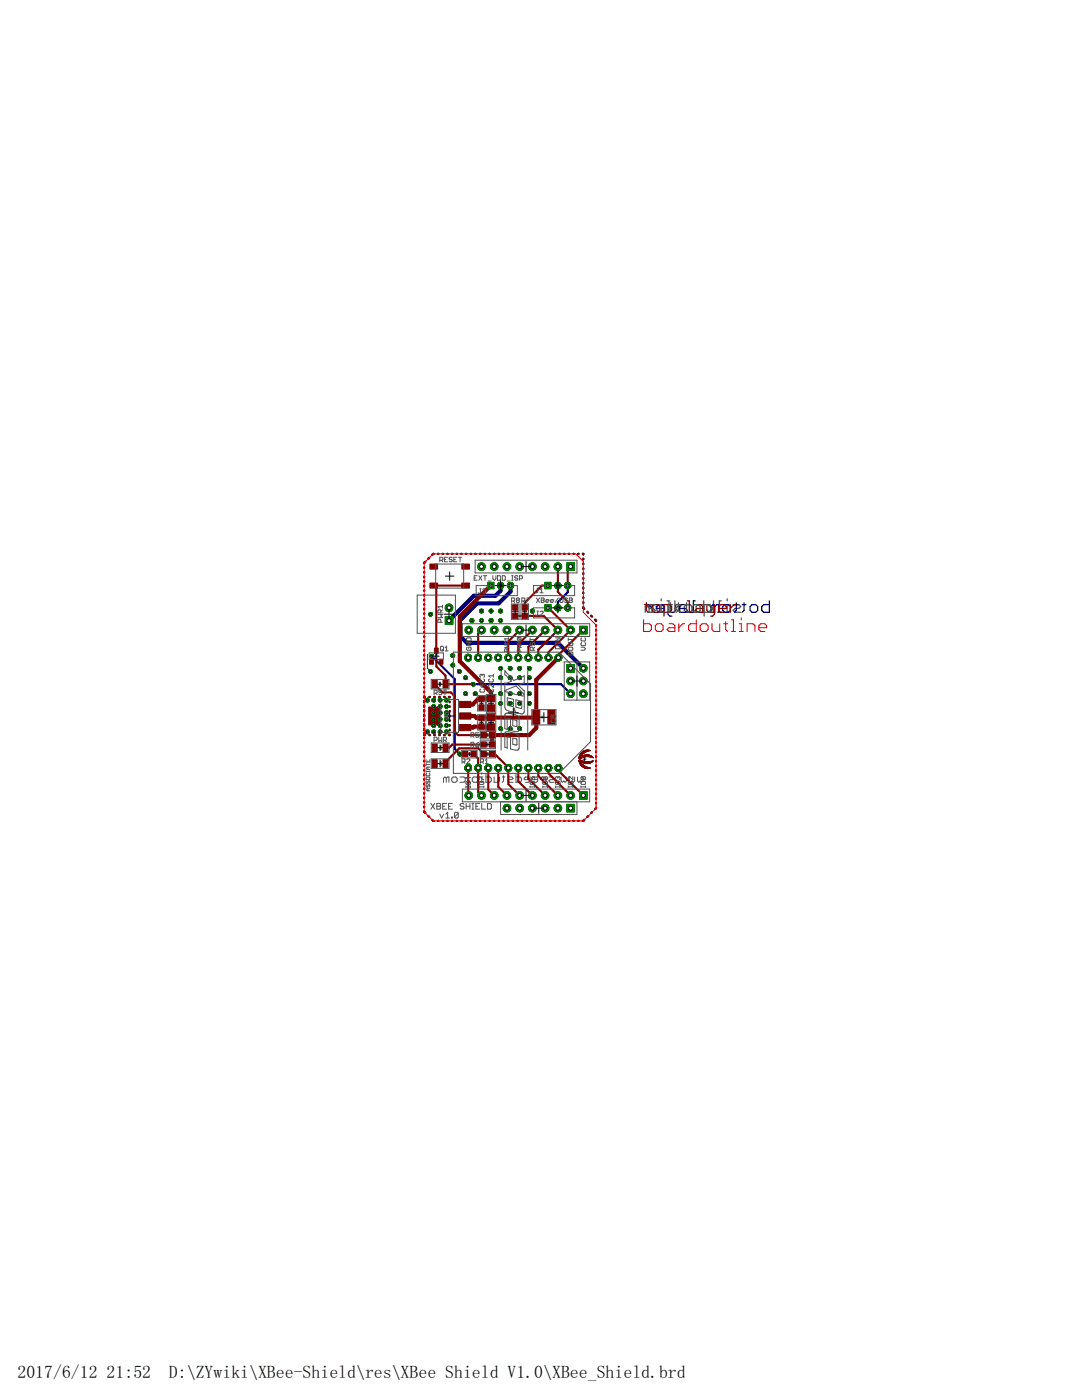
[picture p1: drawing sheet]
<svg xmlns="http://www.w3.org/2000/svg" width="216mm" height="279mm" viewBox="0 0 216 279" stroke-linecap="round" stroke-linejoin="round" font-family="sans-serif">
<defs><g id="words">
<g font-size="3.5">
<text x="3.5" y="274.9">2017/6/12</text>
<text x="21.3" y="274.9">21:52</text>
<text x="33.7" y="274.9">D:\ZYwiki\XBee-Shield\res\XBee Shield V1.0\XBee_Shield.brd</text>
</g>
</g></defs>
<g fill="none" stroke="#505050" stroke-width=".2">
<path d="M89 155.3l.3-.2h.3v1M89 155.3v.8M89 155.3l-.2-.2-.3 .2v.8M90.1 155.3l.3-.2h.5l.3 .2v.6l-.3 .2h-.5l-.3-.2zM91.8 155.1h.8l.2 .2v.6l-.2 .2h-.8M93.4 155.9h.3v.2h-.3zM94.2 155.3l.3-.2h.5l.3 .2v.6l-.3 .2h-.5l-.3-.2zM95.9 156.1h.5M96.1 154.3v.2M96.4 155.1h-.3v1M97 154.5v1.6h.8l.2-.2v-.6l-.2-.2h-.8M98.6 155.1v1h.8l.3-.2v-.8"/>
<path d="M100.2 155.1h.6M100.5 154.8v1.1l-.3 .2M101.3 155.1h.8l.3 .2-.3 .3h-.5l-.3 .3 .3 .2h.8M103 154.5v1.6h.8l.2-.2v-.6l-.2-.2h-.8M105.7 155.6h-1.1v-.3l.3-.2h.5l.3 .2v.6l-.3 .2h-.5M107.3 155.6h-1.1v-.3l.3-.2h.5l.3 .2v.6l-.3 .2h-.5M108.9 155.6h-1v-.3l.2-.2h.6l.2 .2v.6l-.2 .2h-.6M109.5 155.1h.8l.3 .2-.3 .3h-.5l-.3 .3 .3 .2h.8M111.1 155.9h.3v.2h-.3zM112 155.1v.8l.2 .2 .3-.2 .3 .2 .2-.2v-.8M113.6 155.1v.8l.3 .2 .2-.2 .3 .2 .3-.2v-.8M115.2 155.1v.8l.3 .2 .3-.2 .2 .2 .3-.2v-.8"/>
</g>
<g fill="none" stroke="#505050" stroke-width=".25">
<path d="M140.4 119.9v2.3h-1.1l-.4-.4v-.7l.4-.4h1.1M142.4 119.9v2.3M143.9 119.9h-.4v2.3M145.1 119.5v.4M129.5 121.1l.4-.4h.4v1.5M129.5 121.1v1.1M129.5 121.1l-.4-.4-.3 .4v1.1M131.1 121.1l.4-.4h.7l.4 .4v.7l-.4 .4h-.7l-.4-.4zM133.4 120.7h.8M133.8 120.3v1.5l-.4 .4M135 120.7h.7M135.4 120.3v1.5l-.4 .4"/>
<path d="M136.5 121.1l.4-.4h.8l.4 .4v.7l-.4 .4h-.8l-.4-.4zM141.2 120.7l1.2 .7-1.2 .8M143.2 122.2h.7M144.7 122.2h.8M145.5 120.7h-.4v1.5M146.3 120.7h1.1l.4 .4-.4 .3h-.7l-.4 .4 .4 .4h1.1"/>
</g>
<g fill="none" stroke="#000080" stroke-width=".25">
<path d="M138.7 119.9h-.4v2.3M153.5 119.9v2.3h-1.1l-.4-.4v-.7l.4-.4h1.1M129 120.7h.4l.8 .7M130.2 120.7v1.5M132.5 121.4h-1.5v-.3l.3-.4h.8l.4 .4v.7l-.4 .4h-.8M133.3 120.7v1.9l.4 .4h.4M134.8 120.7v1.1l-.3 .4h-1.2M136.8 120.7h-.8l-.4 .4v1.1h1.2l.4-.4-.4-.4h-1.2M138 122.2h.7M142.6 121.1l.4-.4h.4v1.5M142.6 121.1v1.1M142.6 121.1l-.4-.4-.3 .4v1.1"/>
<path d="M144.2 121.1l.4-.4h.8l.3 .4v.7l-.3 .4h-.8l-.4-.4zM146.5 120.7h.8M146.9 120.3v1.5l-.4 .4M148.1 120.7h.7M148.5 120.3v1.5l-.4 .4M150.1 120.7h.7l.4 .4v.7l-.4 .4h-.7l-.4-.4v-.7z"/>
</g>
<g fill="none" stroke="#000080" stroke-width=".42">
<path d="M84.6 113.2v.1M84.6 114.2v.1M84.6 115.1v.1M84.6 116v.1M84.6 116.9v.1M84.6 117.8v.1M84.6 118.7v.2M84.6 119.7v.1M84.9 112.1l-.3 .3M85.7 111.3l-.3 .2M86.6 110.5l-.4 .2M87.4 110.5h.1"/>
<path d="M88.3 110.5h.1M89.2 110.5h.2M90.2 110.5h.1M91.1 110.5h.1M92 110.5h.2M93 110.5h.1M93.9 110.5h.1M94.8 110.5h.2M95.8 110.5h.1M96.7 110.5h.1M97.6 110.5h.1M98.6 110.5h.1"/>
<path d="M99.5 110.5h.1M100.4 110.5h.1M101.4 110.5h.1M102.3 110.5h.1M103.2 110.5h.1M104.2 110.5h.1M105.1 110.5h.1M106 110.5h.1M107 110.5h.1M107.9 110.5h.1M108.8 110.5h.1M109.7 110.5h.2"/>
<path d="M110.7 110.5h.1M111.6 110.5h.1M112.5 110.5h.2M113.3 116.9v1.3l-2 2v1.1M113.5 110.5h.1M114.4 110.5h.1M115.3 110.5h.2M116.3 110.5l.1 .2M116.4 111.5v.2M116.4 112.5v.1M116.4 113.4v.2M116.4 114.4v.2"/>
<path d="M116.4 115.4v.1M116.4 116.3v.2M116.4 117.3v.2M116.4 118.3v.1M116.4 119.2v.2M84.6 120.6v.1M84.6 121.5v.1M84.6 122.4v.1M84.6 123.3v.1M84.6 124.3v.1M84.6 125.2v.1M84.6 126.1v.1"/>
<path d="M84.6 127v.1M84.6 127.9v.1M84.6 128.9v.1M84.6 129.8v.1M84.6 130.7v.1M84.6 131.6v.1M84.6 132.5v.1M84.6 133.5v.1M84.6 134.4v.1M84.6 135.3v.1M84.6 136.2v.1M84.6 137.1v.1"/>
<path d="M84.6 138v.2M84.6 139v.2M84.6 139.9v.2M84.6 139.1h.2M85.6 139.1h.2M86.2 131l4.5 4.5v14l1.1 1M86.6 139.1h.2M87.6 139.1h.2M88.6 139.1h.2M89.6 139.1h.1v.1M94.4 136.5h17.6l1.9 2M116.4 121.2l.2 .3"/>
<path d="M116.4 120.2v.2M117.2 122.1l.2 .2M117.9 122.9l.3 .2M118.7 123.7l.2 .3M118.9 124.8v.1M118.9 125.7v.1M118.9 126.6v.2M118.9 127.6v.1M118.9 128.5v.1M118.9 129.5v.1M118.9 130.4v.1M118.9 131.3v.1"/>
<path d="M118.9 132.2v.2M118.9 133.2v.1M118.9 134.1v.1M118.9 135v.2M118.9 136v.1M118.9 136.9v.1M118.9 137.8v.2M118.9 138.8v.1M118.9 139.7v.1M84.6 140.8v.3M84.6 141.7v.1M84.6 141.9v.1"/>
<path d="M84.6 142.6v.1M84.6 142.8v.2M84.6 143.6v.1M84.6 143.8v.1M84.6 144.5v.1M84.6 144.7v.1M84.6 145.4v.1M84.6 145.6v.2M84.6 146.3v.1M84.6 146.6v.1h.2M84.6 147.2v.1M84.6 148.1v.2"/>
<path d="M84.6 149.1v.1M84.6 150v.1M84.6 150.9v.1M84.6 151.8v.1M84.6 152.7v.1M84.6 153.7v.1M84.6 154.6v.1M84.6 155.5v.1M84.6 156.4v.1M84.6 157.3v.1M84.6 158.3v.1M84.6 159.2v.1"/>
<path d="M85.6 146.7h.2M86.6 146.7h.2M87.6 146.7h.2M88.6 146.7h.2M89.7 140v.1M89.7 140.9v.2M89.7 141.9v.1M89.7 142.8v.2M89.7 143.8v.1M89.7 144.7v.1M89.7 145.6v.2M89.7 146.6v.1h-.1"/>
<path d="M118.9 140.7v.1M118.9 141.6v.1M118.9 142.5v.1M118.9 143.4v.2M118.9 144.4v.1M118.9 145.3v.1M118.9 146.2v.2M118.9 147.2v.1M118.9 148.1v.1M118.9 149v.2M118.9 150v.1M118.9 150.9v.1"/>
<path d="M118.9 151.8v.2M118.9 152.8v.1M118.9 153.7v.1M118.9 154.6v.2M118.9 155.6v.1M118.9 156.5v.1M118.9 157.4v.2M118.9 158.4v.1M118.9 159.3v.1M84.6 161.9l.3 .3M84.6 160.1v.1M84.6 161v.1"/>
<path d="M85.4 162.8l.3 .2M86.2 163.6l.4 .2M87.4 163.8h.1M88.3 163.8h.1M89.2 163.8h.2M90.2 163.8h.1M91.1 163.8h.1M92 163.8h.2M93 163.8h.1M93.9 163.8h.1M94.8 163.8h.2M95.8 163.8h.1"/>
<path d="M96.7 163.8h.1M97.6 163.8h.1M98.6 163.8h.1M99.5 163.8h.1M100.4 163.8h.1M101.4 163.8h.1M102.3 163.8h.1M103.2 163.8h.1M104.2 163.8h.1M105.1 163.8h.1M106 163.8h.1M107 163.8h.1"/>
<path d="M107.9 163.8h.1M108.8 163.8h.1M109.7 163.8h.2M110.7 163.8h.1M111.6 163.8h.1M112.5 163.8h.2M113.5 163.8h.1M114.4 163.8h.1M115.3 163.8h.2M116.6 163.6l-.3 .2M117.4 162.9l-.2 .1M118.2 162.1l-.3 .2"/>
<path d="M118.9 160.2v.2M118.9 161.2l-.2 .3"/>
</g>
<path d="M99.9 116.9v1l-1 1h-4.3l-5 4.9M101.9 116.9v1.2l-2.4 2.3h-4.3l-3.4 3.4v3.1l1.4 1.4h18.1l5.1 5.1" fill="none" stroke="#000080" stroke-width=".83"/>
<circle cx="111.4" cy="131.3" r=".66" fill="#008000" stroke="#008000" stroke-width=".2"/>
<circle cx="111.4" cy="131.3" r=".4" fill="#fff" stroke="#000" stroke-width=".2"/>
<circle cx="109.4" cy="131.3" r=".66" fill="#008000" stroke="#008000" stroke-width=".2"/>
<circle cx="109.4" cy="131.3" r=".4" fill="#fff" stroke="#000" stroke-width=".2"/>
<circle cx="107.4" cy="131.3" r=".66" fill="#008000" stroke="#008000" stroke-width=".2"/>
<circle cx="107.4" cy="131.3" r=".4" fill="#fff" stroke="#000" stroke-width=".2"/>
<circle cx="105.4" cy="131.3" r=".66" fill="#008000" stroke="#008000" stroke-width=".2"/>
<circle cx="105.4" cy="131.3" r=".4" fill="#fff" stroke="#000" stroke-width=".2"/>
<circle cx="103.4" cy="131.3" r=".66" fill="#008000" stroke="#008000" stroke-width=".2"/>
<circle cx="103.4" cy="131.3" r=".4" fill="#fff" stroke="#000" stroke-width=".2"/>
<circle cx="101.4" cy="131.3" r=".66" fill="#008000" stroke="#008000" stroke-width=".2"/>
<circle cx="101.4" cy="131.3" r=".4" fill="#fff" stroke="#000" stroke-width=".2"/>
<circle cx="99.4" cy="131.3" r=".66" fill="#008000" stroke="#008000" stroke-width=".2"/>
<circle cx="99.4" cy="131.3" r=".4" fill="#fff" stroke="#000" stroke-width=".2"/>
<circle cx="97.4" cy="131.3" r=".66" fill="#008000" stroke="#008000" stroke-width=".2"/>
<circle cx="97.4" cy="131.3" r=".4" fill="#fff" stroke="#000" stroke-width=".2"/>
<circle cx="95.4" cy="131.3" r=".66" fill="#008000" stroke="#008000" stroke-width=".2"/>
<circle cx="95.4" cy="131.3" r=".4" fill="#fff" stroke="#000" stroke-width=".2"/>
<circle cx="93.4" cy="131.3" r=".66" fill="#008000" stroke="#008000" stroke-width=".2"/>
<circle cx="93.4" cy="131.3" r=".4" fill="#fff" stroke="#000" stroke-width=".2"/>
<circle cx="93.4" cy="153.2" r=".66" fill="#008000" stroke="#008000" stroke-width=".2"/>
<circle cx="93.4" cy="153.2" r=".4" fill="#fff" stroke="#000" stroke-width=".2"/>
<circle cx="95.4" cy="153.2" r=".66" fill="#008000" stroke="#008000" stroke-width=".2"/>
<circle cx="95.4" cy="153.2" r=".4" fill="#fff" stroke="#000" stroke-width=".2"/>
<circle cx="97.4" cy="153.2" r=".66" fill="#008000" stroke="#008000" stroke-width=".2"/>
<circle cx="97.4" cy="153.2" r=".4" fill="#fff" stroke="#000" stroke-width=".2"/>
<circle cx="99.4" cy="153.2" r=".66" fill="#008000" stroke="#008000" stroke-width=".2"/>
<circle cx="99.4" cy="153.2" r=".4" fill="#fff" stroke="#000" stroke-width=".2"/>
<circle cx="101.4" cy="153.2" r=".66" fill="#008000" stroke="#008000" stroke-width=".2"/>
<circle cx="101.4" cy="153.2" r=".4" fill="#fff" stroke="#000" stroke-width=".2"/>
<circle cx="103.4" cy="153.2" r=".66" fill="#008000" stroke="#008000" stroke-width=".2"/>
<circle cx="103.4" cy="153.2" r=".4" fill="#fff" stroke="#000" stroke-width=".2"/>
<circle cx="105.4" cy="153.2" r=".66" fill="#008000" stroke="#008000" stroke-width=".2"/>
<circle cx="105.4" cy="153.2" r=".4" fill="#fff" stroke="#000" stroke-width=".2"/>
<circle cx="107.4" cy="153.2" r=".66" fill="#008000" stroke="#008000" stroke-width=".2"/>
<circle cx="107.4" cy="153.2" r=".4" fill="#fff" stroke="#000" stroke-width=".2"/>
<circle cx="109.4" cy="153.2" r=".66" fill="#008000" stroke="#008000" stroke-width=".2"/>
<circle cx="109.4" cy="153.2" r=".4" fill="#fff" stroke="#000" stroke-width=".2"/>
<circle cx="111.4" cy="153.2" r=".66" fill="#008000" stroke="#008000" stroke-width=".2"/>
<circle cx="111.4" cy="153.2" r=".4" fill="#fff" stroke="#000" stroke-width=".2"/>
<path d="M115.6 158h1.6v1.5h-1.6z" fill="#008000" stroke="#008000" stroke-width=".2"/>
<circle cx="116.4" cy="158.7" r=".4" fill="#fff" stroke="#000" stroke-width=".2"/>
<circle cx="113.9" cy="158.8" r=".76" fill="#008000" stroke="#008000" stroke-width=".2"/>
<circle cx="113.9" cy="158.7" r=".4" fill="#fff" stroke="#000" stroke-width=".2"/>
<circle cx="111.3" cy="158.8" r=".76" fill="#008000" stroke="#008000" stroke-width=".2"/>
<circle cx="111.3" cy="158.7" r=".4" fill="#fff" stroke="#000" stroke-width=".2"/>
<circle cx="108.8" cy="158.8" r=".76" fill="#008000" stroke="#008000" stroke-width=".2"/>
<circle cx="108.8" cy="158.7" r=".4" fill="#fff" stroke="#000" stroke-width=".2"/>
<circle cx="106.2" cy="158.8" r=".76" fill="#008000" stroke="#008000" stroke-width=".2"/>
<circle cx="106.2" cy="158.7" r=".4" fill="#fff" stroke="#000" stroke-width=".2"/>
<circle cx="103.7" cy="158.8" r=".76" fill="#008000" stroke="#008000" stroke-width=".2"/>
<circle cx="103.7" cy="158.7" r=".4" fill="#fff" stroke="#000" stroke-width=".2"/>
<circle cx="101.2" cy="158.8" r=".76" fill="#008000" stroke="#008000" stroke-width=".2"/>
<circle cx="101.2" cy="158.7" r=".4" fill="#fff" stroke="#000" stroke-width=".2"/>
<circle cx="98.6" cy="158.8" r=".76" fill="#008000" stroke="#008000" stroke-width=".2"/>
<circle cx="98.6" cy="158.7" r=".4" fill="#fff" stroke="#000" stroke-width=".2"/>
<circle cx="96.1" cy="158.8" r=".76" fill="#008000" stroke="#008000" stroke-width=".2"/>
<circle cx="96.1" cy="158.7" r=".4" fill="#fff" stroke="#000" stroke-width=".2"/>
<circle cx="93.5" cy="158.8" r=".76" fill="#008000" stroke="#008000" stroke-width=".2"/>
<circle cx="93.5" cy="158.7" r=".4" fill="#fff" stroke="#000" stroke-width=".2"/>
<path d="M113.1 132.6h1.5v1.5h-1.5z" fill="#008000" stroke="#008000" stroke-width=".2"/>
<circle cx="113.9" cy="133.4" r=".4" fill="#fff" stroke="#000" stroke-width=".2"/>
<circle cx="113.9" cy="135.9" r=".76" fill="#008000" stroke="#008000" stroke-width=".2"/>
<circle cx="113.9" cy="135.9" r=".4" fill="#fff" stroke="#000" stroke-width=".2"/>
<circle cx="113.9" cy="138.5" r=".76" fill="#008000" stroke="#008000" stroke-width=".2"/>
<circle cx="113.9" cy="138.5" r=".4" fill="#fff" stroke="#000" stroke-width=".2"/>
<circle cx="116.4" cy="138.5" r=".76" fill="#008000" stroke="#008000" stroke-width=".2"/>
<circle cx="116.4" cy="138.5" r=".4" fill="#fff" stroke="#000" stroke-width=".2"/>
<circle cx="116.4" cy="135.9" r=".76" fill="#008000" stroke="#008000" stroke-width=".2"/>
<circle cx="116.4" cy="135.9" r=".4" fill="#fff" stroke="#000" stroke-width=".2"/>
<circle cx="116.4" cy="133.4" r=".76" fill="#008000" stroke="#008000" stroke-width=".2"/>
<circle cx="116.4" cy="133.4" r=".4" fill="#fff" stroke="#000" stroke-width=".2"/>
<path d="M115.6 125h1.6v1.5h-1.6z" fill="#008000" stroke="#008000" stroke-width=".2"/>
<circle cx="116.4" cy="125.8" r=".4" fill="#fff" stroke="#000" stroke-width=".2"/>
<circle cx="113.9" cy="125.8" r=".76" fill="#008000" stroke="#008000" stroke-width=".2"/>
<circle cx="113.9" cy="125.8" r=".4" fill="#fff" stroke="#000" stroke-width=".2"/>
<circle cx="111.3" cy="125.8" r=".76" fill="#008000" stroke="#008000" stroke-width=".2"/>
<circle cx="111.3" cy="125.8" r=".4" fill="#fff" stroke="#000" stroke-width=".2"/>
<circle cx="108.8" cy="125.8" r=".76" fill="#008000" stroke="#008000" stroke-width=".2"/>
<circle cx="108.8" cy="125.8" r=".4" fill="#fff" stroke="#000" stroke-width=".2"/>
<circle cx="106.2" cy="125.8" r=".76" fill="#008000" stroke="#008000" stroke-width=".2"/>
<circle cx="106.2" cy="125.8" r=".4" fill="#fff" stroke="#000" stroke-width=".2"/>
<circle cx="103.7" cy="125.8" r=".76" fill="#008000" stroke="#008000" stroke-width=".2"/>
<circle cx="103.7" cy="125.8" r=".4" fill="#fff" stroke="#000" stroke-width=".2"/>
<circle cx="101.2" cy="125.8" r=".76" fill="#008000" stroke="#008000" stroke-width=".2"/>
<circle cx="101.2" cy="125.8" r=".4" fill="#fff" stroke="#000" stroke-width=".2"/>
<circle cx="98.6" cy="125.8" r=".76" fill="#008000" stroke="#008000" stroke-width=".2"/>
<circle cx="98.6" cy="125.8" r=".4" fill="#fff" stroke="#000" stroke-width=".2"/>
<circle cx="96.1" cy="125.8" r=".76" fill="#008000" stroke="#008000" stroke-width=".2"/>
<circle cx="96.1" cy="125.8" r=".4" fill="#fff" stroke="#000" stroke-width=".2"/>
<circle cx="93.5" cy="125.8" r=".76" fill="#008000" stroke="#008000" stroke-width=".2"/>
<circle cx="93.5" cy="125.8" r=".4" fill="#fff" stroke="#000" stroke-width=".2"/>
<path d="M113.1 112.3h1.5v1.5h-1.5z" fill="#008000" stroke="#008000" stroke-width=".2"/>
<circle cx="113.9" cy="113.1" r=".4" fill="#fff" stroke="#000" stroke-width=".2"/>
<circle cx="111.3" cy="113.1" r=".76" fill="#008000" stroke="#008000" stroke-width=".2"/>
<circle cx="111.3" cy="113.1" r=".4" fill="#fff" stroke="#000" stroke-width=".2"/>
<circle cx="108.8" cy="113.1" r=".76" fill="#008000" stroke="#008000" stroke-width=".2"/>
<circle cx="108.8" cy="113.1" r=".4" fill="#fff" stroke="#000" stroke-width=".2"/>
<circle cx="106.2" cy="113.1" r=".76" fill="#008000" stroke="#008000" stroke-width=".2"/>
<circle cx="106.2" cy="113.1" r=".4" fill="#fff" stroke="#000" stroke-width=".2"/>
<circle cx="103.7" cy="113.1" r=".76" fill="#008000" stroke="#008000" stroke-width=".2"/>
<circle cx="103.7" cy="113.1" r=".4" fill="#fff" stroke="#000" stroke-width=".2"/>
<circle cx="101.2" cy="113.1" r=".76" fill="#008000" stroke="#008000" stroke-width=".2"/>
<circle cx="101.2" cy="113.1" r=".4" fill="#fff" stroke="#000" stroke-width=".2"/>
<circle cx="98.6" cy="113.1" r=".76" fill="#008000" stroke="#008000" stroke-width=".2"/>
<circle cx="98.6" cy="113.1" r=".4" fill="#fff" stroke="#000" stroke-width=".2"/>
<circle cx="96.1" cy="113.1" r=".76" fill="#008000" stroke="#008000" stroke-width=".2"/>
<circle cx="96.1" cy="113.1" r=".4" fill="#fff" stroke="#000" stroke-width=".2"/>
<path d="M113.1 160.5h1.5v1.6h-1.5z" fill="#008000" stroke="#008000" stroke-width=".2"/>
<circle cx="113.9" cy="161.3" r=".4" fill="#fff" stroke="#000" stroke-width=".2"/>
<circle cx="111.3" cy="161.3" r=".76" fill="#008000" stroke="#008000" stroke-width=".2"/>
<circle cx="111.3" cy="161.3" r=".4" fill="#fff" stroke="#000" stroke-width=".2"/>
<circle cx="108.8" cy="161.3" r=".76" fill="#008000" stroke="#008000" stroke-width=".2"/>
<circle cx="108.8" cy="161.3" r=".4" fill="#fff" stroke="#000" stroke-width=".2"/>
<circle cx="106.2" cy="161.3" r=".76" fill="#008000" stroke="#008000" stroke-width=".2"/>
<circle cx="106.2" cy="161.3" r=".4" fill="#fff" stroke="#000" stroke-width=".2"/>
<circle cx="103.7" cy="161.3" r=".76" fill="#008000" stroke="#008000" stroke-width=".2"/>
<circle cx="103.7" cy="161.3" r=".4" fill="#fff" stroke="#000" stroke-width=".2"/>
<circle cx="101.2" cy="161.3" r=".76" fill="#008000" stroke="#008000" stroke-width=".2"/>
<circle cx="101.2" cy="161.3" r=".4" fill="#fff" stroke="#000" stroke-width=".2"/>
<path d="M88.8 123.1h1.6v1.5h-1.6z" fill="#008000" stroke="#008000" stroke-width=".2"/>
<circle cx="89.6" cy="123.8" r=".4" fill="#fff" stroke="#000" stroke-width=".2"/>
<circle cx="89.6" cy="121.3" r=".76" fill="#008000" stroke="#008000" stroke-width=".2"/>
<circle cx="89.6" cy="121.3" r=".4" fill="#fff" stroke="#000" stroke-width=".2"/>
<circle cx="113.3" cy="121.3" r=".64" fill="#008000" stroke="#008000" stroke-width=".2"/>
<circle cx="113.3" cy="121.3" r=".32" fill="#fff" stroke="#000" stroke-width=".2"/>
<circle cx="111.3" cy="121.3" r=".64" fill="#008000" stroke="#008000" stroke-width=".2"/>
<circle cx="111.3" cy="121.3" r=".32" fill="#fff" stroke="#000" stroke-width=".2"/>
<path d="M108.7 120.7h1.3v1.2h-1.3z" fill="#008000" stroke="#008000" stroke-width=".2"/>
<circle cx="109.3" cy="121.3" r=".32" fill="#fff" stroke="#000" stroke-width=".2"/>
<circle cx="113.3" cy="116.9" r=".64" fill="#008000" stroke="#008000" stroke-width=".2"/>
<circle cx="113.3" cy="116.9" r=".32" fill="#fff" stroke="#000" stroke-width=".2"/>
<circle cx="111.3" cy="116.9" r=".64" fill="#008000" stroke="#008000" stroke-width=".2"/>
<circle cx="111.3" cy="116.9" r=".32" fill="#fff" stroke="#000" stroke-width=".2"/>
<path d="M108.7 116.2h1.3v1.3h-1.3z" fill="#008000" stroke="#008000" stroke-width=".2"/>
<circle cx="109.3" cy="116.9" r=".32" fill="#fff" stroke="#000" stroke-width=".2"/>
<circle cx="101.9" cy="116.9" r=".64" fill="#008000" stroke="#008000" stroke-width=".2"/>
<circle cx="101.9" cy="116.9" r=".32" fill="#fff" stroke="#000" stroke-width=".2"/>
<circle cx="99.9" cy="116.9" r=".64" fill="#008000" stroke="#008000" stroke-width=".2"/>
<circle cx="99.9" cy="116.9" r=".32" fill="#fff" stroke="#000" stroke-width=".2"/>
<path d="M97.3 116.2h1.3v1.3h-1.3z" fill="#008000" stroke="#008000" stroke-width=".2"/>
<circle cx="97.9" cy="116.9" r=".32" fill="#fff" stroke="#000" stroke-width=".2"/>
<circle cx="103.7" cy="145.4" r=".34" fill="#008000" stroke="#008000" stroke-width=".2"/>
<circle cx="103.7" cy="145.4" r=".19" fill="#fff" stroke="#000" stroke-width=".2"/>
<circle cx="101.8" cy="145.4" r=".34" fill="#008000" stroke="#008000" stroke-width=".2"/>
<circle cx="101.8" cy="145.4" r=".19" fill="#fff" stroke="#000" stroke-width=".2"/>
<circle cx="94.8" cy="138.5" r=".34" fill="#008000" stroke="#008000" stroke-width=".2"/>
<circle cx="94.8" cy="138.5" r=".19" fill="#fff" stroke="#000" stroke-width=".2"/>
<circle cx="92.9" cy="138.5" r=".34" fill="#008000" stroke="#008000" stroke-width=".2"/>
<circle cx="92.9" cy="138.5" r=".19" fill="#fff" stroke="#000" stroke-width=".2"/>
<circle cx="85.9" cy="134" r=".34" fill="#008000" stroke="#008000" stroke-width=".2"/>
<circle cx="85.9" cy="134" r=".19" fill="#fff" stroke="#000" stroke-width=".2"/>
<circle cx="92.9" cy="135.3" r=".34" fill="#008000" stroke="#008000" stroke-width=".2"/>
<circle cx="92.9" cy="135.3" r=".19" fill="#fff" stroke="#000" stroke-width=".2"/>
<circle cx="91.6" cy="134" r=".34" fill="#008000" stroke="#008000" stroke-width=".2"/>
<circle cx="91.6" cy="134" r=".19" fill="#fff" stroke="#000" stroke-width=".2"/>
<circle cx="90.4" cy="132.7" r=".34" fill="#008000" stroke="#008000" stroke-width=".2"/>
<circle cx="90.4" cy="132.7" r=".19" fill="#fff" stroke="#000" stroke-width=".2"/>
<circle cx="90.4" cy="130.8" r=".34" fill="#008000" stroke="#008000" stroke-width=".2"/>
<circle cx="90.4" cy="130.8" r=".19" fill="#fff" stroke="#000" stroke-width=".2"/>
<circle cx="105.6" cy="140.4" r=".34" fill="#008000" stroke="#008000" stroke-width=".2"/>
<circle cx="105.6" cy="140.4" r=".19" fill="#fff" stroke="#000" stroke-width=".2"/>
<circle cx="103.7" cy="140.4" r=".34" fill="#008000" stroke="#008000" stroke-width=".2"/>
<circle cx="103.7" cy="140.4" r=".19" fill="#fff" stroke="#000" stroke-width=".2"/>
<circle cx="101.8" cy="140.4" r=".34" fill="#008000" stroke="#008000" stroke-width=".2"/>
<circle cx="101.8" cy="140.4" r=".19" fill="#fff" stroke="#000" stroke-width=".2"/>
<circle cx="99.9" cy="140.4" r=".34" fill="#008000" stroke="#008000" stroke-width=".2"/>
<circle cx="99.9" cy="140.4" r=".19" fill="#fff" stroke="#000" stroke-width=".2"/>
<circle cx="99.9" cy="138.5" r=".34" fill="#008000" stroke="#008000" stroke-width=".2"/>
<circle cx="99.9" cy="138.5" r=".19" fill="#fff" stroke="#000" stroke-width=".2"/>
<circle cx="101.8" cy="138.5" r=".34" fill="#008000" stroke="#008000" stroke-width=".2"/>
<circle cx="101.8" cy="138.5" r=".19" fill="#fff" stroke="#000" stroke-width=".2"/>
<circle cx="103.7" cy="138.5" r=".34" fill="#008000" stroke="#008000" stroke-width=".2"/>
<circle cx="103.7" cy="138.5" r=".19" fill="#fff" stroke="#000" stroke-width=".2"/>
<circle cx="105.6" cy="138.5" r=".34" fill="#008000" stroke="#008000" stroke-width=".2"/>
<circle cx="105.6" cy="138.5" r=".19" fill="#fff" stroke="#000" stroke-width=".2"/>
<circle cx="105.6" cy="135.3" r=".34" fill="#008000" stroke="#008000" stroke-width=".2"/>
<circle cx="105.6" cy="135.3" r=".19" fill="#fff" stroke="#000" stroke-width=".2"/>
<circle cx="103.7" cy="135.3" r=".34" fill="#008000" stroke="#008000" stroke-width=".2"/>
<circle cx="103.7" cy="135.3" r=".19" fill="#fff" stroke="#000" stroke-width=".2"/>
<circle cx="101.8" cy="135.3" r=".34" fill="#008000" stroke="#008000" stroke-width=".2"/>
<circle cx="101.8" cy="135.3" r=".19" fill="#fff" stroke="#000" stroke-width=".2"/>
<circle cx="99.9" cy="135.3" r=".34" fill="#008000" stroke="#008000" stroke-width=".2"/>
<circle cx="99.9" cy="135.3" r=".19" fill="#fff" stroke="#000" stroke-width=".2"/>
<circle cx="99.9" cy="133.4" r=".34" fill="#008000" stroke="#008000" stroke-width=".2"/>
<circle cx="99.9" cy="133.4" r=".19" fill="#fff" stroke="#000" stroke-width=".2"/>
<circle cx="101.8" cy="133.4" r=".34" fill="#008000" stroke="#008000" stroke-width=".2"/>
<circle cx="101.8" cy="133.4" r=".19" fill="#fff" stroke="#000" stroke-width=".2"/>
<circle cx="103.7" cy="133.4" r=".34" fill="#008000" stroke="#008000" stroke-width=".2"/>
<circle cx="103.7" cy="133.4" r=".19" fill="#fff" stroke="#000" stroke-width=".2"/>
<circle cx="105.6" cy="133.4" r=".34" fill="#008000" stroke="#008000" stroke-width=".2"/>
<circle cx="105.6" cy="133.4" r=".19" fill="#fff" stroke="#000" stroke-width=".2"/>
<circle cx="99.9" cy="123.8" r=".34" fill="#008000" stroke="#008000" stroke-width=".2"/>
<circle cx="99.9" cy="123.8" r=".19" fill="#fff" stroke="#000" stroke-width=".2"/>
<circle cx="98" cy="123.8" r=".34" fill="#008000" stroke="#008000" stroke-width=".2"/>
<circle cx="98" cy="123.8" r=".19" fill="#fff" stroke="#000" stroke-width=".2"/>
<circle cx="96.1" cy="123.8" r=".34" fill="#008000" stroke="#008000" stroke-width=".2"/>
<circle cx="96.1" cy="123.8" r=".19" fill="#fff" stroke="#000" stroke-width=".2"/>
<circle cx="94.2" cy="123.8" r=".34" fill="#008000" stroke="#008000" stroke-width=".2"/>
<circle cx="94.2" cy="123.8" r=".19" fill="#fff" stroke="#000" stroke-width=".2"/>
<circle cx="96.1" cy="121.9" r=".34" fill="#008000" stroke="#008000" stroke-width=".2"/>
<circle cx="96.1" cy="121.9" r=".19" fill="#fff" stroke="#000" stroke-width=".2"/>
<circle cx="98" cy="121.9" r=".34" fill="#008000" stroke="#008000" stroke-width=".2"/>
<circle cx="98" cy="121.9" r=".19" fill="#fff" stroke="#000" stroke-width=".2"/>
<circle cx="99.9" cy="121.9" r=".34" fill="#008000" stroke="#008000" stroke-width=".2"/>
<circle cx="99.9" cy="121.9" r=".19" fill="#fff" stroke="#000" stroke-width=".2"/>
<circle cx="106.2" cy="121.9" r=".34" fill="#008000" stroke="#008000" stroke-width=".2"/>
<circle cx="106.2" cy="121.9" r=".19" fill="#fff" stroke="#000" stroke-width=".2"/>
<circle cx="99.9" cy="145.4" r=".34" fill="#008000" stroke="#008000" stroke-width=".2"/>
<circle cx="99.9" cy="145.4" r=".19" fill="#fff" stroke="#000" stroke-width=".2"/>
<circle cx="85.9" cy="122.6" r=".34" fill="#008000" stroke="#008000" stroke-width=".2"/>
<circle cx="85.9" cy="122.6" r=".19" fill="#fff" stroke="#000" stroke-width=".2"/>
<circle cx="94.4" cy="136.5" r=".34" fill="#008000" stroke="#008000" stroke-width=".2"/>
<circle cx="94.4" cy="136.5" r=".19" fill="#fff" stroke="#000" stroke-width=".2"/>
<circle cx="85.3" cy="139.7" r=".34" fill="#008000" stroke="#008000" stroke-width=".2"/>
<circle cx="85.3" cy="139.7" r=".19" fill="#fff" stroke="#000" stroke-width=".2"/>
<circle cx="86.6" cy="139.7" r=".34" fill="#008000" stroke="#008000" stroke-width=".2"/>
<circle cx="86.6" cy="139.7" r=".19" fill="#fff" stroke="#000" stroke-width=".2"/>
<circle cx="87.8" cy="139.7" r=".34" fill="#008000" stroke="#008000" stroke-width=".2"/>
<circle cx="87.8" cy="139.7" r=".19" fill="#fff" stroke="#000" stroke-width=".2"/>
<circle cx="89.1" cy="139.7" r=".34" fill="#008000" stroke="#008000" stroke-width=".2"/>
<circle cx="89.1" cy="139.7" r=".19" fill="#fff" stroke="#000" stroke-width=".2"/>
<circle cx="89.1" cy="141" r=".34" fill="#008000" stroke="#008000" stroke-width=".2"/>
<circle cx="89.1" cy="141" r=".19" fill="#fff" stroke="#000" stroke-width=".2"/>
<circle cx="87.8" cy="141" r=".34" fill="#008000" stroke="#008000" stroke-width=".2"/>
<circle cx="87.8" cy="141" r=".19" fill="#fff" stroke="#000" stroke-width=".2"/>
<circle cx="86.6" cy="141" r=".34" fill="#008000" stroke="#008000" stroke-width=".2"/>
<circle cx="86.6" cy="141" r=".19" fill="#fff" stroke="#000" stroke-width=".2"/>
<circle cx="86.6" cy="142.3" r=".34" fill="#008000" stroke="#008000" stroke-width=".2"/>
<circle cx="86.6" cy="142.3" r=".19" fill="#fff" stroke="#000" stroke-width=".2"/>
<circle cx="87.8" cy="142.3" r=".34" fill="#008000" stroke="#008000" stroke-width=".2"/>
<circle cx="87.8" cy="142.3" r=".19" fill="#fff" stroke="#000" stroke-width=".2"/>
<circle cx="89.1" cy="142.3" r=".34" fill="#008000" stroke="#008000" stroke-width=".2"/>
<circle cx="89.1" cy="142.3" r=".19" fill="#fff" stroke="#000" stroke-width=".2"/>
<circle cx="89.1" cy="143.5" r=".34" fill="#008000" stroke="#008000" stroke-width=".2"/>
<circle cx="89.1" cy="143.5" r=".19" fill="#fff" stroke="#000" stroke-width=".2"/>
<circle cx="87.8" cy="143.5" r=".34" fill="#008000" stroke="#008000" stroke-width=".2"/>
<circle cx="87.8" cy="143.5" r=".19" fill="#fff" stroke="#000" stroke-width=".2"/>
<circle cx="86.6" cy="143.5" r=".34" fill="#008000" stroke="#008000" stroke-width=".2"/>
<circle cx="86.6" cy="143.5" r=".19" fill="#fff" stroke="#000" stroke-width=".2"/>
<circle cx="86.6" cy="144.8" r=".34" fill="#008000" stroke="#008000" stroke-width=".2"/>
<circle cx="86.6" cy="144.8" r=".19" fill="#fff" stroke="#000" stroke-width=".2"/>
<circle cx="87.8" cy="144.8" r=".34" fill="#008000" stroke="#008000" stroke-width=".2"/>
<circle cx="87.8" cy="144.8" r=".19" fill="#fff" stroke="#000" stroke-width=".2"/>
<circle cx="89.1" cy="144.8" r=".34" fill="#008000" stroke="#008000" stroke-width=".2"/>
<circle cx="89.1" cy="144.8" r=".19" fill="#fff" stroke="#000" stroke-width=".2"/>
<circle cx="89.1" cy="146.1" r=".34" fill="#008000" stroke="#008000" stroke-width=".2"/>
<circle cx="89.1" cy="146.1" r=".19" fill="#fff" stroke="#000" stroke-width=".2"/>
<circle cx="87.8" cy="146.1" r=".34" fill="#008000" stroke="#008000" stroke-width=".2"/>
<circle cx="87.8" cy="146.1" r=".19" fill="#fff" stroke="#000" stroke-width=".2"/>
<circle cx="86.6" cy="146.1" r=".34" fill="#008000" stroke="#008000" stroke-width=".2"/>
<circle cx="86.6" cy="146.1" r=".19" fill="#fff" stroke="#000" stroke-width=".2"/>
<circle cx="85.3" cy="146.1" r=".34" fill="#008000" stroke="#008000" stroke-width=".2"/>
<circle cx="85.3" cy="146.1" r=".19" fill="#fff" stroke="#000" stroke-width=".2"/>
<circle cx="91.8" cy="150.5" r=".34" fill="#008000" stroke="#008000" stroke-width=".2"/>
<circle cx="91.8" cy="150.5" r=".19" fill="#fff" stroke="#000" stroke-width=".2"/>
<circle cx="86.2" cy="131" r=".34" fill="#008000" stroke="#008000" stroke-width=".2"/>
<circle cx="86.2" cy="131" r=".19" fill="#fff" stroke="#000" stroke-width=".2"/>
<circle cx="111.4" cy="131.3" r=".66" fill="#008000" stroke="#008000" stroke-width=".2"/>
<circle cx="111.4" cy="131.3" r=".4" fill="#fff" stroke="#000" stroke-width=".2"/>
<circle cx="109.4" cy="131.3" r=".66" fill="#008000" stroke="#008000" stroke-width=".2"/>
<circle cx="109.4" cy="131.3" r=".4" fill="#fff" stroke="#000" stroke-width=".2"/>
<circle cx="107.4" cy="131.3" r=".66" fill="#008000" stroke="#008000" stroke-width=".2"/>
<circle cx="107.4" cy="131.3" r=".4" fill="#fff" stroke="#000" stroke-width=".2"/>
<circle cx="105.4" cy="131.3" r=".66" fill="#008000" stroke="#008000" stroke-width=".2"/>
<circle cx="105.4" cy="131.3" r=".4" fill="#fff" stroke="#000" stroke-width=".2"/>
<circle cx="103.4" cy="131.3" r=".66" fill="#008000" stroke="#008000" stroke-width=".2"/>
<circle cx="103.4" cy="131.3" r=".4" fill="#fff" stroke="#000" stroke-width=".2"/>
<circle cx="101.4" cy="131.3" r=".66" fill="#008000" stroke="#008000" stroke-width=".2"/>
<circle cx="101.4" cy="131.3" r=".4" fill="#fff" stroke="#000" stroke-width=".2"/>
<circle cx="99.4" cy="131.3" r=".66" fill="#008000" stroke="#008000" stroke-width=".2"/>
<circle cx="99.4" cy="131.3" r=".4" fill="#fff" stroke="#000" stroke-width=".2"/>
<circle cx="97.4" cy="131.3" r=".66" fill="#008000" stroke="#008000" stroke-width=".2"/>
<circle cx="97.4" cy="131.3" r=".4" fill="#fff" stroke="#000" stroke-width=".2"/>
<circle cx="95.4" cy="131.3" r=".66" fill="#008000" stroke="#008000" stroke-width=".2"/>
<circle cx="95.4" cy="131.3" r=".4" fill="#fff" stroke="#000" stroke-width=".2"/>
<circle cx="93.4" cy="131.3" r=".66" fill="#008000" stroke="#008000" stroke-width=".2"/>
<circle cx="93.4" cy="131.3" r=".4" fill="#fff" stroke="#000" stroke-width=".2"/>
<circle cx="93.4" cy="153.2" r=".66" fill="#008000" stroke="#008000" stroke-width=".2"/>
<circle cx="93.4" cy="153.2" r=".4" fill="#fff" stroke="#000" stroke-width=".2"/>
<circle cx="95.4" cy="153.2" r=".66" fill="#008000" stroke="#008000" stroke-width=".2"/>
<circle cx="95.4" cy="153.2" r=".4" fill="#fff" stroke="#000" stroke-width=".2"/>
<circle cx="97.4" cy="153.2" r=".66" fill="#008000" stroke="#008000" stroke-width=".2"/>
<circle cx="97.4" cy="153.2" r=".4" fill="#fff" stroke="#000" stroke-width=".2"/>
<circle cx="99.4" cy="153.2" r=".66" fill="#008000" stroke="#008000" stroke-width=".2"/>
<circle cx="99.4" cy="153.2" r=".4" fill="#fff" stroke="#000" stroke-width=".2"/>
<circle cx="101.4" cy="153.2" r=".66" fill="#008000" stroke="#008000" stroke-width=".2"/>
<circle cx="101.4" cy="153.2" r=".4" fill="#fff" stroke="#000" stroke-width=".2"/>
<circle cx="103.4" cy="153.2" r=".66" fill="#008000" stroke="#008000" stroke-width=".2"/>
<circle cx="103.4" cy="153.2" r=".4" fill="#fff" stroke="#000" stroke-width=".2"/>
<circle cx="105.4" cy="153.2" r=".66" fill="#008000" stroke="#008000" stroke-width=".2"/>
<circle cx="105.4" cy="153.2" r=".4" fill="#fff" stroke="#000" stroke-width=".2"/>
<circle cx="107.4" cy="153.2" r=".66" fill="#008000" stroke="#008000" stroke-width=".2"/>
<circle cx="107.4" cy="153.2" r=".4" fill="#fff" stroke="#000" stroke-width=".2"/>
<circle cx="109.4" cy="153.2" r=".66" fill="#008000" stroke="#008000" stroke-width=".2"/>
<circle cx="109.4" cy="153.2" r=".4" fill="#fff" stroke="#000" stroke-width=".2"/>
<circle cx="111.4" cy="153.2" r=".66" fill="#008000" stroke="#008000" stroke-width=".2"/>
<circle cx="111.4" cy="153.2" r=".4" fill="#fff" stroke="#000" stroke-width=".2"/>
<circle cx="116.4" cy="158.8" r=".66" fill="#008000" stroke="#008000" stroke-width=".2"/>
<circle cx="116.4" cy="158.7" r=".4" fill="#fff" stroke="#000" stroke-width=".2"/>
<circle cx="113.9" cy="158.8" r=".66" fill="#008000" stroke="#008000" stroke-width=".2"/>
<circle cx="113.9" cy="158.7" r=".4" fill="#fff" stroke="#000" stroke-width=".2"/>
<circle cx="111.3" cy="158.8" r=".66" fill="#008000" stroke="#008000" stroke-width=".2"/>
<circle cx="111.3" cy="158.7" r=".4" fill="#fff" stroke="#000" stroke-width=".2"/>
<circle cx="108.8" cy="158.8" r=".66" fill="#008000" stroke="#008000" stroke-width=".2"/>
<circle cx="108.8" cy="158.7" r=".4" fill="#fff" stroke="#000" stroke-width=".2"/>
<circle cx="106.2" cy="158.8" r=".66" fill="#008000" stroke="#008000" stroke-width=".2"/>
<circle cx="106.2" cy="158.7" r=".4" fill="#fff" stroke="#000" stroke-width=".2"/>
<circle cx="103.7" cy="158.8" r=".66" fill="#008000" stroke="#008000" stroke-width=".2"/>
<circle cx="103.7" cy="158.7" r=".4" fill="#fff" stroke="#000" stroke-width=".2"/>
<circle cx="101.2" cy="158.8" r=".66" fill="#008000" stroke="#008000" stroke-width=".2"/>
<circle cx="101.2" cy="158.7" r=".4" fill="#fff" stroke="#000" stroke-width=".2"/>
<circle cx="98.6" cy="158.8" r=".66" fill="#008000" stroke="#008000" stroke-width=".2"/>
<circle cx="98.6" cy="158.7" r=".4" fill="#fff" stroke="#000" stroke-width=".2"/>
<circle cx="96.1" cy="158.8" r=".66" fill="#008000" stroke="#008000" stroke-width=".2"/>
<circle cx="96.1" cy="158.7" r=".4" fill="#fff" stroke="#000" stroke-width=".2"/>
<circle cx="93.5" cy="158.8" r=".66" fill="#008000" stroke="#008000" stroke-width=".2"/>
<circle cx="93.5" cy="158.7" r=".4" fill="#fff" stroke="#000" stroke-width=".2"/>
<circle cx="113.9" cy="133.4" r=".66" fill="#008000" stroke="#008000" stroke-width=".2"/>
<circle cx="113.9" cy="133.4" r=".4" fill="#fff" stroke="#000" stroke-width=".2"/>
<circle cx="113.9" cy="135.9" r=".66" fill="#008000" stroke="#008000" stroke-width=".2"/>
<circle cx="113.9" cy="135.9" r=".4" fill="#fff" stroke="#000" stroke-width=".2"/>
<circle cx="113.9" cy="138.5" r=".66" fill="#008000" stroke="#008000" stroke-width=".2"/>
<circle cx="113.9" cy="138.5" r=".4" fill="#fff" stroke="#000" stroke-width=".2"/>
<circle cx="116.4" cy="138.5" r=".66" fill="#008000" stroke="#008000" stroke-width=".2"/>
<circle cx="116.4" cy="138.5" r=".4" fill="#fff" stroke="#000" stroke-width=".2"/>
<circle cx="116.4" cy="135.9" r=".66" fill="#008000" stroke="#008000" stroke-width=".2"/>
<circle cx="116.4" cy="135.9" r=".4" fill="#fff" stroke="#000" stroke-width=".2"/>
<circle cx="116.4" cy="133.4" r=".66" fill="#008000" stroke="#008000" stroke-width=".2"/>
<circle cx="116.4" cy="133.4" r=".4" fill="#fff" stroke="#000" stroke-width=".2"/>
<circle cx="116.4" cy="125.8" r=".66" fill="#008000" stroke="#008000" stroke-width=".2"/>
<circle cx="116.4" cy="125.8" r=".4" fill="#fff" stroke="#000" stroke-width=".2"/>
<circle cx="113.9" cy="125.8" r=".66" fill="#008000" stroke="#008000" stroke-width=".2"/>
<circle cx="113.9" cy="125.8" r=".4" fill="#fff" stroke="#000" stroke-width=".2"/>
<circle cx="111.3" cy="125.8" r=".66" fill="#008000" stroke="#008000" stroke-width=".2"/>
<circle cx="111.3" cy="125.8" r=".4" fill="#fff" stroke="#000" stroke-width=".2"/>
<circle cx="108.8" cy="125.8" r=".66" fill="#008000" stroke="#008000" stroke-width=".2"/>
<circle cx="108.8" cy="125.8" r=".4" fill="#fff" stroke="#000" stroke-width=".2"/>
<circle cx="106.2" cy="125.8" r=".66" fill="#008000" stroke="#008000" stroke-width=".2"/>
<circle cx="106.2" cy="125.8" r=".4" fill="#fff" stroke="#000" stroke-width=".2"/>
<circle cx="103.7" cy="125.8" r=".66" fill="#008000" stroke="#008000" stroke-width=".2"/>
<circle cx="103.7" cy="125.8" r=".4" fill="#fff" stroke="#000" stroke-width=".2"/>
<circle cx="101.2" cy="125.8" r=".66" fill="#008000" stroke="#008000" stroke-width=".2"/>
<circle cx="101.2" cy="125.8" r=".4" fill="#fff" stroke="#000" stroke-width=".2"/>
<circle cx="98.6" cy="125.8" r=".66" fill="#008000" stroke="#008000" stroke-width=".2"/>
<circle cx="98.6" cy="125.8" r=".4" fill="#fff" stroke="#000" stroke-width=".2"/>
<circle cx="96.1" cy="125.8" r=".66" fill="#008000" stroke="#008000" stroke-width=".2"/>
<circle cx="96.1" cy="125.8" r=".4" fill="#fff" stroke="#000" stroke-width=".2"/>
<circle cx="93.5" cy="125.8" r=".66" fill="#008000" stroke="#008000" stroke-width=".2"/>
<circle cx="93.5" cy="125.8" r=".4" fill="#fff" stroke="#000" stroke-width=".2"/>
<circle cx="113.9" cy="113.1" r=".66" fill="#008000" stroke="#008000" stroke-width=".2"/>
<circle cx="113.9" cy="113.1" r=".4" fill="#fff" stroke="#000" stroke-width=".2"/>
<circle cx="111.3" cy="113.1" r=".66" fill="#008000" stroke="#008000" stroke-width=".2"/>
<circle cx="111.3" cy="113.1" r=".4" fill="#fff" stroke="#000" stroke-width=".2"/>
<circle cx="108.8" cy="113.1" r=".66" fill="#008000" stroke="#008000" stroke-width=".2"/>
<circle cx="108.8" cy="113.1" r=".4" fill="#fff" stroke="#000" stroke-width=".2"/>
<circle cx="106.2" cy="113.1" r=".66" fill="#008000" stroke="#008000" stroke-width=".2"/>
<circle cx="106.2" cy="113.1" r=".4" fill="#fff" stroke="#000" stroke-width=".2"/>
<circle cx="103.7" cy="113.1" r=".66" fill="#008000" stroke="#008000" stroke-width=".2"/>
<circle cx="103.7" cy="113.1" r=".4" fill="#fff" stroke="#000" stroke-width=".2"/>
<circle cx="101.2" cy="113.1" r=".66" fill="#008000" stroke="#008000" stroke-width=".2"/>
<circle cx="101.2" cy="113.1" r=".4" fill="#fff" stroke="#000" stroke-width=".2"/>
<circle cx="98.6" cy="113.1" r=".66" fill="#008000" stroke="#008000" stroke-width=".2"/>
<circle cx="98.6" cy="113.1" r=".4" fill="#fff" stroke="#000" stroke-width=".2"/>
<circle cx="96.1" cy="113.1" r=".66" fill="#008000" stroke="#008000" stroke-width=".2"/>
<circle cx="96.1" cy="113.1" r=".4" fill="#fff" stroke="#000" stroke-width=".2"/>
<circle cx="113.9" cy="161.3" r=".66" fill="#008000" stroke="#008000" stroke-width=".2"/>
<circle cx="113.9" cy="161.3" r=".4" fill="#fff" stroke="#000" stroke-width=".2"/>
<circle cx="111.3" cy="161.3" r=".66" fill="#008000" stroke="#008000" stroke-width=".2"/>
<circle cx="111.3" cy="161.3" r=".4" fill="#fff" stroke="#000" stroke-width=".2"/>
<circle cx="108.8" cy="161.3" r=".66" fill="#008000" stroke="#008000" stroke-width=".2"/>
<circle cx="108.8" cy="161.3" r=".4" fill="#fff" stroke="#000" stroke-width=".2"/>
<circle cx="106.2" cy="161.3" r=".66" fill="#008000" stroke="#008000" stroke-width=".2"/>
<circle cx="106.2" cy="161.3" r=".4" fill="#fff" stroke="#000" stroke-width=".2"/>
<circle cx="103.7" cy="161.3" r=".66" fill="#008000" stroke="#008000" stroke-width=".2"/>
<circle cx="103.7" cy="161.3" r=".4" fill="#fff" stroke="#000" stroke-width=".2"/>
<circle cx="101.2" cy="161.3" r=".66" fill="#008000" stroke="#008000" stroke-width=".2"/>
<circle cx="101.2" cy="161.3" r=".4" fill="#fff" stroke="#000" stroke-width=".2"/>
<circle cx="89.6" cy="123.8" r=".66" fill="#008000" stroke="#008000" stroke-width=".2"/>
<circle cx="89.6" cy="123.8" r=".4" fill="#fff" stroke="#000" stroke-width=".2"/>
<circle cx="89.6" cy="121.3" r=".66" fill="#008000" stroke="#008000" stroke-width=".2"/>
<circle cx="89.6" cy="121.3" r=".4" fill="#fff" stroke="#000" stroke-width=".2"/>
<circle cx="113.3" cy="121.3" r=".57" fill="#008000" stroke="#008000" stroke-width=".2"/>
<circle cx="113.3" cy="121.3" r=".32" fill="#fff" stroke="#000" stroke-width=".2"/>
<circle cx="111.3" cy="121.3" r=".57" fill="#008000" stroke="#008000" stroke-width=".2"/>
<circle cx="111.3" cy="121.3" r=".32" fill="#fff" stroke="#000" stroke-width=".2"/>
<circle cx="109.3" cy="121.3" r=".57" fill="#008000" stroke="#008000" stroke-width=".2"/>
<circle cx="109.3" cy="121.3" r=".32" fill="#fff" stroke="#000" stroke-width=".2"/>
<circle cx="113.3" cy="116.9" r=".57" fill="#008000" stroke="#008000" stroke-width=".2"/>
<circle cx="113.3" cy="116.9" r=".32" fill="#fff" stroke="#000" stroke-width=".2"/>
<circle cx="111.3" cy="116.9" r=".57" fill="#008000" stroke="#008000" stroke-width=".2"/>
<circle cx="111.3" cy="116.9" r=".32" fill="#fff" stroke="#000" stroke-width=".2"/>
<circle cx="109.3" cy="116.9" r=".57" fill="#008000" stroke="#008000" stroke-width=".2"/>
<circle cx="109.3" cy="116.9" r=".32" fill="#fff" stroke="#000" stroke-width=".2"/>
<circle cx="101.9" cy="116.9" r=".57" fill="#008000" stroke="#008000" stroke-width=".2"/>
<circle cx="101.9" cy="116.9" r=".32" fill="#fff" stroke="#000" stroke-width=".2"/>
<circle cx="99.9" cy="116.9" r=".57" fill="#008000" stroke="#008000" stroke-width=".2"/>
<circle cx="99.9" cy="116.9" r=".32" fill="#fff" stroke="#000" stroke-width=".2"/>
<circle cx="97.9" cy="116.9" r=".57" fill="#008000" stroke="#008000" stroke-width=".2"/>
<circle cx="97.9" cy="116.9" r=".32" fill="#fff" stroke="#000" stroke-width=".2"/>
<circle cx="103.7" cy="145.4" r=".34" fill="#008000" stroke="#008000" stroke-width=".2"/>
<circle cx="103.7" cy="145.4" r=".19" fill="#fff" stroke="#000" stroke-width=".2"/>
<circle cx="101.8" cy="145.4" r=".34" fill="#008000" stroke="#008000" stroke-width=".2"/>
<circle cx="101.8" cy="145.4" r=".19" fill="#fff" stroke="#000" stroke-width=".2"/>
<circle cx="94.8" cy="138.5" r=".34" fill="#008000" stroke="#008000" stroke-width=".2"/>
<circle cx="94.8" cy="138.5" r=".19" fill="#fff" stroke="#000" stroke-width=".2"/>
<circle cx="92.9" cy="138.5" r=".34" fill="#008000" stroke="#008000" stroke-width=".2"/>
<circle cx="92.9" cy="138.5" r=".19" fill="#fff" stroke="#000" stroke-width=".2"/>
<circle cx="85.9" cy="134" r=".34" fill="#008000" stroke="#008000" stroke-width=".2"/>
<circle cx="85.9" cy="134" r=".19" fill="#fff" stroke="#000" stroke-width=".2"/>
<circle cx="92.9" cy="135.3" r=".34" fill="#008000" stroke="#008000" stroke-width=".2"/>
<circle cx="92.9" cy="135.3" r=".19" fill="#fff" stroke="#000" stroke-width=".2"/>
<circle cx="91.6" cy="134" r=".34" fill="#008000" stroke="#008000" stroke-width=".2"/>
<circle cx="91.6" cy="134" r=".19" fill="#fff" stroke="#000" stroke-width=".2"/>
<circle cx="90.4" cy="132.7" r=".34" fill="#008000" stroke="#008000" stroke-width=".2"/>
<circle cx="90.4" cy="132.7" r=".19" fill="#fff" stroke="#000" stroke-width=".2"/>
<circle cx="90.4" cy="130.8" r=".34" fill="#008000" stroke="#008000" stroke-width=".2"/>
<circle cx="90.4" cy="130.8" r=".19" fill="#fff" stroke="#000" stroke-width=".2"/>
<circle cx="105.6" cy="140.4" r=".34" fill="#008000" stroke="#008000" stroke-width=".2"/>
<circle cx="105.6" cy="140.4" r=".19" fill="#fff" stroke="#000" stroke-width=".2"/>
<circle cx="103.7" cy="140.4" r=".34" fill="#008000" stroke="#008000" stroke-width=".2"/>
<circle cx="103.7" cy="140.4" r=".19" fill="#fff" stroke="#000" stroke-width=".2"/>
<circle cx="101.8" cy="140.4" r=".34" fill="#008000" stroke="#008000" stroke-width=".2"/>
<circle cx="101.8" cy="140.4" r=".19" fill="#fff" stroke="#000" stroke-width=".2"/>
<circle cx="99.9" cy="140.4" r=".34" fill="#008000" stroke="#008000" stroke-width=".2"/>
<circle cx="99.9" cy="140.4" r=".19" fill="#fff" stroke="#000" stroke-width=".2"/>
<circle cx="99.9" cy="138.5" r=".34" fill="#008000" stroke="#008000" stroke-width=".2"/>
<circle cx="99.9" cy="138.5" r=".19" fill="#fff" stroke="#000" stroke-width=".2"/>
<circle cx="101.8" cy="138.5" r=".34" fill="#008000" stroke="#008000" stroke-width=".2"/>
<circle cx="101.8" cy="138.5" r=".19" fill="#fff" stroke="#000" stroke-width=".2"/>
<circle cx="103.7" cy="138.5" r=".34" fill="#008000" stroke="#008000" stroke-width=".2"/>
<circle cx="103.7" cy="138.5" r=".19" fill="#fff" stroke="#000" stroke-width=".2"/>
<circle cx="105.6" cy="138.5" r=".34" fill="#008000" stroke="#008000" stroke-width=".2"/>
<circle cx="105.6" cy="138.5" r=".19" fill="#fff" stroke="#000" stroke-width=".2"/>
<circle cx="105.6" cy="135.3" r=".34" fill="#008000" stroke="#008000" stroke-width=".2"/>
<circle cx="105.6" cy="135.3" r=".19" fill="#fff" stroke="#000" stroke-width=".2"/>
<circle cx="103.7" cy="135.3" r=".34" fill="#008000" stroke="#008000" stroke-width=".2"/>
<circle cx="103.7" cy="135.3" r=".19" fill="#fff" stroke="#000" stroke-width=".2"/>
<circle cx="101.8" cy="135.3" r=".34" fill="#008000" stroke="#008000" stroke-width=".2"/>
<circle cx="101.8" cy="135.3" r=".19" fill="#fff" stroke="#000" stroke-width=".2"/>
<circle cx="99.9" cy="135.3" r=".34" fill="#008000" stroke="#008000" stroke-width=".2"/>
<circle cx="99.9" cy="135.3" r=".19" fill="#fff" stroke="#000" stroke-width=".2"/>
<circle cx="99.9" cy="133.4" r=".34" fill="#008000" stroke="#008000" stroke-width=".2"/>
<circle cx="99.9" cy="133.4" r=".19" fill="#fff" stroke="#000" stroke-width=".2"/>
<circle cx="101.8" cy="133.4" r=".34" fill="#008000" stroke="#008000" stroke-width=".2"/>
<circle cx="101.8" cy="133.4" r=".19" fill="#fff" stroke="#000" stroke-width=".2"/>
<circle cx="103.7" cy="133.4" r=".34" fill="#008000" stroke="#008000" stroke-width=".2"/>
<circle cx="103.7" cy="133.4" r=".19" fill="#fff" stroke="#000" stroke-width=".2"/>
<circle cx="105.6" cy="133.4" r=".34" fill="#008000" stroke="#008000" stroke-width=".2"/>
<circle cx="105.6" cy="133.4" r=".19" fill="#fff" stroke="#000" stroke-width=".2"/>
<circle cx="99.9" cy="123.8" r=".34" fill="#008000" stroke="#008000" stroke-width=".2"/>
<circle cx="99.9" cy="123.8" r=".19" fill="#fff" stroke="#000" stroke-width=".2"/>
<circle cx="98" cy="123.8" r=".34" fill="#008000" stroke="#008000" stroke-width=".2"/>
<circle cx="98" cy="123.8" r=".19" fill="#fff" stroke="#000" stroke-width=".2"/>
<circle cx="96.1" cy="123.8" r=".34" fill="#008000" stroke="#008000" stroke-width=".2"/>
<circle cx="96.1" cy="123.8" r=".19" fill="#fff" stroke="#000" stroke-width=".2"/>
<circle cx="94.2" cy="123.8" r=".34" fill="#008000" stroke="#008000" stroke-width=".2"/>
<circle cx="94.2" cy="123.8" r=".19" fill="#fff" stroke="#000" stroke-width=".2"/>
<circle cx="96.1" cy="121.9" r=".34" fill="#008000" stroke="#008000" stroke-width=".2"/>
<circle cx="96.1" cy="121.9" r=".19" fill="#fff" stroke="#000" stroke-width=".2"/>
<circle cx="98" cy="121.9" r=".34" fill="#008000" stroke="#008000" stroke-width=".2"/>
<circle cx="98" cy="121.9" r=".19" fill="#fff" stroke="#000" stroke-width=".2"/>
<circle cx="99.9" cy="121.9" r=".34" fill="#008000" stroke="#008000" stroke-width=".2"/>
<circle cx="99.9" cy="121.9" r=".19" fill="#fff" stroke="#000" stroke-width=".2"/>
<circle cx="106.2" cy="121.9" r=".34" fill="#008000" stroke="#008000" stroke-width=".2"/>
<circle cx="106.2" cy="121.9" r=".19" fill="#fff" stroke="#000" stroke-width=".2"/>
<circle cx="99.9" cy="145.4" r=".34" fill="#008000" stroke="#008000" stroke-width=".2"/>
<circle cx="99.9" cy="145.4" r=".19" fill="#fff" stroke="#000" stroke-width=".2"/>
<circle cx="85.9" cy="122.6" r=".34" fill="#008000" stroke="#008000" stroke-width=".2"/>
<circle cx="85.9" cy="122.6" r=".19" fill="#fff" stroke="#000" stroke-width=".2"/>
<circle cx="94.4" cy="136.5" r=".34" fill="#008000" stroke="#008000" stroke-width=".2"/>
<circle cx="94.4" cy="136.5" r=".19" fill="#fff" stroke="#000" stroke-width=".2"/>
<circle cx="85.3" cy="139.7" r=".34" fill="#008000" stroke="#008000" stroke-width=".2"/>
<circle cx="85.3" cy="139.7" r=".19" fill="#fff" stroke="#000" stroke-width=".2"/>
<circle cx="86.6" cy="139.7" r=".34" fill="#008000" stroke="#008000" stroke-width=".2"/>
<circle cx="86.6" cy="139.7" r=".19" fill="#fff" stroke="#000" stroke-width=".2"/>
<circle cx="87.8" cy="139.7" r=".34" fill="#008000" stroke="#008000" stroke-width=".2"/>
<circle cx="87.8" cy="139.7" r=".19" fill="#fff" stroke="#000" stroke-width=".2"/>
<circle cx="89.1" cy="139.7" r=".34" fill="#008000" stroke="#008000" stroke-width=".2"/>
<circle cx="89.1" cy="139.7" r=".19" fill="#fff" stroke="#000" stroke-width=".2"/>
<circle cx="89.1" cy="141" r=".34" fill="#008000" stroke="#008000" stroke-width=".2"/>
<circle cx="89.1" cy="141" r=".19" fill="#fff" stroke="#000" stroke-width=".2"/>
<circle cx="87.8" cy="141" r=".34" fill="#008000" stroke="#008000" stroke-width=".2"/>
<circle cx="87.8" cy="141" r=".19" fill="#fff" stroke="#000" stroke-width=".2"/>
<circle cx="86.6" cy="141" r=".34" fill="#008000" stroke="#008000" stroke-width=".2"/>
<circle cx="86.6" cy="141" r=".19" fill="#fff" stroke="#000" stroke-width=".2"/>
<circle cx="86.6" cy="142.3" r=".34" fill="#008000" stroke="#008000" stroke-width=".2"/>
<circle cx="86.6" cy="142.3" r=".19" fill="#fff" stroke="#000" stroke-width=".2"/>
<circle cx="87.8" cy="142.3" r=".34" fill="#008000" stroke="#008000" stroke-width=".2"/>
<circle cx="87.8" cy="142.3" r=".19" fill="#fff" stroke="#000" stroke-width=".2"/>
<circle cx="89.1" cy="142.3" r=".34" fill="#008000" stroke="#008000" stroke-width=".2"/>
<circle cx="89.1" cy="142.3" r=".19" fill="#fff" stroke="#000" stroke-width=".2"/>
<circle cx="89.1" cy="143.5" r=".34" fill="#008000" stroke="#008000" stroke-width=".2"/>
<circle cx="89.1" cy="143.5" r=".19" fill="#fff" stroke="#000" stroke-width=".2"/>
<circle cx="87.8" cy="143.5" r=".34" fill="#008000" stroke="#008000" stroke-width=".2"/>
<circle cx="87.8" cy="143.5" r=".19" fill="#fff" stroke="#000" stroke-width=".2"/>
<circle cx="86.6" cy="143.5" r=".34" fill="#008000" stroke="#008000" stroke-width=".2"/>
<circle cx="86.6" cy="143.5" r=".19" fill="#fff" stroke="#000" stroke-width=".2"/>
<circle cx="86.6" cy="144.8" r=".34" fill="#008000" stroke="#008000" stroke-width=".2"/>
<circle cx="86.6" cy="144.8" r=".19" fill="#fff" stroke="#000" stroke-width=".2"/>
<circle cx="87.8" cy="144.8" r=".34" fill="#008000" stroke="#008000" stroke-width=".2"/>
<circle cx="87.8" cy="144.8" r=".19" fill="#fff" stroke="#000" stroke-width=".2"/>
<circle cx="89.1" cy="144.8" r=".34" fill="#008000" stroke="#008000" stroke-width=".2"/>
<circle cx="89.1" cy="144.8" r=".19" fill="#fff" stroke="#000" stroke-width=".2"/>
<circle cx="89.1" cy="146.1" r=".34" fill="#008000" stroke="#008000" stroke-width=".2"/>
<circle cx="89.1" cy="146.1" r=".19" fill="#fff" stroke="#000" stroke-width=".2"/>
<circle cx="87.8" cy="146.1" r=".34" fill="#008000" stroke="#008000" stroke-width=".2"/>
<circle cx="87.8" cy="146.1" r=".19" fill="#fff" stroke="#000" stroke-width=".2"/>
<circle cx="86.6" cy="146.1" r=".34" fill="#008000" stroke="#008000" stroke-width=".2"/>
<circle cx="86.6" cy="146.1" r=".19" fill="#fff" stroke="#000" stroke-width=".2"/>
<circle cx="85.3" cy="146.1" r=".34" fill="#008000" stroke="#008000" stroke-width=".2"/>
<circle cx="85.3" cy="146.1" r=".19" fill="#fff" stroke="#000" stroke-width=".2"/>
<circle cx="91.8" cy="150.5" r=".34" fill="#008000" stroke="#008000" stroke-width=".2"/>
<circle cx="91.8" cy="150.5" r=".19" fill="#fff" stroke="#000" stroke-width=".2"/>
<circle cx="86.2" cy="131" r=".34" fill="#008000" stroke="#008000" stroke-width=".2"/>
<circle cx="86.2" cy="131" r=".19" fill="#fff" stroke="#000" stroke-width=".2"/>
<circle cx="111.4" cy="131.3" r=".66" fill="#008000" stroke="#008000" stroke-width=".2"/>
<circle cx="111.4" cy="131.3" r=".4" fill="#fff" stroke="#000" stroke-width=".2"/>
<circle cx="109.4" cy="131.3" r=".66" fill="#008000" stroke="#008000" stroke-width=".2"/>
<circle cx="109.4" cy="131.3" r=".4" fill="#fff" stroke="#000" stroke-width=".2"/>
<circle cx="107.4" cy="131.3" r=".66" fill="#008000" stroke="#008000" stroke-width=".2"/>
<circle cx="107.4" cy="131.3" r=".4" fill="#fff" stroke="#000" stroke-width=".2"/>
<circle cx="105.4" cy="131.3" r=".66" fill="#008000" stroke="#008000" stroke-width=".2"/>
<circle cx="105.4" cy="131.3" r=".4" fill="#fff" stroke="#000" stroke-width=".2"/>
<circle cx="103.4" cy="131.3" r=".66" fill="#008000" stroke="#008000" stroke-width=".2"/>
<circle cx="103.4" cy="131.3" r=".4" fill="#fff" stroke="#000" stroke-width=".2"/>
<circle cx="101.4" cy="131.3" r=".66" fill="#008000" stroke="#008000" stroke-width=".2"/>
<circle cx="101.4" cy="131.3" r=".4" fill="#fff" stroke="#000" stroke-width=".2"/>
<circle cx="99.4" cy="131.3" r=".66" fill="#008000" stroke="#008000" stroke-width=".2"/>
<circle cx="99.4" cy="131.3" r=".4" fill="#fff" stroke="#000" stroke-width=".2"/>
<circle cx="97.4" cy="131.3" r=".66" fill="#008000" stroke="#008000" stroke-width=".2"/>
<circle cx="97.4" cy="131.3" r=".4" fill="#fff" stroke="#000" stroke-width=".2"/>
<circle cx="95.4" cy="131.3" r=".66" fill="#008000" stroke="#008000" stroke-width=".2"/>
<circle cx="95.4" cy="131.3" r=".4" fill="#fff" stroke="#000" stroke-width=".2"/>
<circle cx="93.4" cy="131.3" r=".66" fill="#008000" stroke="#008000" stroke-width=".2"/>
<circle cx="93.4" cy="131.3" r=".4" fill="#fff" stroke="#000" stroke-width=".2"/>
<circle cx="93.4" cy="153.2" r=".66" fill="#008000" stroke="#008000" stroke-width=".2"/>
<circle cx="93.4" cy="153.2" r=".4" fill="#fff" stroke="#000" stroke-width=".2"/>
<circle cx="95.4" cy="153.2" r=".66" fill="#008000" stroke="#008000" stroke-width=".2"/>
<circle cx="95.4" cy="153.2" r=".4" fill="#fff" stroke="#000" stroke-width=".2"/>
<circle cx="97.4" cy="153.2" r=".66" fill="#008000" stroke="#008000" stroke-width=".2"/>
<circle cx="97.4" cy="153.2" r=".4" fill="#fff" stroke="#000" stroke-width=".2"/>
<circle cx="99.4" cy="153.2" r=".66" fill="#008000" stroke="#008000" stroke-width=".2"/>
<circle cx="99.4" cy="153.2" r=".4" fill="#fff" stroke="#000" stroke-width=".2"/>
<circle cx="101.4" cy="153.2" r=".66" fill="#008000" stroke="#008000" stroke-width=".2"/>
<circle cx="101.4" cy="153.2" r=".4" fill="#fff" stroke="#000" stroke-width=".2"/>
<circle cx="103.4" cy="153.2" r=".66" fill="#008000" stroke="#008000" stroke-width=".2"/>
<circle cx="103.4" cy="153.2" r=".4" fill="#fff" stroke="#000" stroke-width=".2"/>
<circle cx="105.4" cy="153.2" r=".66" fill="#008000" stroke="#008000" stroke-width=".2"/>
<circle cx="105.4" cy="153.2" r=".4" fill="#fff" stroke="#000" stroke-width=".2"/>
<circle cx="107.4" cy="153.2" r=".66" fill="#008000" stroke="#008000" stroke-width=".2"/>
<circle cx="107.4" cy="153.2" r=".4" fill="#fff" stroke="#000" stroke-width=".2"/>
<circle cx="109.4" cy="153.2" r=".66" fill="#008000" stroke="#008000" stroke-width=".2"/>
<circle cx="109.4" cy="153.2" r=".4" fill="#fff" stroke="#000" stroke-width=".2"/>
<circle cx="111.4" cy="153.2" r=".66" fill="#008000" stroke="#008000" stroke-width=".2"/>
<circle cx="111.4" cy="153.2" r=".4" fill="#fff" stroke="#000" stroke-width=".2"/>
<circle cx="116.4" cy="158.8" r=".66" fill="#008000" stroke="#008000" stroke-width=".2"/>
<circle cx="116.4" cy="158.7" r=".4" fill="#fff" stroke="#000" stroke-width=".2"/>
<circle cx="113.9" cy="158.8" r=".66" fill="#008000" stroke="#008000" stroke-width=".2"/>
<circle cx="113.9" cy="158.7" r=".4" fill="#fff" stroke="#000" stroke-width=".2"/>
<circle cx="111.3" cy="158.8" r=".66" fill="#008000" stroke="#008000" stroke-width=".2"/>
<circle cx="111.3" cy="158.7" r=".4" fill="#fff" stroke="#000" stroke-width=".2"/>
<circle cx="108.8" cy="158.8" r=".66" fill="#008000" stroke="#008000" stroke-width=".2"/>
<circle cx="108.8" cy="158.7" r=".4" fill="#fff" stroke="#000" stroke-width=".2"/>
<circle cx="106.2" cy="158.8" r=".66" fill="#008000" stroke="#008000" stroke-width=".2"/>
<circle cx="106.2" cy="158.7" r=".4" fill="#fff" stroke="#000" stroke-width=".2"/>
<circle cx="103.7" cy="158.8" r=".66" fill="#008000" stroke="#008000" stroke-width=".2"/>
<circle cx="103.7" cy="158.7" r=".4" fill="#fff" stroke="#000" stroke-width=".2"/>
<circle cx="101.2" cy="158.8" r=".66" fill="#008000" stroke="#008000" stroke-width=".2"/>
<circle cx="101.2" cy="158.7" r=".4" fill="#fff" stroke="#000" stroke-width=".2"/>
<circle cx="98.6" cy="158.8" r=".66" fill="#008000" stroke="#008000" stroke-width=".2"/>
<circle cx="98.6" cy="158.7" r=".4" fill="#fff" stroke="#000" stroke-width=".2"/>
<circle cx="96.1" cy="158.8" r=".66" fill="#008000" stroke="#008000" stroke-width=".2"/>
<circle cx="96.1" cy="158.7" r=".4" fill="#fff" stroke="#000" stroke-width=".2"/>
<circle cx="93.5" cy="158.8" r=".66" fill="#008000" stroke="#008000" stroke-width=".2"/>
<circle cx="93.5" cy="158.7" r=".4" fill="#fff" stroke="#000" stroke-width=".2"/>
<circle cx="113.9" cy="133.4" r=".66" fill="#008000" stroke="#008000" stroke-width=".2"/>
<circle cx="113.9" cy="133.4" r=".4" fill="#fff" stroke="#000" stroke-width=".2"/>
<circle cx="113.9" cy="135.9" r=".66" fill="#008000" stroke="#008000" stroke-width=".2"/>
<circle cx="113.9" cy="135.9" r=".4" fill="#fff" stroke="#000" stroke-width=".2"/>
<circle cx="113.9" cy="138.5" r=".66" fill="#008000" stroke="#008000" stroke-width=".2"/>
<circle cx="113.9" cy="138.5" r=".4" fill="#fff" stroke="#000" stroke-width=".2"/>
<circle cx="116.4" cy="138.5" r=".66" fill="#008000" stroke="#008000" stroke-width=".2"/>
<circle cx="116.4" cy="138.5" r=".4" fill="#fff" stroke="#000" stroke-width=".2"/>
<circle cx="116.4" cy="135.9" r=".66" fill="#008000" stroke="#008000" stroke-width=".2"/>
<circle cx="116.4" cy="135.9" r=".4" fill="#fff" stroke="#000" stroke-width=".2"/>
<circle cx="116.4" cy="133.4" r=".66" fill="#008000" stroke="#008000" stroke-width=".2"/>
<circle cx="116.4" cy="133.4" r=".4" fill="#fff" stroke="#000" stroke-width=".2"/>
<circle cx="116.4" cy="125.8" r=".66" fill="#008000" stroke="#008000" stroke-width=".2"/>
<circle cx="116.4" cy="125.8" r=".4" fill="#fff" stroke="#000" stroke-width=".2"/>
<circle cx="113.9" cy="125.8" r=".66" fill="#008000" stroke="#008000" stroke-width=".2"/>
<circle cx="113.9" cy="125.8" r=".4" fill="#fff" stroke="#000" stroke-width=".2"/>
<circle cx="111.3" cy="125.8" r=".66" fill="#008000" stroke="#008000" stroke-width=".2"/>
<circle cx="111.3" cy="125.8" r=".4" fill="#fff" stroke="#000" stroke-width=".2"/>
<circle cx="108.8" cy="125.8" r=".66" fill="#008000" stroke="#008000" stroke-width=".2"/>
<circle cx="108.8" cy="125.8" r=".4" fill="#fff" stroke="#000" stroke-width=".2"/>
<circle cx="106.2" cy="125.8" r=".66" fill="#008000" stroke="#008000" stroke-width=".2"/>
<circle cx="106.2" cy="125.8" r=".4" fill="#fff" stroke="#000" stroke-width=".2"/>
<circle cx="103.7" cy="125.8" r=".66" fill="#008000" stroke="#008000" stroke-width=".2"/>
<circle cx="103.7" cy="125.8" r=".4" fill="#fff" stroke="#000" stroke-width=".2"/>
<circle cx="101.2" cy="125.8" r=".66" fill="#008000" stroke="#008000" stroke-width=".2"/>
<circle cx="101.2" cy="125.8" r=".4" fill="#fff" stroke="#000" stroke-width=".2"/>
<circle cx="98.6" cy="125.8" r=".66" fill="#008000" stroke="#008000" stroke-width=".2"/>
<circle cx="98.6" cy="125.8" r=".4" fill="#fff" stroke="#000" stroke-width=".2"/>
<circle cx="96.1" cy="125.8" r=".66" fill="#008000" stroke="#008000" stroke-width=".2"/>
<circle cx="96.1" cy="125.8" r=".4" fill="#fff" stroke="#000" stroke-width=".2"/>
<circle cx="93.5" cy="125.8" r=".66" fill="#008000" stroke="#008000" stroke-width=".2"/>
<circle cx="93.5" cy="125.8" r=".4" fill="#fff" stroke="#000" stroke-width=".2"/>
<circle cx="113.9" cy="113.1" r=".66" fill="#008000" stroke="#008000" stroke-width=".2"/>
<circle cx="113.9" cy="113.1" r=".4" fill="#fff" stroke="#000" stroke-width=".2"/>
<circle cx="111.3" cy="113.1" r=".66" fill="#008000" stroke="#008000" stroke-width=".2"/>
<circle cx="111.3" cy="113.1" r=".4" fill="#fff" stroke="#000" stroke-width=".2"/>
<circle cx="108.8" cy="113.1" r=".66" fill="#008000" stroke="#008000" stroke-width=".2"/>
<circle cx="108.8" cy="113.1" r=".4" fill="#fff" stroke="#000" stroke-width=".2"/>
<circle cx="106.2" cy="113.1" r=".66" fill="#008000" stroke="#008000" stroke-width=".2"/>
<circle cx="106.2" cy="113.1" r=".4" fill="#fff" stroke="#000" stroke-width=".2"/>
<circle cx="103.7" cy="113.1" r=".66" fill="#008000" stroke="#008000" stroke-width=".2"/>
<circle cx="103.7" cy="113.1" r=".4" fill="#fff" stroke="#000" stroke-width=".2"/>
<circle cx="101.2" cy="113.1" r=".66" fill="#008000" stroke="#008000" stroke-width=".2"/>
<circle cx="101.2" cy="113.1" r=".4" fill="#fff" stroke="#000" stroke-width=".2"/>
<circle cx="98.6" cy="113.1" r=".66" fill="#008000" stroke="#008000" stroke-width=".2"/>
<circle cx="98.6" cy="113.1" r=".4" fill="#fff" stroke="#000" stroke-width=".2"/>
<circle cx="96.1" cy="113.1" r=".66" fill="#008000" stroke="#008000" stroke-width=".2"/>
<circle cx="96.1" cy="113.1" r=".4" fill="#fff" stroke="#000" stroke-width=".2"/>
<circle cx="113.9" cy="161.3" r=".66" fill="#008000" stroke="#008000" stroke-width=".2"/>
<circle cx="113.9" cy="161.3" r=".4" fill="#fff" stroke="#000" stroke-width=".2"/>
<circle cx="111.3" cy="161.3" r=".66" fill="#008000" stroke="#008000" stroke-width=".2"/>
<circle cx="111.3" cy="161.3" r=".4" fill="#fff" stroke="#000" stroke-width=".2"/>
<circle cx="108.8" cy="161.3" r=".66" fill="#008000" stroke="#008000" stroke-width=".2"/>
<circle cx="108.8" cy="161.3" r=".4" fill="#fff" stroke="#000" stroke-width=".2"/>
<circle cx="106.2" cy="161.3" r=".66" fill="#008000" stroke="#008000" stroke-width=".2"/>
<circle cx="106.2" cy="161.3" r=".4" fill="#fff" stroke="#000" stroke-width=".2"/>
<circle cx="103.7" cy="161.3" r=".66" fill="#008000" stroke="#008000" stroke-width=".2"/>
<circle cx="103.7" cy="161.3" r=".4" fill="#fff" stroke="#000" stroke-width=".2"/>
<circle cx="101.2" cy="161.3" r=".66" fill="#008000" stroke="#008000" stroke-width=".2"/>
<circle cx="101.2" cy="161.3" r=".4" fill="#fff" stroke="#000" stroke-width=".2"/>
<circle cx="89.6" cy="123.8" r=".66" fill="#008000" stroke="#008000" stroke-width=".2"/>
<circle cx="89.6" cy="123.8" r=".4" fill="#fff" stroke="#000" stroke-width=".2"/>
<circle cx="89.6" cy="121.3" r=".66" fill="#008000" stroke="#008000" stroke-width=".2"/>
<circle cx="89.6" cy="121.3" r=".4" fill="#fff" stroke="#000" stroke-width=".2"/>
<circle cx="113.3" cy="121.3" r=".57" fill="#008000" stroke="#008000" stroke-width=".2"/>
<circle cx="113.3" cy="121.3" r=".32" fill="#fff" stroke="#000" stroke-width=".2"/>
<circle cx="111.3" cy="121.3" r=".57" fill="#008000" stroke="#008000" stroke-width=".2"/>
<circle cx="111.3" cy="121.3" r=".32" fill="#fff" stroke="#000" stroke-width=".2"/>
<circle cx="109.3" cy="121.3" r=".57" fill="#008000" stroke="#008000" stroke-width=".2"/>
<circle cx="109.3" cy="121.3" r=".32" fill="#fff" stroke="#000" stroke-width=".2"/>
<circle cx="113.3" cy="116.9" r=".57" fill="#008000" stroke="#008000" stroke-width=".2"/>
<circle cx="113.3" cy="116.9" r=".32" fill="#fff" stroke="#000" stroke-width=".2"/>
<circle cx="111.3" cy="116.9" r=".57" fill="#008000" stroke="#008000" stroke-width=".2"/>
<circle cx="111.3" cy="116.9" r=".32" fill="#fff" stroke="#000" stroke-width=".2"/>
<circle cx="109.3" cy="116.9" r=".57" fill="#008000" stroke="#008000" stroke-width=".2"/>
<circle cx="109.3" cy="116.9" r=".32" fill="#fff" stroke="#000" stroke-width=".2"/>
<circle cx="101.9" cy="116.9" r=".57" fill="#008000" stroke="#008000" stroke-width=".2"/>
<circle cx="101.9" cy="116.9" r=".32" fill="#fff" stroke="#000" stroke-width=".2"/>
<circle cx="99.9" cy="116.9" r=".57" fill="#008000" stroke="#008000" stroke-width=".2"/>
<circle cx="99.9" cy="116.9" r=".32" fill="#fff" stroke="#000" stroke-width=".2"/>
<circle cx="97.9" cy="116.9" r=".57" fill="#008000" stroke="#008000" stroke-width=".2"/>
<circle cx="97.9" cy="116.9" r=".32" fill="#fff" stroke="#000" stroke-width=".2"/>
<circle cx="103.7" cy="145.4" r=".34" fill="#008000" stroke="#008000" stroke-width=".2"/>
<circle cx="103.7" cy="145.4" r=".19" fill="#fff" stroke="#000" stroke-width=".2"/>
<circle cx="101.8" cy="145.4" r=".34" fill="#008000" stroke="#008000" stroke-width=".2"/>
<circle cx="101.8" cy="145.4" r=".19" fill="#fff" stroke="#000" stroke-width=".2"/>
<circle cx="94.8" cy="138.5" r=".34" fill="#008000" stroke="#008000" stroke-width=".2"/>
<circle cx="94.8" cy="138.5" r=".19" fill="#fff" stroke="#000" stroke-width=".2"/>
<circle cx="92.9" cy="138.5" r=".34" fill="#008000" stroke="#008000" stroke-width=".2"/>
<circle cx="92.9" cy="138.5" r=".19" fill="#fff" stroke="#000" stroke-width=".2"/>
<circle cx="85.9" cy="134" r=".34" fill="#008000" stroke="#008000" stroke-width=".2"/>
<circle cx="85.9" cy="134" r=".19" fill="#fff" stroke="#000" stroke-width=".2"/>
<circle cx="92.9" cy="135.3" r=".34" fill="#008000" stroke="#008000" stroke-width=".2"/>
<circle cx="92.9" cy="135.3" r=".19" fill="#fff" stroke="#000" stroke-width=".2"/>
<circle cx="91.6" cy="134" r=".34" fill="#008000" stroke="#008000" stroke-width=".2"/>
<circle cx="91.6" cy="134" r=".19" fill="#fff" stroke="#000" stroke-width=".2"/>
<circle cx="90.4" cy="132.7" r=".34" fill="#008000" stroke="#008000" stroke-width=".2"/>
<circle cx="90.4" cy="132.7" r=".19" fill="#fff" stroke="#000" stroke-width=".2"/>
<circle cx="90.4" cy="130.8" r=".34" fill="#008000" stroke="#008000" stroke-width=".2"/>
<circle cx="90.4" cy="130.8" r=".19" fill="#fff" stroke="#000" stroke-width=".2"/>
<circle cx="105.6" cy="140.4" r=".34" fill="#008000" stroke="#008000" stroke-width=".2"/>
<circle cx="105.6" cy="140.4" r=".19" fill="#fff" stroke="#000" stroke-width=".2"/>
<circle cx="103.7" cy="140.4" r=".34" fill="#008000" stroke="#008000" stroke-width=".2"/>
<circle cx="103.7" cy="140.4" r=".19" fill="#fff" stroke="#000" stroke-width=".2"/>
<circle cx="101.8" cy="140.4" r=".34" fill="#008000" stroke="#008000" stroke-width=".2"/>
<circle cx="101.8" cy="140.4" r=".19" fill="#fff" stroke="#000" stroke-width=".2"/>
<circle cx="99.9" cy="140.4" r=".34" fill="#008000" stroke="#008000" stroke-width=".2"/>
<circle cx="99.9" cy="140.4" r=".19" fill="#fff" stroke="#000" stroke-width=".2"/>
<circle cx="99.9" cy="138.5" r=".34" fill="#008000" stroke="#008000" stroke-width=".2"/>
<circle cx="99.9" cy="138.5" r=".19" fill="#fff" stroke="#000" stroke-width=".2"/>
<circle cx="101.8" cy="138.5" r=".34" fill="#008000" stroke="#008000" stroke-width=".2"/>
<circle cx="101.8" cy="138.5" r=".19" fill="#fff" stroke="#000" stroke-width=".2"/>
<circle cx="103.7" cy="138.5" r=".34" fill="#008000" stroke="#008000" stroke-width=".2"/>
<circle cx="103.7" cy="138.5" r=".19" fill="#fff" stroke="#000" stroke-width=".2"/>
<circle cx="105.6" cy="138.5" r=".34" fill="#008000" stroke="#008000" stroke-width=".2"/>
<circle cx="105.6" cy="138.5" r=".19" fill="#fff" stroke="#000" stroke-width=".2"/>
<circle cx="105.6" cy="135.3" r=".34" fill="#008000" stroke="#008000" stroke-width=".2"/>
<circle cx="105.6" cy="135.3" r=".19" fill="#fff" stroke="#000" stroke-width=".2"/>
<circle cx="103.7" cy="135.3" r=".34" fill="#008000" stroke="#008000" stroke-width=".2"/>
<circle cx="103.7" cy="135.3" r=".19" fill="#fff" stroke="#000" stroke-width=".2"/>
<circle cx="101.8" cy="135.3" r=".34" fill="#008000" stroke="#008000" stroke-width=".2"/>
<circle cx="101.8" cy="135.3" r=".19" fill="#fff" stroke="#000" stroke-width=".2"/>
<circle cx="99.9" cy="135.3" r=".34" fill="#008000" stroke="#008000" stroke-width=".2"/>
<circle cx="99.9" cy="135.3" r=".19" fill="#fff" stroke="#000" stroke-width=".2"/>
<circle cx="99.9" cy="133.4" r=".34" fill="#008000" stroke="#008000" stroke-width=".2"/>
<circle cx="99.9" cy="133.4" r=".19" fill="#fff" stroke="#000" stroke-width=".2"/>
<circle cx="101.8" cy="133.4" r=".34" fill="#008000" stroke="#008000" stroke-width=".2"/>
<circle cx="101.8" cy="133.4" r=".19" fill="#fff" stroke="#000" stroke-width=".2"/>
<circle cx="103.7" cy="133.4" r=".34" fill="#008000" stroke="#008000" stroke-width=".2"/>
<circle cx="103.7" cy="133.4" r=".19" fill="#fff" stroke="#000" stroke-width=".2"/>
<circle cx="105.6" cy="133.4" r=".34" fill="#008000" stroke="#008000" stroke-width=".2"/>
<circle cx="105.6" cy="133.4" r=".19" fill="#fff" stroke="#000" stroke-width=".2"/>
<circle cx="99.9" cy="123.8" r=".34" fill="#008000" stroke="#008000" stroke-width=".2"/>
<circle cx="99.9" cy="123.8" r=".19" fill="#fff" stroke="#000" stroke-width=".2"/>
<circle cx="98" cy="123.8" r=".34" fill="#008000" stroke="#008000" stroke-width=".2"/>
<circle cx="98" cy="123.8" r=".19" fill="#fff" stroke="#000" stroke-width=".2"/>
<circle cx="96.1" cy="123.8" r=".34" fill="#008000" stroke="#008000" stroke-width=".2"/>
<circle cx="96.1" cy="123.8" r=".19" fill="#fff" stroke="#000" stroke-width=".2"/>
<circle cx="94.2" cy="123.8" r=".34" fill="#008000" stroke="#008000" stroke-width=".2"/>
<circle cx="94.2" cy="123.8" r=".19" fill="#fff" stroke="#000" stroke-width=".2"/>
<circle cx="96.1" cy="121.9" r=".34" fill="#008000" stroke="#008000" stroke-width=".2"/>
<circle cx="96.1" cy="121.9" r=".19" fill="#fff" stroke="#000" stroke-width=".2"/>
<circle cx="98" cy="121.9" r=".34" fill="#008000" stroke="#008000" stroke-width=".2"/>
<circle cx="98" cy="121.9" r=".19" fill="#fff" stroke="#000" stroke-width=".2"/>
<circle cx="99.9" cy="121.9" r=".34" fill="#008000" stroke="#008000" stroke-width=".2"/>
<circle cx="99.9" cy="121.9" r=".19" fill="#fff" stroke="#000" stroke-width=".2"/>
<circle cx="106.2" cy="121.9" r=".34" fill="#008000" stroke="#008000" stroke-width=".2"/>
<circle cx="106.2" cy="121.9" r=".19" fill="#fff" stroke="#000" stroke-width=".2"/>
<circle cx="99.9" cy="145.4" r=".34" fill="#008000" stroke="#008000" stroke-width=".2"/>
<circle cx="99.9" cy="145.4" r=".19" fill="#fff" stroke="#000" stroke-width=".2"/>
<circle cx="85.9" cy="122.6" r=".34" fill="#008000" stroke="#008000" stroke-width=".2"/>
<circle cx="85.9" cy="122.6" r=".19" fill="#fff" stroke="#000" stroke-width=".2"/>
<circle cx="94.4" cy="136.5" r=".34" fill="#008000" stroke="#008000" stroke-width=".2"/>
<circle cx="94.4" cy="136.5" r=".19" fill="#fff" stroke="#000" stroke-width=".2"/>
<circle cx="85.3" cy="139.7" r=".34" fill="#008000" stroke="#008000" stroke-width=".2"/>
<circle cx="85.3" cy="139.7" r=".19" fill="#fff" stroke="#000" stroke-width=".2"/>
<circle cx="86.6" cy="139.7" r=".34" fill="#008000" stroke="#008000" stroke-width=".2"/>
<circle cx="86.6" cy="139.7" r=".19" fill="#fff" stroke="#000" stroke-width=".2"/>
<circle cx="87.8" cy="139.7" r=".34" fill="#008000" stroke="#008000" stroke-width=".2"/>
<circle cx="87.8" cy="139.7" r=".19" fill="#fff" stroke="#000" stroke-width=".2"/>
<circle cx="89.1" cy="139.7" r=".34" fill="#008000" stroke="#008000" stroke-width=".2"/>
<circle cx="89.1" cy="139.7" r=".19" fill="#fff" stroke="#000" stroke-width=".2"/>
<circle cx="89.1" cy="141" r=".34" fill="#008000" stroke="#008000" stroke-width=".2"/>
<circle cx="89.1" cy="141" r=".19" fill="#fff" stroke="#000" stroke-width=".2"/>
<circle cx="87.8" cy="141" r=".34" fill="#008000" stroke="#008000" stroke-width=".2"/>
<circle cx="87.8" cy="141" r=".19" fill="#fff" stroke="#000" stroke-width=".2"/>
<circle cx="86.6" cy="141" r=".34" fill="#008000" stroke="#008000" stroke-width=".2"/>
<circle cx="86.6" cy="141" r=".19" fill="#fff" stroke="#000" stroke-width=".2"/>
<circle cx="86.6" cy="142.3" r=".34" fill="#008000" stroke="#008000" stroke-width=".2"/>
<circle cx="86.6" cy="142.3" r=".19" fill="#fff" stroke="#000" stroke-width=".2"/>
<circle cx="87.8" cy="142.3" r=".34" fill="#008000" stroke="#008000" stroke-width=".2"/>
<circle cx="87.8" cy="142.3" r=".19" fill="#fff" stroke="#000" stroke-width=".2"/>
<circle cx="89.1" cy="142.3" r=".34" fill="#008000" stroke="#008000" stroke-width=".2"/>
<circle cx="89.1" cy="142.3" r=".19" fill="#fff" stroke="#000" stroke-width=".2"/>
<circle cx="89.1" cy="143.5" r=".34" fill="#008000" stroke="#008000" stroke-width=".2"/>
<circle cx="89.1" cy="143.5" r=".19" fill="#fff" stroke="#000" stroke-width=".2"/>
<circle cx="87.8" cy="143.5" r=".34" fill="#008000" stroke="#008000" stroke-width=".2"/>
<circle cx="87.8" cy="143.5" r=".19" fill="#fff" stroke="#000" stroke-width=".2"/>
<circle cx="86.6" cy="143.5" r=".34" fill="#008000" stroke="#008000" stroke-width=".2"/>
<circle cx="86.6" cy="143.5" r=".19" fill="#fff" stroke="#000" stroke-width=".2"/>
<circle cx="86.6" cy="144.8" r=".34" fill="#008000" stroke="#008000" stroke-width=".2"/>
<circle cx="86.6" cy="144.8" r=".19" fill="#fff" stroke="#000" stroke-width=".2"/>
<circle cx="87.8" cy="144.8" r=".34" fill="#008000" stroke="#008000" stroke-width=".2"/>
<circle cx="87.8" cy="144.8" r=".19" fill="#fff" stroke="#000" stroke-width=".2"/>
<circle cx="89.1" cy="144.8" r=".34" fill="#008000" stroke="#008000" stroke-width=".2"/>
<circle cx="89.1" cy="144.8" r=".19" fill="#fff" stroke="#000" stroke-width=".2"/>
<circle cx="89.1" cy="146.1" r=".34" fill="#008000" stroke="#008000" stroke-width=".2"/>
<circle cx="89.1" cy="146.1" r=".19" fill="#fff" stroke="#000" stroke-width=".2"/>
<circle cx="87.8" cy="146.1" r=".34" fill="#008000" stroke="#008000" stroke-width=".2"/>
<circle cx="87.8" cy="146.1" r=".19" fill="#fff" stroke="#000" stroke-width=".2"/>
<circle cx="86.6" cy="146.1" r=".34" fill="#008000" stroke="#008000" stroke-width=".2"/>
<circle cx="86.6" cy="146.1" r=".19" fill="#fff" stroke="#000" stroke-width=".2"/>
<circle cx="85.3" cy="146.1" r=".34" fill="#008000" stroke="#008000" stroke-width=".2"/>
<circle cx="85.3" cy="146.1" r=".19" fill="#fff" stroke="#000" stroke-width=".2"/>
<circle cx="91.8" cy="150.5" r=".34" fill="#008000" stroke="#008000" stroke-width=".2"/>
<circle cx="91.8" cy="150.5" r=".19" fill="#fff" stroke="#000" stroke-width=".2"/>
<circle cx="86.2" cy="131" r=".34" fill="#008000" stroke="#008000" stroke-width=".2"/>
<circle cx="86.2" cy="131" r=".19" fill="#fff" stroke="#000" stroke-width=".2"/>
<circle cx="111.4" cy="131.3" r=".66" fill="#008000" stroke="#008000" stroke-width=".2"/>
<circle cx="111.4" cy="131.3" r=".4" fill="#fff" stroke="#000" stroke-width=".2"/>
<circle cx="109.4" cy="131.3" r=".66" fill="#008000" stroke="#008000" stroke-width=".2"/>
<circle cx="109.4" cy="131.3" r=".4" fill="#fff" stroke="#000" stroke-width=".2"/>
<circle cx="107.4" cy="131.3" r=".66" fill="#008000" stroke="#008000" stroke-width=".2"/>
<circle cx="107.4" cy="131.3" r=".4" fill="#fff" stroke="#000" stroke-width=".2"/>
<circle cx="105.4" cy="131.3" r=".66" fill="#008000" stroke="#008000" stroke-width=".2"/>
<circle cx="105.4" cy="131.3" r=".4" fill="#fff" stroke="#000" stroke-width=".2"/>
<circle cx="103.4" cy="131.3" r=".66" fill="#008000" stroke="#008000" stroke-width=".2"/>
<circle cx="103.4" cy="131.3" r=".4" fill="#fff" stroke="#000" stroke-width=".2"/>
<circle cx="101.4" cy="131.3" r=".66" fill="#008000" stroke="#008000" stroke-width=".2"/>
<circle cx="101.4" cy="131.3" r=".4" fill="#fff" stroke="#000" stroke-width=".2"/>
<circle cx="99.4" cy="131.3" r=".66" fill="#008000" stroke="#008000" stroke-width=".2"/>
<circle cx="99.4" cy="131.3" r=".4" fill="#fff" stroke="#000" stroke-width=".2"/>
<circle cx="97.4" cy="131.3" r=".66" fill="#008000" stroke="#008000" stroke-width=".2"/>
<circle cx="97.4" cy="131.3" r=".4" fill="#fff" stroke="#000" stroke-width=".2"/>
<circle cx="95.4" cy="131.3" r=".66" fill="#008000" stroke="#008000" stroke-width=".2"/>
<circle cx="95.4" cy="131.3" r=".4" fill="#fff" stroke="#000" stroke-width=".2"/>
<circle cx="93.4" cy="131.3" r=".66" fill="#008000" stroke="#008000" stroke-width=".2"/>
<circle cx="93.4" cy="131.3" r=".4" fill="#fff" stroke="#000" stroke-width=".2"/>
<circle cx="93.4" cy="153.2" r=".66" fill="#008000" stroke="#008000" stroke-width=".2"/>
<circle cx="93.4" cy="153.2" r=".4" fill="#fff" stroke="#000" stroke-width=".2"/>
<circle cx="95.4" cy="153.2" r=".66" fill="#008000" stroke="#008000" stroke-width=".2"/>
<circle cx="95.4" cy="153.2" r=".4" fill="#fff" stroke="#000" stroke-width=".2"/>
<circle cx="97.4" cy="153.2" r=".66" fill="#008000" stroke="#008000" stroke-width=".2"/>
<circle cx="97.4" cy="153.2" r=".4" fill="#fff" stroke="#000" stroke-width=".2"/>
<circle cx="99.4" cy="153.2" r=".66" fill="#008000" stroke="#008000" stroke-width=".2"/>
<circle cx="99.4" cy="153.2" r=".4" fill="#fff" stroke="#000" stroke-width=".2"/>
<circle cx="101.4" cy="153.2" r=".66" fill="#008000" stroke="#008000" stroke-width=".2"/>
<circle cx="101.4" cy="153.2" r=".4" fill="#fff" stroke="#000" stroke-width=".2"/>
<circle cx="103.4" cy="153.2" r=".66" fill="#008000" stroke="#008000" stroke-width=".2"/>
<circle cx="103.4" cy="153.2" r=".4" fill="#fff" stroke="#000" stroke-width=".2"/>
<circle cx="105.4" cy="153.2" r=".66" fill="#008000" stroke="#008000" stroke-width=".2"/>
<circle cx="105.4" cy="153.2" r=".4" fill="#fff" stroke="#000" stroke-width=".2"/>
<circle cx="107.4" cy="153.2" r=".66" fill="#008000" stroke="#008000" stroke-width=".2"/>
<circle cx="107.4" cy="153.2" r=".4" fill="#fff" stroke="#000" stroke-width=".2"/>
<circle cx="109.4" cy="153.2" r=".66" fill="#008000" stroke="#008000" stroke-width=".2"/>
<circle cx="109.4" cy="153.2" r=".4" fill="#fff" stroke="#000" stroke-width=".2"/>
<circle cx="111.4" cy="153.2" r=".66" fill="#008000" stroke="#008000" stroke-width=".2"/>
<circle cx="111.4" cy="153.2" r=".4" fill="#fff" stroke="#000" stroke-width=".2"/>
<circle cx="116.4" cy="158.8" r=".66" fill="#008000" stroke="#008000" stroke-width=".2"/>
<circle cx="116.4" cy="158.7" r=".4" fill="#fff" stroke="#000" stroke-width=".2"/>
<circle cx="113.9" cy="158.8" r=".66" fill="#008000" stroke="#008000" stroke-width=".2"/>
<circle cx="113.9" cy="158.7" r=".4" fill="#fff" stroke="#000" stroke-width=".2"/>
<circle cx="111.3" cy="158.8" r=".66" fill="#008000" stroke="#008000" stroke-width=".2"/>
<circle cx="111.3" cy="158.7" r=".4" fill="#fff" stroke="#000" stroke-width=".2"/>
<circle cx="108.8" cy="158.8" r=".66" fill="#008000" stroke="#008000" stroke-width=".2"/>
<circle cx="108.8" cy="158.7" r=".4" fill="#fff" stroke="#000" stroke-width=".2"/>
<circle cx="106.2" cy="158.8" r=".66" fill="#008000" stroke="#008000" stroke-width=".2"/>
<circle cx="106.2" cy="158.7" r=".4" fill="#fff" stroke="#000" stroke-width=".2"/>
<circle cx="103.7" cy="158.8" r=".66" fill="#008000" stroke="#008000" stroke-width=".2"/>
<circle cx="103.7" cy="158.7" r=".4" fill="#fff" stroke="#000" stroke-width=".2"/>
<circle cx="101.2" cy="158.8" r=".66" fill="#008000" stroke="#008000" stroke-width=".2"/>
<circle cx="101.2" cy="158.7" r=".4" fill="#fff" stroke="#000" stroke-width=".2"/>
<circle cx="98.6" cy="158.8" r=".66" fill="#008000" stroke="#008000" stroke-width=".2"/>
<circle cx="98.6" cy="158.7" r=".4" fill="#fff" stroke="#000" stroke-width=".2"/>
<circle cx="96.1" cy="158.8" r=".66" fill="#008000" stroke="#008000" stroke-width=".2"/>
<circle cx="96.1" cy="158.7" r=".4" fill="#fff" stroke="#000" stroke-width=".2"/>
<circle cx="93.5" cy="158.8" r=".66" fill="#008000" stroke="#008000" stroke-width=".2"/>
<circle cx="93.5" cy="158.7" r=".4" fill="#fff" stroke="#000" stroke-width=".2"/>
<circle cx="113.9" cy="133.4" r=".66" fill="#008000" stroke="#008000" stroke-width=".2"/>
<circle cx="113.9" cy="133.4" r=".4" fill="#fff" stroke="#000" stroke-width=".2"/>
<circle cx="113.9" cy="135.9" r=".66" fill="#008000" stroke="#008000" stroke-width=".2"/>
<circle cx="113.9" cy="135.9" r=".4" fill="#fff" stroke="#000" stroke-width=".2"/>
<circle cx="113.9" cy="138.5" r=".66" fill="#008000" stroke="#008000" stroke-width=".2"/>
<circle cx="113.9" cy="138.5" r=".4" fill="#fff" stroke="#000" stroke-width=".2"/>
<circle cx="116.4" cy="138.5" r=".66" fill="#008000" stroke="#008000" stroke-width=".2"/>
<circle cx="116.4" cy="138.5" r=".4" fill="#fff" stroke="#000" stroke-width=".2"/>
<circle cx="116.4" cy="135.9" r=".66" fill="#008000" stroke="#008000" stroke-width=".2"/>
<circle cx="116.4" cy="135.9" r=".4" fill="#fff" stroke="#000" stroke-width=".2"/>
<circle cx="116.4" cy="133.4" r=".66" fill="#008000" stroke="#008000" stroke-width=".2"/>
<circle cx="116.4" cy="133.4" r=".4" fill="#fff" stroke="#000" stroke-width=".2"/>
<circle cx="116.4" cy="125.8" r=".66" fill="#008000" stroke="#008000" stroke-width=".2"/>
<circle cx="116.4" cy="125.8" r=".4" fill="#fff" stroke="#000" stroke-width=".2"/>
<circle cx="113.9" cy="125.8" r=".66" fill="#008000" stroke="#008000" stroke-width=".2"/>
<circle cx="113.9" cy="125.8" r=".4" fill="#fff" stroke="#000" stroke-width=".2"/>
<circle cx="111.3" cy="125.8" r=".66" fill="#008000" stroke="#008000" stroke-width=".2"/>
<circle cx="111.3" cy="125.8" r=".4" fill="#fff" stroke="#000" stroke-width=".2"/>
<circle cx="108.8" cy="125.8" r=".66" fill="#008000" stroke="#008000" stroke-width=".2"/>
<circle cx="108.8" cy="125.8" r=".4" fill="#fff" stroke="#000" stroke-width=".2"/>
<circle cx="106.2" cy="125.8" r=".66" fill="#008000" stroke="#008000" stroke-width=".2"/>
<circle cx="106.2" cy="125.8" r=".4" fill="#fff" stroke="#000" stroke-width=".2"/>
<circle cx="103.7" cy="125.8" r=".66" fill="#008000" stroke="#008000" stroke-width=".2"/>
<circle cx="103.7" cy="125.8" r=".4" fill="#fff" stroke="#000" stroke-width=".2"/>
<circle cx="101.2" cy="125.8" r=".66" fill="#008000" stroke="#008000" stroke-width=".2"/>
<circle cx="101.2" cy="125.8" r=".4" fill="#fff" stroke="#000" stroke-width=".2"/>
<circle cx="98.6" cy="125.8" r=".66" fill="#008000" stroke="#008000" stroke-width=".2"/>
<circle cx="98.6" cy="125.8" r=".4" fill="#fff" stroke="#000" stroke-width=".2"/>
<circle cx="96.1" cy="125.8" r=".66" fill="#008000" stroke="#008000" stroke-width=".2"/>
<circle cx="96.1" cy="125.8" r=".4" fill="#fff" stroke="#000" stroke-width=".2"/>
<circle cx="93.5" cy="125.8" r=".66" fill="#008000" stroke="#008000" stroke-width=".2"/>
<circle cx="93.5" cy="125.8" r=".4" fill="#fff" stroke="#000" stroke-width=".2"/>
<circle cx="113.9" cy="113.1" r=".66" fill="#008000" stroke="#008000" stroke-width=".2"/>
<circle cx="113.9" cy="113.1" r=".4" fill="#fff" stroke="#000" stroke-width=".2"/>
<circle cx="111.3" cy="113.1" r=".66" fill="#008000" stroke="#008000" stroke-width=".2"/>
<circle cx="111.3" cy="113.1" r=".4" fill="#fff" stroke="#000" stroke-width=".2"/>
<circle cx="108.8" cy="113.1" r=".66" fill="#008000" stroke="#008000" stroke-width=".2"/>
<circle cx="108.8" cy="113.1" r=".4" fill="#fff" stroke="#000" stroke-width=".2"/>
<circle cx="106.2" cy="113.1" r=".66" fill="#008000" stroke="#008000" stroke-width=".2"/>
<circle cx="106.2" cy="113.1" r=".4" fill="#fff" stroke="#000" stroke-width=".2"/>
<circle cx="103.7" cy="113.1" r=".66" fill="#008000" stroke="#008000" stroke-width=".2"/>
<circle cx="103.7" cy="113.1" r=".4" fill="#fff" stroke="#000" stroke-width=".2"/>
<circle cx="101.2" cy="113.1" r=".66" fill="#008000" stroke="#008000" stroke-width=".2"/>
<circle cx="101.2" cy="113.1" r=".4" fill="#fff" stroke="#000" stroke-width=".2"/>
<circle cx="98.6" cy="113.1" r=".66" fill="#008000" stroke="#008000" stroke-width=".2"/>
<circle cx="98.6" cy="113.1" r=".4" fill="#fff" stroke="#000" stroke-width=".2"/>
<circle cx="96.1" cy="113.1" r=".66" fill="#008000" stroke="#008000" stroke-width=".2"/>
<circle cx="96.1" cy="113.1" r=".4" fill="#fff" stroke="#000" stroke-width=".2"/>
<circle cx="113.9" cy="161.3" r=".66" fill="#008000" stroke="#008000" stroke-width=".2"/>
<circle cx="113.9" cy="161.3" r=".4" fill="#fff" stroke="#000" stroke-width=".2"/>
<circle cx="111.3" cy="161.3" r=".66" fill="#008000" stroke="#008000" stroke-width=".2"/>
<circle cx="111.3" cy="161.3" r=".4" fill="#fff" stroke="#000" stroke-width=".2"/>
<circle cx="108.8" cy="161.3" r=".66" fill="#008000" stroke="#008000" stroke-width=".2"/>
<circle cx="108.8" cy="161.3" r=".4" fill="#fff" stroke="#000" stroke-width=".2"/>
<circle cx="106.2" cy="161.3" r=".66" fill="#008000" stroke="#008000" stroke-width=".2"/>
<circle cx="106.2" cy="161.3" r=".4" fill="#fff" stroke="#000" stroke-width=".2"/>
<circle cx="103.7" cy="161.3" r=".66" fill="#008000" stroke="#008000" stroke-width=".2"/>
<circle cx="103.7" cy="161.3" r=".4" fill="#fff" stroke="#000" stroke-width=".2"/>
<circle cx="101.2" cy="161.3" r=".66" fill="#008000" stroke="#008000" stroke-width=".2"/>
<circle cx="101.2" cy="161.3" r=".4" fill="#fff" stroke="#000" stroke-width=".2"/>
<circle cx="89.6" cy="123.8" r=".66" fill="#008000" stroke="#008000" stroke-width=".2"/>
<circle cx="89.6" cy="123.8" r=".4" fill="#fff" stroke="#000" stroke-width=".2"/>
<circle cx="89.6" cy="121.3" r=".66" fill="#008000" stroke="#008000" stroke-width=".2"/>
<circle cx="89.6" cy="121.3" r=".4" fill="#fff" stroke="#000" stroke-width=".2"/>
<circle cx="113.3" cy="121.3" r=".57" fill="#008000" stroke="#008000" stroke-width=".2"/>
<circle cx="113.3" cy="121.3" r=".32" fill="#fff" stroke="#000" stroke-width=".2"/>
<circle cx="111.3" cy="121.3" r=".57" fill="#008000" stroke="#008000" stroke-width=".2"/>
<circle cx="111.3" cy="121.3" r=".32" fill="#fff" stroke="#000" stroke-width=".2"/>
<circle cx="109.3" cy="121.3" r=".57" fill="#008000" stroke="#008000" stroke-width=".2"/>
<circle cx="109.3" cy="121.3" r=".32" fill="#fff" stroke="#000" stroke-width=".2"/>
<circle cx="113.3" cy="116.9" r=".57" fill="#008000" stroke="#008000" stroke-width=".2"/>
<circle cx="113.3" cy="116.9" r=".32" fill="#fff" stroke="#000" stroke-width=".2"/>
<circle cx="111.3" cy="116.9" r=".57" fill="#008000" stroke="#008000" stroke-width=".2"/>
<circle cx="111.3" cy="116.9" r=".32" fill="#fff" stroke="#000" stroke-width=".2"/>
<circle cx="109.3" cy="116.9" r=".57" fill="#008000" stroke="#008000" stroke-width=".2"/>
<circle cx="109.3" cy="116.9" r=".32" fill="#fff" stroke="#000" stroke-width=".2"/>
<circle cx="101.9" cy="116.9" r=".57" fill="#008000" stroke="#008000" stroke-width=".2"/>
<circle cx="101.9" cy="116.9" r=".32" fill="#fff" stroke="#000" stroke-width=".2"/>
<circle cx="99.9" cy="116.9" r=".57" fill="#008000" stroke="#008000" stroke-width=".2"/>
<circle cx="99.9" cy="116.9" r=".32" fill="#fff" stroke="#000" stroke-width=".2"/>
<circle cx="97.9" cy="116.9" r=".57" fill="#008000" stroke="#008000" stroke-width=".2"/>
<circle cx="97.9" cy="116.9" r=".32" fill="#fff" stroke="#000" stroke-width=".2"/>
<circle cx="103.7" cy="145.4" r=".34" fill="#008000" stroke="#008000" stroke-width=".2"/>
<circle cx="103.7" cy="145.4" r=".19" fill="#fff" stroke="#000" stroke-width=".2"/>
<circle cx="101.8" cy="145.4" r=".34" fill="#008000" stroke="#008000" stroke-width=".2"/>
<circle cx="101.8" cy="145.4" r=".19" fill="#fff" stroke="#000" stroke-width=".2"/>
<circle cx="94.8" cy="138.5" r=".34" fill="#008000" stroke="#008000" stroke-width=".2"/>
<circle cx="94.8" cy="138.5" r=".19" fill="#fff" stroke="#000" stroke-width=".2"/>
<circle cx="92.9" cy="138.5" r=".34" fill="#008000" stroke="#008000" stroke-width=".2"/>
<circle cx="92.9" cy="138.5" r=".19" fill="#fff" stroke="#000" stroke-width=".2"/>
<circle cx="85.9" cy="134" r=".34" fill="#008000" stroke="#008000" stroke-width=".2"/>
<circle cx="85.9" cy="134" r=".19" fill="#fff" stroke="#000" stroke-width=".2"/>
<circle cx="92.9" cy="135.3" r=".34" fill="#008000" stroke="#008000" stroke-width=".2"/>
<circle cx="92.9" cy="135.3" r=".19" fill="#fff" stroke="#000" stroke-width=".2"/>
<circle cx="91.6" cy="134" r=".34" fill="#008000" stroke="#008000" stroke-width=".2"/>
<circle cx="91.6" cy="134" r=".19" fill="#fff" stroke="#000" stroke-width=".2"/>
<circle cx="90.4" cy="132.7" r=".34" fill="#008000" stroke="#008000" stroke-width=".2"/>
<circle cx="90.4" cy="132.7" r=".19" fill="#fff" stroke="#000" stroke-width=".2"/>
<circle cx="90.4" cy="130.8" r=".34" fill="#008000" stroke="#008000" stroke-width=".2"/>
<circle cx="90.4" cy="130.8" r=".19" fill="#fff" stroke="#000" stroke-width=".2"/>
<circle cx="105.6" cy="140.4" r=".34" fill="#008000" stroke="#008000" stroke-width=".2"/>
<circle cx="105.6" cy="140.4" r=".19" fill="#fff" stroke="#000" stroke-width=".2"/>
<circle cx="103.7" cy="140.4" r=".34" fill="#008000" stroke="#008000" stroke-width=".2"/>
<circle cx="103.7" cy="140.4" r=".19" fill="#fff" stroke="#000" stroke-width=".2"/>
<circle cx="101.8" cy="140.4" r=".34" fill="#008000" stroke="#008000" stroke-width=".2"/>
<circle cx="101.8" cy="140.4" r=".19" fill="#fff" stroke="#000" stroke-width=".2"/>
<circle cx="99.9" cy="140.4" r=".34" fill="#008000" stroke="#008000" stroke-width=".2"/>
<circle cx="99.9" cy="140.4" r=".19" fill="#fff" stroke="#000" stroke-width=".2"/>
<circle cx="99.9" cy="138.5" r=".34" fill="#008000" stroke="#008000" stroke-width=".2"/>
<circle cx="99.9" cy="138.5" r=".19" fill="#fff" stroke="#000" stroke-width=".2"/>
<circle cx="101.8" cy="138.5" r=".34" fill="#008000" stroke="#008000" stroke-width=".2"/>
<circle cx="101.8" cy="138.5" r=".19" fill="#fff" stroke="#000" stroke-width=".2"/>
<circle cx="103.7" cy="138.5" r=".34" fill="#008000" stroke="#008000" stroke-width=".2"/>
<circle cx="103.7" cy="138.5" r=".19" fill="#fff" stroke="#000" stroke-width=".2"/>
<circle cx="105.6" cy="138.5" r=".34" fill="#008000" stroke="#008000" stroke-width=".2"/>
<circle cx="105.6" cy="138.5" r=".19" fill="#fff" stroke="#000" stroke-width=".2"/>
<circle cx="105.6" cy="135.3" r=".34" fill="#008000" stroke="#008000" stroke-width=".2"/>
<circle cx="105.6" cy="135.3" r=".19" fill="#fff" stroke="#000" stroke-width=".2"/>
<circle cx="103.7" cy="135.3" r=".34" fill="#008000" stroke="#008000" stroke-width=".2"/>
<circle cx="103.7" cy="135.3" r=".19" fill="#fff" stroke="#000" stroke-width=".2"/>
<circle cx="101.8" cy="135.3" r=".34" fill="#008000" stroke="#008000" stroke-width=".2"/>
<circle cx="101.8" cy="135.3" r=".19" fill="#fff" stroke="#000" stroke-width=".2"/>
<circle cx="99.9" cy="135.3" r=".34" fill="#008000" stroke="#008000" stroke-width=".2"/>
<circle cx="99.9" cy="135.3" r=".19" fill="#fff" stroke="#000" stroke-width=".2"/>
<circle cx="99.9" cy="133.4" r=".34" fill="#008000" stroke="#008000" stroke-width=".2"/>
<circle cx="99.9" cy="133.4" r=".19" fill="#fff" stroke="#000" stroke-width=".2"/>
<circle cx="101.8" cy="133.4" r=".34" fill="#008000" stroke="#008000" stroke-width=".2"/>
<circle cx="101.8" cy="133.4" r=".19" fill="#fff" stroke="#000" stroke-width=".2"/>
<circle cx="103.7" cy="133.4" r=".34" fill="#008000" stroke="#008000" stroke-width=".2"/>
<circle cx="103.7" cy="133.4" r=".19" fill="#fff" stroke="#000" stroke-width=".2"/>
<circle cx="105.6" cy="133.4" r=".34" fill="#008000" stroke="#008000" stroke-width=".2"/>
<circle cx="105.6" cy="133.4" r=".19" fill="#fff" stroke="#000" stroke-width=".2"/>
<circle cx="99.9" cy="123.8" r=".34" fill="#008000" stroke="#008000" stroke-width=".2"/>
<circle cx="99.9" cy="123.8" r=".19" fill="#fff" stroke="#000" stroke-width=".2"/>
<circle cx="98" cy="123.8" r=".34" fill="#008000" stroke="#008000" stroke-width=".2"/>
<circle cx="98" cy="123.8" r=".19" fill="#fff" stroke="#000" stroke-width=".2"/>
<circle cx="96.1" cy="123.8" r=".34" fill="#008000" stroke="#008000" stroke-width=".2"/>
<circle cx="96.1" cy="123.8" r=".19" fill="#fff" stroke="#000" stroke-width=".2"/>
<circle cx="94.2" cy="123.8" r=".34" fill="#008000" stroke="#008000" stroke-width=".2"/>
<circle cx="94.2" cy="123.8" r=".19" fill="#fff" stroke="#000" stroke-width=".2"/>
<circle cx="96.1" cy="121.9" r=".34" fill="#008000" stroke="#008000" stroke-width=".2"/>
<circle cx="96.1" cy="121.9" r=".19" fill="#fff" stroke="#000" stroke-width=".2"/>
<circle cx="98" cy="121.9" r=".34" fill="#008000" stroke="#008000" stroke-width=".2"/>
<circle cx="98" cy="121.9" r=".19" fill="#fff" stroke="#000" stroke-width=".2"/>
<circle cx="99.9" cy="121.9" r=".34" fill="#008000" stroke="#008000" stroke-width=".2"/>
<circle cx="99.9" cy="121.9" r=".19" fill="#fff" stroke="#000" stroke-width=".2"/>
<circle cx="106.2" cy="121.9" r=".34" fill="#008000" stroke="#008000" stroke-width=".2"/>
<circle cx="106.2" cy="121.9" r=".19" fill="#fff" stroke="#000" stroke-width=".2"/>
<circle cx="99.9" cy="145.4" r=".34" fill="#008000" stroke="#008000" stroke-width=".2"/>
<circle cx="99.9" cy="145.4" r=".19" fill="#fff" stroke="#000" stroke-width=".2"/>
<circle cx="85.9" cy="122.6" r=".34" fill="#008000" stroke="#008000" stroke-width=".2"/>
<circle cx="85.9" cy="122.6" r=".19" fill="#fff" stroke="#000" stroke-width=".2"/>
<circle cx="94.4" cy="136.5" r=".34" fill="#008000" stroke="#008000" stroke-width=".2"/>
<circle cx="94.4" cy="136.5" r=".19" fill="#fff" stroke="#000" stroke-width=".2"/>
<circle cx="85.3" cy="139.7" r=".34" fill="#008000" stroke="#008000" stroke-width=".2"/>
<circle cx="85.3" cy="139.7" r=".19" fill="#fff" stroke="#000" stroke-width=".2"/>
<circle cx="86.6" cy="139.7" r=".34" fill="#008000" stroke="#008000" stroke-width=".2"/>
<circle cx="86.6" cy="139.7" r=".19" fill="#fff" stroke="#000" stroke-width=".2"/>
<circle cx="87.8" cy="139.7" r=".34" fill="#008000" stroke="#008000" stroke-width=".2"/>
<circle cx="87.8" cy="139.7" r=".19" fill="#fff" stroke="#000" stroke-width=".2"/>
<circle cx="89.1" cy="139.7" r=".34" fill="#008000" stroke="#008000" stroke-width=".2"/>
<circle cx="89.1" cy="139.7" r=".19" fill="#fff" stroke="#000" stroke-width=".2"/>
<circle cx="89.1" cy="141" r=".34" fill="#008000" stroke="#008000" stroke-width=".2"/>
<circle cx="89.1" cy="141" r=".19" fill="#fff" stroke="#000" stroke-width=".2"/>
<circle cx="87.8" cy="141" r=".34" fill="#008000" stroke="#008000" stroke-width=".2"/>
<circle cx="87.8" cy="141" r=".19" fill="#fff" stroke="#000" stroke-width=".2"/>
<circle cx="86.6" cy="141" r=".34" fill="#008000" stroke="#008000" stroke-width=".2"/>
<circle cx="86.6" cy="141" r=".19" fill="#fff" stroke="#000" stroke-width=".2"/>
<circle cx="86.6" cy="142.3" r=".34" fill="#008000" stroke="#008000" stroke-width=".2"/>
<circle cx="86.6" cy="142.3" r=".19" fill="#fff" stroke="#000" stroke-width=".2"/>
<circle cx="87.8" cy="142.3" r=".34" fill="#008000" stroke="#008000" stroke-width=".2"/>
<circle cx="87.8" cy="142.3" r=".19" fill="#fff" stroke="#000" stroke-width=".2"/>
<circle cx="89.1" cy="142.3" r=".34" fill="#008000" stroke="#008000" stroke-width=".2"/>
<circle cx="89.1" cy="142.3" r=".19" fill="#fff" stroke="#000" stroke-width=".2"/>
<circle cx="89.1" cy="143.5" r=".34" fill="#008000" stroke="#008000" stroke-width=".2"/>
<circle cx="89.1" cy="143.5" r=".19" fill="#fff" stroke="#000" stroke-width=".2"/>
<circle cx="87.8" cy="143.5" r=".34" fill="#008000" stroke="#008000" stroke-width=".2"/>
<circle cx="87.8" cy="143.5" r=".19" fill="#fff" stroke="#000" stroke-width=".2"/>
<circle cx="86.6" cy="143.5" r=".34" fill="#008000" stroke="#008000" stroke-width=".2"/>
<circle cx="86.6" cy="143.5" r=".19" fill="#fff" stroke="#000" stroke-width=".2"/>
<circle cx="86.6" cy="144.8" r=".34" fill="#008000" stroke="#008000" stroke-width=".2"/>
<circle cx="86.6" cy="144.8" r=".19" fill="#fff" stroke="#000" stroke-width=".2"/>
<circle cx="87.8" cy="144.8" r=".34" fill="#008000" stroke="#008000" stroke-width=".2"/>
<circle cx="87.8" cy="144.8" r=".19" fill="#fff" stroke="#000" stroke-width=".2"/>
<circle cx="89.1" cy="144.8" r=".34" fill="#008000" stroke="#008000" stroke-width=".2"/>
<circle cx="89.1" cy="144.8" r=".19" fill="#fff" stroke="#000" stroke-width=".2"/>
<circle cx="89.1" cy="146.1" r=".34" fill="#008000" stroke="#008000" stroke-width=".2"/>
<circle cx="89.1" cy="146.1" r=".19" fill="#fff" stroke="#000" stroke-width=".2"/>
<circle cx="87.8" cy="146.1" r=".34" fill="#008000" stroke="#008000" stroke-width=".2"/>
<circle cx="87.8" cy="146.1" r=".19" fill="#fff" stroke="#000" stroke-width=".2"/>
<circle cx="86.6" cy="146.1" r=".34" fill="#008000" stroke="#008000" stroke-width=".2"/>
<circle cx="86.6" cy="146.1" r=".19" fill="#fff" stroke="#000" stroke-width=".2"/>
<circle cx="85.3" cy="146.1" r=".34" fill="#008000" stroke="#008000" stroke-width=".2"/>
<circle cx="85.3" cy="146.1" r=".19" fill="#fff" stroke="#000" stroke-width=".2"/>
<circle cx="91.8" cy="150.5" r=".34" fill="#008000" stroke="#008000" stroke-width=".2"/>
<circle cx="91.8" cy="150.5" r=".19" fill="#fff" stroke="#000" stroke-width=".2"/>
<circle cx="86.2" cy="131" r=".34" fill="#008000" stroke="#008000" stroke-width=".2"/>
<circle cx="86.2" cy="131" r=".19" fill="#fff" stroke="#000" stroke-width=".2"/>
<circle cx="111.4" cy="131.3" r=".66" fill="#008000" stroke="#008000" stroke-width=".2"/>
<circle cx="111.4" cy="131.3" r=".4" fill="#fff" stroke="#000" stroke-width=".2"/>
<circle cx="109.4" cy="131.3" r=".66" fill="#008000" stroke="#008000" stroke-width=".2"/>
<circle cx="109.4" cy="131.3" r=".4" fill="#fff" stroke="#000" stroke-width=".2"/>
<circle cx="107.4" cy="131.3" r=".66" fill="#008000" stroke="#008000" stroke-width=".2"/>
<circle cx="107.4" cy="131.3" r=".4" fill="#fff" stroke="#000" stroke-width=".2"/>
<circle cx="105.4" cy="131.3" r=".66" fill="#008000" stroke="#008000" stroke-width=".2"/>
<circle cx="105.4" cy="131.3" r=".4" fill="#fff" stroke="#000" stroke-width=".2"/>
<circle cx="103.4" cy="131.3" r=".66" fill="#008000" stroke="#008000" stroke-width=".2"/>
<circle cx="103.4" cy="131.3" r=".4" fill="#fff" stroke="#000" stroke-width=".2"/>
<circle cx="101.4" cy="131.3" r=".66" fill="#008000" stroke="#008000" stroke-width=".2"/>
<circle cx="101.4" cy="131.3" r=".4" fill="#fff" stroke="#000" stroke-width=".2"/>
<circle cx="99.4" cy="131.3" r=".66" fill="#008000" stroke="#008000" stroke-width=".2"/>
<circle cx="99.4" cy="131.3" r=".4" fill="#fff" stroke="#000" stroke-width=".2"/>
<circle cx="97.4" cy="131.3" r=".66" fill="#008000" stroke="#008000" stroke-width=".2"/>
<circle cx="97.4" cy="131.3" r=".4" fill="#fff" stroke="#000" stroke-width=".2"/>
<circle cx="95.4" cy="131.3" r=".66" fill="#008000" stroke="#008000" stroke-width=".2"/>
<circle cx="95.4" cy="131.3" r=".4" fill="#fff" stroke="#000" stroke-width=".2"/>
<circle cx="93.4" cy="131.3" r=".66" fill="#008000" stroke="#008000" stroke-width=".2"/>
<circle cx="93.4" cy="131.3" r=".4" fill="#fff" stroke="#000" stroke-width=".2"/>
<circle cx="93.4" cy="153.2" r=".66" fill="#008000" stroke="#008000" stroke-width=".2"/>
<circle cx="93.4" cy="153.2" r=".4" fill="#fff" stroke="#000" stroke-width=".2"/>
<circle cx="95.4" cy="153.2" r=".66" fill="#008000" stroke="#008000" stroke-width=".2"/>
<circle cx="95.4" cy="153.2" r=".4" fill="#fff" stroke="#000" stroke-width=".2"/>
<circle cx="97.4" cy="153.2" r=".66" fill="#008000" stroke="#008000" stroke-width=".2"/>
<circle cx="97.4" cy="153.2" r=".4" fill="#fff" stroke="#000" stroke-width=".2"/>
<circle cx="99.4" cy="153.2" r=".66" fill="#008000" stroke="#008000" stroke-width=".2"/>
<circle cx="99.4" cy="153.2" r=".4" fill="#fff" stroke="#000" stroke-width=".2"/>
<circle cx="101.4" cy="153.2" r=".66" fill="#008000" stroke="#008000" stroke-width=".2"/>
<circle cx="101.4" cy="153.2" r=".4" fill="#fff" stroke="#000" stroke-width=".2"/>
<circle cx="103.4" cy="153.2" r=".66" fill="#008000" stroke="#008000" stroke-width=".2"/>
<circle cx="103.4" cy="153.2" r=".4" fill="#fff" stroke="#000" stroke-width=".2"/>
<circle cx="105.4" cy="153.2" r=".66" fill="#008000" stroke="#008000" stroke-width=".2"/>
<circle cx="105.4" cy="153.2" r=".4" fill="#fff" stroke="#000" stroke-width=".2"/>
<circle cx="107.4" cy="153.2" r=".66" fill="#008000" stroke="#008000" stroke-width=".2"/>
<circle cx="107.4" cy="153.2" r=".4" fill="#fff" stroke="#000" stroke-width=".2"/>
<circle cx="109.4" cy="153.2" r=".66" fill="#008000" stroke="#008000" stroke-width=".2"/>
<circle cx="109.4" cy="153.2" r=".4" fill="#fff" stroke="#000" stroke-width=".2"/>
<circle cx="111.4" cy="153.2" r=".66" fill="#008000" stroke="#008000" stroke-width=".2"/>
<circle cx="111.4" cy="153.2" r=".4" fill="#fff" stroke="#000" stroke-width=".2"/>
<circle cx="116.4" cy="158.8" r=".66" fill="#008000" stroke="#008000" stroke-width=".2"/>
<circle cx="116.4" cy="158.7" r=".4" fill="#fff" stroke="#000" stroke-width=".2"/>
<circle cx="113.9" cy="158.8" r=".66" fill="#008000" stroke="#008000" stroke-width=".2"/>
<circle cx="113.9" cy="158.7" r=".4" fill="#fff" stroke="#000" stroke-width=".2"/>
<circle cx="111.3" cy="158.8" r=".66" fill="#008000" stroke="#008000" stroke-width=".2"/>
<circle cx="111.3" cy="158.7" r=".4" fill="#fff" stroke="#000" stroke-width=".2"/>
<circle cx="108.8" cy="158.8" r=".66" fill="#008000" stroke="#008000" stroke-width=".2"/>
<circle cx="108.8" cy="158.7" r=".4" fill="#fff" stroke="#000" stroke-width=".2"/>
<circle cx="106.2" cy="158.8" r=".66" fill="#008000" stroke="#008000" stroke-width=".2"/>
<circle cx="106.2" cy="158.7" r=".4" fill="#fff" stroke="#000" stroke-width=".2"/>
<circle cx="103.7" cy="158.8" r=".66" fill="#008000" stroke="#008000" stroke-width=".2"/>
<circle cx="103.7" cy="158.7" r=".4" fill="#fff" stroke="#000" stroke-width=".2"/>
<circle cx="101.2" cy="158.8" r=".66" fill="#008000" stroke="#008000" stroke-width=".2"/>
<circle cx="101.2" cy="158.7" r=".4" fill="#fff" stroke="#000" stroke-width=".2"/>
<circle cx="98.6" cy="158.8" r=".66" fill="#008000" stroke="#008000" stroke-width=".2"/>
<circle cx="98.6" cy="158.7" r=".4" fill="#fff" stroke="#000" stroke-width=".2"/>
<circle cx="96.1" cy="158.8" r=".66" fill="#008000" stroke="#008000" stroke-width=".2"/>
<circle cx="96.1" cy="158.7" r=".4" fill="#fff" stroke="#000" stroke-width=".2"/>
<circle cx="93.5" cy="158.8" r=".66" fill="#008000" stroke="#008000" stroke-width=".2"/>
<circle cx="93.5" cy="158.7" r=".4" fill="#fff" stroke="#000" stroke-width=".2"/>
<circle cx="113.9" cy="133.4" r=".66" fill="#008000" stroke="#008000" stroke-width=".2"/>
<circle cx="113.9" cy="133.4" r=".4" fill="#fff" stroke="#000" stroke-width=".2"/>
<circle cx="113.9" cy="135.9" r=".66" fill="#008000" stroke="#008000" stroke-width=".2"/>
<circle cx="113.9" cy="135.9" r=".4" fill="#fff" stroke="#000" stroke-width=".2"/>
<circle cx="113.9" cy="138.5" r=".66" fill="#008000" stroke="#008000" stroke-width=".2"/>
<circle cx="113.9" cy="138.5" r=".4" fill="#fff" stroke="#000" stroke-width=".2"/>
<circle cx="116.4" cy="138.5" r=".66" fill="#008000" stroke="#008000" stroke-width=".2"/>
<circle cx="116.4" cy="138.5" r=".4" fill="#fff" stroke="#000" stroke-width=".2"/>
<circle cx="116.4" cy="135.9" r=".66" fill="#008000" stroke="#008000" stroke-width=".2"/>
<circle cx="116.4" cy="135.9" r=".4" fill="#fff" stroke="#000" stroke-width=".2"/>
<circle cx="116.4" cy="133.4" r=".66" fill="#008000" stroke="#008000" stroke-width=".2"/>
<circle cx="116.4" cy="133.4" r=".4" fill="#fff" stroke="#000" stroke-width=".2"/>
<circle cx="116.4" cy="125.8" r=".66" fill="#008000" stroke="#008000" stroke-width=".2"/>
<circle cx="116.4" cy="125.8" r=".4" fill="#fff" stroke="#000" stroke-width=".2"/>
<circle cx="113.9" cy="125.8" r=".66" fill="#008000" stroke="#008000" stroke-width=".2"/>
<circle cx="113.9" cy="125.8" r=".4" fill="#fff" stroke="#000" stroke-width=".2"/>
<circle cx="111.3" cy="125.8" r=".66" fill="#008000" stroke="#008000" stroke-width=".2"/>
<circle cx="111.3" cy="125.8" r=".4" fill="#fff" stroke="#000" stroke-width=".2"/>
<circle cx="108.8" cy="125.8" r=".66" fill="#008000" stroke="#008000" stroke-width=".2"/>
<circle cx="108.8" cy="125.8" r=".4" fill="#fff" stroke="#000" stroke-width=".2"/>
<circle cx="106.2" cy="125.8" r=".66" fill="#008000" stroke="#008000" stroke-width=".2"/>
<circle cx="106.2" cy="125.8" r=".4" fill="#fff" stroke="#000" stroke-width=".2"/>
<circle cx="103.7" cy="125.8" r=".66" fill="#008000" stroke="#008000" stroke-width=".2"/>
<circle cx="103.7" cy="125.8" r=".4" fill="#fff" stroke="#000" stroke-width=".2"/>
<circle cx="101.2" cy="125.8" r=".66" fill="#008000" stroke="#008000" stroke-width=".2"/>
<circle cx="101.2" cy="125.8" r=".4" fill="#fff" stroke="#000" stroke-width=".2"/>
<circle cx="98.6" cy="125.8" r=".66" fill="#008000" stroke="#008000" stroke-width=".2"/>
<circle cx="98.6" cy="125.8" r=".4" fill="#fff" stroke="#000" stroke-width=".2"/>
<circle cx="96.1" cy="125.8" r=".66" fill="#008000" stroke="#008000" stroke-width=".2"/>
<circle cx="96.1" cy="125.8" r=".4" fill="#fff" stroke="#000" stroke-width=".2"/>
<circle cx="93.5" cy="125.8" r=".66" fill="#008000" stroke="#008000" stroke-width=".2"/>
<circle cx="93.5" cy="125.8" r=".4" fill="#fff" stroke="#000" stroke-width=".2"/>
<circle cx="113.9" cy="113.1" r=".66" fill="#008000" stroke="#008000" stroke-width=".2"/>
<circle cx="113.9" cy="113.1" r=".4" fill="#fff" stroke="#000" stroke-width=".2"/>
<circle cx="111.3" cy="113.1" r=".66" fill="#008000" stroke="#008000" stroke-width=".2"/>
<circle cx="111.3" cy="113.1" r=".4" fill="#fff" stroke="#000" stroke-width=".2"/>
<circle cx="108.8" cy="113.1" r=".66" fill="#008000" stroke="#008000" stroke-width=".2"/>
<circle cx="108.8" cy="113.1" r=".4" fill="#fff" stroke="#000" stroke-width=".2"/>
<circle cx="106.2" cy="113.1" r=".66" fill="#008000" stroke="#008000" stroke-width=".2"/>
<circle cx="106.2" cy="113.1" r=".4" fill="#fff" stroke="#000" stroke-width=".2"/>
<circle cx="103.7" cy="113.1" r=".66" fill="#008000" stroke="#008000" stroke-width=".2"/>
<circle cx="103.7" cy="113.1" r=".4" fill="#fff" stroke="#000" stroke-width=".2"/>
<circle cx="101.2" cy="113.1" r=".66" fill="#008000" stroke="#008000" stroke-width=".2"/>
<circle cx="101.2" cy="113.1" r=".4" fill="#fff" stroke="#000" stroke-width=".2"/>
<circle cx="98.6" cy="113.1" r=".66" fill="#008000" stroke="#008000" stroke-width=".2"/>
<circle cx="98.6" cy="113.1" r=".4" fill="#fff" stroke="#000" stroke-width=".2"/>
<circle cx="96.1" cy="113.1" r=".66" fill="#008000" stroke="#008000" stroke-width=".2"/>
<circle cx="96.1" cy="113.1" r=".4" fill="#fff" stroke="#000" stroke-width=".2"/>
<circle cx="113.9" cy="161.3" r=".66" fill="#008000" stroke="#008000" stroke-width=".2"/>
<circle cx="113.9" cy="161.3" r=".4" fill="#fff" stroke="#000" stroke-width=".2"/>
<circle cx="111.3" cy="161.3" r=".66" fill="#008000" stroke="#008000" stroke-width=".2"/>
<circle cx="111.3" cy="161.3" r=".4" fill="#fff" stroke="#000" stroke-width=".2"/>
<circle cx="108.8" cy="161.3" r=".66" fill="#008000" stroke="#008000" stroke-width=".2"/>
<circle cx="108.8" cy="161.3" r=".4" fill="#fff" stroke="#000" stroke-width=".2"/>
<circle cx="106.2" cy="161.3" r=".66" fill="#008000" stroke="#008000" stroke-width=".2"/>
<circle cx="106.2" cy="161.3" r=".4" fill="#fff" stroke="#000" stroke-width=".2"/>
<circle cx="103.7" cy="161.3" r=".66" fill="#008000" stroke="#008000" stroke-width=".2"/>
<circle cx="103.7" cy="161.3" r=".4" fill="#fff" stroke="#000" stroke-width=".2"/>
<circle cx="101.2" cy="161.3" r=".66" fill="#008000" stroke="#008000" stroke-width=".2"/>
<circle cx="101.2" cy="161.3" r=".4" fill="#fff" stroke="#000" stroke-width=".2"/>
<circle cx="89.6" cy="123.8" r=".66" fill="#008000" stroke="#008000" stroke-width=".2"/>
<circle cx="89.6" cy="123.8" r=".4" fill="#fff" stroke="#000" stroke-width=".2"/>
<circle cx="89.6" cy="121.3" r=".66" fill="#008000" stroke="#008000" stroke-width=".2"/>
<circle cx="89.6" cy="121.3" r=".4" fill="#fff" stroke="#000" stroke-width=".2"/>
<circle cx="113.3" cy="121.3" r=".57" fill="#008000" stroke="#008000" stroke-width=".2"/>
<circle cx="113.3" cy="121.3" r=".32" fill="#fff" stroke="#000" stroke-width=".2"/>
<circle cx="111.3" cy="121.3" r=".57" fill="#008000" stroke="#008000" stroke-width=".2"/>
<circle cx="111.3" cy="121.3" r=".32" fill="#fff" stroke="#000" stroke-width=".2"/>
<circle cx="109.3" cy="121.3" r=".57" fill="#008000" stroke="#008000" stroke-width=".2"/>
<circle cx="109.3" cy="121.3" r=".32" fill="#fff" stroke="#000" stroke-width=".2"/>
<circle cx="113.3" cy="116.9" r=".57" fill="#008000" stroke="#008000" stroke-width=".2"/>
<circle cx="113.3" cy="116.9" r=".32" fill="#fff" stroke="#000" stroke-width=".2"/>
<circle cx="111.3" cy="116.9" r=".57" fill="#008000" stroke="#008000" stroke-width=".2"/>
<circle cx="111.3" cy="116.9" r=".32" fill="#fff" stroke="#000" stroke-width=".2"/>
<circle cx="109.3" cy="116.9" r=".57" fill="#008000" stroke="#008000" stroke-width=".2"/>
<circle cx="109.3" cy="116.9" r=".32" fill="#fff" stroke="#000" stroke-width=".2"/>
<circle cx="101.9" cy="116.9" r=".57" fill="#008000" stroke="#008000" stroke-width=".2"/>
<circle cx="101.9" cy="116.9" r=".32" fill="#fff" stroke="#000" stroke-width=".2"/>
<circle cx="99.9" cy="116.9" r=".57" fill="#008000" stroke="#008000" stroke-width=".2"/>
<circle cx="99.9" cy="116.9" r=".32" fill="#fff" stroke="#000" stroke-width=".2"/>
<circle cx="97.9" cy="116.9" r=".57" fill="#008000" stroke="#008000" stroke-width=".2"/>
<circle cx="97.9" cy="116.9" r=".32" fill="#fff" stroke="#000" stroke-width=".2"/>
<circle cx="103.7" cy="145.4" r=".34" fill="#008000" stroke="#008000" stroke-width=".2"/>
<circle cx="103.7" cy="145.4" r=".19" fill="#fff" stroke="#000" stroke-width=".2"/>
<circle cx="101.8" cy="145.4" r=".34" fill="#008000" stroke="#008000" stroke-width=".2"/>
<circle cx="101.8" cy="145.4" r=".19" fill="#fff" stroke="#000" stroke-width=".2"/>
<circle cx="94.8" cy="138.5" r=".34" fill="#008000" stroke="#008000" stroke-width=".2"/>
<circle cx="94.8" cy="138.5" r=".19" fill="#fff" stroke="#000" stroke-width=".2"/>
<circle cx="92.9" cy="138.5" r=".34" fill="#008000" stroke="#008000" stroke-width=".2"/>
<circle cx="92.9" cy="138.5" r=".19" fill="#fff" stroke="#000" stroke-width=".2"/>
<circle cx="85.9" cy="134" r=".34" fill="#008000" stroke="#008000" stroke-width=".2"/>
<circle cx="85.9" cy="134" r=".19" fill="#fff" stroke="#000" stroke-width=".2"/>
<circle cx="92.9" cy="135.3" r=".34" fill="#008000" stroke="#008000" stroke-width=".2"/>
<circle cx="92.9" cy="135.3" r=".19" fill="#fff" stroke="#000" stroke-width=".2"/>
<circle cx="91.6" cy="134" r=".34" fill="#008000" stroke="#008000" stroke-width=".2"/>
<circle cx="91.6" cy="134" r=".19" fill="#fff" stroke="#000" stroke-width=".2"/>
<circle cx="90.4" cy="132.7" r=".34" fill="#008000" stroke="#008000" stroke-width=".2"/>
<circle cx="90.4" cy="132.7" r=".19" fill="#fff" stroke="#000" stroke-width=".2"/>
<circle cx="90.4" cy="130.8" r=".34" fill="#008000" stroke="#008000" stroke-width=".2"/>
<circle cx="90.4" cy="130.8" r=".19" fill="#fff" stroke="#000" stroke-width=".2"/>
<circle cx="105.6" cy="140.4" r=".34" fill="#008000" stroke="#008000" stroke-width=".2"/>
<circle cx="105.6" cy="140.4" r=".19" fill="#fff" stroke="#000" stroke-width=".2"/>
<circle cx="103.7" cy="140.4" r=".34" fill="#008000" stroke="#008000" stroke-width=".2"/>
<circle cx="103.7" cy="140.4" r=".19" fill="#fff" stroke="#000" stroke-width=".2"/>
<circle cx="101.8" cy="140.4" r=".34" fill="#008000" stroke="#008000" stroke-width=".2"/>
<circle cx="101.8" cy="140.4" r=".19" fill="#fff" stroke="#000" stroke-width=".2"/>
<circle cx="99.9" cy="140.4" r=".34" fill="#008000" stroke="#008000" stroke-width=".2"/>
<circle cx="99.9" cy="140.4" r=".19" fill="#fff" stroke="#000" stroke-width=".2"/>
<circle cx="99.9" cy="138.5" r=".34" fill="#008000" stroke="#008000" stroke-width=".2"/>
<circle cx="99.9" cy="138.5" r=".19" fill="#fff" stroke="#000" stroke-width=".2"/>
<circle cx="101.8" cy="138.5" r=".34" fill="#008000" stroke="#008000" stroke-width=".2"/>
<circle cx="101.8" cy="138.5" r=".19" fill="#fff" stroke="#000" stroke-width=".2"/>
<circle cx="103.7" cy="138.5" r=".34" fill="#008000" stroke="#008000" stroke-width=".2"/>
<circle cx="103.7" cy="138.5" r=".19" fill="#fff" stroke="#000" stroke-width=".2"/>
<circle cx="105.6" cy="138.5" r=".34" fill="#008000" stroke="#008000" stroke-width=".2"/>
<circle cx="105.6" cy="138.5" r=".19" fill="#fff" stroke="#000" stroke-width=".2"/>
<circle cx="105.6" cy="135.3" r=".34" fill="#008000" stroke="#008000" stroke-width=".2"/>
<circle cx="105.6" cy="135.3" r=".19" fill="#fff" stroke="#000" stroke-width=".2"/>
<circle cx="103.7" cy="135.3" r=".34" fill="#008000" stroke="#008000" stroke-width=".2"/>
<circle cx="103.7" cy="135.3" r=".19" fill="#fff" stroke="#000" stroke-width=".2"/>
<circle cx="101.8" cy="135.3" r=".34" fill="#008000" stroke="#008000" stroke-width=".2"/>
<circle cx="101.8" cy="135.3" r=".19" fill="#fff" stroke="#000" stroke-width=".2"/>
<circle cx="99.9" cy="135.3" r=".34" fill="#008000" stroke="#008000" stroke-width=".2"/>
<circle cx="99.9" cy="135.3" r=".19" fill="#fff" stroke="#000" stroke-width=".2"/>
<circle cx="99.9" cy="133.4" r=".34" fill="#008000" stroke="#008000" stroke-width=".2"/>
<circle cx="99.9" cy="133.4" r=".19" fill="#fff" stroke="#000" stroke-width=".2"/>
<circle cx="101.8" cy="133.4" r=".34" fill="#008000" stroke="#008000" stroke-width=".2"/>
<circle cx="101.8" cy="133.4" r=".19" fill="#fff" stroke="#000" stroke-width=".2"/>
<circle cx="103.7" cy="133.4" r=".34" fill="#008000" stroke="#008000" stroke-width=".2"/>
<circle cx="103.7" cy="133.4" r=".19" fill="#fff" stroke="#000" stroke-width=".2"/>
<circle cx="105.6" cy="133.4" r=".34" fill="#008000" stroke="#008000" stroke-width=".2"/>
<circle cx="105.6" cy="133.4" r=".19" fill="#fff" stroke="#000" stroke-width=".2"/>
<circle cx="99.9" cy="123.8" r=".34" fill="#008000" stroke="#008000" stroke-width=".2"/>
<circle cx="99.9" cy="123.8" r=".19" fill="#fff" stroke="#000" stroke-width=".2"/>
<circle cx="98" cy="123.8" r=".34" fill="#008000" stroke="#008000" stroke-width=".2"/>
<circle cx="98" cy="123.8" r=".19" fill="#fff" stroke="#000" stroke-width=".2"/>
<circle cx="96.1" cy="123.8" r=".34" fill="#008000" stroke="#008000" stroke-width=".2"/>
<circle cx="96.1" cy="123.8" r=".19" fill="#fff" stroke="#000" stroke-width=".2"/>
<circle cx="94.2" cy="123.8" r=".34" fill="#008000" stroke="#008000" stroke-width=".2"/>
<circle cx="94.2" cy="123.8" r=".19" fill="#fff" stroke="#000" stroke-width=".2"/>
<circle cx="96.1" cy="121.9" r=".34" fill="#008000" stroke="#008000" stroke-width=".2"/>
<circle cx="96.1" cy="121.9" r=".19" fill="#fff" stroke="#000" stroke-width=".2"/>
<circle cx="98" cy="121.9" r=".34" fill="#008000" stroke="#008000" stroke-width=".2"/>
<circle cx="98" cy="121.9" r=".19" fill="#fff" stroke="#000" stroke-width=".2"/>
<circle cx="99.9" cy="121.9" r=".34" fill="#008000" stroke="#008000" stroke-width=".2"/>
<circle cx="99.9" cy="121.9" r=".19" fill="#fff" stroke="#000" stroke-width=".2"/>
<circle cx="106.2" cy="121.9" r=".34" fill="#008000" stroke="#008000" stroke-width=".2"/>
<circle cx="106.2" cy="121.9" r=".19" fill="#fff" stroke="#000" stroke-width=".2"/>
<circle cx="99.9" cy="145.4" r=".34" fill="#008000" stroke="#008000" stroke-width=".2"/>
<circle cx="99.9" cy="145.4" r=".19" fill="#fff" stroke="#000" stroke-width=".2"/>
<circle cx="85.9" cy="122.6" r=".34" fill="#008000" stroke="#008000" stroke-width=".2"/>
<circle cx="85.9" cy="122.6" r=".19" fill="#fff" stroke="#000" stroke-width=".2"/>
<circle cx="94.4" cy="136.5" r=".34" fill="#008000" stroke="#008000" stroke-width=".2"/>
<circle cx="94.4" cy="136.5" r=".19" fill="#fff" stroke="#000" stroke-width=".2"/>
<circle cx="85.3" cy="139.7" r=".34" fill="#008000" stroke="#008000" stroke-width=".2"/>
<circle cx="85.3" cy="139.7" r=".19" fill="#fff" stroke="#000" stroke-width=".2"/>
<circle cx="86.6" cy="139.7" r=".34" fill="#008000" stroke="#008000" stroke-width=".2"/>
<circle cx="86.6" cy="139.7" r=".19" fill="#fff" stroke="#000" stroke-width=".2"/>
<circle cx="87.8" cy="139.7" r=".34" fill="#008000" stroke="#008000" stroke-width=".2"/>
<circle cx="87.8" cy="139.7" r=".19" fill="#fff" stroke="#000" stroke-width=".2"/>
<circle cx="89.1" cy="139.7" r=".34" fill="#008000" stroke="#008000" stroke-width=".2"/>
<circle cx="89.1" cy="139.7" r=".19" fill="#fff" stroke="#000" stroke-width=".2"/>
<circle cx="89.1" cy="141" r=".34" fill="#008000" stroke="#008000" stroke-width=".2"/>
<circle cx="89.1" cy="141" r=".19" fill="#fff" stroke="#000" stroke-width=".2"/>
<circle cx="87.8" cy="141" r=".34" fill="#008000" stroke="#008000" stroke-width=".2"/>
<circle cx="87.8" cy="141" r=".19" fill="#fff" stroke="#000" stroke-width=".2"/>
<circle cx="86.6" cy="141" r=".34" fill="#008000" stroke="#008000" stroke-width=".2"/>
<circle cx="86.6" cy="141" r=".19" fill="#fff" stroke="#000" stroke-width=".2"/>
<circle cx="86.6" cy="142.3" r=".34" fill="#008000" stroke="#008000" stroke-width=".2"/>
<circle cx="86.6" cy="142.3" r=".19" fill="#fff" stroke="#000" stroke-width=".2"/>
<circle cx="87.8" cy="142.3" r=".34" fill="#008000" stroke="#008000" stroke-width=".2"/>
<circle cx="87.8" cy="142.3" r=".19" fill="#fff" stroke="#000" stroke-width=".2"/>
<circle cx="89.1" cy="142.3" r=".34" fill="#008000" stroke="#008000" stroke-width=".2"/>
<circle cx="89.1" cy="142.3" r=".19" fill="#fff" stroke="#000" stroke-width=".2"/>
<circle cx="89.1" cy="143.5" r=".34" fill="#008000" stroke="#008000" stroke-width=".2"/>
<circle cx="89.1" cy="143.5" r=".19" fill="#fff" stroke="#000" stroke-width=".2"/>
<circle cx="87.8" cy="143.5" r=".34" fill="#008000" stroke="#008000" stroke-width=".2"/>
<circle cx="87.8" cy="143.5" r=".19" fill="#fff" stroke="#000" stroke-width=".2"/>
<circle cx="86.6" cy="143.5" r=".34" fill="#008000" stroke="#008000" stroke-width=".2"/>
<circle cx="86.6" cy="143.5" r=".19" fill="#fff" stroke="#000" stroke-width=".2"/>
<circle cx="86.6" cy="144.8" r=".34" fill="#008000" stroke="#008000" stroke-width=".2"/>
<circle cx="86.6" cy="144.8" r=".19" fill="#fff" stroke="#000" stroke-width=".2"/>
<circle cx="87.8" cy="144.8" r=".34" fill="#008000" stroke="#008000" stroke-width=".2"/>
<circle cx="87.8" cy="144.8" r=".19" fill="#fff" stroke="#000" stroke-width=".2"/>
<circle cx="89.1" cy="144.8" r=".34" fill="#008000" stroke="#008000" stroke-width=".2"/>
<circle cx="89.1" cy="144.8" r=".19" fill="#fff" stroke="#000" stroke-width=".2"/>
<circle cx="89.1" cy="146.1" r=".34" fill="#008000" stroke="#008000" stroke-width=".2"/>
<circle cx="89.1" cy="146.1" r=".19" fill="#fff" stroke="#000" stroke-width=".2"/>
<circle cx="87.8" cy="146.1" r=".34" fill="#008000" stroke="#008000" stroke-width=".2"/>
<circle cx="87.8" cy="146.1" r=".19" fill="#fff" stroke="#000" stroke-width=".2"/>
<circle cx="86.6" cy="146.1" r=".34" fill="#008000" stroke="#008000" stroke-width=".2"/>
<circle cx="86.6" cy="146.1" r=".19" fill="#fff" stroke="#000" stroke-width=".2"/>
<circle cx="85.3" cy="146.1" r=".34" fill="#008000" stroke="#008000" stroke-width=".2"/>
<circle cx="85.3" cy="146.1" r=".19" fill="#fff" stroke="#000" stroke-width=".2"/>
<circle cx="91.8" cy="150.5" r=".34" fill="#008000" stroke="#008000" stroke-width=".2"/>
<circle cx="91.8" cy="150.5" r=".19" fill="#fff" stroke="#000" stroke-width=".2"/>
<circle cx="86.2" cy="131" r=".34" fill="#008000" stroke="#008000" stroke-width=".2"/>
<circle cx="86.2" cy="131" r=".19" fill="#fff" stroke="#000" stroke-width=".2"/>
<circle cx="111.4" cy="131.3" r=".66" fill="#008000" stroke="#008000" stroke-width=".2"/>
<circle cx="111.4" cy="131.3" r=".4" fill="#fff" stroke="#000" stroke-width=".2"/>
<circle cx="109.4" cy="131.3" r=".66" fill="#008000" stroke="#008000" stroke-width=".2"/>
<circle cx="109.4" cy="131.3" r=".4" fill="#fff" stroke="#000" stroke-width=".2"/>
<circle cx="107.4" cy="131.3" r=".66" fill="#008000" stroke="#008000" stroke-width=".2"/>
<circle cx="107.4" cy="131.3" r=".4" fill="#fff" stroke="#000" stroke-width=".2"/>
<circle cx="105.4" cy="131.3" r=".66" fill="#008000" stroke="#008000" stroke-width=".2"/>
<circle cx="105.4" cy="131.3" r=".4" fill="#fff" stroke="#000" stroke-width=".2"/>
<circle cx="103.4" cy="131.3" r=".66" fill="#008000" stroke="#008000" stroke-width=".2"/>
<circle cx="103.4" cy="131.3" r=".4" fill="#fff" stroke="#000" stroke-width=".2"/>
<circle cx="101.4" cy="131.3" r=".66" fill="#008000" stroke="#008000" stroke-width=".2"/>
<circle cx="101.4" cy="131.3" r=".4" fill="#fff" stroke="#000" stroke-width=".2"/>
<circle cx="99.4" cy="131.3" r=".66" fill="#008000" stroke="#008000" stroke-width=".2"/>
<circle cx="99.4" cy="131.3" r=".4" fill="#fff" stroke="#000" stroke-width=".2"/>
<circle cx="97.4" cy="131.3" r=".66" fill="#008000" stroke="#008000" stroke-width=".2"/>
<circle cx="97.4" cy="131.3" r=".4" fill="#fff" stroke="#000" stroke-width=".2"/>
<circle cx="95.4" cy="131.3" r=".66" fill="#008000" stroke="#008000" stroke-width=".2"/>
<circle cx="95.4" cy="131.3" r=".4" fill="#fff" stroke="#000" stroke-width=".2"/>
<circle cx="93.4" cy="131.3" r=".66" fill="#008000" stroke="#008000" stroke-width=".2"/>
<circle cx="93.4" cy="131.3" r=".4" fill="#fff" stroke="#000" stroke-width=".2"/>
<circle cx="93.4" cy="153.2" r=".66" fill="#008000" stroke="#008000" stroke-width=".2"/>
<circle cx="93.4" cy="153.2" r=".4" fill="#fff" stroke="#000" stroke-width=".2"/>
<circle cx="95.4" cy="153.2" r=".66" fill="#008000" stroke="#008000" stroke-width=".2"/>
<circle cx="95.4" cy="153.2" r=".4" fill="#fff" stroke="#000" stroke-width=".2"/>
<circle cx="97.4" cy="153.2" r=".66" fill="#008000" stroke="#008000" stroke-width=".2"/>
<circle cx="97.4" cy="153.2" r=".4" fill="#fff" stroke="#000" stroke-width=".2"/>
<circle cx="99.4" cy="153.2" r=".66" fill="#008000" stroke="#008000" stroke-width=".2"/>
<circle cx="99.4" cy="153.2" r=".4" fill="#fff" stroke="#000" stroke-width=".2"/>
<circle cx="101.4" cy="153.2" r=".66" fill="#008000" stroke="#008000" stroke-width=".2"/>
<circle cx="101.4" cy="153.2" r=".4" fill="#fff" stroke="#000" stroke-width=".2"/>
<circle cx="103.4" cy="153.2" r=".66" fill="#008000" stroke="#008000" stroke-width=".2"/>
<circle cx="103.4" cy="153.2" r=".4" fill="#fff" stroke="#000" stroke-width=".2"/>
<circle cx="105.4" cy="153.2" r=".66" fill="#008000" stroke="#008000" stroke-width=".2"/>
<circle cx="105.4" cy="153.2" r=".4" fill="#fff" stroke="#000" stroke-width=".2"/>
<circle cx="107.4" cy="153.2" r=".66" fill="#008000" stroke="#008000" stroke-width=".2"/>
<circle cx="107.4" cy="153.2" r=".4" fill="#fff" stroke="#000" stroke-width=".2"/>
<circle cx="109.4" cy="153.2" r=".66" fill="#008000" stroke="#008000" stroke-width=".2"/>
<circle cx="109.4" cy="153.2" r=".4" fill="#fff" stroke="#000" stroke-width=".2"/>
<circle cx="111.4" cy="153.2" r=".66" fill="#008000" stroke="#008000" stroke-width=".2"/>
<circle cx="111.4" cy="153.2" r=".4" fill="#fff" stroke="#000" stroke-width=".2"/>
<circle cx="116.4" cy="158.8" r=".66" fill="#008000" stroke="#008000" stroke-width=".2"/>
<circle cx="116.4" cy="158.7" r=".4" fill="#fff" stroke="#000" stroke-width=".2"/>
<circle cx="113.9" cy="158.8" r=".66" fill="#008000" stroke="#008000" stroke-width=".2"/>
<circle cx="113.9" cy="158.7" r=".4" fill="#fff" stroke="#000" stroke-width=".2"/>
<circle cx="111.3" cy="158.8" r=".66" fill="#008000" stroke="#008000" stroke-width=".2"/>
<circle cx="111.3" cy="158.7" r=".4" fill="#fff" stroke="#000" stroke-width=".2"/>
<circle cx="108.8" cy="158.8" r=".66" fill="#008000" stroke="#008000" stroke-width=".2"/>
<circle cx="108.8" cy="158.7" r=".4" fill="#fff" stroke="#000" stroke-width=".2"/>
<circle cx="106.2" cy="158.8" r=".66" fill="#008000" stroke="#008000" stroke-width=".2"/>
<circle cx="106.2" cy="158.7" r=".4" fill="#fff" stroke="#000" stroke-width=".2"/>
<circle cx="103.7" cy="158.8" r=".66" fill="#008000" stroke="#008000" stroke-width=".2"/>
<circle cx="103.7" cy="158.7" r=".4" fill="#fff" stroke="#000" stroke-width=".2"/>
<circle cx="101.2" cy="158.8" r=".66" fill="#008000" stroke="#008000" stroke-width=".2"/>
<circle cx="101.2" cy="158.7" r=".4" fill="#fff" stroke="#000" stroke-width=".2"/>
<circle cx="98.6" cy="158.8" r=".66" fill="#008000" stroke="#008000" stroke-width=".2"/>
<circle cx="98.6" cy="158.7" r=".4" fill="#fff" stroke="#000" stroke-width=".2"/>
<circle cx="96.1" cy="158.8" r=".66" fill="#008000" stroke="#008000" stroke-width=".2"/>
<circle cx="96.1" cy="158.7" r=".4" fill="#fff" stroke="#000" stroke-width=".2"/>
<circle cx="93.5" cy="158.8" r=".66" fill="#008000" stroke="#008000" stroke-width=".2"/>
<circle cx="93.5" cy="158.7" r=".4" fill="#fff" stroke="#000" stroke-width=".2"/>
<circle cx="113.9" cy="133.4" r=".66" fill="#008000" stroke="#008000" stroke-width=".2"/>
<circle cx="113.9" cy="133.4" r=".4" fill="#fff" stroke="#000" stroke-width=".2"/>
<circle cx="113.9" cy="135.9" r=".66" fill="#008000" stroke="#008000" stroke-width=".2"/>
<circle cx="113.9" cy="135.9" r=".4" fill="#fff" stroke="#000" stroke-width=".2"/>
<circle cx="113.9" cy="138.5" r=".66" fill="#008000" stroke="#008000" stroke-width=".2"/>
<circle cx="113.9" cy="138.5" r=".4" fill="#fff" stroke="#000" stroke-width=".2"/>
<circle cx="116.4" cy="138.5" r=".66" fill="#008000" stroke="#008000" stroke-width=".2"/>
<circle cx="116.4" cy="138.5" r=".4" fill="#fff" stroke="#000" stroke-width=".2"/>
<circle cx="116.4" cy="135.9" r=".66" fill="#008000" stroke="#008000" stroke-width=".2"/>
<circle cx="116.4" cy="135.9" r=".4" fill="#fff" stroke="#000" stroke-width=".2"/>
<circle cx="116.4" cy="133.4" r=".66" fill="#008000" stroke="#008000" stroke-width=".2"/>
<circle cx="116.4" cy="133.4" r=".4" fill="#fff" stroke="#000" stroke-width=".2"/>
<circle cx="116.4" cy="125.8" r=".66" fill="#008000" stroke="#008000" stroke-width=".2"/>
<circle cx="116.4" cy="125.8" r=".4" fill="#fff" stroke="#000" stroke-width=".2"/>
<circle cx="113.9" cy="125.8" r=".66" fill="#008000" stroke="#008000" stroke-width=".2"/>
<circle cx="113.9" cy="125.8" r=".4" fill="#fff" stroke="#000" stroke-width=".2"/>
<circle cx="111.3" cy="125.8" r=".66" fill="#008000" stroke="#008000" stroke-width=".2"/>
<circle cx="111.3" cy="125.8" r=".4" fill="#fff" stroke="#000" stroke-width=".2"/>
<circle cx="108.8" cy="125.8" r=".66" fill="#008000" stroke="#008000" stroke-width=".2"/>
<circle cx="108.8" cy="125.8" r=".4" fill="#fff" stroke="#000" stroke-width=".2"/>
<circle cx="106.2" cy="125.8" r=".66" fill="#008000" stroke="#008000" stroke-width=".2"/>
<circle cx="106.2" cy="125.8" r=".4" fill="#fff" stroke="#000" stroke-width=".2"/>
<circle cx="103.7" cy="125.8" r=".66" fill="#008000" stroke="#008000" stroke-width=".2"/>
<circle cx="103.7" cy="125.8" r=".4" fill="#fff" stroke="#000" stroke-width=".2"/>
<circle cx="101.2" cy="125.8" r=".66" fill="#008000" stroke="#008000" stroke-width=".2"/>
<circle cx="101.2" cy="125.8" r=".4" fill="#fff" stroke="#000" stroke-width=".2"/>
<circle cx="98.6" cy="125.8" r=".66" fill="#008000" stroke="#008000" stroke-width=".2"/>
<circle cx="98.6" cy="125.8" r=".4" fill="#fff" stroke="#000" stroke-width=".2"/>
<circle cx="96.1" cy="125.8" r=".66" fill="#008000" stroke="#008000" stroke-width=".2"/>
<circle cx="96.1" cy="125.8" r=".4" fill="#fff" stroke="#000" stroke-width=".2"/>
<circle cx="93.5" cy="125.8" r=".66" fill="#008000" stroke="#008000" stroke-width=".2"/>
<circle cx="93.5" cy="125.8" r=".4" fill="#fff" stroke="#000" stroke-width=".2"/>
<circle cx="113.9" cy="113.1" r=".66" fill="#008000" stroke="#008000" stroke-width=".2"/>
<circle cx="113.9" cy="113.1" r=".4" fill="#fff" stroke="#000" stroke-width=".2"/>
<circle cx="111.3" cy="113.1" r=".66" fill="#008000" stroke="#008000" stroke-width=".2"/>
<circle cx="111.3" cy="113.1" r=".4" fill="#fff" stroke="#000" stroke-width=".2"/>
<circle cx="108.8" cy="113.1" r=".66" fill="#008000" stroke="#008000" stroke-width=".2"/>
<circle cx="108.8" cy="113.1" r=".4" fill="#fff" stroke="#000" stroke-width=".2"/>
<circle cx="106.2" cy="113.1" r=".66" fill="#008000" stroke="#008000" stroke-width=".2"/>
<circle cx="106.2" cy="113.1" r=".4" fill="#fff" stroke="#000" stroke-width=".2"/>
<circle cx="103.7" cy="113.1" r=".66" fill="#008000" stroke="#008000" stroke-width=".2"/>
<circle cx="103.7" cy="113.1" r=".4" fill="#fff" stroke="#000" stroke-width=".2"/>
<circle cx="101.2" cy="113.1" r=".66" fill="#008000" stroke="#008000" stroke-width=".2"/>
<circle cx="101.2" cy="113.1" r=".4" fill="#fff" stroke="#000" stroke-width=".2"/>
<circle cx="98.6" cy="113.1" r=".66" fill="#008000" stroke="#008000" stroke-width=".2"/>
<circle cx="98.6" cy="113.1" r=".4" fill="#fff" stroke="#000" stroke-width=".2"/>
<circle cx="96.1" cy="113.1" r=".66" fill="#008000" stroke="#008000" stroke-width=".2"/>
<circle cx="96.1" cy="113.1" r=".4" fill="#fff" stroke="#000" stroke-width=".2"/>
<circle cx="113.9" cy="161.3" r=".66" fill="#008000" stroke="#008000" stroke-width=".2"/>
<circle cx="113.9" cy="161.3" r=".4" fill="#fff" stroke="#000" stroke-width=".2"/>
<circle cx="111.3" cy="161.3" r=".66" fill="#008000" stroke="#008000" stroke-width=".2"/>
<circle cx="111.3" cy="161.3" r=".4" fill="#fff" stroke="#000" stroke-width=".2"/>
<circle cx="108.8" cy="161.3" r=".66" fill="#008000" stroke="#008000" stroke-width=".2"/>
<circle cx="108.8" cy="161.3" r=".4" fill="#fff" stroke="#000" stroke-width=".2"/>
<circle cx="106.2" cy="161.3" r=".66" fill="#008000" stroke="#008000" stroke-width=".2"/>
<circle cx="106.2" cy="161.3" r=".4" fill="#fff" stroke="#000" stroke-width=".2"/>
<circle cx="103.7" cy="161.3" r=".66" fill="#008000" stroke="#008000" stroke-width=".2"/>
<circle cx="103.7" cy="161.3" r=".4" fill="#fff" stroke="#000" stroke-width=".2"/>
<circle cx="101.2" cy="161.3" r=".66" fill="#008000" stroke="#008000" stroke-width=".2"/>
<circle cx="101.2" cy="161.3" r=".4" fill="#fff" stroke="#000" stroke-width=".2"/>
<circle cx="89.6" cy="123.8" r=".66" fill="#008000" stroke="#008000" stroke-width=".2"/>
<circle cx="89.6" cy="123.8" r=".4" fill="#fff" stroke="#000" stroke-width=".2"/>
<circle cx="89.6" cy="121.3" r=".66" fill="#008000" stroke="#008000" stroke-width=".2"/>
<circle cx="89.6" cy="121.3" r=".4" fill="#fff" stroke="#000" stroke-width=".2"/>
<circle cx="113.3" cy="121.3" r=".57" fill="#008000" stroke="#008000" stroke-width=".2"/>
<circle cx="113.3" cy="121.3" r=".32" fill="#fff" stroke="#000" stroke-width=".2"/>
<circle cx="111.3" cy="121.3" r=".57" fill="#008000" stroke="#008000" stroke-width=".2"/>
<circle cx="111.3" cy="121.3" r=".32" fill="#fff" stroke="#000" stroke-width=".2"/>
<circle cx="109.3" cy="121.3" r=".57" fill="#008000" stroke="#008000" stroke-width=".2"/>
<circle cx="109.3" cy="121.3" r=".32" fill="#fff" stroke="#000" stroke-width=".2"/>
<circle cx="113.3" cy="116.9" r=".57" fill="#008000" stroke="#008000" stroke-width=".2"/>
<circle cx="113.3" cy="116.9" r=".32" fill="#fff" stroke="#000" stroke-width=".2"/>
<circle cx="111.3" cy="116.9" r=".57" fill="#008000" stroke="#008000" stroke-width=".2"/>
<circle cx="111.3" cy="116.9" r=".32" fill="#fff" stroke="#000" stroke-width=".2"/>
<circle cx="109.3" cy="116.9" r=".57" fill="#008000" stroke="#008000" stroke-width=".2"/>
<circle cx="109.3" cy="116.9" r=".32" fill="#fff" stroke="#000" stroke-width=".2"/>
<circle cx="101.9" cy="116.9" r=".57" fill="#008000" stroke="#008000" stroke-width=".2"/>
<circle cx="101.9" cy="116.9" r=".32" fill="#fff" stroke="#000" stroke-width=".2"/>
<circle cx="99.9" cy="116.9" r=".57" fill="#008000" stroke="#008000" stroke-width=".2"/>
<circle cx="99.9" cy="116.9" r=".32" fill="#fff" stroke="#000" stroke-width=".2"/>
<circle cx="97.9" cy="116.9" r=".57" fill="#008000" stroke="#008000" stroke-width=".2"/>
<circle cx="97.9" cy="116.9" r=".32" fill="#fff" stroke="#000" stroke-width=".2"/>
<circle cx="103.7" cy="145.4" r=".34" fill="#008000" stroke="#008000" stroke-width=".2"/>
<circle cx="103.7" cy="145.4" r=".19" fill="#fff" stroke="#000" stroke-width=".2"/>
<circle cx="101.8" cy="145.4" r=".34" fill="#008000" stroke="#008000" stroke-width=".2"/>
<circle cx="101.8" cy="145.4" r=".19" fill="#fff" stroke="#000" stroke-width=".2"/>
<circle cx="94.8" cy="138.5" r=".34" fill="#008000" stroke="#008000" stroke-width=".2"/>
<circle cx="94.8" cy="138.5" r=".19" fill="#fff" stroke="#000" stroke-width=".2"/>
<circle cx="92.9" cy="138.5" r=".34" fill="#008000" stroke="#008000" stroke-width=".2"/>
<circle cx="92.9" cy="138.5" r=".19" fill="#fff" stroke="#000" stroke-width=".2"/>
<circle cx="85.9" cy="134" r=".34" fill="#008000" stroke="#008000" stroke-width=".2"/>
<circle cx="85.9" cy="134" r=".19" fill="#fff" stroke="#000" stroke-width=".2"/>
<circle cx="92.9" cy="135.3" r=".34" fill="#008000" stroke="#008000" stroke-width=".2"/>
<circle cx="92.9" cy="135.3" r=".19" fill="#fff" stroke="#000" stroke-width=".2"/>
<circle cx="91.6" cy="134" r=".34" fill="#008000" stroke="#008000" stroke-width=".2"/>
<circle cx="91.6" cy="134" r=".19" fill="#fff" stroke="#000" stroke-width=".2"/>
<circle cx="90.4" cy="132.7" r=".34" fill="#008000" stroke="#008000" stroke-width=".2"/>
<circle cx="90.4" cy="132.7" r=".19" fill="#fff" stroke="#000" stroke-width=".2"/>
<circle cx="90.4" cy="130.8" r=".34" fill="#008000" stroke="#008000" stroke-width=".2"/>
<circle cx="90.4" cy="130.8" r=".19" fill="#fff" stroke="#000" stroke-width=".2"/>
<circle cx="105.6" cy="140.4" r=".34" fill="#008000" stroke="#008000" stroke-width=".2"/>
<circle cx="105.6" cy="140.4" r=".19" fill="#fff" stroke="#000" stroke-width=".2"/>
<circle cx="103.7" cy="140.4" r=".34" fill="#008000" stroke="#008000" stroke-width=".2"/>
<circle cx="103.7" cy="140.4" r=".19" fill="#fff" stroke="#000" stroke-width=".2"/>
<circle cx="101.8" cy="140.4" r=".34" fill="#008000" stroke="#008000" stroke-width=".2"/>
<circle cx="101.8" cy="140.4" r=".19" fill="#fff" stroke="#000" stroke-width=".2"/>
<circle cx="99.9" cy="140.4" r=".34" fill="#008000" stroke="#008000" stroke-width=".2"/>
<circle cx="99.9" cy="140.4" r=".19" fill="#fff" stroke="#000" stroke-width=".2"/>
<circle cx="99.9" cy="138.5" r=".34" fill="#008000" stroke="#008000" stroke-width=".2"/>
<circle cx="99.9" cy="138.5" r=".19" fill="#fff" stroke="#000" stroke-width=".2"/>
<circle cx="101.8" cy="138.5" r=".34" fill="#008000" stroke="#008000" stroke-width=".2"/>
<circle cx="101.8" cy="138.5" r=".19" fill="#fff" stroke="#000" stroke-width=".2"/>
<circle cx="103.7" cy="138.5" r=".34" fill="#008000" stroke="#008000" stroke-width=".2"/>
<circle cx="103.7" cy="138.5" r=".19" fill="#fff" stroke="#000" stroke-width=".2"/>
<circle cx="105.6" cy="138.5" r=".34" fill="#008000" stroke="#008000" stroke-width=".2"/>
<circle cx="105.6" cy="138.5" r=".19" fill="#fff" stroke="#000" stroke-width=".2"/>
<circle cx="105.6" cy="135.3" r=".34" fill="#008000" stroke="#008000" stroke-width=".2"/>
<circle cx="105.6" cy="135.3" r=".19" fill="#fff" stroke="#000" stroke-width=".2"/>
<circle cx="103.7" cy="135.3" r=".34" fill="#008000" stroke="#008000" stroke-width=".2"/>
<circle cx="103.7" cy="135.3" r=".19" fill="#fff" stroke="#000" stroke-width=".2"/>
<circle cx="101.8" cy="135.3" r=".34" fill="#008000" stroke="#008000" stroke-width=".2"/>
<circle cx="101.8" cy="135.3" r=".19" fill="#fff" stroke="#000" stroke-width=".2"/>
<circle cx="99.9" cy="135.3" r=".34" fill="#008000" stroke="#008000" stroke-width=".2"/>
<circle cx="99.9" cy="135.3" r=".19" fill="#fff" stroke="#000" stroke-width=".2"/>
<circle cx="99.9" cy="133.4" r=".34" fill="#008000" stroke="#008000" stroke-width=".2"/>
<circle cx="99.9" cy="133.4" r=".19" fill="#fff" stroke="#000" stroke-width=".2"/>
<circle cx="101.8" cy="133.4" r=".34" fill="#008000" stroke="#008000" stroke-width=".2"/>
<circle cx="101.8" cy="133.4" r=".19" fill="#fff" stroke="#000" stroke-width=".2"/>
<circle cx="103.7" cy="133.4" r=".34" fill="#008000" stroke="#008000" stroke-width=".2"/>
<circle cx="103.7" cy="133.4" r=".19" fill="#fff" stroke="#000" stroke-width=".2"/>
<circle cx="105.6" cy="133.4" r=".34" fill="#008000" stroke="#008000" stroke-width=".2"/>
<circle cx="105.6" cy="133.4" r=".19" fill="#fff" stroke="#000" stroke-width=".2"/>
<circle cx="99.9" cy="123.8" r=".34" fill="#008000" stroke="#008000" stroke-width=".2"/>
<circle cx="99.9" cy="123.8" r=".19" fill="#fff" stroke="#000" stroke-width=".2"/>
<circle cx="98" cy="123.8" r=".34" fill="#008000" stroke="#008000" stroke-width=".2"/>
<circle cx="98" cy="123.8" r=".19" fill="#fff" stroke="#000" stroke-width=".2"/>
<circle cx="96.1" cy="123.8" r=".34" fill="#008000" stroke="#008000" stroke-width=".2"/>
<circle cx="96.1" cy="123.8" r=".19" fill="#fff" stroke="#000" stroke-width=".2"/>
<circle cx="94.2" cy="123.8" r=".34" fill="#008000" stroke="#008000" stroke-width=".2"/>
<circle cx="94.2" cy="123.8" r=".19" fill="#fff" stroke="#000" stroke-width=".2"/>
<circle cx="96.1" cy="121.9" r=".34" fill="#008000" stroke="#008000" stroke-width=".2"/>
<circle cx="96.1" cy="121.9" r=".19" fill="#fff" stroke="#000" stroke-width=".2"/>
<circle cx="98" cy="121.9" r=".34" fill="#008000" stroke="#008000" stroke-width=".2"/>
<circle cx="98" cy="121.9" r=".19" fill="#fff" stroke="#000" stroke-width=".2"/>
<circle cx="99.9" cy="121.9" r=".34" fill="#008000" stroke="#008000" stroke-width=".2"/>
<circle cx="99.9" cy="121.9" r=".19" fill="#fff" stroke="#000" stroke-width=".2"/>
<circle cx="106.2" cy="121.9" r=".34" fill="#008000" stroke="#008000" stroke-width=".2"/>
<circle cx="106.2" cy="121.9" r=".19" fill="#fff" stroke="#000" stroke-width=".2"/>
<circle cx="99.9" cy="145.4" r=".34" fill="#008000" stroke="#008000" stroke-width=".2"/>
<circle cx="99.9" cy="145.4" r=".19" fill="#fff" stroke="#000" stroke-width=".2"/>
<circle cx="85.9" cy="122.6" r=".34" fill="#008000" stroke="#008000" stroke-width=".2"/>
<circle cx="85.9" cy="122.6" r=".19" fill="#fff" stroke="#000" stroke-width=".2"/>
<circle cx="94.4" cy="136.5" r=".34" fill="#008000" stroke="#008000" stroke-width=".2"/>
<circle cx="94.4" cy="136.5" r=".19" fill="#fff" stroke="#000" stroke-width=".2"/>
<circle cx="85.3" cy="139.7" r=".34" fill="#008000" stroke="#008000" stroke-width=".2"/>
<circle cx="85.3" cy="139.7" r=".19" fill="#fff" stroke="#000" stroke-width=".2"/>
<circle cx="86.6" cy="139.7" r=".34" fill="#008000" stroke="#008000" stroke-width=".2"/>
<circle cx="86.6" cy="139.7" r=".19" fill="#fff" stroke="#000" stroke-width=".2"/>
<circle cx="87.8" cy="139.7" r=".34" fill="#008000" stroke="#008000" stroke-width=".2"/>
<circle cx="87.8" cy="139.7" r=".19" fill="#fff" stroke="#000" stroke-width=".2"/>
<circle cx="89.1" cy="139.7" r=".34" fill="#008000" stroke="#008000" stroke-width=".2"/>
<circle cx="89.1" cy="139.7" r=".19" fill="#fff" stroke="#000" stroke-width=".2"/>
<circle cx="89.1" cy="141" r=".34" fill="#008000" stroke="#008000" stroke-width=".2"/>
<circle cx="89.1" cy="141" r=".19" fill="#fff" stroke="#000" stroke-width=".2"/>
<circle cx="87.8" cy="141" r=".34" fill="#008000" stroke="#008000" stroke-width=".2"/>
<circle cx="87.8" cy="141" r=".19" fill="#fff" stroke="#000" stroke-width=".2"/>
<circle cx="86.6" cy="141" r=".34" fill="#008000" stroke="#008000" stroke-width=".2"/>
<circle cx="86.6" cy="141" r=".19" fill="#fff" stroke="#000" stroke-width=".2"/>
<circle cx="86.6" cy="142.3" r=".34" fill="#008000" stroke="#008000" stroke-width=".2"/>
<circle cx="86.6" cy="142.3" r=".19" fill="#fff" stroke="#000" stroke-width=".2"/>
<circle cx="87.8" cy="142.3" r=".34" fill="#008000" stroke="#008000" stroke-width=".2"/>
<circle cx="87.8" cy="142.3" r=".19" fill="#fff" stroke="#000" stroke-width=".2"/>
<circle cx="89.1" cy="142.3" r=".34" fill="#008000" stroke="#008000" stroke-width=".2"/>
<circle cx="89.1" cy="142.3" r=".19" fill="#fff" stroke="#000" stroke-width=".2"/>
<circle cx="89.1" cy="143.5" r=".34" fill="#008000" stroke="#008000" stroke-width=".2"/>
<circle cx="89.1" cy="143.5" r=".19" fill="#fff" stroke="#000" stroke-width=".2"/>
<circle cx="87.8" cy="143.5" r=".34" fill="#008000" stroke="#008000" stroke-width=".2"/>
<circle cx="87.8" cy="143.5" r=".19" fill="#fff" stroke="#000" stroke-width=".2"/>
<circle cx="86.6" cy="143.5" r=".34" fill="#008000" stroke="#008000" stroke-width=".2"/>
<circle cx="86.6" cy="143.5" r=".19" fill="#fff" stroke="#000" stroke-width=".2"/>
<circle cx="86.6" cy="144.8" r=".34" fill="#008000" stroke="#008000" stroke-width=".2"/>
<circle cx="86.6" cy="144.8" r=".19" fill="#fff" stroke="#000" stroke-width=".2"/>
<circle cx="87.8" cy="144.8" r=".34" fill="#008000" stroke="#008000" stroke-width=".2"/>
<circle cx="87.8" cy="144.8" r=".19" fill="#fff" stroke="#000" stroke-width=".2"/>
<circle cx="89.1" cy="144.8" r=".34" fill="#008000" stroke="#008000" stroke-width=".2"/>
<circle cx="89.1" cy="144.8" r=".19" fill="#fff" stroke="#000" stroke-width=".2"/>
<circle cx="89.1" cy="146.1" r=".34" fill="#008000" stroke="#008000" stroke-width=".2"/>
<circle cx="89.1" cy="146.1" r=".19" fill="#fff" stroke="#000" stroke-width=".2"/>
<circle cx="87.8" cy="146.1" r=".34" fill="#008000" stroke="#008000" stroke-width=".2"/>
<circle cx="87.8" cy="146.1" r=".19" fill="#fff" stroke="#000" stroke-width=".2"/>
<circle cx="86.6" cy="146.1" r=".34" fill="#008000" stroke="#008000" stroke-width=".2"/>
<circle cx="86.6" cy="146.1" r=".19" fill="#fff" stroke="#000" stroke-width=".2"/>
<circle cx="85.3" cy="146.1" r=".34" fill="#008000" stroke="#008000" stroke-width=".2"/>
<circle cx="85.3" cy="146.1" r=".19" fill="#fff" stroke="#000" stroke-width=".2"/>
<circle cx="91.8" cy="150.5" r=".34" fill="#008000" stroke="#008000" stroke-width=".2"/>
<circle cx="91.8" cy="150.5" r=".19" fill="#fff" stroke="#000" stroke-width=".2"/>
<circle cx="86.2" cy="131" r=".34" fill="#008000" stroke="#008000" stroke-width=".2"/>
<circle cx="86.2" cy="131" r=".19" fill="#fff" stroke="#000" stroke-width=".2"/>
<circle cx="111.4" cy="131.3" r=".66" fill="#008000" stroke="#008000" stroke-width=".2"/>
<circle cx="111.4" cy="131.3" r=".4" fill="#fff" stroke="#000" stroke-width=".2"/>
<circle cx="109.4" cy="131.3" r=".66" fill="#008000" stroke="#008000" stroke-width=".2"/>
<circle cx="109.4" cy="131.3" r=".4" fill="#fff" stroke="#000" stroke-width=".2"/>
<circle cx="107.4" cy="131.3" r=".66" fill="#008000" stroke="#008000" stroke-width=".2"/>
<circle cx="107.4" cy="131.3" r=".4" fill="#fff" stroke="#000" stroke-width=".2"/>
<circle cx="105.4" cy="131.3" r=".66" fill="#008000" stroke="#008000" stroke-width=".2"/>
<circle cx="105.4" cy="131.3" r=".4" fill="#fff" stroke="#000" stroke-width=".2"/>
<circle cx="103.4" cy="131.3" r=".66" fill="#008000" stroke="#008000" stroke-width=".2"/>
<circle cx="103.4" cy="131.3" r=".4" fill="#fff" stroke="#000" stroke-width=".2"/>
<circle cx="101.4" cy="131.3" r=".66" fill="#008000" stroke="#008000" stroke-width=".2"/>
<circle cx="101.4" cy="131.3" r=".4" fill="#fff" stroke="#000" stroke-width=".2"/>
<circle cx="99.4" cy="131.3" r=".66" fill="#008000" stroke="#008000" stroke-width=".2"/>
<circle cx="99.4" cy="131.3" r=".4" fill="#fff" stroke="#000" stroke-width=".2"/>
<circle cx="97.4" cy="131.3" r=".66" fill="#008000" stroke="#008000" stroke-width=".2"/>
<circle cx="97.4" cy="131.3" r=".4" fill="#fff" stroke="#000" stroke-width=".2"/>
<circle cx="95.4" cy="131.3" r=".66" fill="#008000" stroke="#008000" stroke-width=".2"/>
<circle cx="95.4" cy="131.3" r=".4" fill="#fff" stroke="#000" stroke-width=".2"/>
<circle cx="93.4" cy="131.3" r=".66" fill="#008000" stroke="#008000" stroke-width=".2"/>
<circle cx="93.4" cy="131.3" r=".4" fill="#fff" stroke="#000" stroke-width=".2"/>
<circle cx="93.4" cy="153.2" r=".66" fill="#008000" stroke="#008000" stroke-width=".2"/>
<circle cx="93.4" cy="153.2" r=".4" fill="#fff" stroke="#000" stroke-width=".2"/>
<circle cx="95.4" cy="153.2" r=".66" fill="#008000" stroke="#008000" stroke-width=".2"/>
<circle cx="95.4" cy="153.2" r=".4" fill="#fff" stroke="#000" stroke-width=".2"/>
<circle cx="97.4" cy="153.2" r=".66" fill="#008000" stroke="#008000" stroke-width=".2"/>
<circle cx="97.4" cy="153.2" r=".4" fill="#fff" stroke="#000" stroke-width=".2"/>
<circle cx="99.4" cy="153.2" r=".66" fill="#008000" stroke="#008000" stroke-width=".2"/>
<circle cx="99.4" cy="153.2" r=".4" fill="#fff" stroke="#000" stroke-width=".2"/>
<circle cx="101.4" cy="153.2" r=".66" fill="#008000" stroke="#008000" stroke-width=".2"/>
<circle cx="101.4" cy="153.2" r=".4" fill="#fff" stroke="#000" stroke-width=".2"/>
<circle cx="103.4" cy="153.2" r=".66" fill="#008000" stroke="#008000" stroke-width=".2"/>
<circle cx="103.4" cy="153.2" r=".4" fill="#fff" stroke="#000" stroke-width=".2"/>
<circle cx="105.4" cy="153.2" r=".66" fill="#008000" stroke="#008000" stroke-width=".2"/>
<circle cx="105.4" cy="153.2" r=".4" fill="#fff" stroke="#000" stroke-width=".2"/>
<circle cx="107.4" cy="153.2" r=".66" fill="#008000" stroke="#008000" stroke-width=".2"/>
<circle cx="107.4" cy="153.2" r=".4" fill="#fff" stroke="#000" stroke-width=".2"/>
<circle cx="109.4" cy="153.2" r=".66" fill="#008000" stroke="#008000" stroke-width=".2"/>
<circle cx="109.4" cy="153.2" r=".4" fill="#fff" stroke="#000" stroke-width=".2"/>
<circle cx="111.4" cy="153.2" r=".66" fill="#008000" stroke="#008000" stroke-width=".2"/>
<circle cx="111.4" cy="153.2" r=".4" fill="#fff" stroke="#000" stroke-width=".2"/>
<circle cx="116.4" cy="158.8" r=".66" fill="#008000" stroke="#008000" stroke-width=".2"/>
<circle cx="116.4" cy="158.7" r=".4" fill="#fff" stroke="#000" stroke-width=".2"/>
<circle cx="113.9" cy="158.8" r=".66" fill="#008000" stroke="#008000" stroke-width=".2"/>
<circle cx="113.9" cy="158.7" r=".4" fill="#fff" stroke="#000" stroke-width=".2"/>
<circle cx="111.3" cy="158.8" r=".66" fill="#008000" stroke="#008000" stroke-width=".2"/>
<circle cx="111.3" cy="158.7" r=".4" fill="#fff" stroke="#000" stroke-width=".2"/>
<circle cx="108.8" cy="158.8" r=".66" fill="#008000" stroke="#008000" stroke-width=".2"/>
<circle cx="108.8" cy="158.7" r=".4" fill="#fff" stroke="#000" stroke-width=".2"/>
<circle cx="106.2" cy="158.8" r=".66" fill="#008000" stroke="#008000" stroke-width=".2"/>
<circle cx="106.2" cy="158.7" r=".4" fill="#fff" stroke="#000" stroke-width=".2"/>
<circle cx="103.7" cy="158.8" r=".66" fill="#008000" stroke="#008000" stroke-width=".2"/>
<circle cx="103.7" cy="158.7" r=".4" fill="#fff" stroke="#000" stroke-width=".2"/>
<circle cx="101.2" cy="158.8" r=".66" fill="#008000" stroke="#008000" stroke-width=".2"/>
<circle cx="101.2" cy="158.7" r=".4" fill="#fff" stroke="#000" stroke-width=".2"/>
<circle cx="98.6" cy="158.8" r=".66" fill="#008000" stroke="#008000" stroke-width=".2"/>
<circle cx="98.6" cy="158.7" r=".4" fill="#fff" stroke="#000" stroke-width=".2"/>
<circle cx="96.1" cy="158.8" r=".66" fill="#008000" stroke="#008000" stroke-width=".2"/>
<circle cx="96.1" cy="158.7" r=".4" fill="#fff" stroke="#000" stroke-width=".2"/>
<circle cx="93.5" cy="158.8" r=".66" fill="#008000" stroke="#008000" stroke-width=".2"/>
<circle cx="93.5" cy="158.7" r=".4" fill="#fff" stroke="#000" stroke-width=".2"/>
<circle cx="113.9" cy="133.4" r=".66" fill="#008000" stroke="#008000" stroke-width=".2"/>
<circle cx="113.9" cy="133.4" r=".4" fill="#fff" stroke="#000" stroke-width=".2"/>
<circle cx="113.9" cy="135.9" r=".66" fill="#008000" stroke="#008000" stroke-width=".2"/>
<circle cx="113.9" cy="135.9" r=".4" fill="#fff" stroke="#000" stroke-width=".2"/>
<circle cx="113.9" cy="138.5" r=".66" fill="#008000" stroke="#008000" stroke-width=".2"/>
<circle cx="113.9" cy="138.5" r=".4" fill="#fff" stroke="#000" stroke-width=".2"/>
<circle cx="116.4" cy="138.5" r=".66" fill="#008000" stroke="#008000" stroke-width=".2"/>
<circle cx="116.4" cy="138.5" r=".4" fill="#fff" stroke="#000" stroke-width=".2"/>
<circle cx="116.4" cy="135.9" r=".66" fill="#008000" stroke="#008000" stroke-width=".2"/>
<circle cx="116.4" cy="135.9" r=".4" fill="#fff" stroke="#000" stroke-width=".2"/>
<circle cx="116.4" cy="133.4" r=".66" fill="#008000" stroke="#008000" stroke-width=".2"/>
<circle cx="116.4" cy="133.4" r=".4" fill="#fff" stroke="#000" stroke-width=".2"/>
<circle cx="116.4" cy="125.8" r=".66" fill="#008000" stroke="#008000" stroke-width=".2"/>
<circle cx="116.4" cy="125.8" r=".4" fill="#fff" stroke="#000" stroke-width=".2"/>
<circle cx="113.9" cy="125.8" r=".66" fill="#008000" stroke="#008000" stroke-width=".2"/>
<circle cx="113.9" cy="125.8" r=".4" fill="#fff" stroke="#000" stroke-width=".2"/>
<circle cx="111.3" cy="125.8" r=".66" fill="#008000" stroke="#008000" stroke-width=".2"/>
<circle cx="111.3" cy="125.8" r=".4" fill="#fff" stroke="#000" stroke-width=".2"/>
<circle cx="108.8" cy="125.8" r=".66" fill="#008000" stroke="#008000" stroke-width=".2"/>
<circle cx="108.8" cy="125.8" r=".4" fill="#fff" stroke="#000" stroke-width=".2"/>
<circle cx="106.2" cy="125.8" r=".66" fill="#008000" stroke="#008000" stroke-width=".2"/>
<circle cx="106.2" cy="125.8" r=".4" fill="#fff" stroke="#000" stroke-width=".2"/>
<circle cx="103.7" cy="125.8" r=".66" fill="#008000" stroke="#008000" stroke-width=".2"/>
<circle cx="103.7" cy="125.8" r=".4" fill="#fff" stroke="#000" stroke-width=".2"/>
<circle cx="101.2" cy="125.8" r=".66" fill="#008000" stroke="#008000" stroke-width=".2"/>
<circle cx="101.2" cy="125.8" r=".4" fill="#fff" stroke="#000" stroke-width=".2"/>
<circle cx="98.6" cy="125.8" r=".66" fill="#008000" stroke="#008000" stroke-width=".2"/>
<circle cx="98.6" cy="125.8" r=".4" fill="#fff" stroke="#000" stroke-width=".2"/>
<circle cx="96.1" cy="125.8" r=".66" fill="#008000" stroke="#008000" stroke-width=".2"/>
<circle cx="96.1" cy="125.8" r=".4" fill="#fff" stroke="#000" stroke-width=".2"/>
<circle cx="93.5" cy="125.8" r=".66" fill="#008000" stroke="#008000" stroke-width=".2"/>
<circle cx="93.5" cy="125.8" r=".4" fill="#fff" stroke="#000" stroke-width=".2"/>
<circle cx="113.9" cy="113.1" r=".66" fill="#008000" stroke="#008000" stroke-width=".2"/>
<circle cx="113.9" cy="113.1" r=".4" fill="#fff" stroke="#000" stroke-width=".2"/>
<circle cx="111.3" cy="113.1" r=".66" fill="#008000" stroke="#008000" stroke-width=".2"/>
<circle cx="111.3" cy="113.1" r=".4" fill="#fff" stroke="#000" stroke-width=".2"/>
<circle cx="108.8" cy="113.1" r=".66" fill="#008000" stroke="#008000" stroke-width=".2"/>
<circle cx="108.8" cy="113.1" r=".4" fill="#fff" stroke="#000" stroke-width=".2"/>
<circle cx="106.2" cy="113.1" r=".66" fill="#008000" stroke="#008000" stroke-width=".2"/>
<circle cx="106.2" cy="113.1" r=".4" fill="#fff" stroke="#000" stroke-width=".2"/>
<circle cx="103.7" cy="113.1" r=".66" fill="#008000" stroke="#008000" stroke-width=".2"/>
<circle cx="103.7" cy="113.1" r=".4" fill="#fff" stroke="#000" stroke-width=".2"/>
<circle cx="101.2" cy="113.1" r=".66" fill="#008000" stroke="#008000" stroke-width=".2"/>
<circle cx="101.2" cy="113.1" r=".4" fill="#fff" stroke="#000" stroke-width=".2"/>
<circle cx="98.6" cy="113.1" r=".66" fill="#008000" stroke="#008000" stroke-width=".2"/>
<circle cx="98.6" cy="113.1" r=".4" fill="#fff" stroke="#000" stroke-width=".2"/>
<circle cx="96.1" cy="113.1" r=".66" fill="#008000" stroke="#008000" stroke-width=".2"/>
<circle cx="96.1" cy="113.1" r=".4" fill="#fff" stroke="#000" stroke-width=".2"/>
<circle cx="113.9" cy="161.3" r=".66" fill="#008000" stroke="#008000" stroke-width=".2"/>
<circle cx="113.9" cy="161.3" r=".4" fill="#fff" stroke="#000" stroke-width=".2"/>
<circle cx="111.3" cy="161.3" r=".66" fill="#008000" stroke="#008000" stroke-width=".2"/>
<circle cx="111.3" cy="161.3" r=".4" fill="#fff" stroke="#000" stroke-width=".2"/>
<circle cx="108.8" cy="161.3" r=".66" fill="#008000" stroke="#008000" stroke-width=".2"/>
<circle cx="108.8" cy="161.3" r=".4" fill="#fff" stroke="#000" stroke-width=".2"/>
<circle cx="106.2" cy="161.3" r=".66" fill="#008000" stroke="#008000" stroke-width=".2"/>
<circle cx="106.2" cy="161.3" r=".4" fill="#fff" stroke="#000" stroke-width=".2"/>
<circle cx="103.7" cy="161.3" r=".66" fill="#008000" stroke="#008000" stroke-width=".2"/>
<circle cx="103.7" cy="161.3" r=".4" fill="#fff" stroke="#000" stroke-width=".2"/>
<circle cx="101.2" cy="161.3" r=".66" fill="#008000" stroke="#008000" stroke-width=".2"/>
<circle cx="101.2" cy="161.3" r=".4" fill="#fff" stroke="#000" stroke-width=".2"/>
<circle cx="89.6" cy="123.8" r=".66" fill="#008000" stroke="#008000" stroke-width=".2"/>
<circle cx="89.6" cy="123.8" r=".4" fill="#fff" stroke="#000" stroke-width=".2"/>
<circle cx="89.6" cy="121.3" r=".66" fill="#008000" stroke="#008000" stroke-width=".2"/>
<circle cx="89.6" cy="121.3" r=".4" fill="#fff" stroke="#000" stroke-width=".2"/>
<circle cx="113.3" cy="121.3" r=".57" fill="#008000" stroke="#008000" stroke-width=".2"/>
<circle cx="113.3" cy="121.3" r=".32" fill="#fff" stroke="#000" stroke-width=".2"/>
<circle cx="111.3" cy="121.3" r=".57" fill="#008000" stroke="#008000" stroke-width=".2"/>
<circle cx="111.3" cy="121.3" r=".32" fill="#fff" stroke="#000" stroke-width=".2"/>
<circle cx="109.3" cy="121.3" r=".57" fill="#008000" stroke="#008000" stroke-width=".2"/>
<circle cx="109.3" cy="121.3" r=".32" fill="#fff" stroke="#000" stroke-width=".2"/>
<circle cx="113.3" cy="116.9" r=".57" fill="#008000" stroke="#008000" stroke-width=".2"/>
<circle cx="113.3" cy="116.9" r=".32" fill="#fff" stroke="#000" stroke-width=".2"/>
<circle cx="111.3" cy="116.9" r=".57" fill="#008000" stroke="#008000" stroke-width=".2"/>
<circle cx="111.3" cy="116.9" r=".32" fill="#fff" stroke="#000" stroke-width=".2"/>
<circle cx="109.3" cy="116.9" r=".57" fill="#008000" stroke="#008000" stroke-width=".2"/>
<circle cx="109.3" cy="116.9" r=".32" fill="#fff" stroke="#000" stroke-width=".2"/>
<circle cx="101.9" cy="116.9" r=".57" fill="#008000" stroke="#008000" stroke-width=".2"/>
<circle cx="101.9" cy="116.9" r=".32" fill="#fff" stroke="#000" stroke-width=".2"/>
<circle cx="99.9" cy="116.9" r=".57" fill="#008000" stroke="#008000" stroke-width=".2"/>
<circle cx="99.9" cy="116.9" r=".32" fill="#fff" stroke="#000" stroke-width=".2"/>
<circle cx="97.9" cy="116.9" r=".57" fill="#008000" stroke="#008000" stroke-width=".2"/>
<circle cx="97.9" cy="116.9" r=".32" fill="#fff" stroke="#000" stroke-width=".2"/>
<circle cx="103.7" cy="145.4" r=".34" fill="#008000" stroke="#008000" stroke-width=".2"/>
<circle cx="103.7" cy="145.4" r=".19" fill="#fff" stroke="#000" stroke-width=".2"/>
<circle cx="101.8" cy="145.4" r=".34" fill="#008000" stroke="#008000" stroke-width=".2"/>
<circle cx="101.8" cy="145.4" r=".19" fill="#fff" stroke="#000" stroke-width=".2"/>
<circle cx="94.8" cy="138.5" r=".34" fill="#008000" stroke="#008000" stroke-width=".2"/>
<circle cx="94.8" cy="138.5" r=".19" fill="#fff" stroke="#000" stroke-width=".2"/>
<circle cx="92.9" cy="138.5" r=".34" fill="#008000" stroke="#008000" stroke-width=".2"/>
<circle cx="92.9" cy="138.5" r=".19" fill="#fff" stroke="#000" stroke-width=".2"/>
<circle cx="85.9" cy="134" r=".34" fill="#008000" stroke="#008000" stroke-width=".2"/>
<circle cx="85.9" cy="134" r=".19" fill="#fff" stroke="#000" stroke-width=".2"/>
<circle cx="92.9" cy="135.3" r=".34" fill="#008000" stroke="#008000" stroke-width=".2"/>
<circle cx="92.9" cy="135.3" r=".19" fill="#fff" stroke="#000" stroke-width=".2"/>
<circle cx="91.6" cy="134" r=".34" fill="#008000" stroke="#008000" stroke-width=".2"/>
<circle cx="91.6" cy="134" r=".19" fill="#fff" stroke="#000" stroke-width=".2"/>
<circle cx="90.4" cy="132.7" r=".34" fill="#008000" stroke="#008000" stroke-width=".2"/>
<circle cx="90.4" cy="132.7" r=".19" fill="#fff" stroke="#000" stroke-width=".2"/>
<circle cx="90.4" cy="130.8" r=".34" fill="#008000" stroke="#008000" stroke-width=".2"/>
<circle cx="90.4" cy="130.8" r=".19" fill="#fff" stroke="#000" stroke-width=".2"/>
<circle cx="105.6" cy="140.4" r=".34" fill="#008000" stroke="#008000" stroke-width=".2"/>
<circle cx="105.6" cy="140.4" r=".19" fill="#fff" stroke="#000" stroke-width=".2"/>
<circle cx="103.7" cy="140.4" r=".34" fill="#008000" stroke="#008000" stroke-width=".2"/>
<circle cx="103.7" cy="140.4" r=".19" fill="#fff" stroke="#000" stroke-width=".2"/>
<circle cx="101.8" cy="140.4" r=".34" fill="#008000" stroke="#008000" stroke-width=".2"/>
<circle cx="101.8" cy="140.4" r=".19" fill="#fff" stroke="#000" stroke-width=".2"/>
<circle cx="99.9" cy="140.4" r=".34" fill="#008000" stroke="#008000" stroke-width=".2"/>
<circle cx="99.9" cy="140.4" r=".19" fill="#fff" stroke="#000" stroke-width=".2"/>
<circle cx="99.9" cy="138.5" r=".34" fill="#008000" stroke="#008000" stroke-width=".2"/>
<circle cx="99.9" cy="138.5" r=".19" fill="#fff" stroke="#000" stroke-width=".2"/>
<circle cx="101.8" cy="138.5" r=".34" fill="#008000" stroke="#008000" stroke-width=".2"/>
<circle cx="101.8" cy="138.5" r=".19" fill="#fff" stroke="#000" stroke-width=".2"/>
<circle cx="103.7" cy="138.5" r=".34" fill="#008000" stroke="#008000" stroke-width=".2"/>
<circle cx="103.7" cy="138.5" r=".19" fill="#fff" stroke="#000" stroke-width=".2"/>
<circle cx="105.6" cy="138.5" r=".34" fill="#008000" stroke="#008000" stroke-width=".2"/>
<circle cx="105.6" cy="138.5" r=".19" fill="#fff" stroke="#000" stroke-width=".2"/>
<circle cx="105.6" cy="135.3" r=".34" fill="#008000" stroke="#008000" stroke-width=".2"/>
<circle cx="105.6" cy="135.3" r=".19" fill="#fff" stroke="#000" stroke-width=".2"/>
<circle cx="103.7" cy="135.3" r=".34" fill="#008000" stroke="#008000" stroke-width=".2"/>
<circle cx="103.7" cy="135.3" r=".19" fill="#fff" stroke="#000" stroke-width=".2"/>
<circle cx="101.8" cy="135.3" r=".34" fill="#008000" stroke="#008000" stroke-width=".2"/>
<circle cx="101.8" cy="135.3" r=".19" fill="#fff" stroke="#000" stroke-width=".2"/>
<circle cx="99.9" cy="135.3" r=".34" fill="#008000" stroke="#008000" stroke-width=".2"/>
<circle cx="99.9" cy="135.3" r=".19" fill="#fff" stroke="#000" stroke-width=".2"/>
<circle cx="99.9" cy="133.4" r=".34" fill="#008000" stroke="#008000" stroke-width=".2"/>
<circle cx="99.9" cy="133.4" r=".19" fill="#fff" stroke="#000" stroke-width=".2"/>
<circle cx="101.8" cy="133.4" r=".34" fill="#008000" stroke="#008000" stroke-width=".2"/>
<circle cx="101.8" cy="133.4" r=".19" fill="#fff" stroke="#000" stroke-width=".2"/>
<circle cx="103.7" cy="133.4" r=".34" fill="#008000" stroke="#008000" stroke-width=".2"/>
<circle cx="103.7" cy="133.4" r=".19" fill="#fff" stroke="#000" stroke-width=".2"/>
<circle cx="105.6" cy="133.4" r=".34" fill="#008000" stroke="#008000" stroke-width=".2"/>
<circle cx="105.6" cy="133.4" r=".19" fill="#fff" stroke="#000" stroke-width=".2"/>
<circle cx="99.9" cy="123.8" r=".34" fill="#008000" stroke="#008000" stroke-width=".2"/>
<circle cx="99.9" cy="123.8" r=".19" fill="#fff" stroke="#000" stroke-width=".2"/>
<circle cx="98" cy="123.8" r=".34" fill="#008000" stroke="#008000" stroke-width=".2"/>
<circle cx="98" cy="123.8" r=".19" fill="#fff" stroke="#000" stroke-width=".2"/>
<circle cx="96.1" cy="123.8" r=".34" fill="#008000" stroke="#008000" stroke-width=".2"/>
<circle cx="96.1" cy="123.8" r=".19" fill="#fff" stroke="#000" stroke-width=".2"/>
<circle cx="94.2" cy="123.8" r=".34" fill="#008000" stroke="#008000" stroke-width=".2"/>
<circle cx="94.2" cy="123.8" r=".19" fill="#fff" stroke="#000" stroke-width=".2"/>
<circle cx="96.1" cy="121.9" r=".34" fill="#008000" stroke="#008000" stroke-width=".2"/>
<circle cx="96.1" cy="121.9" r=".19" fill="#fff" stroke="#000" stroke-width=".2"/>
<circle cx="98" cy="121.9" r=".34" fill="#008000" stroke="#008000" stroke-width=".2"/>
<circle cx="98" cy="121.9" r=".19" fill="#fff" stroke="#000" stroke-width=".2"/>
<circle cx="99.9" cy="121.9" r=".34" fill="#008000" stroke="#008000" stroke-width=".2"/>
<circle cx="99.9" cy="121.9" r=".19" fill="#fff" stroke="#000" stroke-width=".2"/>
<circle cx="106.2" cy="121.9" r=".34" fill="#008000" stroke="#008000" stroke-width=".2"/>
<circle cx="106.2" cy="121.9" r=".19" fill="#fff" stroke="#000" stroke-width=".2"/>
<circle cx="99.9" cy="145.4" r=".34" fill="#008000" stroke="#008000" stroke-width=".2"/>
<circle cx="99.9" cy="145.4" r=".19" fill="#fff" stroke="#000" stroke-width=".2"/>
<circle cx="85.9" cy="122.6" r=".34" fill="#008000" stroke="#008000" stroke-width=".2"/>
<circle cx="85.9" cy="122.6" r=".19" fill="#fff" stroke="#000" stroke-width=".2"/>
<circle cx="94.4" cy="136.5" r=".34" fill="#008000" stroke="#008000" stroke-width=".2"/>
<circle cx="94.4" cy="136.5" r=".19" fill="#fff" stroke="#000" stroke-width=".2"/>
<circle cx="85.3" cy="139.7" r=".34" fill="#008000" stroke="#008000" stroke-width=".2"/>
<circle cx="85.3" cy="139.7" r=".19" fill="#fff" stroke="#000" stroke-width=".2"/>
<circle cx="86.6" cy="139.7" r=".34" fill="#008000" stroke="#008000" stroke-width=".2"/>
<circle cx="86.6" cy="139.7" r=".19" fill="#fff" stroke="#000" stroke-width=".2"/>
<circle cx="87.8" cy="139.7" r=".34" fill="#008000" stroke="#008000" stroke-width=".2"/>
<circle cx="87.8" cy="139.7" r=".19" fill="#fff" stroke="#000" stroke-width=".2"/>
<circle cx="89.1" cy="139.7" r=".34" fill="#008000" stroke="#008000" stroke-width=".2"/>
<circle cx="89.1" cy="139.7" r=".19" fill="#fff" stroke="#000" stroke-width=".2"/>
<circle cx="89.1" cy="141" r=".34" fill="#008000" stroke="#008000" stroke-width=".2"/>
<circle cx="89.1" cy="141" r=".19" fill="#fff" stroke="#000" stroke-width=".2"/>
<circle cx="87.8" cy="141" r=".34" fill="#008000" stroke="#008000" stroke-width=".2"/>
<circle cx="87.8" cy="141" r=".19" fill="#fff" stroke="#000" stroke-width=".2"/>
<circle cx="86.6" cy="141" r=".34" fill="#008000" stroke="#008000" stroke-width=".2"/>
<circle cx="86.6" cy="141" r=".19" fill="#fff" stroke="#000" stroke-width=".2"/>
<circle cx="86.6" cy="142.3" r=".34" fill="#008000" stroke="#008000" stroke-width=".2"/>
<circle cx="86.6" cy="142.3" r=".19" fill="#fff" stroke="#000" stroke-width=".2"/>
<circle cx="87.8" cy="142.3" r=".34" fill="#008000" stroke="#008000" stroke-width=".2"/>
<circle cx="87.8" cy="142.3" r=".19" fill="#fff" stroke="#000" stroke-width=".2"/>
<circle cx="89.1" cy="142.3" r=".34" fill="#008000" stroke="#008000" stroke-width=".2"/>
<circle cx="89.1" cy="142.3" r=".19" fill="#fff" stroke="#000" stroke-width=".2"/>
<circle cx="89.1" cy="143.5" r=".34" fill="#008000" stroke="#008000" stroke-width=".2"/>
<circle cx="89.1" cy="143.5" r=".19" fill="#fff" stroke="#000" stroke-width=".2"/>
<circle cx="87.8" cy="143.5" r=".34" fill="#008000" stroke="#008000" stroke-width=".2"/>
<circle cx="87.8" cy="143.5" r=".19" fill="#fff" stroke="#000" stroke-width=".2"/>
<circle cx="86.6" cy="143.5" r=".34" fill="#008000" stroke="#008000" stroke-width=".2"/>
<circle cx="86.6" cy="143.5" r=".19" fill="#fff" stroke="#000" stroke-width=".2"/>
<circle cx="86.6" cy="144.8" r=".34" fill="#008000" stroke="#008000" stroke-width=".2"/>
<circle cx="86.6" cy="144.8" r=".19" fill="#fff" stroke="#000" stroke-width=".2"/>
<circle cx="87.8" cy="144.8" r=".34" fill="#008000" stroke="#008000" stroke-width=".2"/>
<circle cx="87.8" cy="144.8" r=".19" fill="#fff" stroke="#000" stroke-width=".2"/>
<circle cx="89.1" cy="144.8" r=".34" fill="#008000" stroke="#008000" stroke-width=".2"/>
<circle cx="89.1" cy="144.8" r=".19" fill="#fff" stroke="#000" stroke-width=".2"/>
<circle cx="89.1" cy="146.1" r=".34" fill="#008000" stroke="#008000" stroke-width=".2"/>
<circle cx="89.1" cy="146.1" r=".19" fill="#fff" stroke="#000" stroke-width=".2"/>
<circle cx="87.8" cy="146.1" r=".34" fill="#008000" stroke="#008000" stroke-width=".2"/>
<circle cx="87.8" cy="146.1" r=".19" fill="#fff" stroke="#000" stroke-width=".2"/>
<circle cx="86.6" cy="146.1" r=".34" fill="#008000" stroke="#008000" stroke-width=".2"/>
<circle cx="86.6" cy="146.1" r=".19" fill="#fff" stroke="#000" stroke-width=".2"/>
<circle cx="85.3" cy="146.1" r=".34" fill="#008000" stroke="#008000" stroke-width=".2"/>
<circle cx="85.3" cy="146.1" r=".19" fill="#fff" stroke="#000" stroke-width=".2"/>
<circle cx="91.8" cy="150.5" r=".34" fill="#008000" stroke="#008000" stroke-width=".2"/>
<circle cx="91.8" cy="150.5" r=".19" fill="#fff" stroke="#000" stroke-width=".2"/>
<circle cx="86.2" cy="131" r=".34" fill="#008000" stroke="#008000" stroke-width=".2"/>
<circle cx="86.2" cy="131" r=".19" fill="#fff" stroke="#000" stroke-width=".2"/>
<circle cx="111.4" cy="131.3" r=".66" fill="#008000" stroke="#008000" stroke-width=".2"/>
<circle cx="111.4" cy="131.3" r=".4" fill="#fff" stroke="#000" stroke-width=".2"/>
<circle cx="109.4" cy="131.3" r=".66" fill="#008000" stroke="#008000" stroke-width=".2"/>
<circle cx="109.4" cy="131.3" r=".4" fill="#fff" stroke="#000" stroke-width=".2"/>
<circle cx="107.4" cy="131.3" r=".66" fill="#008000" stroke="#008000" stroke-width=".2"/>
<circle cx="107.4" cy="131.3" r=".4" fill="#fff" stroke="#000" stroke-width=".2"/>
<circle cx="105.4" cy="131.3" r=".66" fill="#008000" stroke="#008000" stroke-width=".2"/>
<circle cx="105.4" cy="131.3" r=".4" fill="#fff" stroke="#000" stroke-width=".2"/>
<circle cx="103.4" cy="131.3" r=".66" fill="#008000" stroke="#008000" stroke-width=".2"/>
<circle cx="103.4" cy="131.3" r=".4" fill="#fff" stroke="#000" stroke-width=".2"/>
<circle cx="101.4" cy="131.3" r=".66" fill="#008000" stroke="#008000" stroke-width=".2"/>
<circle cx="101.4" cy="131.3" r=".4" fill="#fff" stroke="#000" stroke-width=".2"/>
<circle cx="99.4" cy="131.3" r=".66" fill="#008000" stroke="#008000" stroke-width=".2"/>
<circle cx="99.4" cy="131.3" r=".4" fill="#fff" stroke="#000" stroke-width=".2"/>
<circle cx="97.4" cy="131.3" r=".66" fill="#008000" stroke="#008000" stroke-width=".2"/>
<circle cx="97.4" cy="131.3" r=".4" fill="#fff" stroke="#000" stroke-width=".2"/>
<circle cx="95.4" cy="131.3" r=".66" fill="#008000" stroke="#008000" stroke-width=".2"/>
<circle cx="95.4" cy="131.3" r=".4" fill="#fff" stroke="#000" stroke-width=".2"/>
<circle cx="93.4" cy="131.3" r=".66" fill="#008000" stroke="#008000" stroke-width=".2"/>
<circle cx="93.4" cy="131.3" r=".4" fill="#fff" stroke="#000" stroke-width=".2"/>
<circle cx="93.4" cy="153.2" r=".66" fill="#008000" stroke="#008000" stroke-width=".2"/>
<circle cx="93.4" cy="153.2" r=".4" fill="#fff" stroke="#000" stroke-width=".2"/>
<circle cx="95.4" cy="153.2" r=".66" fill="#008000" stroke="#008000" stroke-width=".2"/>
<circle cx="95.4" cy="153.2" r=".4" fill="#fff" stroke="#000" stroke-width=".2"/>
<circle cx="97.4" cy="153.2" r=".66" fill="#008000" stroke="#008000" stroke-width=".2"/>
<circle cx="97.4" cy="153.2" r=".4" fill="#fff" stroke="#000" stroke-width=".2"/>
<circle cx="99.4" cy="153.2" r=".66" fill="#008000" stroke="#008000" stroke-width=".2"/>
<circle cx="99.4" cy="153.2" r=".4" fill="#fff" stroke="#000" stroke-width=".2"/>
<circle cx="101.4" cy="153.2" r=".66" fill="#008000" stroke="#008000" stroke-width=".2"/>
<circle cx="101.4" cy="153.2" r=".4" fill="#fff" stroke="#000" stroke-width=".2"/>
<circle cx="103.4" cy="153.2" r=".66" fill="#008000" stroke="#008000" stroke-width=".2"/>
<circle cx="103.4" cy="153.2" r=".4" fill="#fff" stroke="#000" stroke-width=".2"/>
<circle cx="105.4" cy="153.2" r=".66" fill="#008000" stroke="#008000" stroke-width=".2"/>
<circle cx="105.4" cy="153.2" r=".4" fill="#fff" stroke="#000" stroke-width=".2"/>
<circle cx="107.4" cy="153.2" r=".66" fill="#008000" stroke="#008000" stroke-width=".2"/>
<circle cx="107.4" cy="153.2" r=".4" fill="#fff" stroke="#000" stroke-width=".2"/>
<circle cx="109.4" cy="153.2" r=".66" fill="#008000" stroke="#008000" stroke-width=".2"/>
<circle cx="109.4" cy="153.2" r=".4" fill="#fff" stroke="#000" stroke-width=".2"/>
<circle cx="111.4" cy="153.2" r=".66" fill="#008000" stroke="#008000" stroke-width=".2"/>
<circle cx="111.4" cy="153.2" r=".4" fill="#fff" stroke="#000" stroke-width=".2"/>
<circle cx="116.4" cy="158.8" r=".66" fill="#008000" stroke="#008000" stroke-width=".2"/>
<circle cx="116.4" cy="158.7" r=".4" fill="#fff" stroke="#000" stroke-width=".2"/>
<circle cx="113.9" cy="158.8" r=".66" fill="#008000" stroke="#008000" stroke-width=".2"/>
<circle cx="113.9" cy="158.7" r=".4" fill="#fff" stroke="#000" stroke-width=".2"/>
<circle cx="111.3" cy="158.8" r=".66" fill="#008000" stroke="#008000" stroke-width=".2"/>
<circle cx="111.3" cy="158.7" r=".4" fill="#fff" stroke="#000" stroke-width=".2"/>
<circle cx="108.8" cy="158.8" r=".66" fill="#008000" stroke="#008000" stroke-width=".2"/>
<circle cx="108.8" cy="158.7" r=".4" fill="#fff" stroke="#000" stroke-width=".2"/>
<circle cx="106.2" cy="158.8" r=".66" fill="#008000" stroke="#008000" stroke-width=".2"/>
<circle cx="106.2" cy="158.7" r=".4" fill="#fff" stroke="#000" stroke-width=".2"/>
<circle cx="103.7" cy="158.8" r=".66" fill="#008000" stroke="#008000" stroke-width=".2"/>
<circle cx="103.7" cy="158.7" r=".4" fill="#fff" stroke="#000" stroke-width=".2"/>
<circle cx="101.2" cy="158.8" r=".66" fill="#008000" stroke="#008000" stroke-width=".2"/>
<circle cx="101.2" cy="158.7" r=".4" fill="#fff" stroke="#000" stroke-width=".2"/>
<circle cx="98.6" cy="158.8" r=".66" fill="#008000" stroke="#008000" stroke-width=".2"/>
<circle cx="98.6" cy="158.7" r=".4" fill="#fff" stroke="#000" stroke-width=".2"/>
<circle cx="96.1" cy="158.8" r=".66" fill="#008000" stroke="#008000" stroke-width=".2"/>
<circle cx="96.1" cy="158.7" r=".4" fill="#fff" stroke="#000" stroke-width=".2"/>
<circle cx="93.5" cy="158.8" r=".66" fill="#008000" stroke="#008000" stroke-width=".2"/>
<circle cx="93.5" cy="158.7" r=".4" fill="#fff" stroke="#000" stroke-width=".2"/>
<circle cx="113.9" cy="133.4" r=".66" fill="#008000" stroke="#008000" stroke-width=".2"/>
<circle cx="113.9" cy="133.4" r=".4" fill="#fff" stroke="#000" stroke-width=".2"/>
<circle cx="113.9" cy="135.9" r=".66" fill="#008000" stroke="#008000" stroke-width=".2"/>
<circle cx="113.9" cy="135.9" r=".4" fill="#fff" stroke="#000" stroke-width=".2"/>
<circle cx="113.9" cy="138.5" r=".66" fill="#008000" stroke="#008000" stroke-width=".2"/>
<circle cx="113.9" cy="138.5" r=".4" fill="#fff" stroke="#000" stroke-width=".2"/>
<circle cx="116.4" cy="138.5" r=".66" fill="#008000" stroke="#008000" stroke-width=".2"/>
<circle cx="116.4" cy="138.5" r=".4" fill="#fff" stroke="#000" stroke-width=".2"/>
<circle cx="116.4" cy="135.9" r=".66" fill="#008000" stroke="#008000" stroke-width=".2"/>
<circle cx="116.4" cy="135.9" r=".4" fill="#fff" stroke="#000" stroke-width=".2"/>
<circle cx="116.4" cy="133.4" r=".66" fill="#008000" stroke="#008000" stroke-width=".2"/>
<circle cx="116.4" cy="133.4" r=".4" fill="#fff" stroke="#000" stroke-width=".2"/>
<circle cx="116.4" cy="125.8" r=".66" fill="#008000" stroke="#008000" stroke-width=".2"/>
<circle cx="116.4" cy="125.8" r=".4" fill="#fff" stroke="#000" stroke-width=".2"/>
<circle cx="113.9" cy="125.8" r=".66" fill="#008000" stroke="#008000" stroke-width=".2"/>
<circle cx="113.9" cy="125.8" r=".4" fill="#fff" stroke="#000" stroke-width=".2"/>
<circle cx="111.3" cy="125.8" r=".66" fill="#008000" stroke="#008000" stroke-width=".2"/>
<circle cx="111.3" cy="125.8" r=".4" fill="#fff" stroke="#000" stroke-width=".2"/>
<circle cx="108.8" cy="125.8" r=".66" fill="#008000" stroke="#008000" stroke-width=".2"/>
<circle cx="108.8" cy="125.8" r=".4" fill="#fff" stroke="#000" stroke-width=".2"/>
<circle cx="106.2" cy="125.8" r=".66" fill="#008000" stroke="#008000" stroke-width=".2"/>
<circle cx="106.2" cy="125.8" r=".4" fill="#fff" stroke="#000" stroke-width=".2"/>
<circle cx="103.7" cy="125.8" r=".66" fill="#008000" stroke="#008000" stroke-width=".2"/>
<circle cx="103.7" cy="125.8" r=".4" fill="#fff" stroke="#000" stroke-width=".2"/>
<circle cx="101.2" cy="125.8" r=".66" fill="#008000" stroke="#008000" stroke-width=".2"/>
<circle cx="101.2" cy="125.8" r=".4" fill="#fff" stroke="#000" stroke-width=".2"/>
<circle cx="98.6" cy="125.8" r=".66" fill="#008000" stroke="#008000" stroke-width=".2"/>
<circle cx="98.6" cy="125.8" r=".4" fill="#fff" stroke="#000" stroke-width=".2"/>
<circle cx="96.1" cy="125.8" r=".66" fill="#008000" stroke="#008000" stroke-width=".2"/>
<circle cx="96.1" cy="125.8" r=".4" fill="#fff" stroke="#000" stroke-width=".2"/>
<circle cx="93.5" cy="125.8" r=".66" fill="#008000" stroke="#008000" stroke-width=".2"/>
<circle cx="93.5" cy="125.8" r=".4" fill="#fff" stroke="#000" stroke-width=".2"/>
<circle cx="113.9" cy="113.1" r=".66" fill="#008000" stroke="#008000" stroke-width=".2"/>
<circle cx="113.9" cy="113.1" r=".4" fill="#fff" stroke="#000" stroke-width=".2"/>
<circle cx="111.3" cy="113.1" r=".66" fill="#008000" stroke="#008000" stroke-width=".2"/>
<circle cx="111.3" cy="113.1" r=".4" fill="#fff" stroke="#000" stroke-width=".2"/>
<circle cx="108.8" cy="113.1" r=".66" fill="#008000" stroke="#008000" stroke-width=".2"/>
<circle cx="108.8" cy="113.1" r=".4" fill="#fff" stroke="#000" stroke-width=".2"/>
<circle cx="106.2" cy="113.1" r=".66" fill="#008000" stroke="#008000" stroke-width=".2"/>
<circle cx="106.2" cy="113.1" r=".4" fill="#fff" stroke="#000" stroke-width=".2"/>
<circle cx="103.7" cy="113.1" r=".66" fill="#008000" stroke="#008000" stroke-width=".2"/>
<circle cx="103.7" cy="113.1" r=".4" fill="#fff" stroke="#000" stroke-width=".2"/>
<circle cx="101.2" cy="113.1" r=".66" fill="#008000" stroke="#008000" stroke-width=".2"/>
<circle cx="101.2" cy="113.1" r=".4" fill="#fff" stroke="#000" stroke-width=".2"/>
<circle cx="98.6" cy="113.1" r=".66" fill="#008000" stroke="#008000" stroke-width=".2"/>
<circle cx="98.6" cy="113.1" r=".4" fill="#fff" stroke="#000" stroke-width=".2"/>
<circle cx="96.1" cy="113.1" r=".66" fill="#008000" stroke="#008000" stroke-width=".2"/>
<circle cx="96.1" cy="113.1" r=".4" fill="#fff" stroke="#000" stroke-width=".2"/>
<circle cx="113.9" cy="161.3" r=".66" fill="#008000" stroke="#008000" stroke-width=".2"/>
<circle cx="113.9" cy="161.3" r=".4" fill="#fff" stroke="#000" stroke-width=".2"/>
<circle cx="111.3" cy="161.3" r=".66" fill="#008000" stroke="#008000" stroke-width=".2"/>
<circle cx="111.3" cy="161.3" r=".4" fill="#fff" stroke="#000" stroke-width=".2"/>
<circle cx="108.8" cy="161.3" r=".66" fill="#008000" stroke="#008000" stroke-width=".2"/>
<circle cx="108.8" cy="161.3" r=".4" fill="#fff" stroke="#000" stroke-width=".2"/>
<circle cx="106.2" cy="161.3" r=".66" fill="#008000" stroke="#008000" stroke-width=".2"/>
<circle cx="106.2" cy="161.3" r=".4" fill="#fff" stroke="#000" stroke-width=".2"/>
<circle cx="103.7" cy="161.3" r=".66" fill="#008000" stroke="#008000" stroke-width=".2"/>
<circle cx="103.7" cy="161.3" r=".4" fill="#fff" stroke="#000" stroke-width=".2"/>
<circle cx="101.2" cy="161.3" r=".66" fill="#008000" stroke="#008000" stroke-width=".2"/>
<circle cx="101.2" cy="161.3" r=".4" fill="#fff" stroke="#000" stroke-width=".2"/>
<circle cx="89.6" cy="123.8" r=".66" fill="#008000" stroke="#008000" stroke-width=".2"/>
<circle cx="89.6" cy="123.8" r=".4" fill="#fff" stroke="#000" stroke-width=".2"/>
<circle cx="89.6" cy="121.3" r=".66" fill="#008000" stroke="#008000" stroke-width=".2"/>
<circle cx="89.6" cy="121.3" r=".4" fill="#fff" stroke="#000" stroke-width=".2"/>
<circle cx="113.3" cy="121.3" r=".57" fill="#008000" stroke="#008000" stroke-width=".2"/>
<circle cx="113.3" cy="121.3" r=".32" fill="#fff" stroke="#000" stroke-width=".2"/>
<circle cx="111.3" cy="121.3" r=".57" fill="#008000" stroke="#008000" stroke-width=".2"/>
<circle cx="111.3" cy="121.3" r=".32" fill="#fff" stroke="#000" stroke-width=".2"/>
<circle cx="109.3" cy="121.3" r=".57" fill="#008000" stroke="#008000" stroke-width=".2"/>
<circle cx="109.3" cy="121.3" r=".32" fill="#fff" stroke="#000" stroke-width=".2"/>
<circle cx="113.3" cy="116.9" r=".57" fill="#008000" stroke="#008000" stroke-width=".2"/>
<circle cx="113.3" cy="116.9" r=".32" fill="#fff" stroke="#000" stroke-width=".2"/>
<circle cx="111.3" cy="116.9" r=".57" fill="#008000" stroke="#008000" stroke-width=".2"/>
<circle cx="111.3" cy="116.9" r=".32" fill="#fff" stroke="#000" stroke-width=".2"/>
<circle cx="109.3" cy="116.9" r=".57" fill="#008000" stroke="#008000" stroke-width=".2"/>
<circle cx="109.3" cy="116.9" r=".32" fill="#fff" stroke="#000" stroke-width=".2"/>
<circle cx="101.9" cy="116.9" r=".57" fill="#008000" stroke="#008000" stroke-width=".2"/>
<circle cx="101.9" cy="116.9" r=".32" fill="#fff" stroke="#000" stroke-width=".2"/>
<circle cx="99.9" cy="116.9" r=".57" fill="#008000" stroke="#008000" stroke-width=".2"/>
<circle cx="99.9" cy="116.9" r=".32" fill="#fff" stroke="#000" stroke-width=".2"/>
<circle cx="97.9" cy="116.9" r=".57" fill="#008000" stroke="#008000" stroke-width=".2"/>
<circle cx="97.9" cy="116.9" r=".32" fill="#fff" stroke="#000" stroke-width=".2"/>
<circle cx="103.7" cy="145.4" r=".34" fill="#008000" stroke="#008000" stroke-width=".2"/>
<circle cx="103.7" cy="145.4" r=".19" fill="#fff" stroke="#000" stroke-width=".2"/>
<circle cx="101.8" cy="145.4" r=".34" fill="#008000" stroke="#008000" stroke-width=".2"/>
<circle cx="101.8" cy="145.4" r=".19" fill="#fff" stroke="#000" stroke-width=".2"/>
<circle cx="94.8" cy="138.5" r=".34" fill="#008000" stroke="#008000" stroke-width=".2"/>
<circle cx="94.8" cy="138.5" r=".19" fill="#fff" stroke="#000" stroke-width=".2"/>
<circle cx="92.9" cy="138.5" r=".34" fill="#008000" stroke="#008000" stroke-width=".2"/>
<circle cx="92.9" cy="138.5" r=".19" fill="#fff" stroke="#000" stroke-width=".2"/>
<circle cx="85.9" cy="134" r=".34" fill="#008000" stroke="#008000" stroke-width=".2"/>
<circle cx="85.9" cy="134" r=".19" fill="#fff" stroke="#000" stroke-width=".2"/>
<circle cx="92.9" cy="135.3" r=".34" fill="#008000" stroke="#008000" stroke-width=".2"/>
<circle cx="92.9" cy="135.3" r=".19" fill="#fff" stroke="#000" stroke-width=".2"/>
<circle cx="91.6" cy="134" r=".34" fill="#008000" stroke="#008000" stroke-width=".2"/>
<circle cx="91.6" cy="134" r=".19" fill="#fff" stroke="#000" stroke-width=".2"/>
<circle cx="90.4" cy="132.7" r=".34" fill="#008000" stroke="#008000" stroke-width=".2"/>
<circle cx="90.4" cy="132.7" r=".19" fill="#fff" stroke="#000" stroke-width=".2"/>
<circle cx="90.4" cy="130.8" r=".34" fill="#008000" stroke="#008000" stroke-width=".2"/>
<circle cx="90.4" cy="130.8" r=".19" fill="#fff" stroke="#000" stroke-width=".2"/>
<circle cx="105.6" cy="140.4" r=".34" fill="#008000" stroke="#008000" stroke-width=".2"/>
<circle cx="105.6" cy="140.4" r=".19" fill="#fff" stroke="#000" stroke-width=".2"/>
<circle cx="103.7" cy="140.4" r=".34" fill="#008000" stroke="#008000" stroke-width=".2"/>
<circle cx="103.7" cy="140.4" r=".19" fill="#fff" stroke="#000" stroke-width=".2"/>
<circle cx="101.8" cy="140.4" r=".34" fill="#008000" stroke="#008000" stroke-width=".2"/>
<circle cx="101.8" cy="140.4" r=".19" fill="#fff" stroke="#000" stroke-width=".2"/>
<circle cx="99.9" cy="140.4" r=".34" fill="#008000" stroke="#008000" stroke-width=".2"/>
<circle cx="99.9" cy="140.4" r=".19" fill="#fff" stroke="#000" stroke-width=".2"/>
<circle cx="99.9" cy="138.5" r=".34" fill="#008000" stroke="#008000" stroke-width=".2"/>
<circle cx="99.9" cy="138.5" r=".19" fill="#fff" stroke="#000" stroke-width=".2"/>
<circle cx="101.8" cy="138.5" r=".34" fill="#008000" stroke="#008000" stroke-width=".2"/>
<circle cx="101.8" cy="138.5" r=".19" fill="#fff" stroke="#000" stroke-width=".2"/>
<circle cx="103.7" cy="138.5" r=".34" fill="#008000" stroke="#008000" stroke-width=".2"/>
<circle cx="103.7" cy="138.5" r=".19" fill="#fff" stroke="#000" stroke-width=".2"/>
<circle cx="105.6" cy="138.5" r=".34" fill="#008000" stroke="#008000" stroke-width=".2"/>
<circle cx="105.6" cy="138.5" r=".19" fill="#fff" stroke="#000" stroke-width=".2"/>
<circle cx="105.6" cy="135.3" r=".34" fill="#008000" stroke="#008000" stroke-width=".2"/>
<circle cx="105.6" cy="135.3" r=".19" fill="#fff" stroke="#000" stroke-width=".2"/>
<circle cx="103.7" cy="135.3" r=".34" fill="#008000" stroke="#008000" stroke-width=".2"/>
<circle cx="103.7" cy="135.3" r=".19" fill="#fff" stroke="#000" stroke-width=".2"/>
<circle cx="101.8" cy="135.3" r=".34" fill="#008000" stroke="#008000" stroke-width=".2"/>
<circle cx="101.8" cy="135.3" r=".19" fill="#fff" stroke="#000" stroke-width=".2"/>
<circle cx="99.9" cy="135.3" r=".34" fill="#008000" stroke="#008000" stroke-width=".2"/>
<circle cx="99.9" cy="135.3" r=".19" fill="#fff" stroke="#000" stroke-width=".2"/>
<circle cx="99.9" cy="133.4" r=".34" fill="#008000" stroke="#008000" stroke-width=".2"/>
<circle cx="99.9" cy="133.4" r=".19" fill="#fff" stroke="#000" stroke-width=".2"/>
<circle cx="101.8" cy="133.4" r=".34" fill="#008000" stroke="#008000" stroke-width=".2"/>
<circle cx="101.8" cy="133.4" r=".19" fill="#fff" stroke="#000" stroke-width=".2"/>
<circle cx="103.7" cy="133.4" r=".34" fill="#008000" stroke="#008000" stroke-width=".2"/>
<circle cx="103.7" cy="133.4" r=".19" fill="#fff" stroke="#000" stroke-width=".2"/>
<circle cx="105.6" cy="133.4" r=".34" fill="#008000" stroke="#008000" stroke-width=".2"/>
<circle cx="105.6" cy="133.4" r=".19" fill="#fff" stroke="#000" stroke-width=".2"/>
<circle cx="99.9" cy="123.8" r=".34" fill="#008000" stroke="#008000" stroke-width=".2"/>
<circle cx="99.9" cy="123.8" r=".19" fill="#fff" stroke="#000" stroke-width=".2"/>
<circle cx="98" cy="123.8" r=".34" fill="#008000" stroke="#008000" stroke-width=".2"/>
<circle cx="98" cy="123.8" r=".19" fill="#fff" stroke="#000" stroke-width=".2"/>
<circle cx="96.1" cy="123.8" r=".34" fill="#008000" stroke="#008000" stroke-width=".2"/>
<circle cx="96.1" cy="123.8" r=".19" fill="#fff" stroke="#000" stroke-width=".2"/>
<circle cx="94.2" cy="123.8" r=".34" fill="#008000" stroke="#008000" stroke-width=".2"/>
<circle cx="94.2" cy="123.8" r=".19" fill="#fff" stroke="#000" stroke-width=".2"/>
<circle cx="96.1" cy="121.9" r=".34" fill="#008000" stroke="#008000" stroke-width=".2"/>
<circle cx="96.1" cy="121.9" r=".19" fill="#fff" stroke="#000" stroke-width=".2"/>
<circle cx="98" cy="121.9" r=".34" fill="#008000" stroke="#008000" stroke-width=".2"/>
<circle cx="98" cy="121.9" r=".19" fill="#fff" stroke="#000" stroke-width=".2"/>
<circle cx="99.9" cy="121.9" r=".34" fill="#008000" stroke="#008000" stroke-width=".2"/>
<circle cx="99.9" cy="121.9" r=".19" fill="#fff" stroke="#000" stroke-width=".2"/>
<circle cx="106.2" cy="121.9" r=".34" fill="#008000" stroke="#008000" stroke-width=".2"/>
<circle cx="106.2" cy="121.9" r=".19" fill="#fff" stroke="#000" stroke-width=".2"/>
<circle cx="99.9" cy="145.4" r=".34" fill="#008000" stroke="#008000" stroke-width=".2"/>
<circle cx="99.9" cy="145.4" r=".19" fill="#fff" stroke="#000" stroke-width=".2"/>
<circle cx="85.9" cy="122.6" r=".34" fill="#008000" stroke="#008000" stroke-width=".2"/>
<circle cx="85.9" cy="122.6" r=".19" fill="#fff" stroke="#000" stroke-width=".2"/>
<circle cx="94.4" cy="136.5" r=".34" fill="#008000" stroke="#008000" stroke-width=".2"/>
<circle cx="94.4" cy="136.5" r=".19" fill="#fff" stroke="#000" stroke-width=".2"/>
<circle cx="85.3" cy="139.7" r=".34" fill="#008000" stroke="#008000" stroke-width=".2"/>
<circle cx="85.3" cy="139.7" r=".19" fill="#fff" stroke="#000" stroke-width=".2"/>
<circle cx="86.6" cy="139.7" r=".34" fill="#008000" stroke="#008000" stroke-width=".2"/>
<circle cx="86.6" cy="139.7" r=".19" fill="#fff" stroke="#000" stroke-width=".2"/>
<circle cx="87.8" cy="139.7" r=".34" fill="#008000" stroke="#008000" stroke-width=".2"/>
<circle cx="87.8" cy="139.7" r=".19" fill="#fff" stroke="#000" stroke-width=".2"/>
<circle cx="89.1" cy="139.7" r=".34" fill="#008000" stroke="#008000" stroke-width=".2"/>
<circle cx="89.1" cy="139.7" r=".19" fill="#fff" stroke="#000" stroke-width=".2"/>
<circle cx="89.1" cy="141" r=".34" fill="#008000" stroke="#008000" stroke-width=".2"/>
<circle cx="89.1" cy="141" r=".19" fill="#fff" stroke="#000" stroke-width=".2"/>
<circle cx="87.8" cy="141" r=".34" fill="#008000" stroke="#008000" stroke-width=".2"/>
<circle cx="87.8" cy="141" r=".19" fill="#fff" stroke="#000" stroke-width=".2"/>
<circle cx="86.6" cy="141" r=".34" fill="#008000" stroke="#008000" stroke-width=".2"/>
<circle cx="86.6" cy="141" r=".19" fill="#fff" stroke="#000" stroke-width=".2"/>
<circle cx="86.6" cy="142.3" r=".34" fill="#008000" stroke="#008000" stroke-width=".2"/>
<circle cx="86.6" cy="142.3" r=".19" fill="#fff" stroke="#000" stroke-width=".2"/>
<circle cx="87.8" cy="142.3" r=".34" fill="#008000" stroke="#008000" stroke-width=".2"/>
<circle cx="87.8" cy="142.3" r=".19" fill="#fff" stroke="#000" stroke-width=".2"/>
<circle cx="89.1" cy="142.3" r=".34" fill="#008000" stroke="#008000" stroke-width=".2"/>
<circle cx="89.1" cy="142.3" r=".19" fill="#fff" stroke="#000" stroke-width=".2"/>
<circle cx="89.1" cy="143.5" r=".34" fill="#008000" stroke="#008000" stroke-width=".2"/>
<circle cx="89.1" cy="143.5" r=".19" fill="#fff" stroke="#000" stroke-width=".2"/>
<circle cx="87.8" cy="143.5" r=".34" fill="#008000" stroke="#008000" stroke-width=".2"/>
<circle cx="87.8" cy="143.5" r=".19" fill="#fff" stroke="#000" stroke-width=".2"/>
<circle cx="86.6" cy="143.5" r=".34" fill="#008000" stroke="#008000" stroke-width=".2"/>
<circle cx="86.6" cy="143.5" r=".19" fill="#fff" stroke="#000" stroke-width=".2"/>
<circle cx="86.6" cy="144.8" r=".34" fill="#008000" stroke="#008000" stroke-width=".2"/>
<circle cx="86.6" cy="144.8" r=".19" fill="#fff" stroke="#000" stroke-width=".2"/>
<circle cx="87.8" cy="144.8" r=".34" fill="#008000" stroke="#008000" stroke-width=".2"/>
<circle cx="87.8" cy="144.8" r=".19" fill="#fff" stroke="#000" stroke-width=".2"/>
<circle cx="89.1" cy="144.8" r=".34" fill="#008000" stroke="#008000" stroke-width=".2"/>
<circle cx="89.1" cy="144.8" r=".19" fill="#fff" stroke="#000" stroke-width=".2"/>
<circle cx="89.1" cy="146.1" r=".34" fill="#008000" stroke="#008000" stroke-width=".2"/>
<circle cx="89.1" cy="146.1" r=".19" fill="#fff" stroke="#000" stroke-width=".2"/>
<circle cx="87.8" cy="146.1" r=".34" fill="#008000" stroke="#008000" stroke-width=".2"/>
<circle cx="87.8" cy="146.1" r=".19" fill="#fff" stroke="#000" stroke-width=".2"/>
<circle cx="86.6" cy="146.1" r=".34" fill="#008000" stroke="#008000" stroke-width=".2"/>
<circle cx="86.6" cy="146.1" r=".19" fill="#fff" stroke="#000" stroke-width=".2"/>
<circle cx="85.3" cy="146.1" r=".34" fill="#008000" stroke="#008000" stroke-width=".2"/>
<circle cx="85.3" cy="146.1" r=".19" fill="#fff" stroke="#000" stroke-width=".2"/>
<circle cx="91.8" cy="150.5" r=".34" fill="#008000" stroke="#008000" stroke-width=".2"/>
<circle cx="91.8" cy="150.5" r=".19" fill="#fff" stroke="#000" stroke-width=".2"/>
<circle cx="86.2" cy="131" r=".34" fill="#008000" stroke="#008000" stroke-width=".2"/>
<circle cx="86.2" cy="131" r=".19" fill="#fff" stroke="#000" stroke-width=".2"/>
<circle cx="111.4" cy="131.3" r=".66" fill="#008000" stroke="#008000" stroke-width=".2"/>
<circle cx="111.4" cy="131.3" r=".4" fill="#fff" stroke="#000" stroke-width=".2"/>
<circle cx="109.4" cy="131.3" r=".66" fill="#008000" stroke="#008000" stroke-width=".2"/>
<circle cx="109.4" cy="131.3" r=".4" fill="#fff" stroke="#000" stroke-width=".2"/>
<circle cx="107.4" cy="131.3" r=".66" fill="#008000" stroke="#008000" stroke-width=".2"/>
<circle cx="107.4" cy="131.3" r=".4" fill="#fff" stroke="#000" stroke-width=".2"/>
<circle cx="105.4" cy="131.3" r=".66" fill="#008000" stroke="#008000" stroke-width=".2"/>
<circle cx="105.4" cy="131.3" r=".4" fill="#fff" stroke="#000" stroke-width=".2"/>
<circle cx="103.4" cy="131.3" r=".66" fill="#008000" stroke="#008000" stroke-width=".2"/>
<circle cx="103.4" cy="131.3" r=".4" fill="#fff" stroke="#000" stroke-width=".2"/>
<circle cx="101.4" cy="131.3" r=".66" fill="#008000" stroke="#008000" stroke-width=".2"/>
<circle cx="101.4" cy="131.3" r=".4" fill="#fff" stroke="#000" stroke-width=".2"/>
<circle cx="99.4" cy="131.3" r=".66" fill="#008000" stroke="#008000" stroke-width=".2"/>
<circle cx="99.4" cy="131.3" r=".4" fill="#fff" stroke="#000" stroke-width=".2"/>
<circle cx="97.4" cy="131.3" r=".66" fill="#008000" stroke="#008000" stroke-width=".2"/>
<circle cx="97.4" cy="131.3" r=".4" fill="#fff" stroke="#000" stroke-width=".2"/>
<circle cx="95.4" cy="131.3" r=".66" fill="#008000" stroke="#008000" stroke-width=".2"/>
<circle cx="95.4" cy="131.3" r=".4" fill="#fff" stroke="#000" stroke-width=".2"/>
<circle cx="93.4" cy="131.3" r=".66" fill="#008000" stroke="#008000" stroke-width=".2"/>
<circle cx="93.4" cy="131.3" r=".4" fill="#fff" stroke="#000" stroke-width=".2"/>
<circle cx="93.4" cy="153.2" r=".66" fill="#008000" stroke="#008000" stroke-width=".2"/>
<circle cx="93.4" cy="153.2" r=".4" fill="#fff" stroke="#000" stroke-width=".2"/>
<circle cx="95.4" cy="153.2" r=".66" fill="#008000" stroke="#008000" stroke-width=".2"/>
<circle cx="95.4" cy="153.2" r=".4" fill="#fff" stroke="#000" stroke-width=".2"/>
<circle cx="97.4" cy="153.2" r=".66" fill="#008000" stroke="#008000" stroke-width=".2"/>
<circle cx="97.4" cy="153.2" r=".4" fill="#fff" stroke="#000" stroke-width=".2"/>
<circle cx="99.4" cy="153.2" r=".66" fill="#008000" stroke="#008000" stroke-width=".2"/>
<circle cx="99.4" cy="153.2" r=".4" fill="#fff" stroke="#000" stroke-width=".2"/>
<circle cx="101.4" cy="153.2" r=".66" fill="#008000" stroke="#008000" stroke-width=".2"/>
<circle cx="101.4" cy="153.2" r=".4" fill="#fff" stroke="#000" stroke-width=".2"/>
<circle cx="103.4" cy="153.2" r=".66" fill="#008000" stroke="#008000" stroke-width=".2"/>
<circle cx="103.4" cy="153.2" r=".4" fill="#fff" stroke="#000" stroke-width=".2"/>
<circle cx="105.4" cy="153.2" r=".66" fill="#008000" stroke="#008000" stroke-width=".2"/>
<circle cx="105.4" cy="153.2" r=".4" fill="#fff" stroke="#000" stroke-width=".2"/>
<circle cx="107.4" cy="153.2" r=".66" fill="#008000" stroke="#008000" stroke-width=".2"/>
<circle cx="107.4" cy="153.2" r=".4" fill="#fff" stroke="#000" stroke-width=".2"/>
<circle cx="109.4" cy="153.2" r=".66" fill="#008000" stroke="#008000" stroke-width=".2"/>
<circle cx="109.4" cy="153.2" r=".4" fill="#fff" stroke="#000" stroke-width=".2"/>
<circle cx="111.4" cy="153.2" r=".66" fill="#008000" stroke="#008000" stroke-width=".2"/>
<circle cx="111.4" cy="153.2" r=".4" fill="#fff" stroke="#000" stroke-width=".2"/>
<circle cx="116.4" cy="158.8" r=".66" fill="#008000" stroke="#008000" stroke-width=".2"/>
<circle cx="116.4" cy="158.7" r=".4" fill="#fff" stroke="#000" stroke-width=".2"/>
<circle cx="113.9" cy="158.8" r=".66" fill="#008000" stroke="#008000" stroke-width=".2"/>
<circle cx="113.9" cy="158.7" r=".4" fill="#fff" stroke="#000" stroke-width=".2"/>
<circle cx="111.3" cy="158.8" r=".66" fill="#008000" stroke="#008000" stroke-width=".2"/>
<circle cx="111.3" cy="158.7" r=".4" fill="#fff" stroke="#000" stroke-width=".2"/>
<circle cx="108.8" cy="158.8" r=".66" fill="#008000" stroke="#008000" stroke-width=".2"/>
<circle cx="108.8" cy="158.7" r=".4" fill="#fff" stroke="#000" stroke-width=".2"/>
<circle cx="106.2" cy="158.8" r=".66" fill="#008000" stroke="#008000" stroke-width=".2"/>
<circle cx="106.2" cy="158.7" r=".4" fill="#fff" stroke="#000" stroke-width=".2"/>
<circle cx="103.7" cy="158.8" r=".66" fill="#008000" stroke="#008000" stroke-width=".2"/>
<circle cx="103.7" cy="158.7" r=".4" fill="#fff" stroke="#000" stroke-width=".2"/>
<circle cx="101.2" cy="158.8" r=".66" fill="#008000" stroke="#008000" stroke-width=".2"/>
<circle cx="101.2" cy="158.7" r=".4" fill="#fff" stroke="#000" stroke-width=".2"/>
<circle cx="98.6" cy="158.8" r=".66" fill="#008000" stroke="#008000" stroke-width=".2"/>
<circle cx="98.6" cy="158.7" r=".4" fill="#fff" stroke="#000" stroke-width=".2"/>
<circle cx="96.1" cy="158.8" r=".66" fill="#008000" stroke="#008000" stroke-width=".2"/>
<circle cx="96.1" cy="158.7" r=".4" fill="#fff" stroke="#000" stroke-width=".2"/>
<circle cx="93.5" cy="158.8" r=".66" fill="#008000" stroke="#008000" stroke-width=".2"/>
<circle cx="93.5" cy="158.7" r=".4" fill="#fff" stroke="#000" stroke-width=".2"/>
<circle cx="113.9" cy="133.4" r=".66" fill="#008000" stroke="#008000" stroke-width=".2"/>
<circle cx="113.9" cy="133.4" r=".4" fill="#fff" stroke="#000" stroke-width=".2"/>
<circle cx="113.9" cy="135.9" r=".66" fill="#008000" stroke="#008000" stroke-width=".2"/>
<circle cx="113.9" cy="135.9" r=".4" fill="#fff" stroke="#000" stroke-width=".2"/>
<circle cx="113.9" cy="138.5" r=".66" fill="#008000" stroke="#008000" stroke-width=".2"/>
<circle cx="113.9" cy="138.5" r=".4" fill="#fff" stroke="#000" stroke-width=".2"/>
<circle cx="116.4" cy="138.5" r=".66" fill="#008000" stroke="#008000" stroke-width=".2"/>
<circle cx="116.4" cy="138.5" r=".4" fill="#fff" stroke="#000" stroke-width=".2"/>
<circle cx="116.4" cy="135.9" r=".66" fill="#008000" stroke="#008000" stroke-width=".2"/>
<circle cx="116.4" cy="135.9" r=".4" fill="#fff" stroke="#000" stroke-width=".2"/>
<circle cx="116.4" cy="133.4" r=".66" fill="#008000" stroke="#008000" stroke-width=".2"/>
<circle cx="116.4" cy="133.4" r=".4" fill="#fff" stroke="#000" stroke-width=".2"/>
<circle cx="116.4" cy="125.8" r=".66" fill="#008000" stroke="#008000" stroke-width=".2"/>
<circle cx="116.4" cy="125.8" r=".4" fill="#fff" stroke="#000" stroke-width=".2"/>
<circle cx="113.9" cy="125.8" r=".66" fill="#008000" stroke="#008000" stroke-width=".2"/>
<circle cx="113.9" cy="125.8" r=".4" fill="#fff" stroke="#000" stroke-width=".2"/>
<circle cx="111.3" cy="125.8" r=".66" fill="#008000" stroke="#008000" stroke-width=".2"/>
<circle cx="111.3" cy="125.8" r=".4" fill="#fff" stroke="#000" stroke-width=".2"/>
<circle cx="108.8" cy="125.8" r=".66" fill="#008000" stroke="#008000" stroke-width=".2"/>
<circle cx="108.8" cy="125.8" r=".4" fill="#fff" stroke="#000" stroke-width=".2"/>
<circle cx="106.2" cy="125.8" r=".66" fill="#008000" stroke="#008000" stroke-width=".2"/>
<circle cx="106.2" cy="125.8" r=".4" fill="#fff" stroke="#000" stroke-width=".2"/>
<circle cx="103.7" cy="125.8" r=".66" fill="#008000" stroke="#008000" stroke-width=".2"/>
<circle cx="103.7" cy="125.8" r=".4" fill="#fff" stroke="#000" stroke-width=".2"/>
<circle cx="101.2" cy="125.8" r=".66" fill="#008000" stroke="#008000" stroke-width=".2"/>
<circle cx="101.2" cy="125.8" r=".4" fill="#fff" stroke="#000" stroke-width=".2"/>
<circle cx="98.6" cy="125.8" r=".66" fill="#008000" stroke="#008000" stroke-width=".2"/>
<circle cx="98.6" cy="125.8" r=".4" fill="#fff" stroke="#000" stroke-width=".2"/>
<circle cx="96.1" cy="125.8" r=".66" fill="#008000" stroke="#008000" stroke-width=".2"/>
<circle cx="96.1" cy="125.8" r=".4" fill="#fff" stroke="#000" stroke-width=".2"/>
<circle cx="93.5" cy="125.8" r=".66" fill="#008000" stroke="#008000" stroke-width=".2"/>
<circle cx="93.5" cy="125.8" r=".4" fill="#fff" stroke="#000" stroke-width=".2"/>
<circle cx="113.9" cy="113.1" r=".66" fill="#008000" stroke="#008000" stroke-width=".2"/>
<circle cx="113.9" cy="113.1" r=".4" fill="#fff" stroke="#000" stroke-width=".2"/>
<circle cx="111.3" cy="113.1" r=".66" fill="#008000" stroke="#008000" stroke-width=".2"/>
<circle cx="111.3" cy="113.1" r=".4" fill="#fff" stroke="#000" stroke-width=".2"/>
<circle cx="108.8" cy="113.1" r=".66" fill="#008000" stroke="#008000" stroke-width=".2"/>
<circle cx="108.8" cy="113.1" r=".4" fill="#fff" stroke="#000" stroke-width=".2"/>
<circle cx="106.2" cy="113.1" r=".66" fill="#008000" stroke="#008000" stroke-width=".2"/>
<circle cx="106.2" cy="113.1" r=".4" fill="#fff" stroke="#000" stroke-width=".2"/>
<circle cx="103.7" cy="113.1" r=".66" fill="#008000" stroke="#008000" stroke-width=".2"/>
<circle cx="103.7" cy="113.1" r=".4" fill="#fff" stroke="#000" stroke-width=".2"/>
<circle cx="101.2" cy="113.1" r=".66" fill="#008000" stroke="#008000" stroke-width=".2"/>
<circle cx="101.2" cy="113.1" r=".4" fill="#fff" stroke="#000" stroke-width=".2"/>
<circle cx="98.6" cy="113.1" r=".66" fill="#008000" stroke="#008000" stroke-width=".2"/>
<circle cx="98.6" cy="113.1" r=".4" fill="#fff" stroke="#000" stroke-width=".2"/>
<circle cx="96.1" cy="113.1" r=".66" fill="#008000" stroke="#008000" stroke-width=".2"/>
<circle cx="96.1" cy="113.1" r=".4" fill="#fff" stroke="#000" stroke-width=".2"/>
<circle cx="113.9" cy="161.3" r=".66" fill="#008000" stroke="#008000" stroke-width=".2"/>
<circle cx="113.9" cy="161.3" r=".4" fill="#fff" stroke="#000" stroke-width=".2"/>
<circle cx="111.3" cy="161.3" r=".66" fill="#008000" stroke="#008000" stroke-width=".2"/>
<circle cx="111.3" cy="161.3" r=".4" fill="#fff" stroke="#000" stroke-width=".2"/>
<circle cx="108.8" cy="161.3" r=".66" fill="#008000" stroke="#008000" stroke-width=".2"/>
<circle cx="108.8" cy="161.3" r=".4" fill="#fff" stroke="#000" stroke-width=".2"/>
<circle cx="106.2" cy="161.3" r=".66" fill="#008000" stroke="#008000" stroke-width=".2"/>
<circle cx="106.2" cy="161.3" r=".4" fill="#fff" stroke="#000" stroke-width=".2"/>
<circle cx="103.7" cy="161.3" r=".66" fill="#008000" stroke="#008000" stroke-width=".2"/>
<circle cx="103.7" cy="161.3" r=".4" fill="#fff" stroke="#000" stroke-width=".2"/>
<circle cx="101.2" cy="161.3" r=".66" fill="#008000" stroke="#008000" stroke-width=".2"/>
<circle cx="101.2" cy="161.3" r=".4" fill="#fff" stroke="#000" stroke-width=".2"/>
<circle cx="89.6" cy="123.8" r=".66" fill="#008000" stroke="#008000" stroke-width=".2"/>
<circle cx="89.6" cy="123.8" r=".4" fill="#fff" stroke="#000" stroke-width=".2"/>
<circle cx="89.6" cy="121.3" r=".66" fill="#008000" stroke="#008000" stroke-width=".2"/>
<circle cx="89.6" cy="121.3" r=".4" fill="#fff" stroke="#000" stroke-width=".2"/>
<circle cx="113.3" cy="121.3" r=".57" fill="#008000" stroke="#008000" stroke-width=".2"/>
<circle cx="113.3" cy="121.3" r=".32" fill="#fff" stroke="#000" stroke-width=".2"/>
<circle cx="111.3" cy="121.3" r=".57" fill="#008000" stroke="#008000" stroke-width=".2"/>
<circle cx="111.3" cy="121.3" r=".32" fill="#fff" stroke="#000" stroke-width=".2"/>
<circle cx="109.3" cy="121.3" r=".57" fill="#008000" stroke="#008000" stroke-width=".2"/>
<circle cx="109.3" cy="121.3" r=".32" fill="#fff" stroke="#000" stroke-width=".2"/>
<circle cx="113.3" cy="116.9" r=".57" fill="#008000" stroke="#008000" stroke-width=".2"/>
<circle cx="113.3" cy="116.9" r=".32" fill="#fff" stroke="#000" stroke-width=".2"/>
<circle cx="111.3" cy="116.9" r=".57" fill="#008000" stroke="#008000" stroke-width=".2"/>
<circle cx="111.3" cy="116.9" r=".32" fill="#fff" stroke="#000" stroke-width=".2"/>
<circle cx="109.3" cy="116.9" r=".57" fill="#008000" stroke="#008000" stroke-width=".2"/>
<circle cx="109.3" cy="116.9" r=".32" fill="#fff" stroke="#000" stroke-width=".2"/>
<circle cx="101.9" cy="116.9" r=".57" fill="#008000" stroke="#008000" stroke-width=".2"/>
<circle cx="101.9" cy="116.9" r=".32" fill="#fff" stroke="#000" stroke-width=".2"/>
<circle cx="99.9" cy="116.9" r=".57" fill="#008000" stroke="#008000" stroke-width=".2"/>
<circle cx="99.9" cy="116.9" r=".32" fill="#fff" stroke="#000" stroke-width=".2"/>
<circle cx="97.9" cy="116.9" r=".57" fill="#008000" stroke="#008000" stroke-width=".2"/>
<circle cx="97.9" cy="116.9" r=".32" fill="#fff" stroke="#000" stroke-width=".2"/>
<circle cx="103.7" cy="145.4" r=".34" fill="#008000" stroke="#008000" stroke-width=".2"/>
<circle cx="103.7" cy="145.4" r=".19" fill="#fff" stroke="#000" stroke-width=".2"/>
<circle cx="101.8" cy="145.4" r=".34" fill="#008000" stroke="#008000" stroke-width=".2"/>
<circle cx="101.8" cy="145.4" r=".19" fill="#fff" stroke="#000" stroke-width=".2"/>
<circle cx="94.8" cy="138.5" r=".34" fill="#008000" stroke="#008000" stroke-width=".2"/>
<circle cx="94.8" cy="138.5" r=".19" fill="#fff" stroke="#000" stroke-width=".2"/>
<circle cx="92.9" cy="138.5" r=".34" fill="#008000" stroke="#008000" stroke-width=".2"/>
<circle cx="92.9" cy="138.5" r=".19" fill="#fff" stroke="#000" stroke-width=".2"/>
<circle cx="85.9" cy="134" r=".34" fill="#008000" stroke="#008000" stroke-width=".2"/>
<circle cx="85.9" cy="134" r=".19" fill="#fff" stroke="#000" stroke-width=".2"/>
<circle cx="92.9" cy="135.3" r=".34" fill="#008000" stroke="#008000" stroke-width=".2"/>
<circle cx="92.9" cy="135.3" r=".19" fill="#fff" stroke="#000" stroke-width=".2"/>
<circle cx="91.6" cy="134" r=".34" fill="#008000" stroke="#008000" stroke-width=".2"/>
<circle cx="91.6" cy="134" r=".19" fill="#fff" stroke="#000" stroke-width=".2"/>
<circle cx="90.4" cy="132.7" r=".34" fill="#008000" stroke="#008000" stroke-width=".2"/>
<circle cx="90.4" cy="132.7" r=".19" fill="#fff" stroke="#000" stroke-width=".2"/>
<circle cx="90.4" cy="130.8" r=".34" fill="#008000" stroke="#008000" stroke-width=".2"/>
<circle cx="90.4" cy="130.8" r=".19" fill="#fff" stroke="#000" stroke-width=".2"/>
<circle cx="105.6" cy="140.4" r=".34" fill="#008000" stroke="#008000" stroke-width=".2"/>
<circle cx="105.6" cy="140.4" r=".19" fill="#fff" stroke="#000" stroke-width=".2"/>
<circle cx="103.7" cy="140.4" r=".34" fill="#008000" stroke="#008000" stroke-width=".2"/>
<circle cx="103.7" cy="140.4" r=".19" fill="#fff" stroke="#000" stroke-width=".2"/>
<circle cx="101.8" cy="140.4" r=".34" fill="#008000" stroke="#008000" stroke-width=".2"/>
<circle cx="101.8" cy="140.4" r=".19" fill="#fff" stroke="#000" stroke-width=".2"/>
<circle cx="99.9" cy="140.4" r=".34" fill="#008000" stroke="#008000" stroke-width=".2"/>
<circle cx="99.9" cy="140.4" r=".19" fill="#fff" stroke="#000" stroke-width=".2"/>
<circle cx="99.9" cy="138.5" r=".34" fill="#008000" stroke="#008000" stroke-width=".2"/>
<circle cx="99.9" cy="138.5" r=".19" fill="#fff" stroke="#000" stroke-width=".2"/>
<circle cx="101.8" cy="138.5" r=".34" fill="#008000" stroke="#008000" stroke-width=".2"/>
<circle cx="101.8" cy="138.5" r=".19" fill="#fff" stroke="#000" stroke-width=".2"/>
<circle cx="103.7" cy="138.5" r=".34" fill="#008000" stroke="#008000" stroke-width=".2"/>
<circle cx="103.7" cy="138.5" r=".19" fill="#fff" stroke="#000" stroke-width=".2"/>
<circle cx="105.6" cy="138.5" r=".34" fill="#008000" stroke="#008000" stroke-width=".2"/>
<circle cx="105.6" cy="138.5" r=".19" fill="#fff" stroke="#000" stroke-width=".2"/>
<circle cx="105.6" cy="135.3" r=".34" fill="#008000" stroke="#008000" stroke-width=".2"/>
<circle cx="105.6" cy="135.3" r=".19" fill="#fff" stroke="#000" stroke-width=".2"/>
<circle cx="103.7" cy="135.3" r=".34" fill="#008000" stroke="#008000" stroke-width=".2"/>
<circle cx="103.7" cy="135.3" r=".19" fill="#fff" stroke="#000" stroke-width=".2"/>
<circle cx="101.8" cy="135.3" r=".34" fill="#008000" stroke="#008000" stroke-width=".2"/>
<circle cx="101.8" cy="135.3" r=".19" fill="#fff" stroke="#000" stroke-width=".2"/>
<circle cx="99.9" cy="135.3" r=".34" fill="#008000" stroke="#008000" stroke-width=".2"/>
<circle cx="99.9" cy="135.3" r=".19" fill="#fff" stroke="#000" stroke-width=".2"/>
<circle cx="99.9" cy="133.4" r=".34" fill="#008000" stroke="#008000" stroke-width=".2"/>
<circle cx="99.9" cy="133.4" r=".19" fill="#fff" stroke="#000" stroke-width=".2"/>
<circle cx="101.8" cy="133.4" r=".34" fill="#008000" stroke="#008000" stroke-width=".2"/>
<circle cx="101.8" cy="133.4" r=".19" fill="#fff" stroke="#000" stroke-width=".2"/>
<circle cx="103.7" cy="133.4" r=".34" fill="#008000" stroke="#008000" stroke-width=".2"/>
<circle cx="103.7" cy="133.4" r=".19" fill="#fff" stroke="#000" stroke-width=".2"/>
<circle cx="105.6" cy="133.4" r=".34" fill="#008000" stroke="#008000" stroke-width=".2"/>
<circle cx="105.6" cy="133.4" r=".19" fill="#fff" stroke="#000" stroke-width=".2"/>
<circle cx="99.9" cy="123.8" r=".34" fill="#008000" stroke="#008000" stroke-width=".2"/>
<circle cx="99.9" cy="123.8" r=".19" fill="#fff" stroke="#000" stroke-width=".2"/>
<circle cx="98" cy="123.8" r=".34" fill="#008000" stroke="#008000" stroke-width=".2"/>
<circle cx="98" cy="123.8" r=".19" fill="#fff" stroke="#000" stroke-width=".2"/>
<circle cx="96.1" cy="123.8" r=".34" fill="#008000" stroke="#008000" stroke-width=".2"/>
<circle cx="96.1" cy="123.8" r=".19" fill="#fff" stroke="#000" stroke-width=".2"/>
<circle cx="94.2" cy="123.8" r=".34" fill="#008000" stroke="#008000" stroke-width=".2"/>
<circle cx="94.2" cy="123.8" r=".19" fill="#fff" stroke="#000" stroke-width=".2"/>
<circle cx="96.1" cy="121.9" r=".34" fill="#008000" stroke="#008000" stroke-width=".2"/>
<circle cx="96.1" cy="121.9" r=".19" fill="#fff" stroke="#000" stroke-width=".2"/>
<circle cx="98" cy="121.9" r=".34" fill="#008000" stroke="#008000" stroke-width=".2"/>
<circle cx="98" cy="121.9" r=".19" fill="#fff" stroke="#000" stroke-width=".2"/>
<circle cx="99.9" cy="121.9" r=".34" fill="#008000" stroke="#008000" stroke-width=".2"/>
<circle cx="99.9" cy="121.9" r=".19" fill="#fff" stroke="#000" stroke-width=".2"/>
<circle cx="106.2" cy="121.9" r=".34" fill="#008000" stroke="#008000" stroke-width=".2"/>
<circle cx="106.2" cy="121.9" r=".19" fill="#fff" stroke="#000" stroke-width=".2"/>
<circle cx="99.9" cy="145.4" r=".34" fill="#008000" stroke="#008000" stroke-width=".2"/>
<circle cx="99.9" cy="145.4" r=".19" fill="#fff" stroke="#000" stroke-width=".2"/>
<circle cx="85.9" cy="122.6" r=".34" fill="#008000" stroke="#008000" stroke-width=".2"/>
<circle cx="85.9" cy="122.6" r=".19" fill="#fff" stroke="#000" stroke-width=".2"/>
<circle cx="94.4" cy="136.5" r=".34" fill="#008000" stroke="#008000" stroke-width=".2"/>
<circle cx="94.4" cy="136.5" r=".19" fill="#fff" stroke="#000" stroke-width=".2"/>
<circle cx="85.3" cy="139.7" r=".34" fill="#008000" stroke="#008000" stroke-width=".2"/>
<circle cx="85.3" cy="139.7" r=".19" fill="#fff" stroke="#000" stroke-width=".2"/>
<circle cx="86.6" cy="139.7" r=".34" fill="#008000" stroke="#008000" stroke-width=".2"/>
<circle cx="86.6" cy="139.7" r=".19" fill="#fff" stroke="#000" stroke-width=".2"/>
<circle cx="87.8" cy="139.7" r=".34" fill="#008000" stroke="#008000" stroke-width=".2"/>
<circle cx="87.8" cy="139.7" r=".19" fill="#fff" stroke="#000" stroke-width=".2"/>
<circle cx="89.1" cy="139.7" r=".34" fill="#008000" stroke="#008000" stroke-width=".2"/>
<circle cx="89.1" cy="139.7" r=".19" fill="#fff" stroke="#000" stroke-width=".2"/>
<circle cx="89.1" cy="141" r=".34" fill="#008000" stroke="#008000" stroke-width=".2"/>
<circle cx="89.1" cy="141" r=".19" fill="#fff" stroke="#000" stroke-width=".2"/>
<circle cx="87.8" cy="141" r=".34" fill="#008000" stroke="#008000" stroke-width=".2"/>
<circle cx="87.8" cy="141" r=".19" fill="#fff" stroke="#000" stroke-width=".2"/>
<circle cx="86.6" cy="141" r=".34" fill="#008000" stroke="#008000" stroke-width=".2"/>
<circle cx="86.6" cy="141" r=".19" fill="#fff" stroke="#000" stroke-width=".2"/>
<circle cx="86.6" cy="142.3" r=".34" fill="#008000" stroke="#008000" stroke-width=".2"/>
<circle cx="86.6" cy="142.3" r=".19" fill="#fff" stroke="#000" stroke-width=".2"/>
<circle cx="87.8" cy="142.3" r=".34" fill="#008000" stroke="#008000" stroke-width=".2"/>
<circle cx="87.8" cy="142.3" r=".19" fill="#fff" stroke="#000" stroke-width=".2"/>
<circle cx="89.1" cy="142.3" r=".34" fill="#008000" stroke="#008000" stroke-width=".2"/>
<circle cx="89.1" cy="142.3" r=".19" fill="#fff" stroke="#000" stroke-width=".2"/>
<circle cx="89.1" cy="143.5" r=".34" fill="#008000" stroke="#008000" stroke-width=".2"/>
<circle cx="89.1" cy="143.5" r=".19" fill="#fff" stroke="#000" stroke-width=".2"/>
<circle cx="87.8" cy="143.5" r=".34" fill="#008000" stroke="#008000" stroke-width=".2"/>
<circle cx="87.8" cy="143.5" r=".19" fill="#fff" stroke="#000" stroke-width=".2"/>
<circle cx="86.6" cy="143.5" r=".34" fill="#008000" stroke="#008000" stroke-width=".2"/>
<circle cx="86.6" cy="143.5" r=".19" fill="#fff" stroke="#000" stroke-width=".2"/>
<circle cx="86.6" cy="144.8" r=".34" fill="#008000" stroke="#008000" stroke-width=".2"/>
<circle cx="86.6" cy="144.8" r=".19" fill="#fff" stroke="#000" stroke-width=".2"/>
<circle cx="87.8" cy="144.8" r=".34" fill="#008000" stroke="#008000" stroke-width=".2"/>
<circle cx="87.8" cy="144.8" r=".19" fill="#fff" stroke="#000" stroke-width=".2"/>
<circle cx="89.1" cy="144.8" r=".34" fill="#008000" stroke="#008000" stroke-width=".2"/>
<circle cx="89.1" cy="144.8" r=".19" fill="#fff" stroke="#000" stroke-width=".2"/>
<circle cx="89.1" cy="146.1" r=".34" fill="#008000" stroke="#008000" stroke-width=".2"/>
<circle cx="89.1" cy="146.1" r=".19" fill="#fff" stroke="#000" stroke-width=".2"/>
<circle cx="87.8" cy="146.1" r=".34" fill="#008000" stroke="#008000" stroke-width=".2"/>
<circle cx="87.8" cy="146.1" r=".19" fill="#fff" stroke="#000" stroke-width=".2"/>
<circle cx="86.6" cy="146.1" r=".34" fill="#008000" stroke="#008000" stroke-width=".2"/>
<circle cx="86.6" cy="146.1" r=".19" fill="#fff" stroke="#000" stroke-width=".2"/>
<circle cx="85.3" cy="146.1" r=".34" fill="#008000" stroke="#008000" stroke-width=".2"/>
<circle cx="85.3" cy="146.1" r=".19" fill="#fff" stroke="#000" stroke-width=".2"/>
<circle cx="91.8" cy="150.5" r=".34" fill="#008000" stroke="#008000" stroke-width=".2"/>
<circle cx="91.8" cy="150.5" r=".19" fill="#fff" stroke="#000" stroke-width=".2"/>
<circle cx="86.2" cy="131" r=".34" fill="#008000" stroke="#008000" stroke-width=".2"/>
<circle cx="86.2" cy="131" r=".19" fill="#fff" stroke="#000" stroke-width=".2"/>
<circle cx="111.4" cy="131.3" r=".66" fill="#008000" stroke="#008000" stroke-width=".2"/>
<circle cx="111.4" cy="131.3" r=".4" fill="#fff" stroke="#000" stroke-width=".2"/>
<circle cx="109.4" cy="131.3" r=".66" fill="#008000" stroke="#008000" stroke-width=".2"/>
<circle cx="109.4" cy="131.3" r=".4" fill="#fff" stroke="#000" stroke-width=".2"/>
<circle cx="107.4" cy="131.3" r=".66" fill="#008000" stroke="#008000" stroke-width=".2"/>
<circle cx="107.4" cy="131.3" r=".4" fill="#fff" stroke="#000" stroke-width=".2"/>
<circle cx="105.4" cy="131.3" r=".66" fill="#008000" stroke="#008000" stroke-width=".2"/>
<circle cx="105.4" cy="131.3" r=".4" fill="#fff" stroke="#000" stroke-width=".2"/>
<circle cx="103.4" cy="131.3" r=".66" fill="#008000" stroke="#008000" stroke-width=".2"/>
<circle cx="103.4" cy="131.3" r=".4" fill="#fff" stroke="#000" stroke-width=".2"/>
<circle cx="101.4" cy="131.3" r=".66" fill="#008000" stroke="#008000" stroke-width=".2"/>
<circle cx="101.4" cy="131.3" r=".4" fill="#fff" stroke="#000" stroke-width=".2"/>
<circle cx="99.4" cy="131.3" r=".66" fill="#008000" stroke="#008000" stroke-width=".2"/>
<circle cx="99.4" cy="131.3" r=".4" fill="#fff" stroke="#000" stroke-width=".2"/>
<circle cx="97.4" cy="131.3" r=".66" fill="#008000" stroke="#008000" stroke-width=".2"/>
<circle cx="97.4" cy="131.3" r=".4" fill="#fff" stroke="#000" stroke-width=".2"/>
<circle cx="95.4" cy="131.3" r=".66" fill="#008000" stroke="#008000" stroke-width=".2"/>
<circle cx="95.4" cy="131.3" r=".4" fill="#fff" stroke="#000" stroke-width=".2"/>
<circle cx="93.4" cy="131.3" r=".66" fill="#008000" stroke="#008000" stroke-width=".2"/>
<circle cx="93.4" cy="131.3" r=".4" fill="#fff" stroke="#000" stroke-width=".2"/>
<circle cx="93.4" cy="153.2" r=".66" fill="#008000" stroke="#008000" stroke-width=".2"/>
<circle cx="93.4" cy="153.2" r=".4" fill="#fff" stroke="#000" stroke-width=".2"/>
<circle cx="95.4" cy="153.2" r=".66" fill="#008000" stroke="#008000" stroke-width=".2"/>
<circle cx="95.4" cy="153.2" r=".4" fill="#fff" stroke="#000" stroke-width=".2"/>
<circle cx="97.4" cy="153.2" r=".66" fill="#008000" stroke="#008000" stroke-width=".2"/>
<circle cx="97.4" cy="153.2" r=".4" fill="#fff" stroke="#000" stroke-width=".2"/>
<circle cx="99.4" cy="153.2" r=".66" fill="#008000" stroke="#008000" stroke-width=".2"/>
<circle cx="99.4" cy="153.2" r=".4" fill="#fff" stroke="#000" stroke-width=".2"/>
<circle cx="101.4" cy="153.2" r=".66" fill="#008000" stroke="#008000" stroke-width=".2"/>
<circle cx="101.4" cy="153.2" r=".4" fill="#fff" stroke="#000" stroke-width=".2"/>
<circle cx="103.4" cy="153.2" r=".66" fill="#008000" stroke="#008000" stroke-width=".2"/>
<circle cx="103.4" cy="153.2" r=".4" fill="#fff" stroke="#000" stroke-width=".2"/>
<circle cx="105.4" cy="153.2" r=".66" fill="#008000" stroke="#008000" stroke-width=".2"/>
<circle cx="105.4" cy="153.2" r=".4" fill="#fff" stroke="#000" stroke-width=".2"/>
<circle cx="107.4" cy="153.2" r=".66" fill="#008000" stroke="#008000" stroke-width=".2"/>
<circle cx="107.4" cy="153.2" r=".4" fill="#fff" stroke="#000" stroke-width=".2"/>
<circle cx="109.4" cy="153.2" r=".66" fill="#008000" stroke="#008000" stroke-width=".2"/>
<circle cx="109.4" cy="153.2" r=".4" fill="#fff" stroke="#000" stroke-width=".2"/>
<circle cx="111.4" cy="153.2" r=".66" fill="#008000" stroke="#008000" stroke-width=".2"/>
<circle cx="111.4" cy="153.2" r=".4" fill="#fff" stroke="#000" stroke-width=".2"/>
<circle cx="116.4" cy="158.8" r=".66" fill="#008000" stroke="#008000" stroke-width=".2"/>
<circle cx="116.4" cy="158.7" r=".4" fill="#fff" stroke="#000" stroke-width=".2"/>
<circle cx="113.9" cy="158.8" r=".66" fill="#008000" stroke="#008000" stroke-width=".2"/>
<circle cx="113.9" cy="158.7" r=".4" fill="#fff" stroke="#000" stroke-width=".2"/>
<circle cx="111.3" cy="158.8" r=".66" fill="#008000" stroke="#008000" stroke-width=".2"/>
<circle cx="111.3" cy="158.7" r=".4" fill="#fff" stroke="#000" stroke-width=".2"/>
<circle cx="108.8" cy="158.8" r=".66" fill="#008000" stroke="#008000" stroke-width=".2"/>
<circle cx="108.8" cy="158.7" r=".4" fill="#fff" stroke="#000" stroke-width=".2"/>
<circle cx="106.2" cy="158.8" r=".66" fill="#008000" stroke="#008000" stroke-width=".2"/>
<circle cx="106.2" cy="158.7" r=".4" fill="#fff" stroke="#000" stroke-width=".2"/>
<circle cx="103.7" cy="158.8" r=".66" fill="#008000" stroke="#008000" stroke-width=".2"/>
<circle cx="103.7" cy="158.7" r=".4" fill="#fff" stroke="#000" stroke-width=".2"/>
<circle cx="101.2" cy="158.8" r=".66" fill="#008000" stroke="#008000" stroke-width=".2"/>
<circle cx="101.2" cy="158.7" r=".4" fill="#fff" stroke="#000" stroke-width=".2"/>
<circle cx="98.6" cy="158.8" r=".66" fill="#008000" stroke="#008000" stroke-width=".2"/>
<circle cx="98.6" cy="158.7" r=".4" fill="#fff" stroke="#000" stroke-width=".2"/>
<circle cx="96.1" cy="158.8" r=".66" fill="#008000" stroke="#008000" stroke-width=".2"/>
<circle cx="96.1" cy="158.7" r=".4" fill="#fff" stroke="#000" stroke-width=".2"/>
<circle cx="93.5" cy="158.8" r=".66" fill="#008000" stroke="#008000" stroke-width=".2"/>
<circle cx="93.5" cy="158.7" r=".4" fill="#fff" stroke="#000" stroke-width=".2"/>
<circle cx="113.9" cy="133.4" r=".66" fill="#008000" stroke="#008000" stroke-width=".2"/>
<circle cx="113.9" cy="133.4" r=".4" fill="#fff" stroke="#000" stroke-width=".2"/>
<circle cx="113.9" cy="135.9" r=".66" fill="#008000" stroke="#008000" stroke-width=".2"/>
<circle cx="113.9" cy="135.9" r=".4" fill="#fff" stroke="#000" stroke-width=".2"/>
<circle cx="113.9" cy="138.5" r=".66" fill="#008000" stroke="#008000" stroke-width=".2"/>
<circle cx="113.9" cy="138.5" r=".4" fill="#fff" stroke="#000" stroke-width=".2"/>
<circle cx="116.4" cy="138.5" r=".66" fill="#008000" stroke="#008000" stroke-width=".2"/>
<circle cx="116.4" cy="138.5" r=".4" fill="#fff" stroke="#000" stroke-width=".2"/>
<circle cx="116.4" cy="135.9" r=".66" fill="#008000" stroke="#008000" stroke-width=".2"/>
<circle cx="116.4" cy="135.9" r=".4" fill="#fff" stroke="#000" stroke-width=".2"/>
<circle cx="116.4" cy="133.4" r=".66" fill="#008000" stroke="#008000" stroke-width=".2"/>
<circle cx="116.4" cy="133.4" r=".4" fill="#fff" stroke="#000" stroke-width=".2"/>
<circle cx="116.4" cy="125.8" r=".66" fill="#008000" stroke="#008000" stroke-width=".2"/>
<circle cx="116.4" cy="125.8" r=".4" fill="#fff" stroke="#000" stroke-width=".2"/>
<circle cx="113.9" cy="125.8" r=".66" fill="#008000" stroke="#008000" stroke-width=".2"/>
<circle cx="113.9" cy="125.8" r=".4" fill="#fff" stroke="#000" stroke-width=".2"/>
<circle cx="111.3" cy="125.8" r=".66" fill="#008000" stroke="#008000" stroke-width=".2"/>
<circle cx="111.3" cy="125.8" r=".4" fill="#fff" stroke="#000" stroke-width=".2"/>
<circle cx="108.8" cy="125.8" r=".66" fill="#008000" stroke="#008000" stroke-width=".2"/>
<circle cx="108.8" cy="125.8" r=".4" fill="#fff" stroke="#000" stroke-width=".2"/>
<circle cx="106.2" cy="125.8" r=".66" fill="#008000" stroke="#008000" stroke-width=".2"/>
<circle cx="106.2" cy="125.8" r=".4" fill="#fff" stroke="#000" stroke-width=".2"/>
<circle cx="103.7" cy="125.8" r=".66" fill="#008000" stroke="#008000" stroke-width=".2"/>
<circle cx="103.7" cy="125.8" r=".4" fill="#fff" stroke="#000" stroke-width=".2"/>
<circle cx="101.2" cy="125.8" r=".66" fill="#008000" stroke="#008000" stroke-width=".2"/>
<circle cx="101.2" cy="125.8" r=".4" fill="#fff" stroke="#000" stroke-width=".2"/>
<circle cx="98.6" cy="125.8" r=".66" fill="#008000" stroke="#008000" stroke-width=".2"/>
<circle cx="98.6" cy="125.8" r=".4" fill="#fff" stroke="#000" stroke-width=".2"/>
<circle cx="96.1" cy="125.8" r=".66" fill="#008000" stroke="#008000" stroke-width=".2"/>
<circle cx="96.1" cy="125.8" r=".4" fill="#fff" stroke="#000" stroke-width=".2"/>
<circle cx="93.5" cy="125.8" r=".66" fill="#008000" stroke="#008000" stroke-width=".2"/>
<circle cx="93.5" cy="125.8" r=".4" fill="#fff" stroke="#000" stroke-width=".2"/>
<circle cx="113.9" cy="113.1" r=".66" fill="#008000" stroke="#008000" stroke-width=".2"/>
<circle cx="113.9" cy="113.1" r=".4" fill="#fff" stroke="#000" stroke-width=".2"/>
<circle cx="111.3" cy="113.1" r=".66" fill="#008000" stroke="#008000" stroke-width=".2"/>
<circle cx="111.3" cy="113.1" r=".4" fill="#fff" stroke="#000" stroke-width=".2"/>
<circle cx="108.8" cy="113.1" r=".66" fill="#008000" stroke="#008000" stroke-width=".2"/>
<circle cx="108.8" cy="113.1" r=".4" fill="#fff" stroke="#000" stroke-width=".2"/>
<circle cx="106.2" cy="113.1" r=".66" fill="#008000" stroke="#008000" stroke-width=".2"/>
<circle cx="106.2" cy="113.1" r=".4" fill="#fff" stroke="#000" stroke-width=".2"/>
<circle cx="103.7" cy="113.1" r=".66" fill="#008000" stroke="#008000" stroke-width=".2"/>
<circle cx="103.7" cy="113.1" r=".4" fill="#fff" stroke="#000" stroke-width=".2"/>
<circle cx="101.2" cy="113.1" r=".66" fill="#008000" stroke="#008000" stroke-width=".2"/>
<circle cx="101.2" cy="113.1" r=".4" fill="#fff" stroke="#000" stroke-width=".2"/>
<circle cx="98.6" cy="113.1" r=".66" fill="#008000" stroke="#008000" stroke-width=".2"/>
<circle cx="98.6" cy="113.1" r=".4" fill="#fff" stroke="#000" stroke-width=".2"/>
<circle cx="96.1" cy="113.1" r=".66" fill="#008000" stroke="#008000" stroke-width=".2"/>
<circle cx="96.1" cy="113.1" r=".4" fill="#fff" stroke="#000" stroke-width=".2"/>
<circle cx="113.9" cy="161.3" r=".66" fill="#008000" stroke="#008000" stroke-width=".2"/>
<circle cx="113.9" cy="161.3" r=".4" fill="#fff" stroke="#000" stroke-width=".2"/>
<circle cx="111.3" cy="161.3" r=".66" fill="#008000" stroke="#008000" stroke-width=".2"/>
<circle cx="111.3" cy="161.3" r=".4" fill="#fff" stroke="#000" stroke-width=".2"/>
<circle cx="108.8" cy="161.3" r=".66" fill="#008000" stroke="#008000" stroke-width=".2"/>
<circle cx="108.8" cy="161.3" r=".4" fill="#fff" stroke="#000" stroke-width=".2"/>
<circle cx="106.2" cy="161.3" r=".66" fill="#008000" stroke="#008000" stroke-width=".2"/>
<circle cx="106.2" cy="161.3" r=".4" fill="#fff" stroke="#000" stroke-width=".2"/>
<circle cx="103.7" cy="161.3" r=".66" fill="#008000" stroke="#008000" stroke-width=".2"/>
<circle cx="103.7" cy="161.3" r=".4" fill="#fff" stroke="#000" stroke-width=".2"/>
<circle cx="101.2" cy="161.3" r=".66" fill="#008000" stroke="#008000" stroke-width=".2"/>
<circle cx="101.2" cy="161.3" r=".4" fill="#fff" stroke="#000" stroke-width=".2"/>
<circle cx="89.6" cy="123.8" r=".66" fill="#008000" stroke="#008000" stroke-width=".2"/>
<circle cx="89.6" cy="123.8" r=".4" fill="#fff" stroke="#000" stroke-width=".2"/>
<circle cx="89.6" cy="121.3" r=".66" fill="#008000" stroke="#008000" stroke-width=".2"/>
<circle cx="89.6" cy="121.3" r=".4" fill="#fff" stroke="#000" stroke-width=".2"/>
<circle cx="113.3" cy="121.3" r=".57" fill="#008000" stroke="#008000" stroke-width=".2"/>
<circle cx="113.3" cy="121.3" r=".32" fill="#fff" stroke="#000" stroke-width=".2"/>
<circle cx="111.3" cy="121.3" r=".57" fill="#008000" stroke="#008000" stroke-width=".2"/>
<circle cx="111.3" cy="121.3" r=".32" fill="#fff" stroke="#000" stroke-width=".2"/>
<circle cx="109.3" cy="121.3" r=".57" fill="#008000" stroke="#008000" stroke-width=".2"/>
<circle cx="109.3" cy="121.3" r=".32" fill="#fff" stroke="#000" stroke-width=".2"/>
<circle cx="113.3" cy="116.9" r=".57" fill="#008000" stroke="#008000" stroke-width=".2"/>
<circle cx="113.3" cy="116.9" r=".32" fill="#fff" stroke="#000" stroke-width=".2"/>
<circle cx="111.3" cy="116.9" r=".57" fill="#008000" stroke="#008000" stroke-width=".2"/>
<circle cx="111.3" cy="116.9" r=".32" fill="#fff" stroke="#000" stroke-width=".2"/>
<circle cx="109.3" cy="116.9" r=".57" fill="#008000" stroke="#008000" stroke-width=".2"/>
<circle cx="109.3" cy="116.9" r=".32" fill="#fff" stroke="#000" stroke-width=".2"/>
<circle cx="101.9" cy="116.9" r=".57" fill="#008000" stroke="#008000" stroke-width=".2"/>
<circle cx="101.9" cy="116.9" r=".32" fill="#fff" stroke="#000" stroke-width=".2"/>
<circle cx="99.9" cy="116.9" r=".57" fill="#008000" stroke="#008000" stroke-width=".2"/>
<circle cx="99.9" cy="116.9" r=".32" fill="#fff" stroke="#000" stroke-width=".2"/>
<circle cx="97.9" cy="116.9" r=".57" fill="#008000" stroke="#008000" stroke-width=".2"/>
<circle cx="97.9" cy="116.9" r=".32" fill="#fff" stroke="#000" stroke-width=".2"/>
<circle cx="103.7" cy="145.4" r=".34" fill="#008000" stroke="#008000" stroke-width=".2"/>
<circle cx="103.7" cy="145.4" r=".19" fill="#fff" stroke="#000" stroke-width=".2"/>
<circle cx="101.8" cy="145.4" r=".34" fill="#008000" stroke="#008000" stroke-width=".2"/>
<circle cx="101.8" cy="145.4" r=".19" fill="#fff" stroke="#000" stroke-width=".2"/>
<circle cx="94.8" cy="138.5" r=".34" fill="#008000" stroke="#008000" stroke-width=".2"/>
<circle cx="94.8" cy="138.5" r=".19" fill="#fff" stroke="#000" stroke-width=".2"/>
<circle cx="92.9" cy="138.5" r=".34" fill="#008000" stroke="#008000" stroke-width=".2"/>
<circle cx="92.9" cy="138.5" r=".19" fill="#fff" stroke="#000" stroke-width=".2"/>
<circle cx="85.9" cy="134" r=".34" fill="#008000" stroke="#008000" stroke-width=".2"/>
<circle cx="85.9" cy="134" r=".19" fill="#fff" stroke="#000" stroke-width=".2"/>
<circle cx="92.9" cy="135.3" r=".34" fill="#008000" stroke="#008000" stroke-width=".2"/>
<circle cx="92.9" cy="135.3" r=".19" fill="#fff" stroke="#000" stroke-width=".2"/>
<circle cx="91.6" cy="134" r=".34" fill="#008000" stroke="#008000" stroke-width=".2"/>
<circle cx="91.6" cy="134" r=".19" fill="#fff" stroke="#000" stroke-width=".2"/>
<circle cx="90.4" cy="132.7" r=".34" fill="#008000" stroke="#008000" stroke-width=".2"/>
<circle cx="90.4" cy="132.7" r=".19" fill="#fff" stroke="#000" stroke-width=".2"/>
<circle cx="90.4" cy="130.8" r=".34" fill="#008000" stroke="#008000" stroke-width=".2"/>
<circle cx="90.4" cy="130.8" r=".19" fill="#fff" stroke="#000" stroke-width=".2"/>
<circle cx="105.6" cy="140.4" r=".34" fill="#008000" stroke="#008000" stroke-width=".2"/>
<circle cx="105.6" cy="140.4" r=".19" fill="#fff" stroke="#000" stroke-width=".2"/>
<circle cx="103.7" cy="140.4" r=".34" fill="#008000" stroke="#008000" stroke-width=".2"/>
<circle cx="103.7" cy="140.4" r=".19" fill="#fff" stroke="#000" stroke-width=".2"/>
<circle cx="101.8" cy="140.4" r=".34" fill="#008000" stroke="#008000" stroke-width=".2"/>
<circle cx="101.8" cy="140.4" r=".19" fill="#fff" stroke="#000" stroke-width=".2"/>
<circle cx="99.9" cy="140.4" r=".34" fill="#008000" stroke="#008000" stroke-width=".2"/>
<circle cx="99.9" cy="140.4" r=".19" fill="#fff" stroke="#000" stroke-width=".2"/>
<circle cx="99.9" cy="138.5" r=".34" fill="#008000" stroke="#008000" stroke-width=".2"/>
<circle cx="99.9" cy="138.5" r=".19" fill="#fff" stroke="#000" stroke-width=".2"/>
<circle cx="101.8" cy="138.5" r=".34" fill="#008000" stroke="#008000" stroke-width=".2"/>
<circle cx="101.8" cy="138.5" r=".19" fill="#fff" stroke="#000" stroke-width=".2"/>
<circle cx="103.7" cy="138.5" r=".34" fill="#008000" stroke="#008000" stroke-width=".2"/>
<circle cx="103.7" cy="138.5" r=".19" fill="#fff" stroke="#000" stroke-width=".2"/>
<circle cx="105.6" cy="138.5" r=".34" fill="#008000" stroke="#008000" stroke-width=".2"/>
<circle cx="105.6" cy="138.5" r=".19" fill="#fff" stroke="#000" stroke-width=".2"/>
<circle cx="105.6" cy="135.3" r=".34" fill="#008000" stroke="#008000" stroke-width=".2"/>
<circle cx="105.6" cy="135.3" r=".19" fill="#fff" stroke="#000" stroke-width=".2"/>
<circle cx="103.7" cy="135.3" r=".34" fill="#008000" stroke="#008000" stroke-width=".2"/>
<circle cx="103.7" cy="135.3" r=".19" fill="#fff" stroke="#000" stroke-width=".2"/>
<circle cx="101.8" cy="135.3" r=".34" fill="#008000" stroke="#008000" stroke-width=".2"/>
<circle cx="101.8" cy="135.3" r=".19" fill="#fff" stroke="#000" stroke-width=".2"/>
<circle cx="99.9" cy="135.3" r=".34" fill="#008000" stroke="#008000" stroke-width=".2"/>
<circle cx="99.9" cy="135.3" r=".19" fill="#fff" stroke="#000" stroke-width=".2"/>
<circle cx="99.9" cy="133.4" r=".34" fill="#008000" stroke="#008000" stroke-width=".2"/>
<circle cx="99.9" cy="133.4" r=".19" fill="#fff" stroke="#000" stroke-width=".2"/>
<circle cx="101.8" cy="133.4" r=".34" fill="#008000" stroke="#008000" stroke-width=".2"/>
<circle cx="101.8" cy="133.4" r=".19" fill="#fff" stroke="#000" stroke-width=".2"/>
<circle cx="103.7" cy="133.4" r=".34" fill="#008000" stroke="#008000" stroke-width=".2"/>
<circle cx="103.7" cy="133.4" r=".19" fill="#fff" stroke="#000" stroke-width=".2"/>
<circle cx="105.6" cy="133.4" r=".34" fill="#008000" stroke="#008000" stroke-width=".2"/>
<circle cx="105.6" cy="133.4" r=".19" fill="#fff" stroke="#000" stroke-width=".2"/>
<circle cx="99.9" cy="123.8" r=".34" fill="#008000" stroke="#008000" stroke-width=".2"/>
<circle cx="99.9" cy="123.8" r=".19" fill="#fff" stroke="#000" stroke-width=".2"/>
<circle cx="98" cy="123.8" r=".34" fill="#008000" stroke="#008000" stroke-width=".2"/>
<circle cx="98" cy="123.8" r=".19" fill="#fff" stroke="#000" stroke-width=".2"/>
<circle cx="96.1" cy="123.8" r=".34" fill="#008000" stroke="#008000" stroke-width=".2"/>
<circle cx="96.1" cy="123.8" r=".19" fill="#fff" stroke="#000" stroke-width=".2"/>
<circle cx="94.2" cy="123.8" r=".34" fill="#008000" stroke="#008000" stroke-width=".2"/>
<circle cx="94.2" cy="123.8" r=".19" fill="#fff" stroke="#000" stroke-width=".2"/>
<circle cx="96.1" cy="121.9" r=".34" fill="#008000" stroke="#008000" stroke-width=".2"/>
<circle cx="96.1" cy="121.9" r=".19" fill="#fff" stroke="#000" stroke-width=".2"/>
<circle cx="98" cy="121.9" r=".34" fill="#008000" stroke="#008000" stroke-width=".2"/>
<circle cx="98" cy="121.9" r=".19" fill="#fff" stroke="#000" stroke-width=".2"/>
<circle cx="99.9" cy="121.9" r=".34" fill="#008000" stroke="#008000" stroke-width=".2"/>
<circle cx="99.9" cy="121.9" r=".19" fill="#fff" stroke="#000" stroke-width=".2"/>
<circle cx="106.2" cy="121.9" r=".34" fill="#008000" stroke="#008000" stroke-width=".2"/>
<circle cx="106.2" cy="121.9" r=".19" fill="#fff" stroke="#000" stroke-width=".2"/>
<circle cx="99.9" cy="145.4" r=".34" fill="#008000" stroke="#008000" stroke-width=".2"/>
<circle cx="99.9" cy="145.4" r=".19" fill="#fff" stroke="#000" stroke-width=".2"/>
<circle cx="85.9" cy="122.6" r=".34" fill="#008000" stroke="#008000" stroke-width=".2"/>
<circle cx="85.9" cy="122.6" r=".19" fill="#fff" stroke="#000" stroke-width=".2"/>
<circle cx="94.4" cy="136.5" r=".34" fill="#008000" stroke="#008000" stroke-width=".2"/>
<circle cx="94.4" cy="136.5" r=".19" fill="#fff" stroke="#000" stroke-width=".2"/>
<circle cx="85.3" cy="139.7" r=".34" fill="#008000" stroke="#008000" stroke-width=".2"/>
<circle cx="85.3" cy="139.7" r=".19" fill="#fff" stroke="#000" stroke-width=".2"/>
<circle cx="86.6" cy="139.7" r=".34" fill="#008000" stroke="#008000" stroke-width=".2"/>
<circle cx="86.6" cy="139.7" r=".19" fill="#fff" stroke="#000" stroke-width=".2"/>
<circle cx="87.8" cy="139.7" r=".34" fill="#008000" stroke="#008000" stroke-width=".2"/>
<circle cx="87.8" cy="139.7" r=".19" fill="#fff" stroke="#000" stroke-width=".2"/>
<circle cx="89.1" cy="139.7" r=".34" fill="#008000" stroke="#008000" stroke-width=".2"/>
<circle cx="89.1" cy="139.7" r=".19" fill="#fff" stroke="#000" stroke-width=".2"/>
<circle cx="89.1" cy="141" r=".34" fill="#008000" stroke="#008000" stroke-width=".2"/>
<circle cx="89.1" cy="141" r=".19" fill="#fff" stroke="#000" stroke-width=".2"/>
<circle cx="87.8" cy="141" r=".34" fill="#008000" stroke="#008000" stroke-width=".2"/>
<circle cx="87.8" cy="141" r=".19" fill="#fff" stroke="#000" stroke-width=".2"/>
<circle cx="86.6" cy="141" r=".34" fill="#008000" stroke="#008000" stroke-width=".2"/>
<circle cx="86.6" cy="141" r=".19" fill="#fff" stroke="#000" stroke-width=".2"/>
<circle cx="86.6" cy="142.3" r=".34" fill="#008000" stroke="#008000" stroke-width=".2"/>
<circle cx="86.6" cy="142.3" r=".19" fill="#fff" stroke="#000" stroke-width=".2"/>
<circle cx="87.8" cy="142.3" r=".34" fill="#008000" stroke="#008000" stroke-width=".2"/>
<circle cx="87.8" cy="142.3" r=".19" fill="#fff" stroke="#000" stroke-width=".2"/>
<circle cx="89.1" cy="142.3" r=".34" fill="#008000" stroke="#008000" stroke-width=".2"/>
<circle cx="89.1" cy="142.3" r=".19" fill="#fff" stroke="#000" stroke-width=".2"/>
<circle cx="89.1" cy="143.5" r=".34" fill="#008000" stroke="#008000" stroke-width=".2"/>
<circle cx="89.1" cy="143.5" r=".19" fill="#fff" stroke="#000" stroke-width=".2"/>
<circle cx="87.8" cy="143.5" r=".34" fill="#008000" stroke="#008000" stroke-width=".2"/>
<circle cx="87.8" cy="143.5" r=".19" fill="#fff" stroke="#000" stroke-width=".2"/>
<circle cx="86.6" cy="143.5" r=".34" fill="#008000" stroke="#008000" stroke-width=".2"/>
<circle cx="86.6" cy="143.5" r=".19" fill="#fff" stroke="#000" stroke-width=".2"/>
<circle cx="86.6" cy="144.8" r=".34" fill="#008000" stroke="#008000" stroke-width=".2"/>
<circle cx="86.6" cy="144.8" r=".19" fill="#fff" stroke="#000" stroke-width=".2"/>
<circle cx="87.8" cy="144.8" r=".34" fill="#008000" stroke="#008000" stroke-width=".2"/>
<circle cx="87.8" cy="144.8" r=".19" fill="#fff" stroke="#000" stroke-width=".2"/>
<circle cx="89.1" cy="144.8" r=".34" fill="#008000" stroke="#008000" stroke-width=".2"/>
<circle cx="89.1" cy="144.8" r=".19" fill="#fff" stroke="#000" stroke-width=".2"/>
<circle cx="89.1" cy="146.1" r=".34" fill="#008000" stroke="#008000" stroke-width=".2"/>
<circle cx="89.1" cy="146.1" r=".19" fill="#fff" stroke="#000" stroke-width=".2"/>
<circle cx="87.8" cy="146.1" r=".34" fill="#008000" stroke="#008000" stroke-width=".2"/>
<circle cx="87.8" cy="146.1" r=".19" fill="#fff" stroke="#000" stroke-width=".2"/>
<circle cx="86.6" cy="146.1" r=".34" fill="#008000" stroke="#008000" stroke-width=".2"/>
<circle cx="86.6" cy="146.1" r=".19" fill="#fff" stroke="#000" stroke-width=".2"/>
<circle cx="85.3" cy="146.1" r=".34" fill="#008000" stroke="#008000" stroke-width=".2"/>
<circle cx="85.3" cy="146.1" r=".19" fill="#fff" stroke="#000" stroke-width=".2"/>
<circle cx="91.8" cy="150.5" r=".34" fill="#008000" stroke="#008000" stroke-width=".2"/>
<circle cx="91.8" cy="150.5" r=".19" fill="#fff" stroke="#000" stroke-width=".2"/>
<circle cx="86.2" cy="131" r=".34" fill="#008000" stroke="#008000" stroke-width=".2"/>
<circle cx="86.2" cy="131" r=".19" fill="#fff" stroke="#000" stroke-width=".2"/>
<circle cx="111.4" cy="131.3" r=".66" fill="#008000" stroke="#008000" stroke-width=".2"/>
<circle cx="111.4" cy="131.3" r=".4" fill="#fff" stroke="#000" stroke-width=".2"/>
<circle cx="109.4" cy="131.3" r=".66" fill="#008000" stroke="#008000" stroke-width=".2"/>
<circle cx="109.4" cy="131.3" r=".4" fill="#fff" stroke="#000" stroke-width=".2"/>
<circle cx="107.4" cy="131.3" r=".66" fill="#008000" stroke="#008000" stroke-width=".2"/>
<circle cx="107.4" cy="131.3" r=".4" fill="#fff" stroke="#000" stroke-width=".2"/>
<circle cx="105.4" cy="131.3" r=".66" fill="#008000" stroke="#008000" stroke-width=".2"/>
<circle cx="105.4" cy="131.3" r=".4" fill="#fff" stroke="#000" stroke-width=".2"/>
<circle cx="103.4" cy="131.3" r=".66" fill="#008000" stroke="#008000" stroke-width=".2"/>
<circle cx="103.4" cy="131.3" r=".4" fill="#fff" stroke="#000" stroke-width=".2"/>
<circle cx="101.4" cy="131.3" r=".66" fill="#008000" stroke="#008000" stroke-width=".2"/>
<circle cx="101.4" cy="131.3" r=".4" fill="#fff" stroke="#000" stroke-width=".2"/>
<circle cx="99.4" cy="131.3" r=".66" fill="#008000" stroke="#008000" stroke-width=".2"/>
<circle cx="99.4" cy="131.3" r=".4" fill="#fff" stroke="#000" stroke-width=".2"/>
<circle cx="97.4" cy="131.3" r=".66" fill="#008000" stroke="#008000" stroke-width=".2"/>
<circle cx="97.4" cy="131.3" r=".4" fill="#fff" stroke="#000" stroke-width=".2"/>
<circle cx="95.4" cy="131.3" r=".66" fill="#008000" stroke="#008000" stroke-width=".2"/>
<circle cx="95.4" cy="131.3" r=".4" fill="#fff" stroke="#000" stroke-width=".2"/>
<circle cx="93.4" cy="131.3" r=".66" fill="#008000" stroke="#008000" stroke-width=".2"/>
<circle cx="93.4" cy="131.3" r=".4" fill="#fff" stroke="#000" stroke-width=".2"/>
<circle cx="93.4" cy="153.2" r=".66" fill="#008000" stroke="#008000" stroke-width=".2"/>
<circle cx="93.4" cy="153.2" r=".4" fill="#fff" stroke="#000" stroke-width=".2"/>
<circle cx="95.4" cy="153.2" r=".66" fill="#008000" stroke="#008000" stroke-width=".2"/>
<circle cx="95.4" cy="153.2" r=".4" fill="#fff" stroke="#000" stroke-width=".2"/>
<circle cx="97.4" cy="153.2" r=".66" fill="#008000" stroke="#008000" stroke-width=".2"/>
<circle cx="97.4" cy="153.2" r=".4" fill="#fff" stroke="#000" stroke-width=".2"/>
<circle cx="99.4" cy="153.2" r=".66" fill="#008000" stroke="#008000" stroke-width=".2"/>
<circle cx="99.4" cy="153.2" r=".4" fill="#fff" stroke="#000" stroke-width=".2"/>
<circle cx="101.4" cy="153.2" r=".66" fill="#008000" stroke="#008000" stroke-width=".2"/>
<circle cx="101.4" cy="153.2" r=".4" fill="#fff" stroke="#000" stroke-width=".2"/>
<circle cx="103.4" cy="153.2" r=".66" fill="#008000" stroke="#008000" stroke-width=".2"/>
<circle cx="103.4" cy="153.2" r=".4" fill="#fff" stroke="#000" stroke-width=".2"/>
<circle cx="105.4" cy="153.2" r=".66" fill="#008000" stroke="#008000" stroke-width=".2"/>
<circle cx="105.4" cy="153.2" r=".4" fill="#fff" stroke="#000" stroke-width=".2"/>
<circle cx="107.4" cy="153.2" r=".66" fill="#008000" stroke="#008000" stroke-width=".2"/>
<circle cx="107.4" cy="153.2" r=".4" fill="#fff" stroke="#000" stroke-width=".2"/>
<circle cx="109.4" cy="153.2" r=".66" fill="#008000" stroke="#008000" stroke-width=".2"/>
<circle cx="109.4" cy="153.2" r=".4" fill="#fff" stroke="#000" stroke-width=".2"/>
<circle cx="111.4" cy="153.2" r=".66" fill="#008000" stroke="#008000" stroke-width=".2"/>
<circle cx="111.4" cy="153.2" r=".4" fill="#fff" stroke="#000" stroke-width=".2"/>
<circle cx="116.4" cy="158.8" r=".66" fill="#008000" stroke="#008000" stroke-width=".2"/>
<circle cx="116.4" cy="158.7" r=".4" fill="#fff" stroke="#000" stroke-width=".2"/>
<circle cx="113.9" cy="158.8" r=".66" fill="#008000" stroke="#008000" stroke-width=".2"/>
<circle cx="113.9" cy="158.7" r=".4" fill="#fff" stroke="#000" stroke-width=".2"/>
<circle cx="111.3" cy="158.8" r=".66" fill="#008000" stroke="#008000" stroke-width=".2"/>
<circle cx="111.3" cy="158.7" r=".4" fill="#fff" stroke="#000" stroke-width=".2"/>
<circle cx="108.8" cy="158.8" r=".66" fill="#008000" stroke="#008000" stroke-width=".2"/>
<circle cx="108.8" cy="158.7" r=".4" fill="#fff" stroke="#000" stroke-width=".2"/>
<circle cx="106.2" cy="158.8" r=".66" fill="#008000" stroke="#008000" stroke-width=".2"/>
<circle cx="106.2" cy="158.7" r=".4" fill="#fff" stroke="#000" stroke-width=".2"/>
<circle cx="103.7" cy="158.8" r=".66" fill="#008000" stroke="#008000" stroke-width=".2"/>
<circle cx="103.7" cy="158.7" r=".4" fill="#fff" stroke="#000" stroke-width=".2"/>
<circle cx="101.2" cy="158.8" r=".66" fill="#008000" stroke="#008000" stroke-width=".2"/>
<circle cx="101.2" cy="158.7" r=".4" fill="#fff" stroke="#000" stroke-width=".2"/>
<circle cx="98.6" cy="158.8" r=".66" fill="#008000" stroke="#008000" stroke-width=".2"/>
<circle cx="98.6" cy="158.7" r=".4" fill="#fff" stroke="#000" stroke-width=".2"/>
<circle cx="96.1" cy="158.8" r=".66" fill="#008000" stroke="#008000" stroke-width=".2"/>
<circle cx="96.1" cy="158.7" r=".4" fill="#fff" stroke="#000" stroke-width=".2"/>
<circle cx="93.5" cy="158.8" r=".66" fill="#008000" stroke="#008000" stroke-width=".2"/>
<circle cx="93.5" cy="158.7" r=".4" fill="#fff" stroke="#000" stroke-width=".2"/>
<circle cx="113.9" cy="133.4" r=".66" fill="#008000" stroke="#008000" stroke-width=".2"/>
<circle cx="113.9" cy="133.4" r=".4" fill="#fff" stroke="#000" stroke-width=".2"/>
<circle cx="113.9" cy="135.9" r=".66" fill="#008000" stroke="#008000" stroke-width=".2"/>
<circle cx="113.9" cy="135.9" r=".4" fill="#fff" stroke="#000" stroke-width=".2"/>
<circle cx="113.9" cy="138.5" r=".66" fill="#008000" stroke="#008000" stroke-width=".2"/>
<circle cx="113.9" cy="138.5" r=".4" fill="#fff" stroke="#000" stroke-width=".2"/>
<circle cx="116.4" cy="138.5" r=".66" fill="#008000" stroke="#008000" stroke-width=".2"/>
<circle cx="116.4" cy="138.5" r=".4" fill="#fff" stroke="#000" stroke-width=".2"/>
<circle cx="116.4" cy="135.9" r=".66" fill="#008000" stroke="#008000" stroke-width=".2"/>
<circle cx="116.4" cy="135.9" r=".4" fill="#fff" stroke="#000" stroke-width=".2"/>
<circle cx="116.4" cy="133.4" r=".66" fill="#008000" stroke="#008000" stroke-width=".2"/>
<circle cx="116.4" cy="133.4" r=".4" fill="#fff" stroke="#000" stroke-width=".2"/>
<circle cx="116.4" cy="125.8" r=".66" fill="#008000" stroke="#008000" stroke-width=".2"/>
<circle cx="116.4" cy="125.8" r=".4" fill="#fff" stroke="#000" stroke-width=".2"/>
<circle cx="113.9" cy="125.8" r=".66" fill="#008000" stroke="#008000" stroke-width=".2"/>
<circle cx="113.9" cy="125.8" r=".4" fill="#fff" stroke="#000" stroke-width=".2"/>
<circle cx="111.3" cy="125.8" r=".66" fill="#008000" stroke="#008000" stroke-width=".2"/>
<circle cx="111.3" cy="125.8" r=".4" fill="#fff" stroke="#000" stroke-width=".2"/>
<circle cx="108.8" cy="125.8" r=".66" fill="#008000" stroke="#008000" stroke-width=".2"/>
<circle cx="108.8" cy="125.8" r=".4" fill="#fff" stroke="#000" stroke-width=".2"/>
<circle cx="106.2" cy="125.8" r=".66" fill="#008000" stroke="#008000" stroke-width=".2"/>
<circle cx="106.2" cy="125.8" r=".4" fill="#fff" stroke="#000" stroke-width=".2"/>
<circle cx="103.7" cy="125.8" r=".66" fill="#008000" stroke="#008000" stroke-width=".2"/>
<circle cx="103.7" cy="125.8" r=".4" fill="#fff" stroke="#000" stroke-width=".2"/>
<circle cx="101.2" cy="125.8" r=".66" fill="#008000" stroke="#008000" stroke-width=".2"/>
<circle cx="101.2" cy="125.8" r=".4" fill="#fff" stroke="#000" stroke-width=".2"/>
<circle cx="98.6" cy="125.8" r=".66" fill="#008000" stroke="#008000" stroke-width=".2"/>
<circle cx="98.6" cy="125.8" r=".4" fill="#fff" stroke="#000" stroke-width=".2"/>
<circle cx="96.1" cy="125.8" r=".66" fill="#008000" stroke="#008000" stroke-width=".2"/>
<circle cx="96.1" cy="125.8" r=".4" fill="#fff" stroke="#000" stroke-width=".2"/>
<circle cx="93.5" cy="125.8" r=".66" fill="#008000" stroke="#008000" stroke-width=".2"/>
<circle cx="93.5" cy="125.8" r=".4" fill="#fff" stroke="#000" stroke-width=".2"/>
<circle cx="113.9" cy="113.1" r=".66" fill="#008000" stroke="#008000" stroke-width=".2"/>
<circle cx="113.9" cy="113.1" r=".4" fill="#fff" stroke="#000" stroke-width=".2"/>
<circle cx="111.3" cy="113.1" r=".66" fill="#008000" stroke="#008000" stroke-width=".2"/>
<circle cx="111.3" cy="113.1" r=".4" fill="#fff" stroke="#000" stroke-width=".2"/>
<circle cx="108.8" cy="113.1" r=".66" fill="#008000" stroke="#008000" stroke-width=".2"/>
<circle cx="108.8" cy="113.1" r=".4" fill="#fff" stroke="#000" stroke-width=".2"/>
<circle cx="106.2" cy="113.1" r=".66" fill="#008000" stroke="#008000" stroke-width=".2"/>
<circle cx="106.2" cy="113.1" r=".4" fill="#fff" stroke="#000" stroke-width=".2"/>
<circle cx="103.7" cy="113.1" r=".66" fill="#008000" stroke="#008000" stroke-width=".2"/>
<circle cx="103.7" cy="113.1" r=".4" fill="#fff" stroke="#000" stroke-width=".2"/>
<circle cx="101.2" cy="113.1" r=".66" fill="#008000" stroke="#008000" stroke-width=".2"/>
<circle cx="101.2" cy="113.1" r=".4" fill="#fff" stroke="#000" stroke-width=".2"/>
<circle cx="98.6" cy="113.1" r=".66" fill="#008000" stroke="#008000" stroke-width=".2"/>
<circle cx="98.6" cy="113.1" r=".4" fill="#fff" stroke="#000" stroke-width=".2"/>
<circle cx="96.1" cy="113.1" r=".66" fill="#008000" stroke="#008000" stroke-width=".2"/>
<circle cx="96.1" cy="113.1" r=".4" fill="#fff" stroke="#000" stroke-width=".2"/>
<circle cx="113.9" cy="161.3" r=".66" fill="#008000" stroke="#008000" stroke-width=".2"/>
<circle cx="113.9" cy="161.3" r=".4" fill="#fff" stroke="#000" stroke-width=".2"/>
<circle cx="111.3" cy="161.3" r=".66" fill="#008000" stroke="#008000" stroke-width=".2"/>
<circle cx="111.3" cy="161.3" r=".4" fill="#fff" stroke="#000" stroke-width=".2"/>
<circle cx="108.8" cy="161.3" r=".66" fill="#008000" stroke="#008000" stroke-width=".2"/>
<circle cx="108.8" cy="161.3" r=".4" fill="#fff" stroke="#000" stroke-width=".2"/>
<circle cx="106.2" cy="161.3" r=".66" fill="#008000" stroke="#008000" stroke-width=".2"/>
<circle cx="106.2" cy="161.3" r=".4" fill="#fff" stroke="#000" stroke-width=".2"/>
<circle cx="103.7" cy="161.3" r=".66" fill="#008000" stroke="#008000" stroke-width=".2"/>
<circle cx="103.7" cy="161.3" r=".4" fill="#fff" stroke="#000" stroke-width=".2"/>
<circle cx="101.2" cy="161.3" r=".66" fill="#008000" stroke="#008000" stroke-width=".2"/>
<circle cx="101.2" cy="161.3" r=".4" fill="#fff" stroke="#000" stroke-width=".2"/>
<circle cx="89.6" cy="123.8" r=".66" fill="#008000" stroke="#008000" stroke-width=".2"/>
<circle cx="89.6" cy="123.8" r=".4" fill="#fff" stroke="#000" stroke-width=".2"/>
<circle cx="89.6" cy="121.3" r=".66" fill="#008000" stroke="#008000" stroke-width=".2"/>
<circle cx="89.6" cy="121.3" r=".4" fill="#fff" stroke="#000" stroke-width=".2"/>
<circle cx="113.3" cy="121.3" r=".57" fill="#008000" stroke="#008000" stroke-width=".2"/>
<circle cx="113.3" cy="121.3" r=".32" fill="#fff" stroke="#000" stroke-width=".2"/>
<circle cx="111.3" cy="121.3" r=".57" fill="#008000" stroke="#008000" stroke-width=".2"/>
<circle cx="111.3" cy="121.3" r=".32" fill="#fff" stroke="#000" stroke-width=".2"/>
<circle cx="109.3" cy="121.3" r=".57" fill="#008000" stroke="#008000" stroke-width=".2"/>
<circle cx="109.3" cy="121.3" r=".32" fill="#fff" stroke="#000" stroke-width=".2"/>
<circle cx="113.3" cy="116.9" r=".57" fill="#008000" stroke="#008000" stroke-width=".2"/>
<circle cx="113.3" cy="116.9" r=".32" fill="#fff" stroke="#000" stroke-width=".2"/>
<circle cx="111.3" cy="116.9" r=".57" fill="#008000" stroke="#008000" stroke-width=".2"/>
<circle cx="111.3" cy="116.9" r=".32" fill="#fff" stroke="#000" stroke-width=".2"/>
<circle cx="109.3" cy="116.9" r=".57" fill="#008000" stroke="#008000" stroke-width=".2"/>
<circle cx="109.3" cy="116.9" r=".32" fill="#fff" stroke="#000" stroke-width=".2"/>
<circle cx="101.9" cy="116.9" r=".57" fill="#008000" stroke="#008000" stroke-width=".2"/>
<circle cx="101.9" cy="116.9" r=".32" fill="#fff" stroke="#000" stroke-width=".2"/>
<circle cx="99.9" cy="116.9" r=".57" fill="#008000" stroke="#008000" stroke-width=".2"/>
<circle cx="99.9" cy="116.9" r=".32" fill="#fff" stroke="#000" stroke-width=".2"/>
<circle cx="97.9" cy="116.9" r=".57" fill="#008000" stroke="#008000" stroke-width=".2"/>
<circle cx="97.9" cy="116.9" r=".32" fill="#fff" stroke="#000" stroke-width=".2"/>
<circle cx="103.7" cy="145.4" r=".34" fill="#008000" stroke="#008000" stroke-width=".2"/>
<circle cx="103.7" cy="145.4" r=".19" fill="#fff" stroke="#000" stroke-width=".2"/>
<circle cx="101.8" cy="145.4" r=".34" fill="#008000" stroke="#008000" stroke-width=".2"/>
<circle cx="101.8" cy="145.4" r=".19" fill="#fff" stroke="#000" stroke-width=".2"/>
<circle cx="94.8" cy="138.5" r=".34" fill="#008000" stroke="#008000" stroke-width=".2"/>
<circle cx="94.8" cy="138.5" r=".19" fill="#fff" stroke="#000" stroke-width=".2"/>
<circle cx="92.9" cy="138.5" r=".34" fill="#008000" stroke="#008000" stroke-width=".2"/>
<circle cx="92.9" cy="138.5" r=".19" fill="#fff" stroke="#000" stroke-width=".2"/>
<circle cx="85.9" cy="134" r=".34" fill="#008000" stroke="#008000" stroke-width=".2"/>
<circle cx="85.9" cy="134" r=".19" fill="#fff" stroke="#000" stroke-width=".2"/>
<circle cx="92.9" cy="135.3" r=".34" fill="#008000" stroke="#008000" stroke-width=".2"/>
<circle cx="92.9" cy="135.3" r=".19" fill="#fff" stroke="#000" stroke-width=".2"/>
<circle cx="91.6" cy="134" r=".34" fill="#008000" stroke="#008000" stroke-width=".2"/>
<circle cx="91.6" cy="134" r=".19" fill="#fff" stroke="#000" stroke-width=".2"/>
<circle cx="90.4" cy="132.7" r=".34" fill="#008000" stroke="#008000" stroke-width=".2"/>
<circle cx="90.4" cy="132.7" r=".19" fill="#fff" stroke="#000" stroke-width=".2"/>
<circle cx="90.4" cy="130.8" r=".34" fill="#008000" stroke="#008000" stroke-width=".2"/>
<circle cx="90.4" cy="130.8" r=".19" fill="#fff" stroke="#000" stroke-width=".2"/>
<circle cx="105.6" cy="140.4" r=".34" fill="#008000" stroke="#008000" stroke-width=".2"/>
<circle cx="105.6" cy="140.4" r=".19" fill="#fff" stroke="#000" stroke-width=".2"/>
<circle cx="103.7" cy="140.4" r=".34" fill="#008000" stroke="#008000" stroke-width=".2"/>
<circle cx="103.7" cy="140.4" r=".19" fill="#fff" stroke="#000" stroke-width=".2"/>
<circle cx="101.8" cy="140.4" r=".34" fill="#008000" stroke="#008000" stroke-width=".2"/>
<circle cx="101.8" cy="140.4" r=".19" fill="#fff" stroke="#000" stroke-width=".2"/>
<circle cx="99.9" cy="140.4" r=".34" fill="#008000" stroke="#008000" stroke-width=".2"/>
<circle cx="99.9" cy="140.4" r=".19" fill="#fff" stroke="#000" stroke-width=".2"/>
<circle cx="99.9" cy="138.5" r=".34" fill="#008000" stroke="#008000" stroke-width=".2"/>
<circle cx="99.9" cy="138.5" r=".19" fill="#fff" stroke="#000" stroke-width=".2"/>
<circle cx="101.8" cy="138.5" r=".34" fill="#008000" stroke="#008000" stroke-width=".2"/>
<circle cx="101.8" cy="138.5" r=".19" fill="#fff" stroke="#000" stroke-width=".2"/>
<circle cx="103.7" cy="138.5" r=".34" fill="#008000" stroke="#008000" stroke-width=".2"/>
<circle cx="103.7" cy="138.5" r=".19" fill="#fff" stroke="#000" stroke-width=".2"/>
<circle cx="105.6" cy="138.5" r=".34" fill="#008000" stroke="#008000" stroke-width=".2"/>
<circle cx="105.6" cy="138.5" r=".19" fill="#fff" stroke="#000" stroke-width=".2"/>
<circle cx="105.6" cy="135.3" r=".34" fill="#008000" stroke="#008000" stroke-width=".2"/>
<circle cx="105.6" cy="135.3" r=".19" fill="#fff" stroke="#000" stroke-width=".2"/>
<circle cx="103.7" cy="135.3" r=".34" fill="#008000" stroke="#008000" stroke-width=".2"/>
<circle cx="103.7" cy="135.3" r=".19" fill="#fff" stroke="#000" stroke-width=".2"/>
<circle cx="101.8" cy="135.3" r=".34" fill="#008000" stroke="#008000" stroke-width=".2"/>
<circle cx="101.8" cy="135.3" r=".19" fill="#fff" stroke="#000" stroke-width=".2"/>
<circle cx="99.9" cy="135.3" r=".34" fill="#008000" stroke="#008000" stroke-width=".2"/>
<circle cx="99.9" cy="135.3" r=".19" fill="#fff" stroke="#000" stroke-width=".2"/>
<circle cx="99.9" cy="133.4" r=".34" fill="#008000" stroke="#008000" stroke-width=".2"/>
<circle cx="99.9" cy="133.4" r=".19" fill="#fff" stroke="#000" stroke-width=".2"/>
<circle cx="101.8" cy="133.4" r=".34" fill="#008000" stroke="#008000" stroke-width=".2"/>
<circle cx="101.8" cy="133.4" r=".19" fill="#fff" stroke="#000" stroke-width=".2"/>
<circle cx="103.7" cy="133.4" r=".34" fill="#008000" stroke="#008000" stroke-width=".2"/>
<circle cx="103.7" cy="133.4" r=".19" fill="#fff" stroke="#000" stroke-width=".2"/>
<circle cx="105.6" cy="133.4" r=".34" fill="#008000" stroke="#008000" stroke-width=".2"/>
<circle cx="105.6" cy="133.4" r=".19" fill="#fff" stroke="#000" stroke-width=".2"/>
<circle cx="99.9" cy="123.8" r=".34" fill="#008000" stroke="#008000" stroke-width=".2"/>
<circle cx="99.9" cy="123.8" r=".19" fill="#fff" stroke="#000" stroke-width=".2"/>
<circle cx="98" cy="123.8" r=".34" fill="#008000" stroke="#008000" stroke-width=".2"/>
<circle cx="98" cy="123.8" r=".19" fill="#fff" stroke="#000" stroke-width=".2"/>
<circle cx="96.1" cy="123.8" r=".34" fill="#008000" stroke="#008000" stroke-width=".2"/>
<circle cx="96.1" cy="123.8" r=".19" fill="#fff" stroke="#000" stroke-width=".2"/>
<circle cx="94.2" cy="123.8" r=".34" fill="#008000" stroke="#008000" stroke-width=".2"/>
<circle cx="94.2" cy="123.8" r=".19" fill="#fff" stroke="#000" stroke-width=".2"/>
<circle cx="96.1" cy="121.9" r=".34" fill="#008000" stroke="#008000" stroke-width=".2"/>
<circle cx="96.1" cy="121.9" r=".19" fill="#fff" stroke="#000" stroke-width=".2"/>
<circle cx="98" cy="121.9" r=".34" fill="#008000" stroke="#008000" stroke-width=".2"/>
<circle cx="98" cy="121.9" r=".19" fill="#fff" stroke="#000" stroke-width=".2"/>
<circle cx="99.9" cy="121.9" r=".34" fill="#008000" stroke="#008000" stroke-width=".2"/>
<circle cx="99.9" cy="121.9" r=".19" fill="#fff" stroke="#000" stroke-width=".2"/>
<circle cx="106.2" cy="121.9" r=".34" fill="#008000" stroke="#008000" stroke-width=".2"/>
<circle cx="106.2" cy="121.9" r=".19" fill="#fff" stroke="#000" stroke-width=".2"/>
<circle cx="99.9" cy="145.4" r=".34" fill="#008000" stroke="#008000" stroke-width=".2"/>
<circle cx="99.9" cy="145.4" r=".19" fill="#fff" stroke="#000" stroke-width=".2"/>
<circle cx="85.9" cy="122.6" r=".34" fill="#008000" stroke="#008000" stroke-width=".2"/>
<circle cx="85.9" cy="122.6" r=".19" fill="#fff" stroke="#000" stroke-width=".2"/>
<circle cx="94.4" cy="136.5" r=".34" fill="#008000" stroke="#008000" stroke-width=".2"/>
<circle cx="94.4" cy="136.5" r=".19" fill="#fff" stroke="#000" stroke-width=".2"/>
<circle cx="85.3" cy="139.7" r=".34" fill="#008000" stroke="#008000" stroke-width=".2"/>
<circle cx="85.3" cy="139.7" r=".19" fill="#fff" stroke="#000" stroke-width=".2"/>
<circle cx="86.6" cy="139.7" r=".34" fill="#008000" stroke="#008000" stroke-width=".2"/>
<circle cx="86.6" cy="139.7" r=".19" fill="#fff" stroke="#000" stroke-width=".2"/>
<circle cx="87.8" cy="139.7" r=".34" fill="#008000" stroke="#008000" stroke-width=".2"/>
<circle cx="87.8" cy="139.7" r=".19" fill="#fff" stroke="#000" stroke-width=".2"/>
<circle cx="89.1" cy="139.7" r=".34" fill="#008000" stroke="#008000" stroke-width=".2"/>
<circle cx="89.1" cy="139.7" r=".19" fill="#fff" stroke="#000" stroke-width=".2"/>
<circle cx="89.1" cy="141" r=".34" fill="#008000" stroke="#008000" stroke-width=".2"/>
<circle cx="89.1" cy="141" r=".19" fill="#fff" stroke="#000" stroke-width=".2"/>
<circle cx="87.8" cy="141" r=".34" fill="#008000" stroke="#008000" stroke-width=".2"/>
<circle cx="87.8" cy="141" r=".19" fill="#fff" stroke="#000" stroke-width=".2"/>
<circle cx="86.6" cy="141" r=".34" fill="#008000" stroke="#008000" stroke-width=".2"/>
<circle cx="86.6" cy="141" r=".19" fill="#fff" stroke="#000" stroke-width=".2"/>
<circle cx="86.6" cy="142.3" r=".34" fill="#008000" stroke="#008000" stroke-width=".2"/>
<circle cx="86.6" cy="142.3" r=".19" fill="#fff" stroke="#000" stroke-width=".2"/>
<circle cx="87.8" cy="142.3" r=".34" fill="#008000" stroke="#008000" stroke-width=".2"/>
<circle cx="87.8" cy="142.3" r=".19" fill="#fff" stroke="#000" stroke-width=".2"/>
<circle cx="89.1" cy="142.3" r=".34" fill="#008000" stroke="#008000" stroke-width=".2"/>
<circle cx="89.1" cy="142.3" r=".19" fill="#fff" stroke="#000" stroke-width=".2"/>
<circle cx="89.1" cy="143.5" r=".34" fill="#008000" stroke="#008000" stroke-width=".2"/>
<circle cx="89.1" cy="143.5" r=".19" fill="#fff" stroke="#000" stroke-width=".2"/>
<circle cx="87.8" cy="143.5" r=".34" fill="#008000" stroke="#008000" stroke-width=".2"/>
<circle cx="87.8" cy="143.5" r=".19" fill="#fff" stroke="#000" stroke-width=".2"/>
<circle cx="86.6" cy="143.5" r=".34" fill="#008000" stroke="#008000" stroke-width=".2"/>
<circle cx="86.6" cy="143.5" r=".19" fill="#fff" stroke="#000" stroke-width=".2"/>
<circle cx="86.6" cy="144.8" r=".34" fill="#008000" stroke="#008000" stroke-width=".2"/>
<circle cx="86.6" cy="144.8" r=".19" fill="#fff" stroke="#000" stroke-width=".2"/>
<circle cx="87.8" cy="144.8" r=".34" fill="#008000" stroke="#008000" stroke-width=".2"/>
<circle cx="87.8" cy="144.8" r=".19" fill="#fff" stroke="#000" stroke-width=".2"/>
<circle cx="89.1" cy="144.8" r=".34" fill="#008000" stroke="#008000" stroke-width=".2"/>
<circle cx="89.1" cy="144.8" r=".19" fill="#fff" stroke="#000" stroke-width=".2"/>
<circle cx="89.1" cy="146.1" r=".34" fill="#008000" stroke="#008000" stroke-width=".2"/>
<circle cx="89.1" cy="146.1" r=".19" fill="#fff" stroke="#000" stroke-width=".2"/>
<circle cx="87.8" cy="146.1" r=".34" fill="#008000" stroke="#008000" stroke-width=".2"/>
<circle cx="87.8" cy="146.1" r=".19" fill="#fff" stroke="#000" stroke-width=".2"/>
<circle cx="86.6" cy="146.1" r=".34" fill="#008000" stroke="#008000" stroke-width=".2"/>
<circle cx="86.6" cy="146.1" r=".19" fill="#fff" stroke="#000" stroke-width=".2"/>
<circle cx="85.3" cy="146.1" r=".34" fill="#008000" stroke="#008000" stroke-width=".2"/>
<circle cx="85.3" cy="146.1" r=".19" fill="#fff" stroke="#000" stroke-width=".2"/>
<circle cx="91.8" cy="150.5" r=".34" fill="#008000" stroke="#008000" stroke-width=".2"/>
<circle cx="91.8" cy="150.5" r=".19" fill="#fff" stroke="#000" stroke-width=".2"/>
<circle cx="86.2" cy="131" r=".34" fill="#008000" stroke="#008000" stroke-width=".2"/>
<circle cx="86.2" cy="131" r=".19" fill="#fff" stroke="#000" stroke-width=".2"/>
<circle cx="111.4" cy="131.3" r=".66" fill="#008000" stroke="#008000" stroke-width=".2"/>
<circle cx="111.4" cy="131.3" r=".4" fill="#fff" stroke="#000" stroke-width=".2"/>
<circle cx="109.4" cy="131.3" r=".66" fill="#008000" stroke="#008000" stroke-width=".2"/>
<circle cx="109.4" cy="131.3" r=".4" fill="#fff" stroke="#000" stroke-width=".2"/>
<circle cx="107.4" cy="131.3" r=".66" fill="#008000" stroke="#008000" stroke-width=".2"/>
<circle cx="107.4" cy="131.3" r=".4" fill="#fff" stroke="#000" stroke-width=".2"/>
<circle cx="105.4" cy="131.3" r=".66" fill="#008000" stroke="#008000" stroke-width=".2"/>
<circle cx="105.4" cy="131.3" r=".4" fill="#fff" stroke="#000" stroke-width=".2"/>
<circle cx="103.4" cy="131.3" r=".66" fill="#008000" stroke="#008000" stroke-width=".2"/>
<circle cx="103.4" cy="131.3" r=".4" fill="#fff" stroke="#000" stroke-width=".2"/>
<circle cx="101.4" cy="131.3" r=".66" fill="#008000" stroke="#008000" stroke-width=".2"/>
<circle cx="101.4" cy="131.3" r=".4" fill="#fff" stroke="#000" stroke-width=".2"/>
<circle cx="99.4" cy="131.3" r=".66" fill="#008000" stroke="#008000" stroke-width=".2"/>
<circle cx="99.4" cy="131.3" r=".4" fill="#fff" stroke="#000" stroke-width=".2"/>
<circle cx="97.4" cy="131.3" r=".66" fill="#008000" stroke="#008000" stroke-width=".2"/>
<circle cx="97.4" cy="131.3" r=".4" fill="#fff" stroke="#000" stroke-width=".2"/>
<circle cx="95.4" cy="131.3" r=".66" fill="#008000" stroke="#008000" stroke-width=".2"/>
<circle cx="95.4" cy="131.3" r=".4" fill="#fff" stroke="#000" stroke-width=".2"/>
<circle cx="93.4" cy="131.3" r=".66" fill="#008000" stroke="#008000" stroke-width=".2"/>
<circle cx="93.4" cy="131.3" r=".4" fill="#fff" stroke="#000" stroke-width=".2"/>
<circle cx="93.4" cy="153.2" r=".66" fill="#008000" stroke="#008000" stroke-width=".2"/>
<circle cx="93.4" cy="153.2" r=".4" fill="#fff" stroke="#000" stroke-width=".2"/>
<circle cx="95.4" cy="153.2" r=".66" fill="#008000" stroke="#008000" stroke-width=".2"/>
<circle cx="95.4" cy="153.2" r=".4" fill="#fff" stroke="#000" stroke-width=".2"/>
<circle cx="97.4" cy="153.2" r=".66" fill="#008000" stroke="#008000" stroke-width=".2"/>
<circle cx="97.4" cy="153.2" r=".4" fill="#fff" stroke="#000" stroke-width=".2"/>
<circle cx="99.4" cy="153.2" r=".66" fill="#008000" stroke="#008000" stroke-width=".2"/>
<circle cx="99.4" cy="153.2" r=".4" fill="#fff" stroke="#000" stroke-width=".2"/>
<circle cx="101.4" cy="153.2" r=".66" fill="#008000" stroke="#008000" stroke-width=".2"/>
<circle cx="101.4" cy="153.2" r=".4" fill="#fff" stroke="#000" stroke-width=".2"/>
<circle cx="103.4" cy="153.2" r=".66" fill="#008000" stroke="#008000" stroke-width=".2"/>
<circle cx="103.4" cy="153.2" r=".4" fill="#fff" stroke="#000" stroke-width=".2"/>
<circle cx="105.4" cy="153.2" r=".66" fill="#008000" stroke="#008000" stroke-width=".2"/>
<circle cx="105.4" cy="153.2" r=".4" fill="#fff" stroke="#000" stroke-width=".2"/>
<circle cx="107.4" cy="153.2" r=".66" fill="#008000" stroke="#008000" stroke-width=".2"/>
<circle cx="107.4" cy="153.2" r=".4" fill="#fff" stroke="#000" stroke-width=".2"/>
<circle cx="109.4" cy="153.2" r=".66" fill="#008000" stroke="#008000" stroke-width=".2"/>
<circle cx="109.4" cy="153.2" r=".4" fill="#fff" stroke="#000" stroke-width=".2"/>
<circle cx="111.4" cy="153.2" r=".66" fill="#008000" stroke="#008000" stroke-width=".2"/>
<circle cx="111.4" cy="153.2" r=".4" fill="#fff" stroke="#000" stroke-width=".2"/>
<circle cx="116.4" cy="158.8" r=".66" fill="#008000" stroke="#008000" stroke-width=".2"/>
<circle cx="116.4" cy="158.7" r=".4" fill="#fff" stroke="#000" stroke-width=".2"/>
<circle cx="113.9" cy="158.8" r=".66" fill="#008000" stroke="#008000" stroke-width=".2"/>
<circle cx="113.9" cy="158.7" r=".4" fill="#fff" stroke="#000" stroke-width=".2"/>
<circle cx="111.3" cy="158.8" r=".66" fill="#008000" stroke="#008000" stroke-width=".2"/>
<circle cx="111.3" cy="158.7" r=".4" fill="#fff" stroke="#000" stroke-width=".2"/>
<circle cx="108.8" cy="158.8" r=".66" fill="#008000" stroke="#008000" stroke-width=".2"/>
<circle cx="108.8" cy="158.7" r=".4" fill="#fff" stroke="#000" stroke-width=".2"/>
<circle cx="106.2" cy="158.8" r=".66" fill="#008000" stroke="#008000" stroke-width=".2"/>
<circle cx="106.2" cy="158.7" r=".4" fill="#fff" stroke="#000" stroke-width=".2"/>
<circle cx="103.7" cy="158.8" r=".66" fill="#008000" stroke="#008000" stroke-width=".2"/>
<circle cx="103.7" cy="158.7" r=".4" fill="#fff" stroke="#000" stroke-width=".2"/>
<circle cx="101.2" cy="158.8" r=".66" fill="#008000" stroke="#008000" stroke-width=".2"/>
<circle cx="101.2" cy="158.7" r=".4" fill="#fff" stroke="#000" stroke-width=".2"/>
<circle cx="98.6" cy="158.8" r=".66" fill="#008000" stroke="#008000" stroke-width=".2"/>
<circle cx="98.6" cy="158.7" r=".4" fill="#fff" stroke="#000" stroke-width=".2"/>
<circle cx="96.1" cy="158.8" r=".66" fill="#008000" stroke="#008000" stroke-width=".2"/>
<circle cx="96.1" cy="158.7" r=".4" fill="#fff" stroke="#000" stroke-width=".2"/>
<circle cx="93.5" cy="158.8" r=".66" fill="#008000" stroke="#008000" stroke-width=".2"/>
<circle cx="93.5" cy="158.7" r=".4" fill="#fff" stroke="#000" stroke-width=".2"/>
<circle cx="113.9" cy="133.4" r=".66" fill="#008000" stroke="#008000" stroke-width=".2"/>
<circle cx="113.9" cy="133.4" r=".4" fill="#fff" stroke="#000" stroke-width=".2"/>
<circle cx="113.9" cy="135.9" r=".66" fill="#008000" stroke="#008000" stroke-width=".2"/>
<circle cx="113.9" cy="135.9" r=".4" fill="#fff" stroke="#000" stroke-width=".2"/>
<circle cx="113.9" cy="138.5" r=".66" fill="#008000" stroke="#008000" stroke-width=".2"/>
<circle cx="113.9" cy="138.5" r=".4" fill="#fff" stroke="#000" stroke-width=".2"/>
<circle cx="116.4" cy="138.5" r=".66" fill="#008000" stroke="#008000" stroke-width=".2"/>
<circle cx="116.4" cy="138.5" r=".4" fill="#fff" stroke="#000" stroke-width=".2"/>
<circle cx="116.4" cy="135.9" r=".66" fill="#008000" stroke="#008000" stroke-width=".2"/>
<circle cx="116.4" cy="135.9" r=".4" fill="#fff" stroke="#000" stroke-width=".2"/>
<circle cx="116.4" cy="133.4" r=".66" fill="#008000" stroke="#008000" stroke-width=".2"/>
<circle cx="116.4" cy="133.4" r=".4" fill="#fff" stroke="#000" stroke-width=".2"/>
<circle cx="116.4" cy="125.8" r=".66" fill="#008000" stroke="#008000" stroke-width=".2"/>
<circle cx="116.4" cy="125.8" r=".4" fill="#fff" stroke="#000" stroke-width=".2"/>
<circle cx="113.9" cy="125.8" r=".66" fill="#008000" stroke="#008000" stroke-width=".2"/>
<circle cx="113.9" cy="125.8" r=".4" fill="#fff" stroke="#000" stroke-width=".2"/>
<circle cx="111.3" cy="125.8" r=".66" fill="#008000" stroke="#008000" stroke-width=".2"/>
<circle cx="111.3" cy="125.8" r=".4" fill="#fff" stroke="#000" stroke-width=".2"/>
<circle cx="108.8" cy="125.8" r=".66" fill="#008000" stroke="#008000" stroke-width=".2"/>
<circle cx="108.8" cy="125.8" r=".4" fill="#fff" stroke="#000" stroke-width=".2"/>
<circle cx="106.2" cy="125.8" r=".66" fill="#008000" stroke="#008000" stroke-width=".2"/>
<circle cx="106.2" cy="125.8" r=".4" fill="#fff" stroke="#000" stroke-width=".2"/>
<circle cx="103.7" cy="125.8" r=".66" fill="#008000" stroke="#008000" stroke-width=".2"/>
<circle cx="103.7" cy="125.8" r=".4" fill="#fff" stroke="#000" stroke-width=".2"/>
<circle cx="101.2" cy="125.8" r=".66" fill="#008000" stroke="#008000" stroke-width=".2"/>
<circle cx="101.2" cy="125.8" r=".4" fill="#fff" stroke="#000" stroke-width=".2"/>
<circle cx="98.6" cy="125.8" r=".66" fill="#008000" stroke="#008000" stroke-width=".2"/>
<circle cx="98.6" cy="125.8" r=".4" fill="#fff" stroke="#000" stroke-width=".2"/>
<circle cx="96.1" cy="125.8" r=".66" fill="#008000" stroke="#008000" stroke-width=".2"/>
<circle cx="96.1" cy="125.8" r=".4" fill="#fff" stroke="#000" stroke-width=".2"/>
<circle cx="93.5" cy="125.8" r=".66" fill="#008000" stroke="#008000" stroke-width=".2"/>
<circle cx="93.5" cy="125.8" r=".4" fill="#fff" stroke="#000" stroke-width=".2"/>
<circle cx="113.9" cy="113.1" r=".66" fill="#008000" stroke="#008000" stroke-width=".2"/>
<circle cx="113.9" cy="113.1" r=".4" fill="#fff" stroke="#000" stroke-width=".2"/>
<circle cx="111.3" cy="113.1" r=".66" fill="#008000" stroke="#008000" stroke-width=".2"/>
<circle cx="111.3" cy="113.1" r=".4" fill="#fff" stroke="#000" stroke-width=".2"/>
<circle cx="108.8" cy="113.1" r=".66" fill="#008000" stroke="#008000" stroke-width=".2"/>
<circle cx="108.8" cy="113.1" r=".4" fill="#fff" stroke="#000" stroke-width=".2"/>
<circle cx="106.2" cy="113.1" r=".66" fill="#008000" stroke="#008000" stroke-width=".2"/>
<circle cx="106.2" cy="113.1" r=".4" fill="#fff" stroke="#000" stroke-width=".2"/>
<circle cx="103.7" cy="113.1" r=".66" fill="#008000" stroke="#008000" stroke-width=".2"/>
<circle cx="103.7" cy="113.1" r=".4" fill="#fff" stroke="#000" stroke-width=".2"/>
<circle cx="101.2" cy="113.1" r=".66" fill="#008000" stroke="#008000" stroke-width=".2"/>
<circle cx="101.2" cy="113.1" r=".4" fill="#fff" stroke="#000" stroke-width=".2"/>
<circle cx="98.6" cy="113.1" r=".66" fill="#008000" stroke="#008000" stroke-width=".2"/>
<circle cx="98.6" cy="113.1" r=".4" fill="#fff" stroke="#000" stroke-width=".2"/>
<circle cx="96.1" cy="113.1" r=".66" fill="#008000" stroke="#008000" stroke-width=".2"/>
<circle cx="96.1" cy="113.1" r=".4" fill="#fff" stroke="#000" stroke-width=".2"/>
<circle cx="113.9" cy="161.3" r=".66" fill="#008000" stroke="#008000" stroke-width=".2"/>
<circle cx="113.9" cy="161.3" r=".4" fill="#fff" stroke="#000" stroke-width=".2"/>
<circle cx="111.3" cy="161.3" r=".66" fill="#008000" stroke="#008000" stroke-width=".2"/>
<circle cx="111.3" cy="161.3" r=".4" fill="#fff" stroke="#000" stroke-width=".2"/>
<circle cx="108.8" cy="161.3" r=".66" fill="#008000" stroke="#008000" stroke-width=".2"/>
<circle cx="108.8" cy="161.3" r=".4" fill="#fff" stroke="#000" stroke-width=".2"/>
<circle cx="106.2" cy="161.3" r=".66" fill="#008000" stroke="#008000" stroke-width=".2"/>
<circle cx="106.2" cy="161.3" r=".4" fill="#fff" stroke="#000" stroke-width=".2"/>
<circle cx="103.7" cy="161.3" r=".66" fill="#008000" stroke="#008000" stroke-width=".2"/>
<circle cx="103.7" cy="161.3" r=".4" fill="#fff" stroke="#000" stroke-width=".2"/>
<circle cx="101.2" cy="161.3" r=".66" fill="#008000" stroke="#008000" stroke-width=".2"/>
<circle cx="101.2" cy="161.3" r=".4" fill="#fff" stroke="#000" stroke-width=".2"/>
<circle cx="89.6" cy="123.8" r=".66" fill="#008000" stroke="#008000" stroke-width=".2"/>
<circle cx="89.6" cy="123.8" r=".4" fill="#fff" stroke="#000" stroke-width=".2"/>
<circle cx="89.6" cy="121.3" r=".66" fill="#008000" stroke="#008000" stroke-width=".2"/>
<circle cx="89.6" cy="121.3" r=".4" fill="#fff" stroke="#000" stroke-width=".2"/>
<circle cx="113.3" cy="121.3" r=".57" fill="#008000" stroke="#008000" stroke-width=".2"/>
<circle cx="113.3" cy="121.3" r=".32" fill="#fff" stroke="#000" stroke-width=".2"/>
<circle cx="111.3" cy="121.3" r=".57" fill="#008000" stroke="#008000" stroke-width=".2"/>
<circle cx="111.3" cy="121.3" r=".32" fill="#fff" stroke="#000" stroke-width=".2"/>
<circle cx="109.3" cy="121.3" r=".57" fill="#008000" stroke="#008000" stroke-width=".2"/>
<circle cx="109.3" cy="121.3" r=".32" fill="#fff" stroke="#000" stroke-width=".2"/>
<circle cx="113.3" cy="116.9" r=".57" fill="#008000" stroke="#008000" stroke-width=".2"/>
<circle cx="113.3" cy="116.9" r=".32" fill="#fff" stroke="#000" stroke-width=".2"/>
<circle cx="111.3" cy="116.9" r=".57" fill="#008000" stroke="#008000" stroke-width=".2"/>
<circle cx="111.3" cy="116.9" r=".32" fill="#fff" stroke="#000" stroke-width=".2"/>
<circle cx="109.3" cy="116.9" r=".57" fill="#008000" stroke="#008000" stroke-width=".2"/>
<circle cx="109.3" cy="116.9" r=".32" fill="#fff" stroke="#000" stroke-width=".2"/>
<circle cx="101.9" cy="116.9" r=".57" fill="#008000" stroke="#008000" stroke-width=".2"/>
<circle cx="101.9" cy="116.9" r=".32" fill="#fff" stroke="#000" stroke-width=".2"/>
<circle cx="99.9" cy="116.9" r=".57" fill="#008000" stroke="#008000" stroke-width=".2"/>
<circle cx="99.9" cy="116.9" r=".32" fill="#fff" stroke="#000" stroke-width=".2"/>
<circle cx="97.9" cy="116.9" r=".57" fill="#008000" stroke="#008000" stroke-width=".2"/>
<circle cx="97.9" cy="116.9" r=".32" fill="#fff" stroke="#000" stroke-width=".2"/>
<circle cx="103.7" cy="145.4" r=".34" fill="#008000" stroke="#008000" stroke-width=".2"/>
<circle cx="103.7" cy="145.4" r=".19" fill="#fff" stroke="#000" stroke-width=".2"/>
<circle cx="101.8" cy="145.4" r=".34" fill="#008000" stroke="#008000" stroke-width=".2"/>
<circle cx="101.8" cy="145.4" r=".19" fill="#fff" stroke="#000" stroke-width=".2"/>
<circle cx="94.8" cy="138.5" r=".34" fill="#008000" stroke="#008000" stroke-width=".2"/>
<circle cx="94.8" cy="138.5" r=".19" fill="#fff" stroke="#000" stroke-width=".2"/>
<circle cx="92.9" cy="138.5" r=".34" fill="#008000" stroke="#008000" stroke-width=".2"/>
<circle cx="92.9" cy="138.5" r=".19" fill="#fff" stroke="#000" stroke-width=".2"/>
<circle cx="85.9" cy="134" r=".34" fill="#008000" stroke="#008000" stroke-width=".2"/>
<circle cx="85.9" cy="134" r=".19" fill="#fff" stroke="#000" stroke-width=".2"/>
<circle cx="92.9" cy="135.3" r=".34" fill="#008000" stroke="#008000" stroke-width=".2"/>
<circle cx="92.9" cy="135.3" r=".19" fill="#fff" stroke="#000" stroke-width=".2"/>
<circle cx="91.6" cy="134" r=".34" fill="#008000" stroke="#008000" stroke-width=".2"/>
<circle cx="91.6" cy="134" r=".19" fill="#fff" stroke="#000" stroke-width=".2"/>
<circle cx="90.4" cy="132.7" r=".34" fill="#008000" stroke="#008000" stroke-width=".2"/>
<circle cx="90.4" cy="132.7" r=".19" fill="#fff" stroke="#000" stroke-width=".2"/>
<circle cx="90.4" cy="130.8" r=".34" fill="#008000" stroke="#008000" stroke-width=".2"/>
<circle cx="90.4" cy="130.8" r=".19" fill="#fff" stroke="#000" stroke-width=".2"/>
<circle cx="105.6" cy="140.4" r=".34" fill="#008000" stroke="#008000" stroke-width=".2"/>
<circle cx="105.6" cy="140.4" r=".19" fill="#fff" stroke="#000" stroke-width=".2"/>
<circle cx="103.7" cy="140.4" r=".34" fill="#008000" stroke="#008000" stroke-width=".2"/>
<circle cx="103.7" cy="140.4" r=".19" fill="#fff" stroke="#000" stroke-width=".2"/>
<circle cx="101.8" cy="140.4" r=".34" fill="#008000" stroke="#008000" stroke-width=".2"/>
<circle cx="101.8" cy="140.4" r=".19" fill="#fff" stroke="#000" stroke-width=".2"/>
<circle cx="99.9" cy="140.4" r=".34" fill="#008000" stroke="#008000" stroke-width=".2"/>
<circle cx="99.9" cy="140.4" r=".19" fill="#fff" stroke="#000" stroke-width=".2"/>
<circle cx="99.9" cy="138.5" r=".34" fill="#008000" stroke="#008000" stroke-width=".2"/>
<circle cx="99.9" cy="138.5" r=".19" fill="#fff" stroke="#000" stroke-width=".2"/>
<circle cx="101.8" cy="138.5" r=".34" fill="#008000" stroke="#008000" stroke-width=".2"/>
<circle cx="101.8" cy="138.5" r=".19" fill="#fff" stroke="#000" stroke-width=".2"/>
<circle cx="103.7" cy="138.5" r=".34" fill="#008000" stroke="#008000" stroke-width=".2"/>
<circle cx="103.7" cy="138.5" r=".19" fill="#fff" stroke="#000" stroke-width=".2"/>
<circle cx="105.6" cy="138.5" r=".34" fill="#008000" stroke="#008000" stroke-width=".2"/>
<circle cx="105.6" cy="138.5" r=".19" fill="#fff" stroke="#000" stroke-width=".2"/>
<circle cx="105.6" cy="135.3" r=".34" fill="#008000" stroke="#008000" stroke-width=".2"/>
<circle cx="105.6" cy="135.3" r=".19" fill="#fff" stroke="#000" stroke-width=".2"/>
<circle cx="103.7" cy="135.3" r=".34" fill="#008000" stroke="#008000" stroke-width=".2"/>
<circle cx="103.7" cy="135.3" r=".19" fill="#fff" stroke="#000" stroke-width=".2"/>
<circle cx="101.8" cy="135.3" r=".34" fill="#008000" stroke="#008000" stroke-width=".2"/>
<circle cx="101.8" cy="135.3" r=".19" fill="#fff" stroke="#000" stroke-width=".2"/>
<circle cx="99.9" cy="135.3" r=".34" fill="#008000" stroke="#008000" stroke-width=".2"/>
<circle cx="99.9" cy="135.3" r=".19" fill="#fff" stroke="#000" stroke-width=".2"/>
<circle cx="99.9" cy="133.4" r=".34" fill="#008000" stroke="#008000" stroke-width=".2"/>
<circle cx="99.9" cy="133.4" r=".19" fill="#fff" stroke="#000" stroke-width=".2"/>
<circle cx="101.8" cy="133.4" r=".34" fill="#008000" stroke="#008000" stroke-width=".2"/>
<circle cx="101.8" cy="133.4" r=".19" fill="#fff" stroke="#000" stroke-width=".2"/>
<circle cx="103.7" cy="133.4" r=".34" fill="#008000" stroke="#008000" stroke-width=".2"/>
<circle cx="103.7" cy="133.4" r=".19" fill="#fff" stroke="#000" stroke-width=".2"/>
<circle cx="105.6" cy="133.4" r=".34" fill="#008000" stroke="#008000" stroke-width=".2"/>
<circle cx="105.6" cy="133.4" r=".19" fill="#fff" stroke="#000" stroke-width=".2"/>
<circle cx="99.9" cy="123.8" r=".34" fill="#008000" stroke="#008000" stroke-width=".2"/>
<circle cx="99.9" cy="123.8" r=".19" fill="#fff" stroke="#000" stroke-width=".2"/>
<circle cx="98" cy="123.8" r=".34" fill="#008000" stroke="#008000" stroke-width=".2"/>
<circle cx="98" cy="123.8" r=".19" fill="#fff" stroke="#000" stroke-width=".2"/>
<circle cx="96.1" cy="123.8" r=".34" fill="#008000" stroke="#008000" stroke-width=".2"/>
<circle cx="96.1" cy="123.8" r=".19" fill="#fff" stroke="#000" stroke-width=".2"/>
<circle cx="94.2" cy="123.8" r=".34" fill="#008000" stroke="#008000" stroke-width=".2"/>
<circle cx="94.2" cy="123.8" r=".19" fill="#fff" stroke="#000" stroke-width=".2"/>
<circle cx="96.1" cy="121.9" r=".34" fill="#008000" stroke="#008000" stroke-width=".2"/>
<circle cx="96.1" cy="121.9" r=".19" fill="#fff" stroke="#000" stroke-width=".2"/>
<circle cx="98" cy="121.9" r=".34" fill="#008000" stroke="#008000" stroke-width=".2"/>
<circle cx="98" cy="121.9" r=".19" fill="#fff" stroke="#000" stroke-width=".2"/>
<circle cx="99.9" cy="121.9" r=".34" fill="#008000" stroke="#008000" stroke-width=".2"/>
<circle cx="99.9" cy="121.9" r=".19" fill="#fff" stroke="#000" stroke-width=".2"/>
<circle cx="106.2" cy="121.9" r=".34" fill="#008000" stroke="#008000" stroke-width=".2"/>
<circle cx="106.2" cy="121.9" r=".19" fill="#fff" stroke="#000" stroke-width=".2"/>
<circle cx="99.9" cy="145.4" r=".34" fill="#008000" stroke="#008000" stroke-width=".2"/>
<circle cx="99.9" cy="145.4" r=".19" fill="#fff" stroke="#000" stroke-width=".2"/>
<circle cx="85.9" cy="122.6" r=".34" fill="#008000" stroke="#008000" stroke-width=".2"/>
<circle cx="85.9" cy="122.6" r=".19" fill="#fff" stroke="#000" stroke-width=".2"/>
<circle cx="94.4" cy="136.5" r=".34" fill="#008000" stroke="#008000" stroke-width=".2"/>
<circle cx="94.4" cy="136.5" r=".19" fill="#fff" stroke="#000" stroke-width=".2"/>
<circle cx="85.3" cy="139.7" r=".34" fill="#008000" stroke="#008000" stroke-width=".2"/>
<circle cx="85.3" cy="139.7" r=".19" fill="#fff" stroke="#000" stroke-width=".2"/>
<circle cx="86.6" cy="139.7" r=".34" fill="#008000" stroke="#008000" stroke-width=".2"/>
<circle cx="86.6" cy="139.7" r=".19" fill="#fff" stroke="#000" stroke-width=".2"/>
<circle cx="87.8" cy="139.7" r=".34" fill="#008000" stroke="#008000" stroke-width=".2"/>
<circle cx="87.8" cy="139.7" r=".19" fill="#fff" stroke="#000" stroke-width=".2"/>
<circle cx="89.1" cy="139.7" r=".34" fill="#008000" stroke="#008000" stroke-width=".2"/>
<circle cx="89.1" cy="139.7" r=".19" fill="#fff" stroke="#000" stroke-width=".2"/>
<circle cx="89.1" cy="141" r=".34" fill="#008000" stroke="#008000" stroke-width=".2"/>
<circle cx="89.1" cy="141" r=".19" fill="#fff" stroke="#000" stroke-width=".2"/>
<circle cx="87.8" cy="141" r=".34" fill="#008000" stroke="#008000" stroke-width=".2"/>
<circle cx="87.8" cy="141" r=".19" fill="#fff" stroke="#000" stroke-width=".2"/>
<circle cx="86.6" cy="141" r=".34" fill="#008000" stroke="#008000" stroke-width=".2"/>
<circle cx="86.6" cy="141" r=".19" fill="#fff" stroke="#000" stroke-width=".2"/>
<circle cx="86.6" cy="142.3" r=".34" fill="#008000" stroke="#008000" stroke-width=".2"/>
<circle cx="86.6" cy="142.3" r=".19" fill="#fff" stroke="#000" stroke-width=".2"/>
<circle cx="87.8" cy="142.3" r=".34" fill="#008000" stroke="#008000" stroke-width=".2"/>
<circle cx="87.8" cy="142.3" r=".19" fill="#fff" stroke="#000" stroke-width=".2"/>
<circle cx="89.1" cy="142.3" r=".34" fill="#008000" stroke="#008000" stroke-width=".2"/>
<circle cx="89.1" cy="142.3" r=".19" fill="#fff" stroke="#000" stroke-width=".2"/>
<circle cx="89.1" cy="143.5" r=".34" fill="#008000" stroke="#008000" stroke-width=".2"/>
<circle cx="89.1" cy="143.5" r=".19" fill="#fff" stroke="#000" stroke-width=".2"/>
<circle cx="87.8" cy="143.5" r=".34" fill="#008000" stroke="#008000" stroke-width=".2"/>
<circle cx="87.8" cy="143.5" r=".19" fill="#fff" stroke="#000" stroke-width=".2"/>
<circle cx="86.6" cy="143.5" r=".34" fill="#008000" stroke="#008000" stroke-width=".2"/>
<circle cx="86.6" cy="143.5" r=".19" fill="#fff" stroke="#000" stroke-width=".2"/>
<circle cx="86.6" cy="144.8" r=".34" fill="#008000" stroke="#008000" stroke-width=".2"/>
<circle cx="86.6" cy="144.8" r=".19" fill="#fff" stroke="#000" stroke-width=".2"/>
<circle cx="87.8" cy="144.8" r=".34" fill="#008000" stroke="#008000" stroke-width=".2"/>
<circle cx="87.8" cy="144.8" r=".19" fill="#fff" stroke="#000" stroke-width=".2"/>
<circle cx="89.1" cy="144.8" r=".34" fill="#008000" stroke="#008000" stroke-width=".2"/>
<circle cx="89.1" cy="144.8" r=".19" fill="#fff" stroke="#000" stroke-width=".2"/>
<circle cx="89.1" cy="146.1" r=".34" fill="#008000" stroke="#008000" stroke-width=".2"/>
<circle cx="89.1" cy="146.1" r=".19" fill="#fff" stroke="#000" stroke-width=".2"/>
<circle cx="87.8" cy="146.1" r=".34" fill="#008000" stroke="#008000" stroke-width=".2"/>
<circle cx="87.8" cy="146.1" r=".19" fill="#fff" stroke="#000" stroke-width=".2"/>
<circle cx="86.6" cy="146.1" r=".34" fill="#008000" stroke="#008000" stroke-width=".2"/>
<circle cx="86.6" cy="146.1" r=".19" fill="#fff" stroke="#000" stroke-width=".2"/>
<circle cx="85.3" cy="146.1" r=".34" fill="#008000" stroke="#008000" stroke-width=".2"/>
<circle cx="85.3" cy="146.1" r=".19" fill="#fff" stroke="#000" stroke-width=".2"/>
<circle cx="91.8" cy="150.5" r=".34" fill="#008000" stroke="#008000" stroke-width=".2"/>
<circle cx="91.8" cy="150.5" r=".19" fill="#fff" stroke="#000" stroke-width=".2"/>
<circle cx="86.2" cy="131" r=".34" fill="#008000" stroke="#008000" stroke-width=".2"/>
<circle cx="86.2" cy="131" r=".19" fill="#fff" stroke="#000" stroke-width=".2"/>
<circle cx="111.4" cy="131.3" r=".66" fill="#008000" stroke="#008000" stroke-width=".2"/>
<circle cx="111.4" cy="131.3" r=".4" fill="#fff" stroke="#000" stroke-width=".2"/>
<circle cx="109.4" cy="131.3" r=".66" fill="#008000" stroke="#008000" stroke-width=".2"/>
<circle cx="109.4" cy="131.3" r=".4" fill="#fff" stroke="#000" stroke-width=".2"/>
<circle cx="107.4" cy="131.3" r=".66" fill="#008000" stroke="#008000" stroke-width=".2"/>
<circle cx="107.4" cy="131.3" r=".4" fill="#fff" stroke="#000" stroke-width=".2"/>
<circle cx="105.4" cy="131.3" r=".66" fill="#008000" stroke="#008000" stroke-width=".2"/>
<circle cx="105.4" cy="131.3" r=".4" fill="#fff" stroke="#000" stroke-width=".2"/>
<circle cx="103.4" cy="131.3" r=".66" fill="#008000" stroke="#008000" stroke-width=".2"/>
<circle cx="103.4" cy="131.3" r=".4" fill="#fff" stroke="#000" stroke-width=".2"/>
<circle cx="101.4" cy="131.3" r=".66" fill="#008000" stroke="#008000" stroke-width=".2"/>
<circle cx="101.4" cy="131.3" r=".4" fill="#fff" stroke="#000" stroke-width=".2"/>
<circle cx="99.4" cy="131.3" r=".66" fill="#008000" stroke="#008000" stroke-width=".2"/>
<circle cx="99.4" cy="131.3" r=".4" fill="#fff" stroke="#000" stroke-width=".2"/>
<circle cx="97.4" cy="131.3" r=".66" fill="#008000" stroke="#008000" stroke-width=".2"/>
<circle cx="97.4" cy="131.3" r=".4" fill="#fff" stroke="#000" stroke-width=".2"/>
<circle cx="95.4" cy="131.3" r=".66" fill="#008000" stroke="#008000" stroke-width=".2"/>
<circle cx="95.4" cy="131.3" r=".4" fill="#fff" stroke="#000" stroke-width=".2"/>
<circle cx="93.4" cy="131.3" r=".66" fill="#008000" stroke="#008000" stroke-width=".2"/>
<circle cx="93.4" cy="131.3" r=".4" fill="#fff" stroke="#000" stroke-width=".2"/>
<circle cx="93.4" cy="153.2" r=".66" fill="#008000" stroke="#008000" stroke-width=".2"/>
<circle cx="93.4" cy="153.2" r=".4" fill="#fff" stroke="#000" stroke-width=".2"/>
<circle cx="95.4" cy="153.2" r=".66" fill="#008000" stroke="#008000" stroke-width=".2"/>
<circle cx="95.4" cy="153.2" r=".4" fill="#fff" stroke="#000" stroke-width=".2"/>
<circle cx="97.4" cy="153.2" r=".66" fill="#008000" stroke="#008000" stroke-width=".2"/>
<circle cx="97.4" cy="153.2" r=".4" fill="#fff" stroke="#000" stroke-width=".2"/>
<circle cx="99.4" cy="153.2" r=".66" fill="#008000" stroke="#008000" stroke-width=".2"/>
<circle cx="99.4" cy="153.2" r=".4" fill="#fff" stroke="#000" stroke-width=".2"/>
<circle cx="101.4" cy="153.2" r=".66" fill="#008000" stroke="#008000" stroke-width=".2"/>
<circle cx="101.4" cy="153.2" r=".4" fill="#fff" stroke="#000" stroke-width=".2"/>
<circle cx="103.4" cy="153.2" r=".66" fill="#008000" stroke="#008000" stroke-width=".2"/>
<circle cx="103.4" cy="153.2" r=".4" fill="#fff" stroke="#000" stroke-width=".2"/>
<circle cx="105.4" cy="153.2" r=".66" fill="#008000" stroke="#008000" stroke-width=".2"/>
<circle cx="105.4" cy="153.2" r=".4" fill="#fff" stroke="#000" stroke-width=".2"/>
<circle cx="107.4" cy="153.2" r=".66" fill="#008000" stroke="#008000" stroke-width=".2"/>
<circle cx="107.4" cy="153.2" r=".4" fill="#fff" stroke="#000" stroke-width=".2"/>
<circle cx="109.4" cy="153.2" r=".66" fill="#008000" stroke="#008000" stroke-width=".2"/>
<circle cx="109.4" cy="153.2" r=".4" fill="#fff" stroke="#000" stroke-width=".2"/>
<circle cx="111.4" cy="153.2" r=".66" fill="#008000" stroke="#008000" stroke-width=".2"/>
<circle cx="111.4" cy="153.2" r=".4" fill="#fff" stroke="#000" stroke-width=".2"/>
<circle cx="116.4" cy="158.8" r=".66" fill="#008000" stroke="#008000" stroke-width=".2"/>
<circle cx="116.4" cy="158.7" r=".4" fill="#fff" stroke="#000" stroke-width=".2"/>
<circle cx="113.9" cy="158.8" r=".66" fill="#008000" stroke="#008000" stroke-width=".2"/>
<circle cx="113.9" cy="158.7" r=".4" fill="#fff" stroke="#000" stroke-width=".2"/>
<circle cx="111.3" cy="158.8" r=".66" fill="#008000" stroke="#008000" stroke-width=".2"/>
<circle cx="111.3" cy="158.7" r=".4" fill="#fff" stroke="#000" stroke-width=".2"/>
<circle cx="108.8" cy="158.8" r=".66" fill="#008000" stroke="#008000" stroke-width=".2"/>
<circle cx="108.8" cy="158.7" r=".4" fill="#fff" stroke="#000" stroke-width=".2"/>
<circle cx="106.2" cy="158.8" r=".66" fill="#008000" stroke="#008000" stroke-width=".2"/>
<circle cx="106.2" cy="158.7" r=".4" fill="#fff" stroke="#000" stroke-width=".2"/>
<circle cx="103.7" cy="158.8" r=".66" fill="#008000" stroke="#008000" stroke-width=".2"/>
<circle cx="103.7" cy="158.7" r=".4" fill="#fff" stroke="#000" stroke-width=".2"/>
<circle cx="101.2" cy="158.8" r=".66" fill="#008000" stroke="#008000" stroke-width=".2"/>
<circle cx="101.2" cy="158.7" r=".4" fill="#fff" stroke="#000" stroke-width=".2"/>
<circle cx="98.6" cy="158.8" r=".66" fill="#008000" stroke="#008000" stroke-width=".2"/>
<circle cx="98.6" cy="158.7" r=".4" fill="#fff" stroke="#000" stroke-width=".2"/>
<circle cx="96.1" cy="158.8" r=".66" fill="#008000" stroke="#008000" stroke-width=".2"/>
<circle cx="96.1" cy="158.7" r=".4" fill="#fff" stroke="#000" stroke-width=".2"/>
<circle cx="93.5" cy="158.8" r=".66" fill="#008000" stroke="#008000" stroke-width=".2"/>
<circle cx="93.5" cy="158.7" r=".4" fill="#fff" stroke="#000" stroke-width=".2"/>
<circle cx="113.9" cy="133.4" r=".66" fill="#008000" stroke="#008000" stroke-width=".2"/>
<circle cx="113.9" cy="133.4" r=".4" fill="#fff" stroke="#000" stroke-width=".2"/>
<circle cx="113.9" cy="135.9" r=".66" fill="#008000" stroke="#008000" stroke-width=".2"/>
<circle cx="113.9" cy="135.9" r=".4" fill="#fff" stroke="#000" stroke-width=".2"/>
<circle cx="113.9" cy="138.5" r=".66" fill="#008000" stroke="#008000" stroke-width=".2"/>
<circle cx="113.9" cy="138.5" r=".4" fill="#fff" stroke="#000" stroke-width=".2"/>
<circle cx="116.4" cy="138.5" r=".66" fill="#008000" stroke="#008000" stroke-width=".2"/>
<circle cx="116.4" cy="138.5" r=".4" fill="#fff" stroke="#000" stroke-width=".2"/>
<circle cx="116.4" cy="135.9" r=".66" fill="#008000" stroke="#008000" stroke-width=".2"/>
<circle cx="116.4" cy="135.9" r=".4" fill="#fff" stroke="#000" stroke-width=".2"/>
<circle cx="116.4" cy="133.4" r=".66" fill="#008000" stroke="#008000" stroke-width=".2"/>
<circle cx="116.4" cy="133.4" r=".4" fill="#fff" stroke="#000" stroke-width=".2"/>
<circle cx="116.4" cy="125.8" r=".66" fill="#008000" stroke="#008000" stroke-width=".2"/>
<circle cx="116.4" cy="125.8" r=".4" fill="#fff" stroke="#000" stroke-width=".2"/>
<circle cx="113.9" cy="125.8" r=".66" fill="#008000" stroke="#008000" stroke-width=".2"/>
<circle cx="113.9" cy="125.8" r=".4" fill="#fff" stroke="#000" stroke-width=".2"/>
<circle cx="111.3" cy="125.8" r=".66" fill="#008000" stroke="#008000" stroke-width=".2"/>
<circle cx="111.3" cy="125.8" r=".4" fill="#fff" stroke="#000" stroke-width=".2"/>
<circle cx="108.8" cy="125.8" r=".66" fill="#008000" stroke="#008000" stroke-width=".2"/>
<circle cx="108.8" cy="125.8" r=".4" fill="#fff" stroke="#000" stroke-width=".2"/>
<circle cx="106.2" cy="125.8" r=".66" fill="#008000" stroke="#008000" stroke-width=".2"/>
<circle cx="106.2" cy="125.8" r=".4" fill="#fff" stroke="#000" stroke-width=".2"/>
<circle cx="103.7" cy="125.8" r=".66" fill="#008000" stroke="#008000" stroke-width=".2"/>
<circle cx="103.7" cy="125.8" r=".4" fill="#fff" stroke="#000" stroke-width=".2"/>
<circle cx="101.2" cy="125.8" r=".66" fill="#008000" stroke="#008000" stroke-width=".2"/>
<circle cx="101.2" cy="125.8" r=".4" fill="#fff" stroke="#000" stroke-width=".2"/>
<circle cx="98.6" cy="125.8" r=".66" fill="#008000" stroke="#008000" stroke-width=".2"/>
<circle cx="98.6" cy="125.8" r=".4" fill="#fff" stroke="#000" stroke-width=".2"/>
<circle cx="96.1" cy="125.8" r=".66" fill="#008000" stroke="#008000" stroke-width=".2"/>
<circle cx="96.1" cy="125.8" r=".4" fill="#fff" stroke="#000" stroke-width=".2"/>
<circle cx="93.5" cy="125.8" r=".66" fill="#008000" stroke="#008000" stroke-width=".2"/>
<circle cx="93.5" cy="125.8" r=".4" fill="#fff" stroke="#000" stroke-width=".2"/>
<circle cx="113.9" cy="113.1" r=".66" fill="#008000" stroke="#008000" stroke-width=".2"/>
<circle cx="113.9" cy="113.1" r=".4" fill="#fff" stroke="#000" stroke-width=".2"/>
<circle cx="111.3" cy="113.1" r=".66" fill="#008000" stroke="#008000" stroke-width=".2"/>
<circle cx="111.3" cy="113.1" r=".4" fill="#fff" stroke="#000" stroke-width=".2"/>
<circle cx="108.8" cy="113.1" r=".66" fill="#008000" stroke="#008000" stroke-width=".2"/>
<circle cx="108.8" cy="113.1" r=".4" fill="#fff" stroke="#000" stroke-width=".2"/>
<circle cx="106.2" cy="113.1" r=".66" fill="#008000" stroke="#008000" stroke-width=".2"/>
<circle cx="106.2" cy="113.1" r=".4" fill="#fff" stroke="#000" stroke-width=".2"/>
<circle cx="103.7" cy="113.1" r=".66" fill="#008000" stroke="#008000" stroke-width=".2"/>
<circle cx="103.7" cy="113.1" r=".4" fill="#fff" stroke="#000" stroke-width=".2"/>
<circle cx="101.2" cy="113.1" r=".66" fill="#008000" stroke="#008000" stroke-width=".2"/>
<circle cx="101.2" cy="113.1" r=".4" fill="#fff" stroke="#000" stroke-width=".2"/>
<circle cx="98.6" cy="113.1" r=".66" fill="#008000" stroke="#008000" stroke-width=".2"/>
<circle cx="98.6" cy="113.1" r=".4" fill="#fff" stroke="#000" stroke-width=".2"/>
<circle cx="96.1" cy="113.1" r=".66" fill="#008000" stroke="#008000" stroke-width=".2"/>
<circle cx="96.1" cy="113.1" r=".4" fill="#fff" stroke="#000" stroke-width=".2"/>
<circle cx="113.9" cy="161.3" r=".66" fill="#008000" stroke="#008000" stroke-width=".2"/>
<circle cx="113.9" cy="161.3" r=".4" fill="#fff" stroke="#000" stroke-width=".2"/>
<circle cx="111.3" cy="161.3" r=".66" fill="#008000" stroke="#008000" stroke-width=".2"/>
<circle cx="111.3" cy="161.3" r=".4" fill="#fff" stroke="#000" stroke-width=".2"/>
<circle cx="108.8" cy="161.3" r=".66" fill="#008000" stroke="#008000" stroke-width=".2"/>
<circle cx="108.8" cy="161.3" r=".4" fill="#fff" stroke="#000" stroke-width=".2"/>
<circle cx="106.2" cy="161.3" r=".66" fill="#008000" stroke="#008000" stroke-width=".2"/>
<circle cx="106.2" cy="161.3" r=".4" fill="#fff" stroke="#000" stroke-width=".2"/>
<circle cx="103.7" cy="161.3" r=".66" fill="#008000" stroke="#008000" stroke-width=".2"/>
<circle cx="103.7" cy="161.3" r=".4" fill="#fff" stroke="#000" stroke-width=".2"/>
<circle cx="101.2" cy="161.3" r=".66" fill="#008000" stroke="#008000" stroke-width=".2"/>
<circle cx="101.2" cy="161.3" r=".4" fill="#fff" stroke="#000" stroke-width=".2"/>
<circle cx="89.6" cy="123.8" r=".66" fill="#008000" stroke="#008000" stroke-width=".2"/>
<circle cx="89.6" cy="123.8" r=".4" fill="#fff" stroke="#000" stroke-width=".2"/>
<circle cx="89.6" cy="121.3" r=".66" fill="#008000" stroke="#008000" stroke-width=".2"/>
<circle cx="89.6" cy="121.3" r=".4" fill="#fff" stroke="#000" stroke-width=".2"/>
<circle cx="113.3" cy="121.3" r=".57" fill="#008000" stroke="#008000" stroke-width=".2"/>
<circle cx="113.3" cy="121.3" r=".32" fill="#fff" stroke="#000" stroke-width=".2"/>
<circle cx="111.3" cy="121.3" r=".57" fill="#008000" stroke="#008000" stroke-width=".2"/>
<circle cx="111.3" cy="121.3" r=".32" fill="#fff" stroke="#000" stroke-width=".2"/>
<circle cx="109.3" cy="121.3" r=".57" fill="#008000" stroke="#008000" stroke-width=".2"/>
<circle cx="109.3" cy="121.3" r=".32" fill="#fff" stroke="#000" stroke-width=".2"/>
<circle cx="113.3" cy="116.9" r=".57" fill="#008000" stroke="#008000" stroke-width=".2"/>
<circle cx="113.3" cy="116.9" r=".32" fill="#fff" stroke="#000" stroke-width=".2"/>
<circle cx="111.3" cy="116.9" r=".57" fill="#008000" stroke="#008000" stroke-width=".2"/>
<circle cx="111.3" cy="116.9" r=".32" fill="#fff" stroke="#000" stroke-width=".2"/>
<circle cx="109.3" cy="116.9" r=".57" fill="#008000" stroke="#008000" stroke-width=".2"/>
<circle cx="109.3" cy="116.9" r=".32" fill="#fff" stroke="#000" stroke-width=".2"/>
<circle cx="101.9" cy="116.9" r=".57" fill="#008000" stroke="#008000" stroke-width=".2"/>
<circle cx="101.9" cy="116.9" r=".32" fill="#fff" stroke="#000" stroke-width=".2"/>
<circle cx="99.9" cy="116.9" r=".57" fill="#008000" stroke="#008000" stroke-width=".2"/>
<circle cx="99.9" cy="116.9" r=".32" fill="#fff" stroke="#000" stroke-width=".2"/>
<circle cx="97.9" cy="116.9" r=".57" fill="#008000" stroke="#008000" stroke-width=".2"/>
<circle cx="97.9" cy="116.9" r=".32" fill="#fff" stroke="#000" stroke-width=".2"/>
<circle cx="103.7" cy="145.4" r=".34" fill="#008000" stroke="#008000" stroke-width=".2"/>
<circle cx="103.7" cy="145.4" r=".19" fill="#fff" stroke="#000" stroke-width=".2"/>
<circle cx="101.8" cy="145.4" r=".34" fill="#008000" stroke="#008000" stroke-width=".2"/>
<circle cx="101.8" cy="145.4" r=".19" fill="#fff" stroke="#000" stroke-width=".2"/>
<circle cx="94.8" cy="138.5" r=".34" fill="#008000" stroke="#008000" stroke-width=".2"/>
<circle cx="94.8" cy="138.5" r=".19" fill="#fff" stroke="#000" stroke-width=".2"/>
<circle cx="92.9" cy="138.5" r=".34" fill="#008000" stroke="#008000" stroke-width=".2"/>
<circle cx="92.9" cy="138.5" r=".19" fill="#fff" stroke="#000" stroke-width=".2"/>
<circle cx="85.9" cy="134" r=".34" fill="#008000" stroke="#008000" stroke-width=".2"/>
<circle cx="85.9" cy="134" r=".19" fill="#fff" stroke="#000" stroke-width=".2"/>
<circle cx="92.9" cy="135.3" r=".34" fill="#008000" stroke="#008000" stroke-width=".2"/>
<circle cx="92.9" cy="135.3" r=".19" fill="#fff" stroke="#000" stroke-width=".2"/>
<circle cx="91.6" cy="134" r=".34" fill="#008000" stroke="#008000" stroke-width=".2"/>
<circle cx="91.6" cy="134" r=".19" fill="#fff" stroke="#000" stroke-width=".2"/>
<circle cx="90.4" cy="132.7" r=".34" fill="#008000" stroke="#008000" stroke-width=".2"/>
<circle cx="90.4" cy="132.7" r=".19" fill="#fff" stroke="#000" stroke-width=".2"/>
<circle cx="90.4" cy="130.8" r=".34" fill="#008000" stroke="#008000" stroke-width=".2"/>
<circle cx="90.4" cy="130.8" r=".19" fill="#fff" stroke="#000" stroke-width=".2"/>
<circle cx="105.6" cy="140.4" r=".34" fill="#008000" stroke="#008000" stroke-width=".2"/>
<circle cx="105.6" cy="140.4" r=".19" fill="#fff" stroke="#000" stroke-width=".2"/>
<circle cx="103.7" cy="140.4" r=".34" fill="#008000" stroke="#008000" stroke-width=".2"/>
<circle cx="103.7" cy="140.4" r=".19" fill="#fff" stroke="#000" stroke-width=".2"/>
<circle cx="101.8" cy="140.4" r=".34" fill="#008000" stroke="#008000" stroke-width=".2"/>
<circle cx="101.8" cy="140.4" r=".19" fill="#fff" stroke="#000" stroke-width=".2"/>
<circle cx="99.9" cy="140.4" r=".34" fill="#008000" stroke="#008000" stroke-width=".2"/>
<circle cx="99.9" cy="140.4" r=".19" fill="#fff" stroke="#000" stroke-width=".2"/>
<circle cx="99.9" cy="138.5" r=".34" fill="#008000" stroke="#008000" stroke-width=".2"/>
<circle cx="99.9" cy="138.5" r=".19" fill="#fff" stroke="#000" stroke-width=".2"/>
<circle cx="101.8" cy="138.5" r=".34" fill="#008000" stroke="#008000" stroke-width=".2"/>
<circle cx="101.8" cy="138.5" r=".19" fill="#fff" stroke="#000" stroke-width=".2"/>
<circle cx="103.7" cy="138.5" r=".34" fill="#008000" stroke="#008000" stroke-width=".2"/>
<circle cx="103.7" cy="138.5" r=".19" fill="#fff" stroke="#000" stroke-width=".2"/>
<circle cx="105.6" cy="138.5" r=".34" fill="#008000" stroke="#008000" stroke-width=".2"/>
<circle cx="105.6" cy="138.5" r=".19" fill="#fff" stroke="#000" stroke-width=".2"/>
<circle cx="105.6" cy="135.3" r=".34" fill="#008000" stroke="#008000" stroke-width=".2"/>
<circle cx="105.6" cy="135.3" r=".19" fill="#fff" stroke="#000" stroke-width=".2"/>
<circle cx="103.7" cy="135.3" r=".34" fill="#008000" stroke="#008000" stroke-width=".2"/>
<circle cx="103.7" cy="135.3" r=".19" fill="#fff" stroke="#000" stroke-width=".2"/>
<circle cx="101.8" cy="135.3" r=".34" fill="#008000" stroke="#008000" stroke-width=".2"/>
<circle cx="101.8" cy="135.3" r=".19" fill="#fff" stroke="#000" stroke-width=".2"/>
<circle cx="99.9" cy="135.3" r=".34" fill="#008000" stroke="#008000" stroke-width=".2"/>
<circle cx="99.9" cy="135.3" r=".19" fill="#fff" stroke="#000" stroke-width=".2"/>
<circle cx="99.9" cy="133.4" r=".34" fill="#008000" stroke="#008000" stroke-width=".2"/>
<circle cx="99.9" cy="133.4" r=".19" fill="#fff" stroke="#000" stroke-width=".2"/>
<circle cx="101.8" cy="133.4" r=".34" fill="#008000" stroke="#008000" stroke-width=".2"/>
<circle cx="101.8" cy="133.4" r=".19" fill="#fff" stroke="#000" stroke-width=".2"/>
<circle cx="103.7" cy="133.4" r=".34" fill="#008000" stroke="#008000" stroke-width=".2"/>
<circle cx="103.7" cy="133.4" r=".19" fill="#fff" stroke="#000" stroke-width=".2"/>
<circle cx="105.6" cy="133.4" r=".34" fill="#008000" stroke="#008000" stroke-width=".2"/>
<circle cx="105.6" cy="133.4" r=".19" fill="#fff" stroke="#000" stroke-width=".2"/>
<circle cx="99.9" cy="123.8" r=".34" fill="#008000" stroke="#008000" stroke-width=".2"/>
<circle cx="99.9" cy="123.8" r=".19" fill="#fff" stroke="#000" stroke-width=".2"/>
<circle cx="98" cy="123.8" r=".34" fill="#008000" stroke="#008000" stroke-width=".2"/>
<circle cx="98" cy="123.8" r=".19" fill="#fff" stroke="#000" stroke-width=".2"/>
<circle cx="96.1" cy="123.8" r=".34" fill="#008000" stroke="#008000" stroke-width=".2"/>
<circle cx="96.1" cy="123.8" r=".19" fill="#fff" stroke="#000" stroke-width=".2"/>
<circle cx="94.2" cy="123.8" r=".34" fill="#008000" stroke="#008000" stroke-width=".2"/>
<circle cx="94.2" cy="123.8" r=".19" fill="#fff" stroke="#000" stroke-width=".2"/>
<circle cx="96.1" cy="121.9" r=".34" fill="#008000" stroke="#008000" stroke-width=".2"/>
<circle cx="96.1" cy="121.9" r=".19" fill="#fff" stroke="#000" stroke-width=".2"/>
<circle cx="98" cy="121.9" r=".34" fill="#008000" stroke="#008000" stroke-width=".2"/>
<circle cx="98" cy="121.9" r=".19" fill="#fff" stroke="#000" stroke-width=".2"/>
<circle cx="99.9" cy="121.9" r=".34" fill="#008000" stroke="#008000" stroke-width=".2"/>
<circle cx="99.9" cy="121.9" r=".19" fill="#fff" stroke="#000" stroke-width=".2"/>
<circle cx="106.2" cy="121.9" r=".34" fill="#008000" stroke="#008000" stroke-width=".2"/>
<circle cx="106.2" cy="121.9" r=".19" fill="#fff" stroke="#000" stroke-width=".2"/>
<circle cx="99.9" cy="145.4" r=".34" fill="#008000" stroke="#008000" stroke-width=".2"/>
<circle cx="99.9" cy="145.4" r=".19" fill="#fff" stroke="#000" stroke-width=".2"/>
<circle cx="85.9" cy="122.6" r=".34" fill="#008000" stroke="#008000" stroke-width=".2"/>
<circle cx="85.9" cy="122.6" r=".19" fill="#fff" stroke="#000" stroke-width=".2"/>
<circle cx="94.4" cy="136.5" r=".34" fill="#008000" stroke="#008000" stroke-width=".2"/>
<circle cx="94.4" cy="136.5" r=".19" fill="#fff" stroke="#000" stroke-width=".2"/>
<circle cx="85.3" cy="139.7" r=".34" fill="#008000" stroke="#008000" stroke-width=".2"/>
<circle cx="85.3" cy="139.7" r=".19" fill="#fff" stroke="#000" stroke-width=".2"/>
<circle cx="86.6" cy="139.7" r=".34" fill="#008000" stroke="#008000" stroke-width=".2"/>
<circle cx="86.6" cy="139.7" r=".19" fill="#fff" stroke="#000" stroke-width=".2"/>
<circle cx="87.8" cy="139.7" r=".34" fill="#008000" stroke="#008000" stroke-width=".2"/>
<circle cx="87.8" cy="139.7" r=".19" fill="#fff" stroke="#000" stroke-width=".2"/>
<circle cx="89.1" cy="139.7" r=".34" fill="#008000" stroke="#008000" stroke-width=".2"/>
<circle cx="89.1" cy="139.7" r=".19" fill="#fff" stroke="#000" stroke-width=".2"/>
<circle cx="89.1" cy="141" r=".34" fill="#008000" stroke="#008000" stroke-width=".2"/>
<circle cx="89.1" cy="141" r=".19" fill="#fff" stroke="#000" stroke-width=".2"/>
<circle cx="87.8" cy="141" r=".34" fill="#008000" stroke="#008000" stroke-width=".2"/>
<circle cx="87.8" cy="141" r=".19" fill="#fff" stroke="#000" stroke-width=".2"/>
<circle cx="86.6" cy="141" r=".34" fill="#008000" stroke="#008000" stroke-width=".2"/>
<circle cx="86.6" cy="141" r=".19" fill="#fff" stroke="#000" stroke-width=".2"/>
<circle cx="86.6" cy="142.3" r=".34" fill="#008000" stroke="#008000" stroke-width=".2"/>
<circle cx="86.6" cy="142.3" r=".19" fill="#fff" stroke="#000" stroke-width=".2"/>
<circle cx="87.8" cy="142.3" r=".34" fill="#008000" stroke="#008000" stroke-width=".2"/>
<circle cx="87.8" cy="142.3" r=".19" fill="#fff" stroke="#000" stroke-width=".2"/>
<circle cx="89.1" cy="142.3" r=".34" fill="#008000" stroke="#008000" stroke-width=".2"/>
<circle cx="89.1" cy="142.3" r=".19" fill="#fff" stroke="#000" stroke-width=".2"/>
<circle cx="89.1" cy="143.5" r=".34" fill="#008000" stroke="#008000" stroke-width=".2"/>
<circle cx="89.1" cy="143.5" r=".19" fill="#fff" stroke="#000" stroke-width=".2"/>
<circle cx="87.8" cy="143.5" r=".34" fill="#008000" stroke="#008000" stroke-width=".2"/>
<circle cx="87.8" cy="143.5" r=".19" fill="#fff" stroke="#000" stroke-width=".2"/>
<circle cx="86.6" cy="143.5" r=".34" fill="#008000" stroke="#008000" stroke-width=".2"/>
<circle cx="86.6" cy="143.5" r=".19" fill="#fff" stroke="#000" stroke-width=".2"/>
<circle cx="86.6" cy="144.8" r=".34" fill="#008000" stroke="#008000" stroke-width=".2"/>
<circle cx="86.6" cy="144.8" r=".19" fill="#fff" stroke="#000" stroke-width=".2"/>
<circle cx="87.8" cy="144.8" r=".34" fill="#008000" stroke="#008000" stroke-width=".2"/>
<circle cx="87.8" cy="144.8" r=".19" fill="#fff" stroke="#000" stroke-width=".2"/>
<circle cx="89.1" cy="144.8" r=".34" fill="#008000" stroke="#008000" stroke-width=".2"/>
<circle cx="89.1" cy="144.8" r=".19" fill="#fff" stroke="#000" stroke-width=".2"/>
<circle cx="89.1" cy="146.1" r=".34" fill="#008000" stroke="#008000" stroke-width=".2"/>
<circle cx="89.1" cy="146.1" r=".19" fill="#fff" stroke="#000" stroke-width=".2"/>
<circle cx="87.8" cy="146.1" r=".34" fill="#008000" stroke="#008000" stroke-width=".2"/>
<circle cx="87.8" cy="146.1" r=".19" fill="#fff" stroke="#000" stroke-width=".2"/>
<circle cx="86.6" cy="146.1" r=".34" fill="#008000" stroke="#008000" stroke-width=".2"/>
<circle cx="86.6" cy="146.1" r=".19" fill="#fff" stroke="#000" stroke-width=".2"/>
<circle cx="85.3" cy="146.1" r=".34" fill="#008000" stroke="#008000" stroke-width=".2"/>
<circle cx="85.3" cy="146.1" r=".19" fill="#fff" stroke="#000" stroke-width=".2"/>
<circle cx="91.8" cy="150.5" r=".34" fill="#008000" stroke="#008000" stroke-width=".2"/>
<circle cx="91.8" cy="150.5" r=".19" fill="#fff" stroke="#000" stroke-width=".2"/>
<circle cx="86.2" cy="131" r=".34" fill="#008000" stroke="#008000" stroke-width=".2"/>
<circle cx="86.2" cy="131" r=".19" fill="#fff" stroke="#000" stroke-width=".2"/>
<circle cx="111.4" cy="131.3" r=".66" fill="#008000" stroke="#008000" stroke-width=".2"/>
<circle cx="111.4" cy="131.3" r=".4" fill="#fff" stroke="#000" stroke-width=".2"/>
<circle cx="109.4" cy="131.3" r=".66" fill="#008000" stroke="#008000" stroke-width=".2"/>
<circle cx="109.4" cy="131.3" r=".4" fill="#fff" stroke="#000" stroke-width=".2"/>
<circle cx="107.4" cy="131.3" r=".66" fill="#008000" stroke="#008000" stroke-width=".2"/>
<circle cx="107.4" cy="131.3" r=".4" fill="#fff" stroke="#000" stroke-width=".2"/>
<circle cx="105.4" cy="131.3" r=".66" fill="#008000" stroke="#008000" stroke-width=".2"/>
<circle cx="105.4" cy="131.3" r=".4" fill="#fff" stroke="#000" stroke-width=".2"/>
<circle cx="103.4" cy="131.3" r=".66" fill="#008000" stroke="#008000" stroke-width=".2"/>
<circle cx="103.4" cy="131.3" r=".4" fill="#fff" stroke="#000" stroke-width=".2"/>
<circle cx="101.4" cy="131.3" r=".66" fill="#008000" stroke="#008000" stroke-width=".2"/>
<circle cx="101.4" cy="131.3" r=".4" fill="#fff" stroke="#000" stroke-width=".2"/>
<circle cx="99.4" cy="131.3" r=".66" fill="#008000" stroke="#008000" stroke-width=".2"/>
<circle cx="99.4" cy="131.3" r=".4" fill="#fff" stroke="#000" stroke-width=".2"/>
<circle cx="97.4" cy="131.3" r=".66" fill="#008000" stroke="#008000" stroke-width=".2"/>
<circle cx="97.4" cy="131.3" r=".4" fill="#fff" stroke="#000" stroke-width=".2"/>
<circle cx="95.4" cy="131.3" r=".66" fill="#008000" stroke="#008000" stroke-width=".2"/>
<circle cx="95.4" cy="131.3" r=".4" fill="#fff" stroke="#000" stroke-width=".2"/>
<circle cx="93.4" cy="131.3" r=".66" fill="#008000" stroke="#008000" stroke-width=".2"/>
<circle cx="93.4" cy="131.3" r=".4" fill="#fff" stroke="#000" stroke-width=".2"/>
<circle cx="93.4" cy="153.2" r=".66" fill="#008000" stroke="#008000" stroke-width=".2"/>
<circle cx="93.4" cy="153.2" r=".4" fill="#fff" stroke="#000" stroke-width=".2"/>
<circle cx="95.4" cy="153.2" r=".66" fill="#008000" stroke="#008000" stroke-width=".2"/>
<circle cx="95.4" cy="153.2" r=".4" fill="#fff" stroke="#000" stroke-width=".2"/>
<circle cx="97.4" cy="153.2" r=".66" fill="#008000" stroke="#008000" stroke-width=".2"/>
<circle cx="97.4" cy="153.2" r=".4" fill="#fff" stroke="#000" stroke-width=".2"/>
<circle cx="99.4" cy="153.2" r=".66" fill="#008000" stroke="#008000" stroke-width=".2"/>
<circle cx="99.4" cy="153.2" r=".4" fill="#fff" stroke="#000" stroke-width=".2"/>
<circle cx="101.4" cy="153.2" r=".66" fill="#008000" stroke="#008000" stroke-width=".2"/>
<circle cx="101.4" cy="153.2" r=".4" fill="#fff" stroke="#000" stroke-width=".2"/>
<circle cx="103.4" cy="153.2" r=".66" fill="#008000" stroke="#008000" stroke-width=".2"/>
<circle cx="103.4" cy="153.2" r=".4" fill="#fff" stroke="#000" stroke-width=".2"/>
<circle cx="105.4" cy="153.2" r=".66" fill="#008000" stroke="#008000" stroke-width=".2"/>
<circle cx="105.4" cy="153.2" r=".4" fill="#fff" stroke="#000" stroke-width=".2"/>
<circle cx="107.4" cy="153.2" r=".66" fill="#008000" stroke="#008000" stroke-width=".2"/>
<circle cx="107.4" cy="153.2" r=".4" fill="#fff" stroke="#000" stroke-width=".2"/>
<circle cx="109.4" cy="153.2" r=".66" fill="#008000" stroke="#008000" stroke-width=".2"/>
<circle cx="109.4" cy="153.2" r=".4" fill="#fff" stroke="#000" stroke-width=".2"/>
<circle cx="111.4" cy="153.2" r=".66" fill="#008000" stroke="#008000" stroke-width=".2"/>
<circle cx="111.4" cy="153.2" r=".4" fill="#fff" stroke="#000" stroke-width=".2"/>
<circle cx="116.4" cy="158.8" r=".66" fill="#008000" stroke="#008000" stroke-width=".2"/>
<circle cx="116.4" cy="158.7" r=".4" fill="#fff" stroke="#000" stroke-width=".2"/>
<circle cx="113.9" cy="158.8" r=".66" fill="#008000" stroke="#008000" stroke-width=".2"/>
<circle cx="113.9" cy="158.7" r=".4" fill="#fff" stroke="#000" stroke-width=".2"/>
<circle cx="111.3" cy="158.8" r=".66" fill="#008000" stroke="#008000" stroke-width=".2"/>
<circle cx="111.3" cy="158.7" r=".4" fill="#fff" stroke="#000" stroke-width=".2"/>
<circle cx="108.8" cy="158.8" r=".66" fill="#008000" stroke="#008000" stroke-width=".2"/>
<circle cx="108.8" cy="158.7" r=".4" fill="#fff" stroke="#000" stroke-width=".2"/>
<circle cx="106.2" cy="158.8" r=".66" fill="#008000" stroke="#008000" stroke-width=".2"/>
<circle cx="106.2" cy="158.7" r=".4" fill="#fff" stroke="#000" stroke-width=".2"/>
<circle cx="103.7" cy="158.8" r=".66" fill="#008000" stroke="#008000" stroke-width=".2"/>
<circle cx="103.7" cy="158.7" r=".4" fill="#fff" stroke="#000" stroke-width=".2"/>
<circle cx="101.2" cy="158.8" r=".66" fill="#008000" stroke="#008000" stroke-width=".2"/>
<circle cx="101.2" cy="158.7" r=".4" fill="#fff" stroke="#000" stroke-width=".2"/>
<circle cx="98.6" cy="158.8" r=".66" fill="#008000" stroke="#008000" stroke-width=".2"/>
<circle cx="98.6" cy="158.7" r=".4" fill="#fff" stroke="#000" stroke-width=".2"/>
<circle cx="96.1" cy="158.8" r=".66" fill="#008000" stroke="#008000" stroke-width=".2"/>
<circle cx="96.1" cy="158.7" r=".4" fill="#fff" stroke="#000" stroke-width=".2"/>
<circle cx="93.5" cy="158.8" r=".66" fill="#008000" stroke="#008000" stroke-width=".2"/>
<circle cx="93.5" cy="158.7" r=".4" fill="#fff" stroke="#000" stroke-width=".2"/>
<circle cx="113.9" cy="133.4" r=".66" fill="#008000" stroke="#008000" stroke-width=".2"/>
<circle cx="113.9" cy="133.4" r=".4" fill="#fff" stroke="#000" stroke-width=".2"/>
<circle cx="113.9" cy="135.9" r=".66" fill="#008000" stroke="#008000" stroke-width=".2"/>
<circle cx="113.9" cy="135.9" r=".4" fill="#fff" stroke="#000" stroke-width=".2"/>
<circle cx="113.9" cy="138.5" r=".66" fill="#008000" stroke="#008000" stroke-width=".2"/>
<circle cx="113.9" cy="138.5" r=".4" fill="#fff" stroke="#000" stroke-width=".2"/>
<circle cx="116.4" cy="138.5" r=".66" fill="#008000" stroke="#008000" stroke-width=".2"/>
<circle cx="116.4" cy="138.5" r=".4" fill="#fff" stroke="#000" stroke-width=".2"/>
<circle cx="116.4" cy="135.9" r=".66" fill="#008000" stroke="#008000" stroke-width=".2"/>
<circle cx="116.4" cy="135.9" r=".4" fill="#fff" stroke="#000" stroke-width=".2"/>
<circle cx="116.4" cy="133.4" r=".66" fill="#008000" stroke="#008000" stroke-width=".2"/>
<circle cx="116.4" cy="133.4" r=".4" fill="#fff" stroke="#000" stroke-width=".2"/>
<circle cx="116.4" cy="125.8" r=".66" fill="#008000" stroke="#008000" stroke-width=".2"/>
<circle cx="116.4" cy="125.8" r=".4" fill="#fff" stroke="#000" stroke-width=".2"/>
<circle cx="113.9" cy="125.8" r=".66" fill="#008000" stroke="#008000" stroke-width=".2"/>
<circle cx="113.9" cy="125.8" r=".4" fill="#fff" stroke="#000" stroke-width=".2"/>
<circle cx="111.3" cy="125.8" r=".66" fill="#008000" stroke="#008000" stroke-width=".2"/>
<circle cx="111.3" cy="125.8" r=".4" fill="#fff" stroke="#000" stroke-width=".2"/>
<circle cx="108.8" cy="125.8" r=".66" fill="#008000" stroke="#008000" stroke-width=".2"/>
<circle cx="108.8" cy="125.8" r=".4" fill="#fff" stroke="#000" stroke-width=".2"/>
<circle cx="106.2" cy="125.8" r=".66" fill="#008000" stroke="#008000" stroke-width=".2"/>
<circle cx="106.2" cy="125.8" r=".4" fill="#fff" stroke="#000" stroke-width=".2"/>
<circle cx="103.7" cy="125.8" r=".66" fill="#008000" stroke="#008000" stroke-width=".2"/>
<circle cx="103.7" cy="125.8" r=".4" fill="#fff" stroke="#000" stroke-width=".2"/>
<circle cx="101.2" cy="125.8" r=".66" fill="#008000" stroke="#008000" stroke-width=".2"/>
<circle cx="101.2" cy="125.8" r=".4" fill="#fff" stroke="#000" stroke-width=".2"/>
<circle cx="98.6" cy="125.8" r=".66" fill="#008000" stroke="#008000" stroke-width=".2"/>
<circle cx="98.6" cy="125.8" r=".4" fill="#fff" stroke="#000" stroke-width=".2"/>
<circle cx="96.1" cy="125.8" r=".66" fill="#008000" stroke="#008000" stroke-width=".2"/>
<circle cx="96.1" cy="125.8" r=".4" fill="#fff" stroke="#000" stroke-width=".2"/>
<circle cx="93.5" cy="125.8" r=".66" fill="#008000" stroke="#008000" stroke-width=".2"/>
<circle cx="93.5" cy="125.8" r=".4" fill="#fff" stroke="#000" stroke-width=".2"/>
<circle cx="113.9" cy="113.1" r=".66" fill="#008000" stroke="#008000" stroke-width=".2"/>
<circle cx="113.9" cy="113.1" r=".4" fill="#fff" stroke="#000" stroke-width=".2"/>
<circle cx="111.3" cy="113.1" r=".66" fill="#008000" stroke="#008000" stroke-width=".2"/>
<circle cx="111.3" cy="113.1" r=".4" fill="#fff" stroke="#000" stroke-width=".2"/>
<circle cx="108.8" cy="113.1" r=".66" fill="#008000" stroke="#008000" stroke-width=".2"/>
<circle cx="108.8" cy="113.1" r=".4" fill="#fff" stroke="#000" stroke-width=".2"/>
<circle cx="106.2" cy="113.1" r=".66" fill="#008000" stroke="#008000" stroke-width=".2"/>
<circle cx="106.2" cy="113.1" r=".4" fill="#fff" stroke="#000" stroke-width=".2"/>
<circle cx="103.7" cy="113.1" r=".66" fill="#008000" stroke="#008000" stroke-width=".2"/>
<circle cx="103.7" cy="113.1" r=".4" fill="#fff" stroke="#000" stroke-width=".2"/>
<circle cx="101.2" cy="113.1" r=".66" fill="#008000" stroke="#008000" stroke-width=".2"/>
<circle cx="101.2" cy="113.1" r=".4" fill="#fff" stroke="#000" stroke-width=".2"/>
<circle cx="98.6" cy="113.1" r=".66" fill="#008000" stroke="#008000" stroke-width=".2"/>
<circle cx="98.6" cy="113.1" r=".4" fill="#fff" stroke="#000" stroke-width=".2"/>
<circle cx="96.1" cy="113.1" r=".66" fill="#008000" stroke="#008000" stroke-width=".2"/>
<circle cx="96.1" cy="113.1" r=".4" fill="#fff" stroke="#000" stroke-width=".2"/>
<circle cx="113.9" cy="161.3" r=".66" fill="#008000" stroke="#008000" stroke-width=".2"/>
<circle cx="113.9" cy="161.3" r=".4" fill="#fff" stroke="#000" stroke-width=".2"/>
<circle cx="111.3" cy="161.3" r=".66" fill="#008000" stroke="#008000" stroke-width=".2"/>
<circle cx="111.3" cy="161.3" r=".4" fill="#fff" stroke="#000" stroke-width=".2"/>
<circle cx="108.8" cy="161.3" r=".66" fill="#008000" stroke="#008000" stroke-width=".2"/>
<circle cx="108.8" cy="161.3" r=".4" fill="#fff" stroke="#000" stroke-width=".2"/>
<circle cx="106.2" cy="161.3" r=".66" fill="#008000" stroke="#008000" stroke-width=".2"/>
<circle cx="106.2" cy="161.3" r=".4" fill="#fff" stroke="#000" stroke-width=".2"/>
<circle cx="103.7" cy="161.3" r=".66" fill="#008000" stroke="#008000" stroke-width=".2"/>
<circle cx="103.7" cy="161.3" r=".4" fill="#fff" stroke="#000" stroke-width=".2"/>
<circle cx="101.2" cy="161.3" r=".66" fill="#008000" stroke="#008000" stroke-width=".2"/>
<circle cx="101.2" cy="161.3" r=".4" fill="#fff" stroke="#000" stroke-width=".2"/>
<circle cx="89.6" cy="123.8" r=".66" fill="#008000" stroke="#008000" stroke-width=".2"/>
<circle cx="89.6" cy="123.8" r=".4" fill="#fff" stroke="#000" stroke-width=".2"/>
<circle cx="89.6" cy="121.3" r=".66" fill="#008000" stroke="#008000" stroke-width=".2"/>
<circle cx="89.6" cy="121.3" r=".4" fill="#fff" stroke="#000" stroke-width=".2"/>
<circle cx="113.3" cy="121.3" r=".57" fill="#008000" stroke="#008000" stroke-width=".2"/>
<circle cx="113.3" cy="121.3" r=".32" fill="#fff" stroke="#000" stroke-width=".2"/>
<circle cx="111.3" cy="121.3" r=".57" fill="#008000" stroke="#008000" stroke-width=".2"/>
<circle cx="111.3" cy="121.3" r=".32" fill="#fff" stroke="#000" stroke-width=".2"/>
<circle cx="109.3" cy="121.3" r=".57" fill="#008000" stroke="#008000" stroke-width=".2"/>
<circle cx="109.3" cy="121.3" r=".32" fill="#fff" stroke="#000" stroke-width=".2"/>
<circle cx="113.3" cy="116.9" r=".57" fill="#008000" stroke="#008000" stroke-width=".2"/>
<circle cx="113.3" cy="116.9" r=".32" fill="#fff" stroke="#000" stroke-width=".2"/>
<circle cx="111.3" cy="116.9" r=".57" fill="#008000" stroke="#008000" stroke-width=".2"/>
<circle cx="111.3" cy="116.9" r=".32" fill="#fff" stroke="#000" stroke-width=".2"/>
<circle cx="109.3" cy="116.9" r=".57" fill="#008000" stroke="#008000" stroke-width=".2"/>
<circle cx="109.3" cy="116.9" r=".32" fill="#fff" stroke="#000" stroke-width=".2"/>
<circle cx="101.9" cy="116.9" r=".57" fill="#008000" stroke="#008000" stroke-width=".2"/>
<circle cx="101.9" cy="116.9" r=".32" fill="#fff" stroke="#000" stroke-width=".2"/>
<circle cx="99.9" cy="116.9" r=".57" fill="#008000" stroke="#008000" stroke-width=".2"/>
<circle cx="99.9" cy="116.9" r=".32" fill="#fff" stroke="#000" stroke-width=".2"/>
<circle cx="97.9" cy="116.9" r=".57" fill="#008000" stroke="#008000" stroke-width=".2"/>
<circle cx="97.9" cy="116.9" r=".32" fill="#fff" stroke="#000" stroke-width=".2"/>
<circle cx="103.7" cy="145.4" r=".34" fill="#008000" stroke="#008000" stroke-width=".2"/>
<circle cx="103.7" cy="145.4" r=".19" fill="#fff" stroke="#000" stroke-width=".2"/>
<circle cx="101.8" cy="145.4" r=".34" fill="#008000" stroke="#008000" stroke-width=".2"/>
<circle cx="101.8" cy="145.4" r=".19" fill="#fff" stroke="#000" stroke-width=".2"/>
<circle cx="94.8" cy="138.5" r=".34" fill="#008000" stroke="#008000" stroke-width=".2"/>
<circle cx="94.8" cy="138.5" r=".19" fill="#fff" stroke="#000" stroke-width=".2"/>
<circle cx="92.9" cy="138.5" r=".34" fill="#008000" stroke="#008000" stroke-width=".2"/>
<circle cx="92.9" cy="138.5" r=".19" fill="#fff" stroke="#000" stroke-width=".2"/>
<circle cx="85.9" cy="134" r=".34" fill="#008000" stroke="#008000" stroke-width=".2"/>
<circle cx="85.9" cy="134" r=".19" fill="#fff" stroke="#000" stroke-width=".2"/>
<circle cx="92.9" cy="135.3" r=".34" fill="#008000" stroke="#008000" stroke-width=".2"/>
<circle cx="92.9" cy="135.3" r=".19" fill="#fff" stroke="#000" stroke-width=".2"/>
<circle cx="91.6" cy="134" r=".34" fill="#008000" stroke="#008000" stroke-width=".2"/>
<circle cx="91.6" cy="134" r=".19" fill="#fff" stroke="#000" stroke-width=".2"/>
<circle cx="90.4" cy="132.7" r=".34" fill="#008000" stroke="#008000" stroke-width=".2"/>
<circle cx="90.4" cy="132.7" r=".19" fill="#fff" stroke="#000" stroke-width=".2"/>
<circle cx="90.4" cy="130.8" r=".34" fill="#008000" stroke="#008000" stroke-width=".2"/>
<circle cx="90.4" cy="130.8" r=".19" fill="#fff" stroke="#000" stroke-width=".2"/>
<circle cx="105.6" cy="140.4" r=".34" fill="#008000" stroke="#008000" stroke-width=".2"/>
<circle cx="105.6" cy="140.4" r=".19" fill="#fff" stroke="#000" stroke-width=".2"/>
<circle cx="103.7" cy="140.4" r=".34" fill="#008000" stroke="#008000" stroke-width=".2"/>
<circle cx="103.7" cy="140.4" r=".19" fill="#fff" stroke="#000" stroke-width=".2"/>
<circle cx="101.8" cy="140.4" r=".34" fill="#008000" stroke="#008000" stroke-width=".2"/>
<circle cx="101.8" cy="140.4" r=".19" fill="#fff" stroke="#000" stroke-width=".2"/>
<circle cx="99.9" cy="140.4" r=".34" fill="#008000" stroke="#008000" stroke-width=".2"/>
<circle cx="99.9" cy="140.4" r=".19" fill="#fff" stroke="#000" stroke-width=".2"/>
<circle cx="99.9" cy="138.5" r=".34" fill="#008000" stroke="#008000" stroke-width=".2"/>
<circle cx="99.9" cy="138.5" r=".19" fill="#fff" stroke="#000" stroke-width=".2"/>
<circle cx="101.8" cy="138.5" r=".34" fill="#008000" stroke="#008000" stroke-width=".2"/>
<circle cx="101.8" cy="138.5" r=".19" fill="#fff" stroke="#000" stroke-width=".2"/>
<circle cx="103.7" cy="138.5" r=".34" fill="#008000" stroke="#008000" stroke-width=".2"/>
<circle cx="103.7" cy="138.5" r=".19" fill="#fff" stroke="#000" stroke-width=".2"/>
<circle cx="105.6" cy="138.5" r=".34" fill="#008000" stroke="#008000" stroke-width=".2"/>
<circle cx="105.6" cy="138.5" r=".19" fill="#fff" stroke="#000" stroke-width=".2"/>
<circle cx="105.6" cy="135.3" r=".34" fill="#008000" stroke="#008000" stroke-width=".2"/>
<circle cx="105.6" cy="135.3" r=".19" fill="#fff" stroke="#000" stroke-width=".2"/>
<circle cx="103.7" cy="135.3" r=".34" fill="#008000" stroke="#008000" stroke-width=".2"/>
<circle cx="103.7" cy="135.3" r=".19" fill="#fff" stroke="#000" stroke-width=".2"/>
<circle cx="101.8" cy="135.3" r=".34" fill="#008000" stroke="#008000" stroke-width=".2"/>
<circle cx="101.8" cy="135.3" r=".19" fill="#fff" stroke="#000" stroke-width=".2"/>
<circle cx="99.9" cy="135.3" r=".34" fill="#008000" stroke="#008000" stroke-width=".2"/>
<circle cx="99.9" cy="135.3" r=".19" fill="#fff" stroke="#000" stroke-width=".2"/>
<circle cx="99.9" cy="133.4" r=".34" fill="#008000" stroke="#008000" stroke-width=".2"/>
<circle cx="99.9" cy="133.4" r=".19" fill="#fff" stroke="#000" stroke-width=".2"/>
<circle cx="101.8" cy="133.4" r=".34" fill="#008000" stroke="#008000" stroke-width=".2"/>
<circle cx="101.8" cy="133.4" r=".19" fill="#fff" stroke="#000" stroke-width=".2"/>
<circle cx="103.7" cy="133.4" r=".34" fill="#008000" stroke="#008000" stroke-width=".2"/>
<circle cx="103.7" cy="133.4" r=".19" fill="#fff" stroke="#000" stroke-width=".2"/>
<circle cx="105.6" cy="133.4" r=".34" fill="#008000" stroke="#008000" stroke-width=".2"/>
<circle cx="105.6" cy="133.4" r=".19" fill="#fff" stroke="#000" stroke-width=".2"/>
<circle cx="99.9" cy="123.8" r=".34" fill="#008000" stroke="#008000" stroke-width=".2"/>
<circle cx="99.9" cy="123.8" r=".19" fill="#fff" stroke="#000" stroke-width=".2"/>
<circle cx="98" cy="123.8" r=".34" fill="#008000" stroke="#008000" stroke-width=".2"/>
<circle cx="98" cy="123.8" r=".19" fill="#fff" stroke="#000" stroke-width=".2"/>
<circle cx="96.1" cy="123.8" r=".34" fill="#008000" stroke="#008000" stroke-width=".2"/>
<circle cx="96.1" cy="123.8" r=".19" fill="#fff" stroke="#000" stroke-width=".2"/>
<circle cx="94.2" cy="123.8" r=".34" fill="#008000" stroke="#008000" stroke-width=".2"/>
<circle cx="94.2" cy="123.8" r=".19" fill="#fff" stroke="#000" stroke-width=".2"/>
<circle cx="96.1" cy="121.9" r=".34" fill="#008000" stroke="#008000" stroke-width=".2"/>
<circle cx="96.1" cy="121.9" r=".19" fill="#fff" stroke="#000" stroke-width=".2"/>
<circle cx="98" cy="121.9" r=".34" fill="#008000" stroke="#008000" stroke-width=".2"/>
<circle cx="98" cy="121.9" r=".19" fill="#fff" stroke="#000" stroke-width=".2"/>
<circle cx="99.9" cy="121.9" r=".34" fill="#008000" stroke="#008000" stroke-width=".2"/>
<circle cx="99.9" cy="121.9" r=".19" fill="#fff" stroke="#000" stroke-width=".2"/>
<circle cx="106.2" cy="121.9" r=".34" fill="#008000" stroke="#008000" stroke-width=".2"/>
<circle cx="106.2" cy="121.9" r=".19" fill="#fff" stroke="#000" stroke-width=".2"/>
<circle cx="99.9" cy="145.4" r=".34" fill="#008000" stroke="#008000" stroke-width=".2"/>
<circle cx="99.9" cy="145.4" r=".19" fill="#fff" stroke="#000" stroke-width=".2"/>
<circle cx="85.9" cy="122.6" r=".34" fill="#008000" stroke="#008000" stroke-width=".2"/>
<circle cx="85.9" cy="122.6" r=".19" fill="#fff" stroke="#000" stroke-width=".2"/>
<circle cx="94.4" cy="136.5" r=".34" fill="#008000" stroke="#008000" stroke-width=".2"/>
<circle cx="94.4" cy="136.5" r=".19" fill="#fff" stroke="#000" stroke-width=".2"/>
<circle cx="85.3" cy="139.7" r=".34" fill="#008000" stroke="#008000" stroke-width=".2"/>
<circle cx="85.3" cy="139.7" r=".19" fill="#fff" stroke="#000" stroke-width=".2"/>
<circle cx="86.6" cy="139.7" r=".34" fill="#008000" stroke="#008000" stroke-width=".2"/>
<circle cx="86.6" cy="139.7" r=".19" fill="#fff" stroke="#000" stroke-width=".2"/>
<circle cx="87.8" cy="139.7" r=".34" fill="#008000" stroke="#008000" stroke-width=".2"/>
<circle cx="87.8" cy="139.7" r=".19" fill="#fff" stroke="#000" stroke-width=".2"/>
<circle cx="89.1" cy="139.7" r=".34" fill="#008000" stroke="#008000" stroke-width=".2"/>
<circle cx="89.1" cy="139.7" r=".19" fill="#fff" stroke="#000" stroke-width=".2"/>
<circle cx="89.1" cy="141" r=".34" fill="#008000" stroke="#008000" stroke-width=".2"/>
<circle cx="89.1" cy="141" r=".19" fill="#fff" stroke="#000" stroke-width=".2"/>
<circle cx="87.8" cy="141" r=".34" fill="#008000" stroke="#008000" stroke-width=".2"/>
<circle cx="87.8" cy="141" r=".19" fill="#fff" stroke="#000" stroke-width=".2"/>
<circle cx="86.6" cy="141" r=".34" fill="#008000" stroke="#008000" stroke-width=".2"/>
<circle cx="86.6" cy="141" r=".19" fill="#fff" stroke="#000" stroke-width=".2"/>
<circle cx="86.6" cy="142.3" r=".34" fill="#008000" stroke="#008000" stroke-width=".2"/>
<circle cx="86.6" cy="142.3" r=".19" fill="#fff" stroke="#000" stroke-width=".2"/>
<circle cx="87.8" cy="142.3" r=".34" fill="#008000" stroke="#008000" stroke-width=".2"/>
<circle cx="87.8" cy="142.3" r=".19" fill="#fff" stroke="#000" stroke-width=".2"/>
<circle cx="89.1" cy="142.3" r=".34" fill="#008000" stroke="#008000" stroke-width=".2"/>
<circle cx="89.1" cy="142.3" r=".19" fill="#fff" stroke="#000" stroke-width=".2"/>
<circle cx="89.1" cy="143.5" r=".34" fill="#008000" stroke="#008000" stroke-width=".2"/>
<circle cx="89.1" cy="143.5" r=".19" fill="#fff" stroke="#000" stroke-width=".2"/>
<circle cx="87.8" cy="143.5" r=".34" fill="#008000" stroke="#008000" stroke-width=".2"/>
<circle cx="87.8" cy="143.5" r=".19" fill="#fff" stroke="#000" stroke-width=".2"/>
<circle cx="86.6" cy="143.5" r=".34" fill="#008000" stroke="#008000" stroke-width=".2"/>
<circle cx="86.6" cy="143.5" r=".19" fill="#fff" stroke="#000" stroke-width=".2"/>
<circle cx="86.6" cy="144.8" r=".34" fill="#008000" stroke="#008000" stroke-width=".2"/>
<circle cx="86.6" cy="144.8" r=".19" fill="#fff" stroke="#000" stroke-width=".2"/>
<circle cx="87.8" cy="144.8" r=".34" fill="#008000" stroke="#008000" stroke-width=".2"/>
<circle cx="87.8" cy="144.8" r=".19" fill="#fff" stroke="#000" stroke-width=".2"/>
<circle cx="89.1" cy="144.8" r=".34" fill="#008000" stroke="#008000" stroke-width=".2"/>
<circle cx="89.1" cy="144.8" r=".19" fill="#fff" stroke="#000" stroke-width=".2"/>
<circle cx="89.1" cy="146.1" r=".34" fill="#008000" stroke="#008000" stroke-width=".2"/>
<circle cx="89.1" cy="146.1" r=".19" fill="#fff" stroke="#000" stroke-width=".2"/>
<circle cx="87.8" cy="146.1" r=".34" fill="#008000" stroke="#008000" stroke-width=".2"/>
<circle cx="87.8" cy="146.1" r=".19" fill="#fff" stroke="#000" stroke-width=".2"/>
<circle cx="86.6" cy="146.1" r=".34" fill="#008000" stroke="#008000" stroke-width=".2"/>
<circle cx="86.6" cy="146.1" r=".19" fill="#fff" stroke="#000" stroke-width=".2"/>
<circle cx="85.3" cy="146.1" r=".34" fill="#008000" stroke="#008000" stroke-width=".2"/>
<circle cx="85.3" cy="146.1" r=".19" fill="#fff" stroke="#000" stroke-width=".2"/>
<circle cx="91.8" cy="150.5" r=".34" fill="#008000" stroke="#008000" stroke-width=".2"/>
<circle cx="91.8" cy="150.5" r=".19" fill="#fff" stroke="#000" stroke-width=".2"/>
<circle cx="86.2" cy="131" r=".34" fill="#008000" stroke="#008000" stroke-width=".2"/>
<circle cx="86.2" cy="131" r=".19" fill="#fff" stroke="#000" stroke-width=".2"/>
<circle cx="111.4" cy="131.3" r=".66" fill="#008000" stroke="#008000" stroke-width=".2"/>
<circle cx="111.4" cy="131.3" r=".4" fill="#fff" stroke="#000" stroke-width=".2"/>
<circle cx="109.4" cy="131.3" r=".66" fill="#008000" stroke="#008000" stroke-width=".2"/>
<circle cx="109.4" cy="131.3" r=".4" fill="#fff" stroke="#000" stroke-width=".2"/>
<circle cx="107.4" cy="131.3" r=".66" fill="#008000" stroke="#008000" stroke-width=".2"/>
<circle cx="107.4" cy="131.3" r=".4" fill="#fff" stroke="#000" stroke-width=".2"/>
<circle cx="105.4" cy="131.3" r=".66" fill="#008000" stroke="#008000" stroke-width=".2"/>
<circle cx="105.4" cy="131.3" r=".4" fill="#fff" stroke="#000" stroke-width=".2"/>
<circle cx="103.4" cy="131.3" r=".66" fill="#008000" stroke="#008000" stroke-width=".2"/>
<circle cx="103.4" cy="131.3" r=".4" fill="#fff" stroke="#000" stroke-width=".2"/>
<circle cx="101.4" cy="131.3" r=".66" fill="#008000" stroke="#008000" stroke-width=".2"/>
<circle cx="101.4" cy="131.3" r=".4" fill="#fff" stroke="#000" stroke-width=".2"/>
<circle cx="99.4" cy="131.3" r=".66" fill="#008000" stroke="#008000" stroke-width=".2"/>
<circle cx="99.4" cy="131.3" r=".4" fill="#fff" stroke="#000" stroke-width=".2"/>
<circle cx="97.4" cy="131.3" r=".66" fill="#008000" stroke="#008000" stroke-width=".2"/>
<circle cx="97.4" cy="131.3" r=".4" fill="#fff" stroke="#000" stroke-width=".2"/>
<circle cx="95.4" cy="131.3" r=".66" fill="#008000" stroke="#008000" stroke-width=".2"/>
<circle cx="95.4" cy="131.3" r=".4" fill="#fff" stroke="#000" stroke-width=".2"/>
<circle cx="93.4" cy="131.3" r=".66" fill="#008000" stroke="#008000" stroke-width=".2"/>
<circle cx="93.4" cy="131.3" r=".4" fill="#fff" stroke="#000" stroke-width=".2"/>
<circle cx="93.4" cy="153.2" r=".66" fill="#008000" stroke="#008000" stroke-width=".2"/>
<circle cx="93.4" cy="153.2" r=".4" fill="#fff" stroke="#000" stroke-width=".2"/>
<circle cx="95.4" cy="153.2" r=".66" fill="#008000" stroke="#008000" stroke-width=".2"/>
<circle cx="95.4" cy="153.2" r=".4" fill="#fff" stroke="#000" stroke-width=".2"/>
<circle cx="97.4" cy="153.2" r=".66" fill="#008000" stroke="#008000" stroke-width=".2"/>
<circle cx="97.4" cy="153.2" r=".4" fill="#fff" stroke="#000" stroke-width=".2"/>
<circle cx="99.4" cy="153.2" r=".66" fill="#008000" stroke="#008000" stroke-width=".2"/>
<circle cx="99.4" cy="153.2" r=".4" fill="#fff" stroke="#000" stroke-width=".2"/>
<circle cx="101.4" cy="153.2" r=".66" fill="#008000" stroke="#008000" stroke-width=".2"/>
<circle cx="101.4" cy="153.2" r=".4" fill="#fff" stroke="#000" stroke-width=".2"/>
<circle cx="103.4" cy="153.2" r=".66" fill="#008000" stroke="#008000" stroke-width=".2"/>
<circle cx="103.4" cy="153.2" r=".4" fill="#fff" stroke="#000" stroke-width=".2"/>
<circle cx="105.4" cy="153.2" r=".66" fill="#008000" stroke="#008000" stroke-width=".2"/>
<circle cx="105.4" cy="153.2" r=".4" fill="#fff" stroke="#000" stroke-width=".2"/>
<circle cx="107.4" cy="153.2" r=".66" fill="#008000" stroke="#008000" stroke-width=".2"/>
<circle cx="107.4" cy="153.2" r=".4" fill="#fff" stroke="#000" stroke-width=".2"/>
<circle cx="109.4" cy="153.2" r=".66" fill="#008000" stroke="#008000" stroke-width=".2"/>
<circle cx="109.4" cy="153.2" r=".4" fill="#fff" stroke="#000" stroke-width=".2"/>
<circle cx="111.4" cy="153.2" r=".66" fill="#008000" stroke="#008000" stroke-width=".2"/>
<circle cx="111.4" cy="153.2" r=".4" fill="#fff" stroke="#000" stroke-width=".2"/>
<circle cx="116.4" cy="158.8" r=".66" fill="#008000" stroke="#008000" stroke-width=".2"/>
<circle cx="116.4" cy="158.7" r=".4" fill="#fff" stroke="#000" stroke-width=".2"/>
<circle cx="113.9" cy="158.8" r=".66" fill="#008000" stroke="#008000" stroke-width=".2"/>
<circle cx="113.9" cy="158.7" r=".4" fill="#fff" stroke="#000" stroke-width=".2"/>
<circle cx="111.3" cy="158.8" r=".66" fill="#008000" stroke="#008000" stroke-width=".2"/>
<circle cx="111.3" cy="158.7" r=".4" fill="#fff" stroke="#000" stroke-width=".2"/>
<circle cx="108.8" cy="158.8" r=".66" fill="#008000" stroke="#008000" stroke-width=".2"/>
<circle cx="108.8" cy="158.7" r=".4" fill="#fff" stroke="#000" stroke-width=".2"/>
<circle cx="106.2" cy="158.8" r=".66" fill="#008000" stroke="#008000" stroke-width=".2"/>
<circle cx="106.2" cy="158.7" r=".4" fill="#fff" stroke="#000" stroke-width=".2"/>
<circle cx="103.7" cy="158.8" r=".66" fill="#008000" stroke="#008000" stroke-width=".2"/>
<circle cx="103.7" cy="158.7" r=".4" fill="#fff" stroke="#000" stroke-width=".2"/>
<circle cx="101.2" cy="158.8" r=".66" fill="#008000" stroke="#008000" stroke-width=".2"/>
<circle cx="101.2" cy="158.7" r=".4" fill="#fff" stroke="#000" stroke-width=".2"/>
<circle cx="98.6" cy="158.8" r=".66" fill="#008000" stroke="#008000" stroke-width=".2"/>
<circle cx="98.6" cy="158.7" r=".4" fill="#fff" stroke="#000" stroke-width=".2"/>
<circle cx="96.1" cy="158.8" r=".66" fill="#008000" stroke="#008000" stroke-width=".2"/>
<circle cx="96.1" cy="158.7" r=".4" fill="#fff" stroke="#000" stroke-width=".2"/>
<circle cx="93.5" cy="158.8" r=".66" fill="#008000" stroke="#008000" stroke-width=".2"/>
<circle cx="93.5" cy="158.7" r=".4" fill="#fff" stroke="#000" stroke-width=".2"/>
<circle cx="113.9" cy="133.4" r=".66" fill="#008000" stroke="#008000" stroke-width=".2"/>
<circle cx="113.9" cy="133.4" r=".4" fill="#fff" stroke="#000" stroke-width=".2"/>
<circle cx="113.9" cy="135.9" r=".66" fill="#008000" stroke="#008000" stroke-width=".2"/>
<circle cx="113.9" cy="135.9" r=".4" fill="#fff" stroke="#000" stroke-width=".2"/>
<circle cx="113.9" cy="138.5" r=".66" fill="#008000" stroke="#008000" stroke-width=".2"/>
<circle cx="113.9" cy="138.5" r=".4" fill="#fff" stroke="#000" stroke-width=".2"/>
<circle cx="116.4" cy="138.5" r=".66" fill="#008000" stroke="#008000" stroke-width=".2"/>
<circle cx="116.4" cy="138.5" r=".4" fill="#fff" stroke="#000" stroke-width=".2"/>
<circle cx="116.4" cy="135.9" r=".66" fill="#008000" stroke="#008000" stroke-width=".2"/>
<circle cx="116.4" cy="135.9" r=".4" fill="#fff" stroke="#000" stroke-width=".2"/>
<circle cx="116.4" cy="133.4" r=".66" fill="#008000" stroke="#008000" stroke-width=".2"/>
<circle cx="116.4" cy="133.4" r=".4" fill="#fff" stroke="#000" stroke-width=".2"/>
<circle cx="116.4" cy="125.8" r=".66" fill="#008000" stroke="#008000" stroke-width=".2"/>
<circle cx="116.4" cy="125.8" r=".4" fill="#fff" stroke="#000" stroke-width=".2"/>
<circle cx="113.9" cy="125.8" r=".66" fill="#008000" stroke="#008000" stroke-width=".2"/>
<circle cx="113.9" cy="125.8" r=".4" fill="#fff" stroke="#000" stroke-width=".2"/>
<circle cx="111.3" cy="125.8" r=".66" fill="#008000" stroke="#008000" stroke-width=".2"/>
<circle cx="111.3" cy="125.8" r=".4" fill="#fff" stroke="#000" stroke-width=".2"/>
<circle cx="108.8" cy="125.8" r=".66" fill="#008000" stroke="#008000" stroke-width=".2"/>
<circle cx="108.8" cy="125.8" r=".4" fill="#fff" stroke="#000" stroke-width=".2"/>
<circle cx="106.2" cy="125.8" r=".66" fill="#008000" stroke="#008000" stroke-width=".2"/>
<circle cx="106.2" cy="125.8" r=".4" fill="#fff" stroke="#000" stroke-width=".2"/>
<circle cx="103.7" cy="125.8" r=".66" fill="#008000" stroke="#008000" stroke-width=".2"/>
<circle cx="103.7" cy="125.8" r=".4" fill="#fff" stroke="#000" stroke-width=".2"/>
<circle cx="101.2" cy="125.8" r=".66" fill="#008000" stroke="#008000" stroke-width=".2"/>
<circle cx="101.2" cy="125.8" r=".4" fill="#fff" stroke="#000" stroke-width=".2"/>
<circle cx="98.6" cy="125.8" r=".66" fill="#008000" stroke="#008000" stroke-width=".2"/>
<circle cx="98.6" cy="125.8" r=".4" fill="#fff" stroke="#000" stroke-width=".2"/>
<circle cx="96.1" cy="125.8" r=".66" fill="#008000" stroke="#008000" stroke-width=".2"/>
<circle cx="96.1" cy="125.8" r=".4" fill="#fff" stroke="#000" stroke-width=".2"/>
<circle cx="93.5" cy="125.8" r=".66" fill="#008000" stroke="#008000" stroke-width=".2"/>
<circle cx="93.5" cy="125.8" r=".4" fill="#fff" stroke="#000" stroke-width=".2"/>
<circle cx="113.9" cy="113.1" r=".66" fill="#008000" stroke="#008000" stroke-width=".2"/>
<circle cx="113.9" cy="113.1" r=".4" fill="#fff" stroke="#000" stroke-width=".2"/>
<circle cx="111.3" cy="113.1" r=".66" fill="#008000" stroke="#008000" stroke-width=".2"/>
<circle cx="111.3" cy="113.1" r=".4" fill="#fff" stroke="#000" stroke-width=".2"/>
<circle cx="108.8" cy="113.1" r=".66" fill="#008000" stroke="#008000" stroke-width=".2"/>
<circle cx="108.8" cy="113.1" r=".4" fill="#fff" stroke="#000" stroke-width=".2"/>
<circle cx="106.2" cy="113.1" r=".66" fill="#008000" stroke="#008000" stroke-width=".2"/>
<circle cx="106.2" cy="113.1" r=".4" fill="#fff" stroke="#000" stroke-width=".2"/>
<circle cx="103.7" cy="113.1" r=".66" fill="#008000" stroke="#008000" stroke-width=".2"/>
<circle cx="103.7" cy="113.1" r=".4" fill="#fff" stroke="#000" stroke-width=".2"/>
<circle cx="101.2" cy="113.1" r=".66" fill="#008000" stroke="#008000" stroke-width=".2"/>
<circle cx="101.2" cy="113.1" r=".4" fill="#fff" stroke="#000" stroke-width=".2"/>
<circle cx="98.6" cy="113.1" r=".66" fill="#008000" stroke="#008000" stroke-width=".2"/>
<circle cx="98.6" cy="113.1" r=".4" fill="#fff" stroke="#000" stroke-width=".2"/>
<circle cx="96.1" cy="113.1" r=".66" fill="#008000" stroke="#008000" stroke-width=".2"/>
<circle cx="96.1" cy="113.1" r=".4" fill="#fff" stroke="#000" stroke-width=".2"/>
<circle cx="113.9" cy="161.3" r=".66" fill="#008000" stroke="#008000" stroke-width=".2"/>
<circle cx="113.9" cy="161.3" r=".4" fill="#fff" stroke="#000" stroke-width=".2"/>
<circle cx="111.3" cy="161.3" r=".66" fill="#008000" stroke="#008000" stroke-width=".2"/>
<circle cx="111.3" cy="161.3" r=".4" fill="#fff" stroke="#000" stroke-width=".2"/>
<circle cx="108.8" cy="161.3" r=".66" fill="#008000" stroke="#008000" stroke-width=".2"/>
<circle cx="108.8" cy="161.3" r=".4" fill="#fff" stroke="#000" stroke-width=".2"/>
<circle cx="106.2" cy="161.3" r=".66" fill="#008000" stroke="#008000" stroke-width=".2"/>
<circle cx="106.2" cy="161.3" r=".4" fill="#fff" stroke="#000" stroke-width=".2"/>
<circle cx="103.7" cy="161.3" r=".66" fill="#008000" stroke="#008000" stroke-width=".2"/>
<circle cx="103.7" cy="161.3" r=".4" fill="#fff" stroke="#000" stroke-width=".2"/>
<circle cx="101.2" cy="161.3" r=".66" fill="#008000" stroke="#008000" stroke-width=".2"/>
<circle cx="101.2" cy="161.3" r=".4" fill="#fff" stroke="#000" stroke-width=".2"/>
<circle cx="89.6" cy="123.8" r=".66" fill="#008000" stroke="#008000" stroke-width=".2"/>
<circle cx="89.6" cy="123.8" r=".4" fill="#fff" stroke="#000" stroke-width=".2"/>
<circle cx="89.6" cy="121.3" r=".66" fill="#008000" stroke="#008000" stroke-width=".2"/>
<circle cx="89.6" cy="121.3" r=".4" fill="#fff" stroke="#000" stroke-width=".2"/>
<circle cx="113.3" cy="121.3" r=".57" fill="#008000" stroke="#008000" stroke-width=".2"/>
<circle cx="113.3" cy="121.3" r=".32" fill="#fff" stroke="#000" stroke-width=".2"/>
<circle cx="111.3" cy="121.3" r=".57" fill="#008000" stroke="#008000" stroke-width=".2"/>
<circle cx="111.3" cy="121.3" r=".32" fill="#fff" stroke="#000" stroke-width=".2"/>
<circle cx="109.3" cy="121.3" r=".57" fill="#008000" stroke="#008000" stroke-width=".2"/>
<circle cx="109.3" cy="121.3" r=".32" fill="#fff" stroke="#000" stroke-width=".2"/>
<circle cx="113.3" cy="116.9" r=".57" fill="#008000" stroke="#008000" stroke-width=".2"/>
<circle cx="113.3" cy="116.9" r=".32" fill="#fff" stroke="#000" stroke-width=".2"/>
<circle cx="111.3" cy="116.9" r=".57" fill="#008000" stroke="#008000" stroke-width=".2"/>
<circle cx="111.3" cy="116.9" r=".32" fill="#fff" stroke="#000" stroke-width=".2"/>
<circle cx="109.3" cy="116.9" r=".57" fill="#008000" stroke="#008000" stroke-width=".2"/>
<circle cx="109.3" cy="116.9" r=".32" fill="#fff" stroke="#000" stroke-width=".2"/>
<circle cx="101.9" cy="116.9" r=".57" fill="#008000" stroke="#008000" stroke-width=".2"/>
<circle cx="101.9" cy="116.9" r=".32" fill="#fff" stroke="#000" stroke-width=".2"/>
<circle cx="99.9" cy="116.9" r=".57" fill="#008000" stroke="#008000" stroke-width=".2"/>
<circle cx="99.9" cy="116.9" r=".32" fill="#fff" stroke="#000" stroke-width=".2"/>
<circle cx="97.9" cy="116.9" r=".57" fill="#008000" stroke="#008000" stroke-width=".2"/>
<circle cx="97.9" cy="116.9" r=".32" fill="#fff" stroke="#000" stroke-width=".2"/>
<circle cx="103.7" cy="145.4" r=".34" fill="#008000" stroke="#008000" stroke-width=".2"/>
<circle cx="103.7" cy="145.4" r=".19" fill="#fff" stroke="#000" stroke-width=".2"/>
<circle cx="101.8" cy="145.4" r=".34" fill="#008000" stroke="#008000" stroke-width=".2"/>
<circle cx="101.8" cy="145.4" r=".19" fill="#fff" stroke="#000" stroke-width=".2"/>
<circle cx="94.8" cy="138.5" r=".34" fill="#008000" stroke="#008000" stroke-width=".2"/>
<circle cx="94.8" cy="138.5" r=".19" fill="#fff" stroke="#000" stroke-width=".2"/>
<circle cx="92.9" cy="138.5" r=".34" fill="#008000" stroke="#008000" stroke-width=".2"/>
<circle cx="92.9" cy="138.5" r=".19" fill="#fff" stroke="#000" stroke-width=".2"/>
<circle cx="85.9" cy="134" r=".34" fill="#008000" stroke="#008000" stroke-width=".2"/>
<circle cx="85.9" cy="134" r=".19" fill="#fff" stroke="#000" stroke-width=".2"/>
<circle cx="92.9" cy="135.3" r=".34" fill="#008000" stroke="#008000" stroke-width=".2"/>
<circle cx="92.9" cy="135.3" r=".19" fill="#fff" stroke="#000" stroke-width=".2"/>
<circle cx="91.6" cy="134" r=".34" fill="#008000" stroke="#008000" stroke-width=".2"/>
<circle cx="91.6" cy="134" r=".19" fill="#fff" stroke="#000" stroke-width=".2"/>
<circle cx="90.4" cy="132.7" r=".34" fill="#008000" stroke="#008000" stroke-width=".2"/>
<circle cx="90.4" cy="132.7" r=".19" fill="#fff" stroke="#000" stroke-width=".2"/>
<circle cx="90.4" cy="130.8" r=".34" fill="#008000" stroke="#008000" stroke-width=".2"/>
<circle cx="90.4" cy="130.8" r=".19" fill="#fff" stroke="#000" stroke-width=".2"/>
<circle cx="105.6" cy="140.4" r=".34" fill="#008000" stroke="#008000" stroke-width=".2"/>
<circle cx="105.6" cy="140.4" r=".19" fill="#fff" stroke="#000" stroke-width=".2"/>
<circle cx="103.7" cy="140.4" r=".34" fill="#008000" stroke="#008000" stroke-width=".2"/>
<circle cx="103.7" cy="140.4" r=".19" fill="#fff" stroke="#000" stroke-width=".2"/>
<circle cx="101.8" cy="140.4" r=".34" fill="#008000" stroke="#008000" stroke-width=".2"/>
<circle cx="101.8" cy="140.4" r=".19" fill="#fff" stroke="#000" stroke-width=".2"/>
<circle cx="99.9" cy="140.4" r=".34" fill="#008000" stroke="#008000" stroke-width=".2"/>
<circle cx="99.9" cy="140.4" r=".19" fill="#fff" stroke="#000" stroke-width=".2"/>
<circle cx="99.9" cy="138.5" r=".34" fill="#008000" stroke="#008000" stroke-width=".2"/>
<circle cx="99.9" cy="138.5" r=".19" fill="#fff" stroke="#000" stroke-width=".2"/>
<circle cx="101.8" cy="138.5" r=".34" fill="#008000" stroke="#008000" stroke-width=".2"/>
<circle cx="101.8" cy="138.5" r=".19" fill="#fff" stroke="#000" stroke-width=".2"/>
<circle cx="103.7" cy="138.5" r=".34" fill="#008000" stroke="#008000" stroke-width=".2"/>
<circle cx="103.7" cy="138.5" r=".19" fill="#fff" stroke="#000" stroke-width=".2"/>
<circle cx="105.6" cy="138.5" r=".34" fill="#008000" stroke="#008000" stroke-width=".2"/>
<circle cx="105.6" cy="138.5" r=".19" fill="#fff" stroke="#000" stroke-width=".2"/>
<circle cx="105.6" cy="135.3" r=".34" fill="#008000" stroke="#008000" stroke-width=".2"/>
<circle cx="105.6" cy="135.3" r=".19" fill="#fff" stroke="#000" stroke-width=".2"/>
<circle cx="103.7" cy="135.3" r=".34" fill="#008000" stroke="#008000" stroke-width=".2"/>
<circle cx="103.7" cy="135.3" r=".19" fill="#fff" stroke="#000" stroke-width=".2"/>
<circle cx="101.8" cy="135.3" r=".34" fill="#008000" stroke="#008000" stroke-width=".2"/>
<circle cx="101.8" cy="135.3" r=".19" fill="#fff" stroke="#000" stroke-width=".2"/>
<circle cx="99.9" cy="135.3" r=".34" fill="#008000" stroke="#008000" stroke-width=".2"/>
<circle cx="99.9" cy="135.3" r=".19" fill="#fff" stroke="#000" stroke-width=".2"/>
<circle cx="99.9" cy="133.4" r=".34" fill="#008000" stroke="#008000" stroke-width=".2"/>
<circle cx="99.9" cy="133.4" r=".19" fill="#fff" stroke="#000" stroke-width=".2"/>
<circle cx="101.8" cy="133.4" r=".34" fill="#008000" stroke="#008000" stroke-width=".2"/>
<circle cx="101.8" cy="133.4" r=".19" fill="#fff" stroke="#000" stroke-width=".2"/>
<circle cx="103.7" cy="133.4" r=".34" fill="#008000" stroke="#008000" stroke-width=".2"/>
<circle cx="103.7" cy="133.4" r=".19" fill="#fff" stroke="#000" stroke-width=".2"/>
<circle cx="105.6" cy="133.4" r=".34" fill="#008000" stroke="#008000" stroke-width=".2"/>
<circle cx="105.6" cy="133.4" r=".19" fill="#fff" stroke="#000" stroke-width=".2"/>
<circle cx="99.9" cy="123.8" r=".34" fill="#008000" stroke="#008000" stroke-width=".2"/>
<circle cx="99.9" cy="123.8" r=".19" fill="#fff" stroke="#000" stroke-width=".2"/>
<circle cx="98" cy="123.8" r=".34" fill="#008000" stroke="#008000" stroke-width=".2"/>
<circle cx="98" cy="123.8" r=".19" fill="#fff" stroke="#000" stroke-width=".2"/>
<circle cx="96.1" cy="123.8" r=".34" fill="#008000" stroke="#008000" stroke-width=".2"/>
<circle cx="96.1" cy="123.8" r=".19" fill="#fff" stroke="#000" stroke-width=".2"/>
<circle cx="94.2" cy="123.8" r=".34" fill="#008000" stroke="#008000" stroke-width=".2"/>
<circle cx="94.2" cy="123.8" r=".19" fill="#fff" stroke="#000" stroke-width=".2"/>
<circle cx="96.1" cy="121.9" r=".34" fill="#008000" stroke="#008000" stroke-width=".2"/>
<circle cx="96.1" cy="121.9" r=".19" fill="#fff" stroke="#000" stroke-width=".2"/>
<circle cx="98" cy="121.9" r=".34" fill="#008000" stroke="#008000" stroke-width=".2"/>
<circle cx="98" cy="121.9" r=".19" fill="#fff" stroke="#000" stroke-width=".2"/>
<circle cx="99.9" cy="121.9" r=".34" fill="#008000" stroke="#008000" stroke-width=".2"/>
<circle cx="99.9" cy="121.9" r=".19" fill="#fff" stroke="#000" stroke-width=".2"/>
<circle cx="106.2" cy="121.9" r=".34" fill="#008000" stroke="#008000" stroke-width=".2"/>
<circle cx="106.2" cy="121.9" r=".19" fill="#fff" stroke="#000" stroke-width=".2"/>
<circle cx="99.9" cy="145.4" r=".34" fill="#008000" stroke="#008000" stroke-width=".2"/>
<circle cx="99.9" cy="145.4" r=".19" fill="#fff" stroke="#000" stroke-width=".2"/>
<circle cx="85.9" cy="122.6" r=".34" fill="#008000" stroke="#008000" stroke-width=".2"/>
<circle cx="85.9" cy="122.6" r=".19" fill="#fff" stroke="#000" stroke-width=".2"/>
<circle cx="94.4" cy="136.5" r=".34" fill="#008000" stroke="#008000" stroke-width=".2"/>
<circle cx="94.4" cy="136.5" r=".19" fill="#fff" stroke="#000" stroke-width=".2"/>
<circle cx="85.3" cy="139.7" r=".34" fill="#008000" stroke="#008000" stroke-width=".2"/>
<circle cx="85.3" cy="139.7" r=".19" fill="#fff" stroke="#000" stroke-width=".2"/>
<circle cx="86.6" cy="139.7" r=".34" fill="#008000" stroke="#008000" stroke-width=".2"/>
<circle cx="86.6" cy="139.7" r=".19" fill="#fff" stroke="#000" stroke-width=".2"/>
<circle cx="87.8" cy="139.7" r=".34" fill="#008000" stroke="#008000" stroke-width=".2"/>
<circle cx="87.8" cy="139.7" r=".19" fill="#fff" stroke="#000" stroke-width=".2"/>
<circle cx="89.1" cy="139.7" r=".34" fill="#008000" stroke="#008000" stroke-width=".2"/>
<circle cx="89.1" cy="139.7" r=".19" fill="#fff" stroke="#000" stroke-width=".2"/>
<circle cx="89.1" cy="141" r=".34" fill="#008000" stroke="#008000" stroke-width=".2"/>
<circle cx="89.1" cy="141" r=".19" fill="#fff" stroke="#000" stroke-width=".2"/>
<circle cx="87.8" cy="141" r=".34" fill="#008000" stroke="#008000" stroke-width=".2"/>
<circle cx="87.8" cy="141" r=".19" fill="#fff" stroke="#000" stroke-width=".2"/>
<circle cx="86.6" cy="141" r=".34" fill="#008000" stroke="#008000" stroke-width=".2"/>
<circle cx="86.6" cy="141" r=".19" fill="#fff" stroke="#000" stroke-width=".2"/>
<circle cx="86.6" cy="142.3" r=".34" fill="#008000" stroke="#008000" stroke-width=".2"/>
<circle cx="86.6" cy="142.3" r=".19" fill="#fff" stroke="#000" stroke-width=".2"/>
<circle cx="87.8" cy="142.3" r=".34" fill="#008000" stroke="#008000" stroke-width=".2"/>
<circle cx="87.8" cy="142.3" r=".19" fill="#fff" stroke="#000" stroke-width=".2"/>
<circle cx="89.1" cy="142.3" r=".34" fill="#008000" stroke="#008000" stroke-width=".2"/>
<circle cx="89.1" cy="142.3" r=".19" fill="#fff" stroke="#000" stroke-width=".2"/>
<circle cx="89.1" cy="143.5" r=".34" fill="#008000" stroke="#008000" stroke-width=".2"/>
<circle cx="89.1" cy="143.5" r=".19" fill="#fff" stroke="#000" stroke-width=".2"/>
<circle cx="87.8" cy="143.5" r=".34" fill="#008000" stroke="#008000" stroke-width=".2"/>
<circle cx="87.8" cy="143.5" r=".19" fill="#fff" stroke="#000" stroke-width=".2"/>
<circle cx="86.6" cy="143.5" r=".34" fill="#008000" stroke="#008000" stroke-width=".2"/>
<circle cx="86.6" cy="143.5" r=".19" fill="#fff" stroke="#000" stroke-width=".2"/>
<circle cx="86.6" cy="144.8" r=".34" fill="#008000" stroke="#008000" stroke-width=".2"/>
<circle cx="86.6" cy="144.8" r=".19" fill="#fff" stroke="#000" stroke-width=".2"/>
<circle cx="87.8" cy="144.8" r=".34" fill="#008000" stroke="#008000" stroke-width=".2"/>
<circle cx="87.8" cy="144.8" r=".19" fill="#fff" stroke="#000" stroke-width=".2"/>
<circle cx="89.1" cy="144.8" r=".34" fill="#008000" stroke="#008000" stroke-width=".2"/>
<circle cx="89.1" cy="144.8" r=".19" fill="#fff" stroke="#000" stroke-width=".2"/>
<circle cx="89.1" cy="146.1" r=".34" fill="#008000" stroke="#008000" stroke-width=".2"/>
<circle cx="89.1" cy="146.1" r=".19" fill="#fff" stroke="#000" stroke-width=".2"/>
<circle cx="87.8" cy="146.1" r=".34" fill="#008000" stroke="#008000" stroke-width=".2"/>
<circle cx="87.8" cy="146.1" r=".19" fill="#fff" stroke="#000" stroke-width=".2"/>
<circle cx="86.6" cy="146.1" r=".34" fill="#008000" stroke="#008000" stroke-width=".2"/>
<circle cx="86.6" cy="146.1" r=".19" fill="#fff" stroke="#000" stroke-width=".2"/>
<circle cx="85.3" cy="146.1" r=".34" fill="#008000" stroke="#008000" stroke-width=".2"/>
<circle cx="85.3" cy="146.1" r=".19" fill="#fff" stroke="#000" stroke-width=".2"/>
<circle cx="91.8" cy="150.5" r=".34" fill="#008000" stroke="#008000" stroke-width=".2"/>
<circle cx="91.8" cy="150.5" r=".19" fill="#fff" stroke="#000" stroke-width=".2"/>
<circle cx="86.2" cy="131" r=".34" fill="#008000" stroke="#008000" stroke-width=".2"/>
<circle cx="86.2" cy="131" r=".19" fill="#fff" stroke="#000" stroke-width=".2"/>
<path d="M137.2 119.9h.3v2.3M128.6 120.7h.7M129 120.3v1.5l.3 .4M130.5 120.7h.8l.4 .4v.7l-.4 .4h-.8l-.4-.4v-.7zM132.5 122.2h1.1l.4-.4v-.7l-.4-.4h-1.1v2.3M137.2 122.2h.7M139.1 120.7h.7l.4 .4v1.1h-1.1l-.4-.4 .4-.4h1.1M141.1 120.7v1.1l.3 .4h1.2M142.6 120.7v1.9l-.4 .4h-.4M143.4 121.4h1.5v-.3l-.4-.4h-.7l-.4 .4v.7l.4 .4h.7M145.7 120.7v1.5M146.9 120.7h-.4l-.8 .7" fill="none" stroke="#800000" stroke-width=".25"/>
<g fill="#800000" stroke="#800000" stroke-width=".2">
<path d="M91.7 144.6h2.3v1.2h-2.3z"/>
<path d="M91.7 142.3h2.3v1.2h-2.3z"/>
<path d="M91.7 140h2.3v1.2h-2.3z"/>
<path d="M85.5 141.1h2.2v3.6h-2.2z"/>
<path d="M97.2 138.7h1.5v1.4h-1.5z"/>
<path d="M97.2 140.7h1.5v1.3h-1.5z"/>
<path d="M97.2 142.6h1.5v1.3h-1.5z"/>
<path d="M97.2 144.4h1.5v1.4h-1.5z"/>
<path d="M95.6 140.7h1v1.1h-1z"/>
<path d="M95.6 139h1v1.1h-1z"/>
<path d="M95.6 144.5h1v1.1h-1z"/>
<path d="M95.6 142.7h1v1.1h-1z"/>
<path d="M85.8 112.6h1.5v1h-1.5z"/>
<path d="M85.8 116.4h1.5v1h-1.5z"/>
<path d="M92.1 116.4h1.6v1h-1.6z"/>
<path d="M92.1 112.6h1.6v1h-1.6z"/>
<path d="M86.2 135.8h1v1.5h-1z"/>
<path d="M88.4 135.8h1v1.5h-1z"/>
<path d="M88.4 148.5h1v1.5h-1z"/>
<path d="M86.2 148.5h1v1.5h-1z"/>
<path d="M97.6 146.2h1.1v1h-1.1z"/>
<path d="M95.9 146.2h1.1v1h-1.1z"/>
<path d="M97.6 148.1h1.1v1h-1.1z"/>
<path d="M95.9 148.1h1.1v1h-1.1z"/>
<path d="M102.3 120.7h1v1.1h-1z"/>
<path d="M102.3 122.4h1v1.1h-1z"/>
<path d="M104.2 120.7h1v1.1h-1z"/>
<path d="M104.2 122.4h1v1.1h-1z"/>
<path d="M95.9 150h1.1v1h-1.1z"/>
<path d="M97.6 150h1.1v1h-1.1z"/>
<path d="M88.4 151.6h1v1.6h-1z"/>
<path d="M86.2 151.6h1v1.6h-1z"/>
<path d="M92.3 150h1.1v1h-1.1z"/>
<path d="M94 150h1.1v1h-1.1z"/>
<path d="M86.7 129.3h.7v1.1h-.7z"/>
<path d="M87.6 131.6h.8v1h-.8z"/>
<path d="M85.7 131.6h.8v1h-.8z"/>
<path d="M106.3 141.8h1.4v2.7h-1.4z"/>
<path d="M109.3 141.8h1.4v2.7h-1.4z"/>
<path d="M115.5 151.2v.2z"/>
<path d="M115.5 151.7v.1z"/>
<path d="M115.5 151.1l.1 .2z"/>
<path d="M115.5 151.7l.1 .3z"/>
<path d="M115.5 151l.1 .3z"/>
<path d="M115.5 151.8l.1 .3z"/>
<path d="M115.6 150.9v.3z"/>
<path d="M115.6 151.8v.3z"/>
<path d="M115.6 150.8l.1 .4z"/>
<path d="M115.6 151.9l.1 .3z"/>
<path d="M115.6 150.8l.1 .3z"/>
<path d="M115.6 151.9l.1 .4z"/>
<path d="M115.7 150.7v.4z"/>
<path d="M115.7 152v.3z"/>
<path d="M115.7 152v.4z"/>
<path d="M115.7 150.6l.1 .4z"/>
<path d="M115.7 152l.1 .4z"/>
<path d="M115.7 152.1l.1 .4z"/>
<path d="M115.8 150.5v.5z"/>
<path d="M115.8 152.1v.4z"/>
<path d="M115.8 150.5v.4z"/>
<path d="M115.8 152.1v.5z"/>
<path d="M115.8 151.2v.2z"/>
<path d="M115.8 151.7v.1z"/>
<path d="M115.8 152.2v.4z"/>
<path d="M115.8 150.4l.1 .5z"/>
<path d="M115.8 151.2l.1 .1z"/>
<path d="M115.8 151.7l.1 .1z"/>
<path d="M115.8 152.2l.1 .5z"/>
<path d="M115.9 150.4v.4z"/>
<path d="M115.9 151.2v.1z"/>
<path d="M115.9 151.7v.2z"/>
<path d="M115.9 152.2v.5z"/>
<path d="M115.9 150.3l.1 .5z"/>
<path d="M115.9 151.1l.1 .2z"/>
<path d="M115.9 151.7l.1 .2z"/>
<path d="M115.9 152.3l.1 .5z"/>
<path d="M115.9 150.3l.1 .4z"/>
<path d="M115.9 151.8l.1 .1z"/>
<path d="M116 150.3v.4z"/>
<path d="M116 151.1v.2z"/>
<path d="M116 151.8v.2z"/>
<path d="M116 152.3v.5z"/>
<path d="M116 150.2v.5z"/>
<path d="M116 151v.3z"/>
<path d="M116 152.4v.4z"/>
<path d="M116 150.2l.1 .5z"/>
<path d="M116 151l.1 .2z"/>
<path d="M116 151.8l.1 .2z"/>
<path d="M116 152.4l.1 .4z"/>
<path d="M116 150.2l.1 .4z"/>
<path d="M116 152.4l.1 .5z"/>
<path d="M116.1 150.2v.4z"/>
<path d="M116.1 151v.2z"/>
<path d="M116.1 151.8v.2z"/>
<path d="M116.1 152.4v.5z"/>
<path d="M116.1 150.1v.5z"/>
<path d="M116.1 151.8v.3z"/>
<path d="M116.1 152.5v.4z"/>
<path d="M116.1 150.1l.1 .5z"/>
<path d="M116.1 150.9l.1 .3z"/>
<path d="M116.1 151.8l.1 .3z"/>
<path d="M116.1 152.5l.1 .4z"/>
<path d="M116.1 150.1l.1 .4z"/>
<path d="M116.1 152.5l.1 .5z"/>
<path d="M116.2 150.1v.4z"/>
<path d="M116.2 150.9v.3z"/>
<path d="M116.2 151.9v.2z"/>
<path d="M116.2 152.5v.5z"/>
<path d="M116.2 151.8v.3z"/>
<path d="M116.2 150l.1 .5z"/>
<path d="M116.2 150.9l.1 .3z"/>
<path d="M116.2 151.9l.1 .3z"/>
<path d="M116.2 152.6l.1 .4z"/>
<path d="M116.3 150v.4z"/>
<path d="M116.3 150.9v.3z"/>
<path d="M116.3 151.9v.3z"/>
<path d="M116.3 152.6v.5z"/>
<path d="M116.3 149.9l.1 .5z"/>
<path d="M116.3 150.8l.1 .3z"/>
<path d="M116.3 151.9l.1 .3z"/>
<path d="M116.3 152.7l.1 .4z"/>
<path d="M116.4 150v.4z"/>
<path d="M116.4 150.8v.3z"/>
<path d="M116.4 151.9v.3z"/>
<path d="M116.4 152.7v.4z"/>
<path d="M116.4 149.9v.5z"/>
<path d="M116.4 149.9v.4z"/>
<path d="M116.4 149.9l.1 .4z"/>
<path d="M116.4 150.8l.1 .3z"/>
<path d="M116.4 151.9l.1 .4z"/>
<path d="M116.4 152.7l.1 .5z"/>
<path d="M116.5 149.9v.4z"/>
<path d="M116.5 150.8v.3z"/>
<path d="M116.5 151.9v.4z"/>
<path d="M116.5 152.8v.4z"/>
<path d="M116.5 150.7v.4z"/>
<path d="M116.5 152v.3z"/>
<path d="M116.5 149.8l.1 .5z"/>
<path d="M116.5 150.7l.1 .4z"/>
<path d="M116.5 152l.1 .3z"/>
<path d="M116.5 152.8l.1 .4z"/>
<path d="M116.5 149.9l.1 .3z"/>
<path d="M116.6 149.8v.4z"/>
<path d="M116.6 150.7v.4z"/>
<path d="M116.6 152v.3z"/>
<path d="M116.6 152.8v.4z"/>
<path d="M116.6 150.7v.3z"/>
<path d="M116.6 149.8l.1 .4z"/>
<path d="M116.6 150.7l.1 .3z"/>
<path d="M116.6 152l.1 .3z"/>
<path d="M116.6 152.9l.1 .3z"/>
<path d="M116.6 152.9l.1 .4z"/>
<path d="M116.7 149.8v.4z"/>
<path d="M116.7 150.7v.3z"/>
<path d="M116.7 152v.4z"/>
<path d="M116.7 152.9v.3z"/>
<path d="M116.7 152.9v.4z"/>
<path d="M116.7 149.8l.1 .3z"/>
<path d="M116.7 150.7l.1 .3z"/>
<path d="M116.7 152l.1 .4z"/>
<path d="M116.7 152.9l.1 .4z"/>
<path d="M116.8 149.8v.3z"/>
<path d="M116.8 150.7v.3z"/>
<path d="M116.8 152v.4z"/>
<path d="M116.8 152.9v.4z"/>
<path d="M116.8 153v.3z"/>
<path d="M116.8 149.8l.1 .3z"/>
<path d="M116.8 150.7l.1 .3z"/>
<path d="M116.8 152l.1 .4z"/>
<path d="M116.8 153l.1 .3z"/>
<path d="M116.9 149.7v.4z"/>
<path d="M116.9 150.7v.3z"/>
<path d="M116.9 152v.4z"/>
<path d="M116.9 153v.3z"/>
<path d="M116.9 150.6v.4z"/>
<path d="M116.9 149.7v.3z"/>
<path d="M116.9 149.7l.1 .3z"/>
<path d="M116.9 150.6l.1 .4z"/>
<path d="M116.9 152l.1 .4z"/>
<path d="M116.9 153l.1 .3z"/>
<path d="M117 149.7v.3z"/>
<path d="M117 150.6v.4z"/>
<path d="M117 152v.4z"/>
<path d="M117 153.1v.3z"/>
<path d="M117 149.7l.1 .3z"/>
<path d="M117 150.6l.1 .4z"/>
<path d="M117 152l.1 .4z"/>
<path d="M117 153.1l.1 .3z"/>
<path d="M117 153.1l.1 .2z"/>
<path d="M117.1 149.7v.3z"/>
<path d="M117.1 150.6v.4z"/>
<path d="M117.1 152v.4z"/>
<path d="M117.1 153.1v.2z"/>
<path d="M117.1 153.1v.3z"/>
<path d="M117.1 149.7l.1 .3z"/>
<path d="M117.1 150.6l.1 .4z"/>
<path d="M117.1 152l.1 .4z"/>
<path d="M117.1 153.1l.1 .3z"/>
<path d="M117.2 149.7v.2z"/>
<path d="M117.2 150.6v.4z"/>
<path d="M117.2 152v.4z"/>
<path d="M117.2 153.1v.3z"/>
<path d="M117.2 149.7l.1 .2z"/>
<path d="M117.2 150.6l.1 .4z"/>
<path d="M117.2 152l.1 .4z"/>
<path d="M117.2 153.2l.1 .2z"/>
<path d="M117.3 149.7v.2z"/>
<path d="M117.3 150.6v.4z"/>
<path d="M117.3 152v.4z"/>
<path d="M117.3 153.2v.2z"/>
<path d="M117.3 150.7v.3z"/>
<path d="M117.3 149.7l.1 .2z"/>
<path d="M117.3 150.7l.1 .3z"/>
<path d="M117.3 152l.1 .4z"/>
<path d="M117.3 153.2l.1 .2z"/>
<path d="M117.4 149.7v.2z"/>
<path d="M117.4 150.7v.3z"/>
<path d="M117.4 152v.4z"/>
<path d="M117.4 153.2v.2z"/>
<path d="M117.4 149.7l.1 .2z"/>
<path d="M117.4 150.7l.1 .3z"/>
<path d="M117.4 152l.1 .4z"/>
<path d="M117.4 153.2l.1 .1z"/>
<path d="M117.5 149.7v.2z"/>
<path d="M117.5 150.7v.3z"/>
<path d="M117.5 152v.4z"/>
<path d="M117.5 153.2v.1z"/>
<path d="M117.5 149.7v.1z"/>
<path d="M117.5 152v.3z"/>
<path d="M117.5 150.7l.1 .3z"/>
<path d="M117.5 152l.1 .3z"/>
<path d="M117.5 153.2l.1 .1z"/>
<path d="M117.6 150.7v.3z"/>
<path d="M117.6 152v.3z"/>
<path d="M117.6 150.7l.1 .3z"/>
<path d="M117.6 152l.1 .3z"/>
<path d="M117.7 150.7v.3z"/>
<path d="M117.7 152v.3z"/>
<path d="M117.7 150.8l.1 .2z"/>
<path d="M117.7 152l.1 .3z"/>
<path d="M117.8 150.8v.3z"/>
<path d="M117.8 152v.3z"/>
<path d="M117.8 150.8v.2z"/>
<path d="M117.8 150.8l.1 .2z"/>
<path d="M117.8 152l.1 .3z"/>
<path d="M117.8 150.8l.1 .3z"/>
<path d="M117.8 152l.1 .2z"/>
<path d="M117.9 150.9v.2z"/>
<path d="M117.9 152v.2z"/>
<path d="M117.9 150.9l.1 .2z"/>
<path d="M117.9 152l.1 .2z"/>
<path d="M118 150.9v.2z"/>
<path d="M118 152v.2z"/>
<path d="M118 151.9v.2z"/>
<path d="M118 150.9l.1 .2z"/>
<path d="M118 151.9l.1 .2z"/>
<path d="M118.1 151v.1z"/>
<path d="M118.1 151.9v.2z"/>
<path d="M118.1 151l.1 .2z"/>
<path d="M118.1 151.9l.1 .1z"/>
<path d="M118.2 151v.2z"/>
<path d="M118.2 151.9v.1z"/>
</g>
<path d="M97.9 116.9l-6.1 6.1v9l6.2 6.2v1.2l-2.6 .1-1.1 1.1h-1.5M111.4 131.3l-4.4 4.4v9.6l-1.4 1.4h-7.4v1.9M92.8 142.9h1.9l.4 .4 11.9-.2M98 145.1l-3.4-.1-.2 .2h-1.6" fill="none" stroke="#800000" stroke-width=".83"/>
<path d="M85.3 130.6v2.8l.6 .6v-.2" fill="none" stroke="#800000" stroke-width=".2"/>
<g fill="none" stroke="#800000" stroke-width=".42">
<path d="M84.6 113.2v.1M84.6 114.2v.1M84.6 115.1v.1M84.6 116v.1M84.6 116.9v.1M84.6 117.8v.1M84.6 118.7v.2M84.6 119.7v.1M84.9 112.1l-.3 .3M85.7 111.3l-.3 .2M86.6 110.5l-.4 .2M87.4 110.5h.1"/>
<path d="M88.3 110.5h.1M89.2 110.5h.2M90.2 110.5h.1M91.1 110.5h.1M92 110.5h.2M92.9 116.9h-6.3l.5 .5v15.6l1.8 1.8v1.7h5.5M93 110.5h.1M93.9 110.5h.1M94.8 110.5h.2M95.8 110.5h.1M96.7 110.5h.1M97.6 110.5h.1"/>
<path d="M98.6 110.5h.1M99.5 110.5h.1M100.4 110.5h.1M101.4 110.5h.1M102.3 110.5h.1M103.2 110.5h.1M104.2 110.5h.1M105.1 110.5h.1M106 110.5h.1M107 110.5h.1M107.9 110.5h.1M108.8 110.5h.1"/>
<path d="M109.3 116.9h-1.2l-3.4 3.4v.9M109.7 110.5h.2M110.7 110.5h.1M111.3 113.1v5l2 2v1.2M111.6 110.5h.1M112.5 110.5h.2M113.5 110.5h.1M113.9 113.1l-.6 .5v3.3M114.4 110.5h.1M115.3 110.5h.2M116.3 110.5l.1 .2M116.4 111.5v.2"/>
<path d="M116.4 112.5v.1M116.4 113.4v.2M116.4 114.4v.2M116.4 115.4v.1M116.4 116.3v.2M116.4 117.3v.2M116.4 118.3v.1M116.4 119.2v.2M84.6 120.6v.1M84.6 121.5v.1M84.6 122.4v.1M84.6 123.3v.1"/>
<path d="M84.6 124.3v.1M84.6 125.2v.1M84.6 126.1v.1M84.6 127v.1M84.6 127.9v.1M84.6 128.9v.1M84.6 129.8v.1M84.6 130.7v.1M84.6 131.6v.1M84.6 132.5v.1M84.6 133.5v.1M84.6 134.4v.1"/>
<path d="M84.6 135.3v.1M84.6 136.2v.1M84.6 137.1v.1M84.6 138v.2M84.6 139v.2M84.6 139.9v.2M84.6 139.1h.2M85.6 139.1h.2M86.2 131l-.1 1.1M86.6 139.1h.2M86.7 136.5l1.6 1.7h1.7l.7 .8v7.1l.7 .6h5.1M87.6 139.1h.2"/>
<path d="M88.6 139.1h.2M89.6 139.1h.1v.1M96.1 125.8l-.7 .6v4.9M102.8 122.9h5.7l2.8 2.9-3.9 3.8v1.7M103.7 125.8l-2.3 2.2v3.3M106.2 125.8l-2.8 2.8v2.7M108.8 125.8l-3.4 3.3v2.2M109.3 121.3l4.6 4.5-4.5 4.4v1.1M116.4 121.2l.2 .3M116.4 120.2v.2M116.4 125.8l-5 4.9v.6M117.2 122.1l.2 .2"/>
<path d="M117.9 122.9l.3 .2M118.7 123.7l.2 .3M118.9 124.8v.1M118.9 125.7v.1M118.9 126.6v.2M118.9 127.6v.1M118.9 128.5v.1M118.9 129.5v.1M118.9 130.4v.1M118.9 131.3v.1M118.9 132.2v.2M118.9 133.2v.1"/>
<path d="M118.9 134.1v.1M118.9 135v.2M118.9 136v.1M118.9 136.9v.1M118.9 137.8v.2M118.9 138.8v.1M118.9 139.7v.1M84.6 140.8v.3M84.6 141.7v.1M84.6 141.9v.1M84.6 142.6v.1M84.6 142.8v.2"/>
<path d="M84.6 143.6v.1M84.6 143.8v.1M84.6 144.5v.1M84.6 144.7v.1M84.6 145.4v.1M84.6 145.6v.2M84.6 146.3v.1M84.6 146.6v.1h.2M84.6 147.2v.1M84.6 148.1v.2M84.6 149.1v.1M84.6 150v.1"/>
<path d="M84.6 150.9v.1M84.6 151.8v.1M84.6 152.7v.1M84.6 153.7v.1M84.6 154.6v.1M84.6 155.5v.1M84.6 156.4v.1M84.6 157.3v.1M84.6 158.3v.1M84.6 159.2v.1M85.6 146.7h.2M86.6 146.7h.2"/>
<path d="M87.6 146.7h.2M88.6 146.7h.2M89.7 140v.1M89.7 140.9v.2M89.7 141.9v.1M89.7 142.8v.2M89.7 143.8v.1M89.7 144.7v.1M89.7 145.6v.2M89.7 146.6v.1h-.1M91.8 150.5h1M93.4 153.2v5.4l.1 .1"/>
<path d="M94.5 150.5h.1M94.6 150.5l.8 .9v6.7l.7 .6M96.5 150.5l-1.1-1.1h-3.8l-2.7 2.7v.3M96.5 148.6h-6.3l-.6 .6h-.7M97.4 153.2v4.4l1.2 1.1M98.2 150.5h.5l2.7 2.7v3.3l2.3 2.2M99.4 153.2v3.8l1.8 1.7M103.4 153.2v2.7l2.8 2.8M105.4 153.2v2.2l3.4 3.3M107.4 153.2v1.7l3.9 3.8M109.4 153.2v1.1l4.5 4.4M111.4 153.2v.6l5 4.9"/>
<path d="M118.9 140.7v.1M118.9 141.6v.1M118.9 142.5v.1M118.9 143.4v.2M118.9 144.4v.1M118.9 145.3v.1M118.9 146.2v.2M118.9 147.2v.1M118.9 148.1v.1M118.9 149v.2M118.9 150v.1M118.9 150.9v.1"/>
<path d="M118.9 151.8v.2M118.9 152.8v.1M118.9 153.7v.1M118.9 154.6v.2M118.9 155.6v.1M118.9 156.5v.1M118.9 157.4v.2M118.9 158.4v.1M118.9 159.3v.1M84.6 161.9l.3 .3M84.6 160.1v.1M84.6 161v.1"/>
<path d="M85.4 162.8l.3 .2M86.2 163.6l.4 .2M87.4 163.8h.1M88.3 163.8h.1M89.2 163.8h.2M90.2 163.8h.1M91.1 163.8h.1M92 163.8h.2M93 163.8h.1M93.9 163.8h.1M94.8 163.8h.2M95.8 163.8h.1"/>
<path d="M96.7 163.8h.1M97.6 163.8h.1M98.6 163.8h.1M99.5 163.8h.1M100.4 163.8h.1M101.4 163.8h.1M102.3 163.8h.1M103.2 163.8h.1M104.2 163.8h.1M105.1 163.8h.1M106 163.8h.1M107 163.8h.1"/>
<path d="M107.9 163.8h.1M108.8 163.8h.1M109.7 163.8h.2M110.7 163.8h.1M111.6 163.8h.1M112.5 163.8h.2M113.5 163.8h.1M114.4 163.8h.1M115.3 163.8h.2M116.6 163.6l-.3 .2M117.4 162.9l-.2 .1M118.2 162.1l-.3 .2"/>
<path d="M118.9 160.2v.2M118.9 161.2l-.2 .3"/>
</g>
<circle cx="111.4" cy="131.3" r=".66" fill="#008000" stroke="#008000" stroke-width=".2"/>
<circle cx="111.4" cy="131.3" r=".4" fill="#fff" stroke="#000" stroke-width=".2"/>
<circle cx="109.4" cy="131.3" r=".66" fill="#008000" stroke="#008000" stroke-width=".2"/>
<circle cx="109.4" cy="131.3" r=".4" fill="#fff" stroke="#000" stroke-width=".2"/>
<circle cx="107.4" cy="131.3" r=".66" fill="#008000" stroke="#008000" stroke-width=".2"/>
<circle cx="107.4" cy="131.3" r=".4" fill="#fff" stroke="#000" stroke-width=".2"/>
<circle cx="105.4" cy="131.3" r=".66" fill="#008000" stroke="#008000" stroke-width=".2"/>
<circle cx="105.4" cy="131.3" r=".4" fill="#fff" stroke="#000" stroke-width=".2"/>
<circle cx="103.4" cy="131.3" r=".66" fill="#008000" stroke="#008000" stroke-width=".2"/>
<circle cx="103.4" cy="131.3" r=".4" fill="#fff" stroke="#000" stroke-width=".2"/>
<circle cx="101.4" cy="131.3" r=".66" fill="#008000" stroke="#008000" stroke-width=".2"/>
<circle cx="101.4" cy="131.3" r=".4" fill="#fff" stroke="#000" stroke-width=".2"/>
<circle cx="99.4" cy="131.3" r=".66" fill="#008000" stroke="#008000" stroke-width=".2"/>
<circle cx="99.4" cy="131.3" r=".4" fill="#fff" stroke="#000" stroke-width=".2"/>
<circle cx="97.4" cy="131.3" r=".66" fill="#008000" stroke="#008000" stroke-width=".2"/>
<circle cx="97.4" cy="131.3" r=".4" fill="#fff" stroke="#000" stroke-width=".2"/>
<circle cx="95.4" cy="131.3" r=".66" fill="#008000" stroke="#008000" stroke-width=".2"/>
<circle cx="95.4" cy="131.3" r=".4" fill="#fff" stroke="#000" stroke-width=".2"/>
<circle cx="93.4" cy="131.3" r=".66" fill="#008000" stroke="#008000" stroke-width=".2"/>
<circle cx="93.4" cy="131.3" r=".4" fill="#fff" stroke="#000" stroke-width=".2"/>
<circle cx="93.4" cy="153.2" r=".66" fill="#008000" stroke="#008000" stroke-width=".2"/>
<circle cx="93.4" cy="153.2" r=".4" fill="#fff" stroke="#000" stroke-width=".2"/>
<circle cx="95.4" cy="153.2" r=".66" fill="#008000" stroke="#008000" stroke-width=".2"/>
<circle cx="95.4" cy="153.2" r=".4" fill="#fff" stroke="#000" stroke-width=".2"/>
<circle cx="97.4" cy="153.2" r=".66" fill="#008000" stroke="#008000" stroke-width=".2"/>
<circle cx="97.4" cy="153.2" r=".4" fill="#fff" stroke="#000" stroke-width=".2"/>
<circle cx="99.4" cy="153.2" r=".66" fill="#008000" stroke="#008000" stroke-width=".2"/>
<circle cx="99.4" cy="153.2" r=".4" fill="#fff" stroke="#000" stroke-width=".2"/>
<circle cx="101.4" cy="153.2" r=".66" fill="#008000" stroke="#008000" stroke-width=".2"/>
<circle cx="101.4" cy="153.2" r=".4" fill="#fff" stroke="#000" stroke-width=".2"/>
<circle cx="103.4" cy="153.2" r=".66" fill="#008000" stroke="#008000" stroke-width=".2"/>
<circle cx="103.4" cy="153.2" r=".4" fill="#fff" stroke="#000" stroke-width=".2"/>
<circle cx="105.4" cy="153.2" r=".66" fill="#008000" stroke="#008000" stroke-width=".2"/>
<circle cx="105.4" cy="153.2" r=".4" fill="#fff" stroke="#000" stroke-width=".2"/>
<circle cx="107.4" cy="153.2" r=".66" fill="#008000" stroke="#008000" stroke-width=".2"/>
<circle cx="107.4" cy="153.2" r=".4" fill="#fff" stroke="#000" stroke-width=".2"/>
<circle cx="109.4" cy="153.2" r=".66" fill="#008000" stroke="#008000" stroke-width=".2"/>
<circle cx="109.4" cy="153.2" r=".4" fill="#fff" stroke="#000" stroke-width=".2"/>
<circle cx="111.4" cy="153.2" r=".66" fill="#008000" stroke="#008000" stroke-width=".2"/>
<circle cx="111.4" cy="153.2" r=".4" fill="#fff" stroke="#000" stroke-width=".2"/>
<path d="M115.6 158h1.6v1.5h-1.6z" fill="#008000" stroke="#008000" stroke-width=".2"/>
<circle cx="116.4" cy="158.7" r=".4" fill="#fff" stroke="#000" stroke-width=".2"/>
<circle cx="113.9" cy="158.8" r=".76" fill="#008000" stroke="#008000" stroke-width=".2"/>
<circle cx="113.9" cy="158.7" r=".4" fill="#fff" stroke="#000" stroke-width=".2"/>
<circle cx="111.3" cy="158.8" r=".76" fill="#008000" stroke="#008000" stroke-width=".2"/>
<circle cx="111.3" cy="158.7" r=".4" fill="#fff" stroke="#000" stroke-width=".2"/>
<circle cx="108.8" cy="158.8" r=".76" fill="#008000" stroke="#008000" stroke-width=".2"/>
<circle cx="108.8" cy="158.7" r=".4" fill="#fff" stroke="#000" stroke-width=".2"/>
<circle cx="106.2" cy="158.8" r=".76" fill="#008000" stroke="#008000" stroke-width=".2"/>
<circle cx="106.2" cy="158.7" r=".4" fill="#fff" stroke="#000" stroke-width=".2"/>
<circle cx="103.7" cy="158.8" r=".76" fill="#008000" stroke="#008000" stroke-width=".2"/>
<circle cx="103.7" cy="158.7" r=".4" fill="#fff" stroke="#000" stroke-width=".2"/>
<circle cx="101.2" cy="158.8" r=".76" fill="#008000" stroke="#008000" stroke-width=".2"/>
<circle cx="101.2" cy="158.7" r=".4" fill="#fff" stroke="#000" stroke-width=".2"/>
<circle cx="98.6" cy="158.8" r=".76" fill="#008000" stroke="#008000" stroke-width=".2"/>
<circle cx="98.6" cy="158.7" r=".4" fill="#fff" stroke="#000" stroke-width=".2"/>
<circle cx="96.1" cy="158.8" r=".76" fill="#008000" stroke="#008000" stroke-width=".2"/>
<circle cx="96.1" cy="158.7" r=".4" fill="#fff" stroke="#000" stroke-width=".2"/>
<circle cx="93.5" cy="158.8" r=".76" fill="#008000" stroke="#008000" stroke-width=".2"/>
<circle cx="93.5" cy="158.7" r=".4" fill="#fff" stroke="#000" stroke-width=".2"/>
<path d="M113.1 132.6h1.5v1.5h-1.5z" fill="#008000" stroke="#008000" stroke-width=".2"/>
<circle cx="113.9" cy="133.4" r=".4" fill="#fff" stroke="#000" stroke-width=".2"/>
<circle cx="113.9" cy="135.9" r=".76" fill="#008000" stroke="#008000" stroke-width=".2"/>
<circle cx="113.9" cy="135.9" r=".4" fill="#fff" stroke="#000" stroke-width=".2"/>
<circle cx="113.9" cy="138.5" r=".76" fill="#008000" stroke="#008000" stroke-width=".2"/>
<circle cx="113.9" cy="138.5" r=".4" fill="#fff" stroke="#000" stroke-width=".2"/>
<circle cx="116.4" cy="138.5" r=".76" fill="#008000" stroke="#008000" stroke-width=".2"/>
<circle cx="116.4" cy="138.5" r=".4" fill="#fff" stroke="#000" stroke-width=".2"/>
<circle cx="116.4" cy="135.9" r=".76" fill="#008000" stroke="#008000" stroke-width=".2"/>
<circle cx="116.4" cy="135.9" r=".4" fill="#fff" stroke="#000" stroke-width=".2"/>
<circle cx="116.4" cy="133.4" r=".76" fill="#008000" stroke="#008000" stroke-width=".2"/>
<circle cx="116.4" cy="133.4" r=".4" fill="#fff" stroke="#000" stroke-width=".2"/>
<path d="M115.6 125h1.6v1.5h-1.6z" fill="#008000" stroke="#008000" stroke-width=".2"/>
<circle cx="116.4" cy="125.8" r=".4" fill="#fff" stroke="#000" stroke-width=".2"/>
<circle cx="113.9" cy="125.8" r=".76" fill="#008000" stroke="#008000" stroke-width=".2"/>
<circle cx="113.9" cy="125.8" r=".4" fill="#fff" stroke="#000" stroke-width=".2"/>
<circle cx="111.3" cy="125.8" r=".76" fill="#008000" stroke="#008000" stroke-width=".2"/>
<circle cx="111.3" cy="125.8" r=".4" fill="#fff" stroke="#000" stroke-width=".2"/>
<circle cx="108.8" cy="125.8" r=".76" fill="#008000" stroke="#008000" stroke-width=".2"/>
<circle cx="108.8" cy="125.8" r=".4" fill="#fff" stroke="#000" stroke-width=".2"/>
<circle cx="106.2" cy="125.8" r=".76" fill="#008000" stroke="#008000" stroke-width=".2"/>
<circle cx="106.2" cy="125.8" r=".4" fill="#fff" stroke="#000" stroke-width=".2"/>
<circle cx="103.7" cy="125.8" r=".76" fill="#008000" stroke="#008000" stroke-width=".2"/>
<circle cx="103.7" cy="125.8" r=".4" fill="#fff" stroke="#000" stroke-width=".2"/>
<circle cx="101.2" cy="125.8" r=".76" fill="#008000" stroke="#008000" stroke-width=".2"/>
<circle cx="101.2" cy="125.8" r=".4" fill="#fff" stroke="#000" stroke-width=".2"/>
<circle cx="98.6" cy="125.8" r=".76" fill="#008000" stroke="#008000" stroke-width=".2"/>
<circle cx="98.6" cy="125.8" r=".4" fill="#fff" stroke="#000" stroke-width=".2"/>
<circle cx="96.1" cy="125.8" r=".76" fill="#008000" stroke="#008000" stroke-width=".2"/>
<circle cx="96.1" cy="125.8" r=".4" fill="#fff" stroke="#000" stroke-width=".2"/>
<circle cx="93.5" cy="125.8" r=".76" fill="#008000" stroke="#008000" stroke-width=".2"/>
<circle cx="93.5" cy="125.8" r=".4" fill="#fff" stroke="#000" stroke-width=".2"/>
<path d="M113.1 112.3h1.5v1.5h-1.5z" fill="#008000" stroke="#008000" stroke-width=".2"/>
<circle cx="113.9" cy="113.1" r=".4" fill="#fff" stroke="#000" stroke-width=".2"/>
<circle cx="111.3" cy="113.1" r=".76" fill="#008000" stroke="#008000" stroke-width=".2"/>
<circle cx="111.3" cy="113.1" r=".4" fill="#fff" stroke="#000" stroke-width=".2"/>
<circle cx="108.8" cy="113.1" r=".76" fill="#008000" stroke="#008000" stroke-width=".2"/>
<circle cx="108.8" cy="113.1" r=".4" fill="#fff" stroke="#000" stroke-width=".2"/>
<circle cx="106.2" cy="113.1" r=".76" fill="#008000" stroke="#008000" stroke-width=".2"/>
<circle cx="106.2" cy="113.1" r=".4" fill="#fff" stroke="#000" stroke-width=".2"/>
<circle cx="103.7" cy="113.1" r=".76" fill="#008000" stroke="#008000" stroke-width=".2"/>
<circle cx="103.7" cy="113.1" r=".4" fill="#fff" stroke="#000" stroke-width=".2"/>
<circle cx="101.2" cy="113.1" r=".76" fill="#008000" stroke="#008000" stroke-width=".2"/>
<circle cx="101.2" cy="113.1" r=".4" fill="#fff" stroke="#000" stroke-width=".2"/>
<circle cx="98.6" cy="113.1" r=".76" fill="#008000" stroke="#008000" stroke-width=".2"/>
<circle cx="98.6" cy="113.1" r=".4" fill="#fff" stroke="#000" stroke-width=".2"/>
<circle cx="96.1" cy="113.1" r=".76" fill="#008000" stroke="#008000" stroke-width=".2"/>
<circle cx="96.1" cy="113.1" r=".4" fill="#fff" stroke="#000" stroke-width=".2"/>
<path d="M113.1 160.5h1.5v1.6h-1.5z" fill="#008000" stroke="#008000" stroke-width=".2"/>
<circle cx="113.9" cy="161.3" r=".4" fill="#fff" stroke="#000" stroke-width=".2"/>
<circle cx="111.3" cy="161.3" r=".76" fill="#008000" stroke="#008000" stroke-width=".2"/>
<circle cx="111.3" cy="161.3" r=".4" fill="#fff" stroke="#000" stroke-width=".2"/>
<circle cx="108.8" cy="161.3" r=".76" fill="#008000" stroke="#008000" stroke-width=".2"/>
<circle cx="108.8" cy="161.3" r=".4" fill="#fff" stroke="#000" stroke-width=".2"/>
<circle cx="106.2" cy="161.3" r=".76" fill="#008000" stroke="#008000" stroke-width=".2"/>
<circle cx="106.2" cy="161.3" r=".4" fill="#fff" stroke="#000" stroke-width=".2"/>
<circle cx="103.7" cy="161.3" r=".76" fill="#008000" stroke="#008000" stroke-width=".2"/>
<circle cx="103.7" cy="161.3" r=".4" fill="#fff" stroke="#000" stroke-width=".2"/>
<circle cx="101.2" cy="161.3" r=".76" fill="#008000" stroke="#008000" stroke-width=".2"/>
<circle cx="101.2" cy="161.3" r=".4" fill="#fff" stroke="#000" stroke-width=".2"/>
<path d="M88.8 123.1h1.6v1.5h-1.6z" fill="#008000" stroke="#008000" stroke-width=".2"/>
<circle cx="89.6" cy="123.8" r=".4" fill="#fff" stroke="#000" stroke-width=".2"/>
<circle cx="89.6" cy="121.3" r=".76" fill="#008000" stroke="#008000" stroke-width=".2"/>
<circle cx="89.6" cy="121.3" r=".4" fill="#fff" stroke="#000" stroke-width=".2"/>
<circle cx="113.3" cy="121.3" r=".64" fill="#008000" stroke="#008000" stroke-width=".2"/>
<circle cx="113.3" cy="121.3" r=".32" fill="#fff" stroke="#000" stroke-width=".2"/>
<circle cx="111.3" cy="121.3" r=".64" fill="#008000" stroke="#008000" stroke-width=".2"/>
<circle cx="111.3" cy="121.3" r=".32" fill="#fff" stroke="#000" stroke-width=".2"/>
<path d="M108.7 120.7h1.3v1.2h-1.3z" fill="#008000" stroke="#008000" stroke-width=".2"/>
<circle cx="109.3" cy="121.3" r=".32" fill="#fff" stroke="#000" stroke-width=".2"/>
<circle cx="113.3" cy="116.9" r=".64" fill="#008000" stroke="#008000" stroke-width=".2"/>
<circle cx="113.3" cy="116.9" r=".32" fill="#fff" stroke="#000" stroke-width=".2"/>
<circle cx="111.3" cy="116.9" r=".64" fill="#008000" stroke="#008000" stroke-width=".2"/>
<circle cx="111.3" cy="116.9" r=".32" fill="#fff" stroke="#000" stroke-width=".2"/>
<path d="M108.7 116.2h1.3v1.3h-1.3z" fill="#008000" stroke="#008000" stroke-width=".2"/>
<circle cx="109.3" cy="116.9" r=".32" fill="#fff" stroke="#000" stroke-width=".2"/>
<circle cx="101.9" cy="116.9" r=".64" fill="#008000" stroke="#008000" stroke-width=".2"/>
<circle cx="101.9" cy="116.9" r=".32" fill="#fff" stroke="#000" stroke-width=".2"/>
<circle cx="99.9" cy="116.9" r=".64" fill="#008000" stroke="#008000" stroke-width=".2"/>
<circle cx="99.9" cy="116.9" r=".32" fill="#fff" stroke="#000" stroke-width=".2"/>
<path d="M97.3 116.2h1.3v1.3h-1.3z" fill="#008000" stroke="#008000" stroke-width=".2"/>
<circle cx="97.9" cy="116.9" r=".32" fill="#fff" stroke="#000" stroke-width=".2"/>
<circle cx="103.7" cy="145.4" r=".34" fill="#008000" stroke="#008000" stroke-width=".2"/>
<circle cx="103.7" cy="145.4" r=".19" fill="#fff" stroke="#000" stroke-width=".2"/>
<circle cx="101.8" cy="145.4" r=".34" fill="#008000" stroke="#008000" stroke-width=".2"/>
<circle cx="101.8" cy="145.4" r=".19" fill="#fff" stroke="#000" stroke-width=".2"/>
<circle cx="94.8" cy="138.5" r=".34" fill="#008000" stroke="#008000" stroke-width=".2"/>
<circle cx="94.8" cy="138.5" r=".19" fill="#fff" stroke="#000" stroke-width=".2"/>
<circle cx="92.9" cy="138.5" r=".34" fill="#008000" stroke="#008000" stroke-width=".2"/>
<circle cx="92.9" cy="138.5" r=".19" fill="#fff" stroke="#000" stroke-width=".2"/>
<circle cx="85.9" cy="134" r=".34" fill="#008000" stroke="#008000" stroke-width=".2"/>
<circle cx="85.9" cy="134" r=".19" fill="#fff" stroke="#000" stroke-width=".2"/>
<circle cx="92.9" cy="135.3" r=".34" fill="#008000" stroke="#008000" stroke-width=".2"/>
<circle cx="92.9" cy="135.3" r=".19" fill="#fff" stroke="#000" stroke-width=".2"/>
<circle cx="91.6" cy="134" r=".34" fill="#008000" stroke="#008000" stroke-width=".2"/>
<circle cx="91.6" cy="134" r=".19" fill="#fff" stroke="#000" stroke-width=".2"/>
<circle cx="90.4" cy="132.7" r=".34" fill="#008000" stroke="#008000" stroke-width=".2"/>
<circle cx="90.4" cy="132.7" r=".19" fill="#fff" stroke="#000" stroke-width=".2"/>
<circle cx="90.4" cy="130.8" r=".34" fill="#008000" stroke="#008000" stroke-width=".2"/>
<circle cx="90.4" cy="130.8" r=".19" fill="#fff" stroke="#000" stroke-width=".2"/>
<circle cx="105.6" cy="140.4" r=".34" fill="#008000" stroke="#008000" stroke-width=".2"/>
<circle cx="105.6" cy="140.4" r=".19" fill="#fff" stroke="#000" stroke-width=".2"/>
<circle cx="103.7" cy="140.4" r=".34" fill="#008000" stroke="#008000" stroke-width=".2"/>
<circle cx="103.7" cy="140.4" r=".19" fill="#fff" stroke="#000" stroke-width=".2"/>
<circle cx="101.8" cy="140.4" r=".34" fill="#008000" stroke="#008000" stroke-width=".2"/>
<circle cx="101.8" cy="140.4" r=".19" fill="#fff" stroke="#000" stroke-width=".2"/>
<circle cx="99.9" cy="140.4" r=".34" fill="#008000" stroke="#008000" stroke-width=".2"/>
<circle cx="99.9" cy="140.4" r=".19" fill="#fff" stroke="#000" stroke-width=".2"/>
<circle cx="99.9" cy="138.5" r=".34" fill="#008000" stroke="#008000" stroke-width=".2"/>
<circle cx="99.9" cy="138.5" r=".19" fill="#fff" stroke="#000" stroke-width=".2"/>
<circle cx="101.8" cy="138.5" r=".34" fill="#008000" stroke="#008000" stroke-width=".2"/>
<circle cx="101.8" cy="138.5" r=".19" fill="#fff" stroke="#000" stroke-width=".2"/>
<circle cx="103.7" cy="138.5" r=".34" fill="#008000" stroke="#008000" stroke-width=".2"/>
<circle cx="103.7" cy="138.5" r=".19" fill="#fff" stroke="#000" stroke-width=".2"/>
<circle cx="105.6" cy="138.5" r=".34" fill="#008000" stroke="#008000" stroke-width=".2"/>
<circle cx="105.6" cy="138.5" r=".19" fill="#fff" stroke="#000" stroke-width=".2"/>
<circle cx="105.6" cy="135.3" r=".34" fill="#008000" stroke="#008000" stroke-width=".2"/>
<circle cx="105.6" cy="135.3" r=".19" fill="#fff" stroke="#000" stroke-width=".2"/>
<circle cx="103.7" cy="135.3" r=".34" fill="#008000" stroke="#008000" stroke-width=".2"/>
<circle cx="103.7" cy="135.3" r=".19" fill="#fff" stroke="#000" stroke-width=".2"/>
<circle cx="101.8" cy="135.3" r=".34" fill="#008000" stroke="#008000" stroke-width=".2"/>
<circle cx="101.8" cy="135.3" r=".19" fill="#fff" stroke="#000" stroke-width=".2"/>
<circle cx="99.9" cy="135.3" r=".34" fill="#008000" stroke="#008000" stroke-width=".2"/>
<circle cx="99.9" cy="135.3" r=".19" fill="#fff" stroke="#000" stroke-width=".2"/>
<circle cx="99.9" cy="133.4" r=".34" fill="#008000" stroke="#008000" stroke-width=".2"/>
<circle cx="99.9" cy="133.4" r=".19" fill="#fff" stroke="#000" stroke-width=".2"/>
<circle cx="101.8" cy="133.4" r=".34" fill="#008000" stroke="#008000" stroke-width=".2"/>
<circle cx="101.8" cy="133.4" r=".19" fill="#fff" stroke="#000" stroke-width=".2"/>
<circle cx="103.7" cy="133.4" r=".34" fill="#008000" stroke="#008000" stroke-width=".2"/>
<circle cx="103.7" cy="133.4" r=".19" fill="#fff" stroke="#000" stroke-width=".2"/>
<circle cx="105.6" cy="133.4" r=".34" fill="#008000" stroke="#008000" stroke-width=".2"/>
<circle cx="105.6" cy="133.4" r=".19" fill="#fff" stroke="#000" stroke-width=".2"/>
<circle cx="99.9" cy="123.8" r=".34" fill="#008000" stroke="#008000" stroke-width=".2"/>
<circle cx="99.9" cy="123.8" r=".19" fill="#fff" stroke="#000" stroke-width=".2"/>
<circle cx="98" cy="123.8" r=".34" fill="#008000" stroke="#008000" stroke-width=".2"/>
<circle cx="98" cy="123.8" r=".19" fill="#fff" stroke="#000" stroke-width=".2"/>
<circle cx="96.1" cy="123.8" r=".34" fill="#008000" stroke="#008000" stroke-width=".2"/>
<circle cx="96.1" cy="123.8" r=".19" fill="#fff" stroke="#000" stroke-width=".2"/>
<circle cx="94.2" cy="123.8" r=".34" fill="#008000" stroke="#008000" stroke-width=".2"/>
<circle cx="94.2" cy="123.8" r=".19" fill="#fff" stroke="#000" stroke-width=".2"/>
<circle cx="96.1" cy="121.9" r=".34" fill="#008000" stroke="#008000" stroke-width=".2"/>
<circle cx="96.1" cy="121.9" r=".19" fill="#fff" stroke="#000" stroke-width=".2"/>
<circle cx="98" cy="121.9" r=".34" fill="#008000" stroke="#008000" stroke-width=".2"/>
<circle cx="98" cy="121.9" r=".19" fill="#fff" stroke="#000" stroke-width=".2"/>
<circle cx="99.9" cy="121.9" r=".34" fill="#008000" stroke="#008000" stroke-width=".2"/>
<circle cx="99.9" cy="121.9" r=".19" fill="#fff" stroke="#000" stroke-width=".2"/>
<circle cx="106.2" cy="121.9" r=".34" fill="#008000" stroke="#008000" stroke-width=".2"/>
<circle cx="106.2" cy="121.9" r=".19" fill="#fff" stroke="#000" stroke-width=".2"/>
<circle cx="99.9" cy="145.4" r=".34" fill="#008000" stroke="#008000" stroke-width=".2"/>
<circle cx="99.9" cy="145.4" r=".19" fill="#fff" stroke="#000" stroke-width=".2"/>
<circle cx="85.9" cy="122.6" r=".34" fill="#008000" stroke="#008000" stroke-width=".2"/>
<circle cx="85.9" cy="122.6" r=".19" fill="#fff" stroke="#000" stroke-width=".2"/>
<circle cx="94.4" cy="136.5" r=".34" fill="#008000" stroke="#008000" stroke-width=".2"/>
<circle cx="94.4" cy="136.5" r=".19" fill="#fff" stroke="#000" stroke-width=".2"/>
<circle cx="85.3" cy="139.7" r=".34" fill="#008000" stroke="#008000" stroke-width=".2"/>
<circle cx="85.3" cy="139.7" r=".19" fill="#fff" stroke="#000" stroke-width=".2"/>
<circle cx="86.6" cy="139.7" r=".34" fill="#008000" stroke="#008000" stroke-width=".2"/>
<circle cx="86.6" cy="139.7" r=".19" fill="#fff" stroke="#000" stroke-width=".2"/>
<circle cx="87.8" cy="139.7" r=".34" fill="#008000" stroke="#008000" stroke-width=".2"/>
<circle cx="87.8" cy="139.7" r=".19" fill="#fff" stroke="#000" stroke-width=".2"/>
<circle cx="89.1" cy="139.7" r=".34" fill="#008000" stroke="#008000" stroke-width=".2"/>
<circle cx="89.1" cy="139.7" r=".19" fill="#fff" stroke="#000" stroke-width=".2"/>
<circle cx="89.1" cy="141" r=".34" fill="#008000" stroke="#008000" stroke-width=".2"/>
<circle cx="89.1" cy="141" r=".19" fill="#fff" stroke="#000" stroke-width=".2"/>
<circle cx="87.8" cy="141" r=".34" fill="#008000" stroke="#008000" stroke-width=".2"/>
<circle cx="87.8" cy="141" r=".19" fill="#fff" stroke="#000" stroke-width=".2"/>
<circle cx="86.6" cy="141" r=".34" fill="#008000" stroke="#008000" stroke-width=".2"/>
<circle cx="86.6" cy="141" r=".19" fill="#fff" stroke="#000" stroke-width=".2"/>
<circle cx="86.6" cy="142.3" r=".34" fill="#008000" stroke="#008000" stroke-width=".2"/>
<circle cx="86.6" cy="142.3" r=".19" fill="#fff" stroke="#000" stroke-width=".2"/>
<circle cx="87.8" cy="142.3" r=".34" fill="#008000" stroke="#008000" stroke-width=".2"/>
<circle cx="87.8" cy="142.3" r=".19" fill="#fff" stroke="#000" stroke-width=".2"/>
<circle cx="89.1" cy="142.3" r=".34" fill="#008000" stroke="#008000" stroke-width=".2"/>
<circle cx="89.1" cy="142.3" r=".19" fill="#fff" stroke="#000" stroke-width=".2"/>
<circle cx="89.1" cy="143.5" r=".34" fill="#008000" stroke="#008000" stroke-width=".2"/>
<circle cx="89.1" cy="143.5" r=".19" fill="#fff" stroke="#000" stroke-width=".2"/>
<circle cx="87.8" cy="143.5" r=".34" fill="#008000" stroke="#008000" stroke-width=".2"/>
<circle cx="87.8" cy="143.5" r=".19" fill="#fff" stroke="#000" stroke-width=".2"/>
<circle cx="86.6" cy="143.5" r=".34" fill="#008000" stroke="#008000" stroke-width=".2"/>
<circle cx="86.6" cy="143.5" r=".19" fill="#fff" stroke="#000" stroke-width=".2"/>
<circle cx="86.6" cy="144.8" r=".34" fill="#008000" stroke="#008000" stroke-width=".2"/>
<circle cx="86.6" cy="144.8" r=".19" fill="#fff" stroke="#000" stroke-width=".2"/>
<circle cx="87.8" cy="144.8" r=".34" fill="#008000" stroke="#008000" stroke-width=".2"/>
<circle cx="87.8" cy="144.8" r=".19" fill="#fff" stroke="#000" stroke-width=".2"/>
<circle cx="89.1" cy="144.8" r=".34" fill="#008000" stroke="#008000" stroke-width=".2"/>
<circle cx="89.1" cy="144.8" r=".19" fill="#fff" stroke="#000" stroke-width=".2"/>
<circle cx="89.1" cy="146.1" r=".34" fill="#008000" stroke="#008000" stroke-width=".2"/>
<circle cx="89.1" cy="146.1" r=".19" fill="#fff" stroke="#000" stroke-width=".2"/>
<circle cx="87.8" cy="146.1" r=".34" fill="#008000" stroke="#008000" stroke-width=".2"/>
<circle cx="87.8" cy="146.1" r=".19" fill="#fff" stroke="#000" stroke-width=".2"/>
<circle cx="86.6" cy="146.1" r=".34" fill="#008000" stroke="#008000" stroke-width=".2"/>
<circle cx="86.6" cy="146.1" r=".19" fill="#fff" stroke="#000" stroke-width=".2"/>
<circle cx="85.3" cy="146.1" r=".34" fill="#008000" stroke="#008000" stroke-width=".2"/>
<circle cx="85.3" cy="146.1" r=".19" fill="#fff" stroke="#000" stroke-width=".2"/>
<circle cx="91.8" cy="150.5" r=".34" fill="#008000" stroke="#008000" stroke-width=".2"/>
<circle cx="91.8" cy="150.5" r=".19" fill="#fff" stroke="#000" stroke-width=".2"/>
<circle cx="86.2" cy="131" r=".34" fill="#008000" stroke="#008000" stroke-width=".2"/>
<circle cx="86.2" cy="131" r=".19" fill="#fff" stroke="#000" stroke-width=".2"/>
<g fill="none" stroke="#505050" stroke-width=".2">
<path d="M83.2 118.8h7.7v7.6h-7.7zM86.9 112.6h5.6v4.8h-5.6zM87.8 111.8h.4l.2-.1v-.3l-.2-.2h-.4v.9M88.1 111.8l.3 .3M88.7 111.7h.3M89.3 111.2h-.6v.9h.6M90.2 111.4l-.4-.2-.2 .3 .2 .2h.3l.1 .3-.1 .1-.5-.1M90.6 111.7h.3M91.2 111.2h-.6v.9h.6M91.5 111.2h.6M91.8 111.2v.9M94.6 115.4h.3"/>
<path d="M94.8 111.8h20.3v2.5h-20.3zM95 116.9h8.2v2h-8.2zM95.2 114.9h-.6v.9h.6M95.5 114.9l.7 .9M95.7 117.5h.3M95.9 117.5v.8l-.2 .1-.3-.1M96.2 114.9l-.7 .9M96.4 117.7l.4-.2 .1 .2-.1 .3M96.5 114.9h.6M96.6 118h.2M96.8 114.9v.9M96.8 118l.1 .1-.1 .3-.4-.1"/>
<path d="M97.4 116h.6M98.3 114.9v.6l.4 .3 .3-.3v-.6M99.3 114.9h.4l.2 .1v.7l-.2 .1h-.4zM100.2 114.9h.5l.1 .1v.7l-.1 .1h-.5zM101.2 116h.6M102.1 120h.5l.1-.5-.1-.2h-.5v.9M102.1 114.9h.3M102.1 115.8h.3M102.2 114.9v.9M102.4 120l.3 .2M103.2 119.8l-.2-.2 .2-.3 .4 .2-.1 .3M103.2 119.8l-.2 .2 .2 .2 .4-.1-.1-.3"/>
<path d="M103.2 119.8h.3M103.3 115l-.1-.1-.5 .1 .2 .4 .4 .1-.1 .3-.5-.1M103.7 115.5h.4l.1-.1-.1-.5h-.4v.9M104.1 120h.5l.1-.5-.1-.2h-.5v.9M104.4 120l.3 .2M105.1 119.3h.6l-.6 .9M106.4 116.9h8.3v2h-8.3zM107 119.3l.7 .9M107.1 117.4h.3M107.3 117.4v.8l-.2 .1-.3-.1M107.7 119.3l-.7 .9M107.8 118.3h.6"/>
<path d="M107.8 117.7l.3-.3v.9M108 119.3h.4l.2 .2-.2 .3 .2 .3-.2 .1h-.4zM108 119.8h.4M108.9 120h.6l-.1-.4-.5 .2v.3l.5 .1M109.9 120h.6l-.2-.4-.4 .2v.3l.4 .1M111.4 119.3l-.6 .9M111.7 119.3v.8l.2 .1 .4-.1v-.8M113.3 119.5l-.2-.2-.5 .2 .2 .3h.3l.2 .2-.2 .2-.5-.1M113.6 119.3h.4l.2 .2-.2 .3 .2 .3-.2 .1h-.4zM113.6 119.8h.4M85.6 130.3h2.9v1.3h-2.9zM86 135.6h3.6v1.9h-3.6z"/>
<path d="M86.6 138.3h.5l.1-.1v-.3l-.1-.2h-.5v.9M86.9 138.3l.3 .3M87.4 122.6h.9l-.3 .3 .3 .4h-.9M87.7 136.2l.3 .3-.3 .4zM88 122.3v-.4l-.5-.2-.1 .2v.4h.9M88 124.2v-.5l-.5-.1-.1 .1v.5h.9M88 129h.3l.2 .1v.6l-.2 .2h-.3l-.1-.2v-.6zM88.2 137.9l-.2-.2-.5 .2 .2 .3 .5 .1-.2 .3-.5-.1M88.2 129.6l.3 .3M88.3 121.7l-.3 .3M88.3 121.1h-.9l.3 .3M88.3 120.8v.6"/>
<path d="M88.5 137.7h.6M88.8 137.7v.9M88.8 129.3l.3-.3v.9M88.8 129.9h.6M92.3 124.5h25.4v2.5h-25.4zM93.1 128.2h.9l-.9 .6h.9M93.2 129.2l-.1 .1 .1 .5h.7l.1-.2-.1-.4h-.4v.3M93.2 127.3h.7l.1 .1v.5h-.9v-.5zM95.3 138.8h1.5v3.1h-1.5zM95.9 137.5l-.1 .2 .1 .4h.6l.2-.1-.2-.5M95.9 135.5l-.1 .2 .1 .4h.6l.2-.1-.2-.5M96.2 134.7l-.1-.1-.3 .1 .1 .5"/>
<path d="M96.2 134.7l.2-.1 .3 .1-.2 .5M96.2 134.7v.2M96.2 136.6v.6l-.4-.4h.9M97 138.6h1.9v3.5h-1.9zM97.7 135.5l-.2 .2v.3l.2 .1h.6l.1-.1-.1-.5M97.7 137.5l-.2 .2v.3l.2 .1h.6l.1-.1-.1-.5M98.4 136.6v.6l-.6-.6-.3 .2v.3l.2 .1M98.4 134.6v.6M98.4 134.9h-.9l.3 .3M100 133.9v15.8M100.7 128.7h.7l-.2 .3 .2 .2h-.7M100.7 133.8l1.8 2 2.1-.9v1.5l-1.2 .3 1.2 1.1v.9l-1.6-1.8-2.2 1 1 .4 2.8 .6v3.1l-.1 .3-.6 .2-.9-.3-.2-.2-.1-.7-.2 .7a1.58 1.58 0 0 1-1.8-.9v-4.8l.3 .1 1.1-.5-1.4-1.2z"/>
<path d="M101.2 130v-.4l-.4-.1-.1 .5h.7M101.2 139.3l1.2 .3v1.3l-1.2-.2zM101.4 128h-.7l.2 .2-.2 .3h.7M101.4 127.5h-.7l.2 .2M101.4 127.2v.5M102 120.5h1.6v3.1h-1.6zM102.9 139.7l1.2 .3v1.4l-1.2-.3zM103.2 128.7h.8l-.3 .3 .3 .2h-.8M103.4 127.2l-.2 .4 .6 .1M103.4 127.2l.6 .2-.2 .3M103.4 127.2l.4 .5M103.7 130v-.4l-.3-.1-.2 .5h.8"/>
<path d="M103.9 120.5h1.6v3.1h-1.6zM104 128h-.8l.3 .2-.3 .3h.8M105.3 133.9v15.8M105.8 127.6h.9M105.8 127.3v.6M105.9 128.2l-.1 .2v.3l.1 .1 .3-.1 .2-.5 .3 .2v.3l-.2 .1M106.4 129.8v-.5l-.2-.1h-.3l-.1 .1v.5h.9M106.4 121.3h8.3v2h-8.3zM106.7 129.2l-.3 .3M107.1 122h.3M107.3 122v.7l-.2 .2-.3-.2M107.8 122.1l.1-.1 .5 .1-.6 .8h.6"/>
<path d="M110.8 129l.2-.1h.6l.2 .1v.5h-1zM110.8 127.3h1l-1 .6h1M110.8 128.2v.3M110.8 128.4h1M111.8 128.2v.3M112.6 132.1h5.1v7.6h-5.1zM113.4 128.2h.8l.1 .2-.1 .4h-.8M113.4 130.3l.1-.2h.7l.1 .2v.4h-.9zM113.4 127.3v.6M113.4 127.6h.9M113.5 129.2h.7l.1 .4-.1 .2h-.7l-.1-.2zM115.1 132.1v7.6"/>
<path d="M115.9 129.2h.6l.3 .3-.3 .3h-.6M116.1 128.2l-.2 .2 .2 .4h.6l.1-.1-.1-.5M116.1 127.3l-.2 .1 .2 .5h.6l.1-.1-.1-.5M85 151.6v.5h.8v-.5M85 152.4v.4M85 153.8v.3M85 155.2l.6-.1 .2 .4-.6 .1zM85 154h.8M85 152.6h.8M85.2 155.9l-.2 .1 .2 .3 .2-.1 .1-.3 .3 .1-.2 .3M85.2 156.6l-.2 .4 .3 .1 .1-.4 .2-.1 .2 .1-.2 .4M85.2 154.3l-.2 .2 .2 .3h.4l.2-.1-.2-.4"/>
<path d="M85.4 151.8v.3M85.4 153.1v.5M85.4 157.3v.5M85.8 157.3h-.5l-.3 .3 .3 .2h.5M85.8 153.8v.3M85.8 153.1h-.5l-.3 .3 .3 .2h.5M86 148.3h3.6v1.9h-3.6zM86 151.4h3.6v2h-3.6zM86.6 147.7h.5l.1-.1v-.3l-.1-.2h-.5v.9M87.5 147.1v.9l.3-.3 .4 .3v-.9M88 148.8v.8l-.4-.4zM88 152v.8l-.4-.4z"/>
<path d="M88.5 147.7h.4l.2-.4-.2-.2h-.4v.9M88.7 142.9h.8l.1 .1-.1 .5h-.8M88.8 147.7l.3 .3M89.6 141.9v.6M89.6 142.2h-.9l.3 .3M92.1 149.7h3.1v1.6h-3.1zM92.2 152.1h.4l.2-.2-.2-.5h-.4v1M92.3 157.5h25.4v2.5h-25.4zM92.5 152.1l.3 .3M93 156.9v.3M93 157h.9M93.1 156h.6l.2 .4-.2 .1h-.6l-.1-.1z"/>
<path d="M93.1 151.6l.2-.2 .4 .2-.6 .8h.6M93.4 155v.6l-.4-.4h.9M93.9 156.9v.3M94 146.9h.4l.2-.2-.2-.5h-.4v1M94 148.8h.4l.2-.2-.2-.5h-.4v1M94.3 146.9l.3 .3M94.3 148.8l.3 .3M94.9 148.6h.5l.1 .3-.4 .2zM95.3 142.6h1.5v3.1h-1.5zM95.5 146.2h-.6v.5l.3-.2 .3 .2v.3l-.1 .2-.5-.2M95.5 148.1l-.6 .5M95.6 157h.9"/>
<path d="M95.6 155.6v-.6l.9 .6M95.6 156.9v.3M95.8 156h.6l.1 .4-.1 .1h-.6l-.2-.1zM95.8 147.8h3.1v1.6h-3.1zM95.8 149.7h3.1v1.6h-3.1zM95.9 152.1h.4l.2-.2-.2-.5h-.4v1M96.2 152.1l.3 .3M96.5 156.9v.3M96.8 151.7l.3-.3v1M96.8 152.4h.6M97 145.9v-3.5h1.9v3.5h-3.1v1.6h3.1v-1.6M100.9 142.4l.6-.1 1.3 .4a.89 .89 0 0 1 .8 .7v2.2l-.3 .4-1.4-.2v-2.3l-.6-.1h-.1v2.2l-.5-.2v-2.7z"/>
<path d="M100.9 146.1l.6-.1 1.3 .4a.9 .9 0 0 1 .8 .7v2.2l-.3 .4-1.4-.2v-2.3l-.6-.2-.1 .1v2.2l-.5-.2v-2.7zM102.3 143.6l.8 .2v1.2l-.8-.2zM102.3 147.3l.8 .2v1.2l-.8-.2zM105.8 155v.6h.4l-.1-.3 .1-.3h.3l.2 .2v.3l-.2 .1M105.8 156.1l.1-.1h.6l.2 .1v.3l-.2 .1h-.6l-.1-.1zM105.8 156.9v.3M105.8 157h.9M106.1 141.6h4.8v3.1h-4.8zM106.7 156.9v.3M107.9 143.1h.5M108.2 142.9v.5M108.3 157h.9"/>
<path d="M108.3 156.1l.2-.1h.6l.1 .1v.3l-.1 .1h-.6zM108.3 156.9v.3M108.3 155l.5 .6M108.9 155l.3 .2v.3l-.1 .1h-.3v-.4zM109.2 156.9v.3M110 142.7v.6h.4l-.1-.3 .1-.3 .5 .1-.2 .5M110.1 143.6l-.1 .1 .1 .5h.6l.2-.2-.2-.4M110.8 157h1M110.8 156.1l.2-.1h.6l.2 .4-.2 .1h-.6zM110.8 156.9v.3M111.3 155.2l-.1-.2-.4 .2 .2 .4M111.3 155.2l.2-.2 .3 .2-.2 .4"/>
<path d="M111.3 155.2v.1M111.8 156.9v.3M113.4 156.1l.1-.1h.7l.1 .4-.1 .1h-.7zM113.4 156.9v.3M113.4 157h.9M114.3 155v.6l-.6-.6-.3 .2 .1 .4M114.3 156.9v.3M115.9 156.9v.3M115.9 157h.9M116.1 155l-.2 .5 .2 .1h.6M116.1 156h.6l.1 .4-.1 .1h-.6l-.2-.1zM116.1 155h.6l.1 .2-.1 .4"/>
<path d="M116.1 155l.6 .6M116.8 156.9v.3M86 160.3l.7 1.2M86.7 160.3l-.7 1.2M87.2 160.3h.5l.2 .2-.2 .4 .2 .4-.2 .2h-.5zM87.2 160.9h.5M87.8 162.5l.3 .8 .4-.8M88.3 160.9h.4M88.9 162.5l.4-.4v1.2M88.9 163.3h.8M89.1 160.3h-.8v1.2h.8M89.5 160.9h.4"/>
<path d="M90.1 163.1h.2v.2h-.2zM90.3 160.3h-.8v1.2h.8M91.4 162.3v.8l-.2 .2h-.3l-.2-.2M91.4 162.3l-.2-.2h-.3l-.2 .2v.8M91.4 162.3l-.7 .8M92.6 160.5l-.2-.2h-.4l-.2 .2 .2 .4h.4l.2 .2-.2 .4h-.4l-.2-.2M93 160.9h.8M93 160.3v1.2M93.8 160.3v1.2M94.2 160.3h.4M94.2 161.5h.4M94.4 160.3v1.2"/>
<path d="M95 160.9h.3M95.7 160.3h-.7v1.2h.7M96.1 160.3v1.2h.8M97.3 160.3h.6l.1 .2v.8l-.1 .2h-.6zM99.9 160v2.6h15.2v-2.6"/>
</g>
<path d="M131.9 119.5v.4M133.1 119.9h.4v2.3M134.7 119.9v2.3M130.7 120.7h-1.1l-.4 .4 .4 .3h.8l.3 .4-.3 .4h-1.2M131.6 122.2h.7M131.6 120.7h.3v1.5M133.1 122.2h.8M135.8 120.7l-1.1 .7 1.1 .8M136.6 120.7h.8M137 120.3v1.5l.4 .4M138.2 121.1l.4-.4h.7l.4 .4v.7l-.4 .4h-.7l-.4-.4zM140.5 122.2h1.1l.4-.4v-.7l-.4-.4h-1.1v2.3" fill="none" stroke="#505050" stroke-width=".25"/>
<path d="M87.9 139.6h3.6v6.6h-3.6zM90.5 130.2h21l6.3 6.3v11.5l-6.3 6.3h-21z" fill="none" stroke="#505050" stroke-width=".21"/>
<g fill="none" stroke="#000" stroke-width=".2">
<path d="M88.9 115h1.7M89.7 114.1v1.7M98.9 116.9h2M99.9 115.9v2M103.9 113.1h2.1M105 112.1v2M110.3 116.9h2M111.3 115.9v2M86.5 131h1.1M87.1 130.4v1.1M87.4 136.5h.9M87.8 136.1v.9"/>
<path d="M88.6 122.6h2M89.6 121.6v2M98 139.8v1.1M102.2 122.1h1.2M102.8 121.5v1.2M103.9 125.8h2.1M104.3 122.1h.8M104.7 121.7v.8M105 124.7v2.1M110.3 121.3h2M111.3 120.3v2M114.1 135.9h2"/>
<path d="M115.1 134.9v2M87.1 152.4h1.4M87.3 149.2h1.1M87.8 148.7v1.1M87.8 151.7v1.4M88.7 142.9h2M89.7 141.9v2M93.3 150.5h.7M93.7 150.2v.7M95.7 140.4h.7M95.7 144.2h.7M96.1 140v.7"/>
<path d="M96.1 143.8v.7M97 146.7h.7M97 148.6h.7M97 150.5h.7M97.3 146.3v.7M97.3 148.3v.6M97.3 150.2v.7M97.4 140.4h1.1M97.4 144.2h1.1M98 143.6v1.1M101.4 142.3h2M102.4 141.2v2.1"/>
<path d="M103.9 158.7h2.1M105 157.7v2.1M107.6 143.2h1.9M108.5 142.2v1.9M116.4 151.5h.5M116.6 151.2v.6M106.5 161.3h2M107.5 160.3v2"/>
</g>
<path d="M84.6 112.3l1.8-1.8h28.5l1.5 1.6v10.1l2.5 2.5v36.6l-2.5 2.5h-30l-1.8-1.8z" fill="none" stroke="#f00" stroke-width=".2"/>
<g fill="none" stroke="#f00" stroke-width=".21">
<path d="M128.4 123.7v2.3h1.2l.4-.4v-.7l-.4-.4h-1.2M130.8 124.9l.3-.4h.8l.4 .4v.7l-.4 .4h-.8l-.3-.4zM133.5 124.5h.8l.4 .4v1.1h-1.2l-.4-.4 .4-.3h1.2M135.4 124.5v1.5M136.6 124.5h-.4l-.8 .8M138.9 123.7v2.3h-1.1l-.4-.4v-.7l.4-.4h1.1M139.7 124.9l.4-.4h.8l.4 .4v.7l-.4 .4h-.8l-.4-.4zM142.1 124.5v1.1l.4 .4h1.1v-1.5M144.4 124.5h.8M144.8 124.1v1.5l.4 .4M146 126h.7M146 123.7h.3v2.3"/>
<path d="M147.5 126h.8M147.5 124.5h.4v1.5M147.9 123.3v.4M149.1 126v-1.5h1.1l.4 .4v1.1M151.4 125.3h1.6v-.4l-.4-.4h-.8l-.4 .4v.7l.4 .4h.8"/>
</g>
<use href="#words"/>
</svg>
